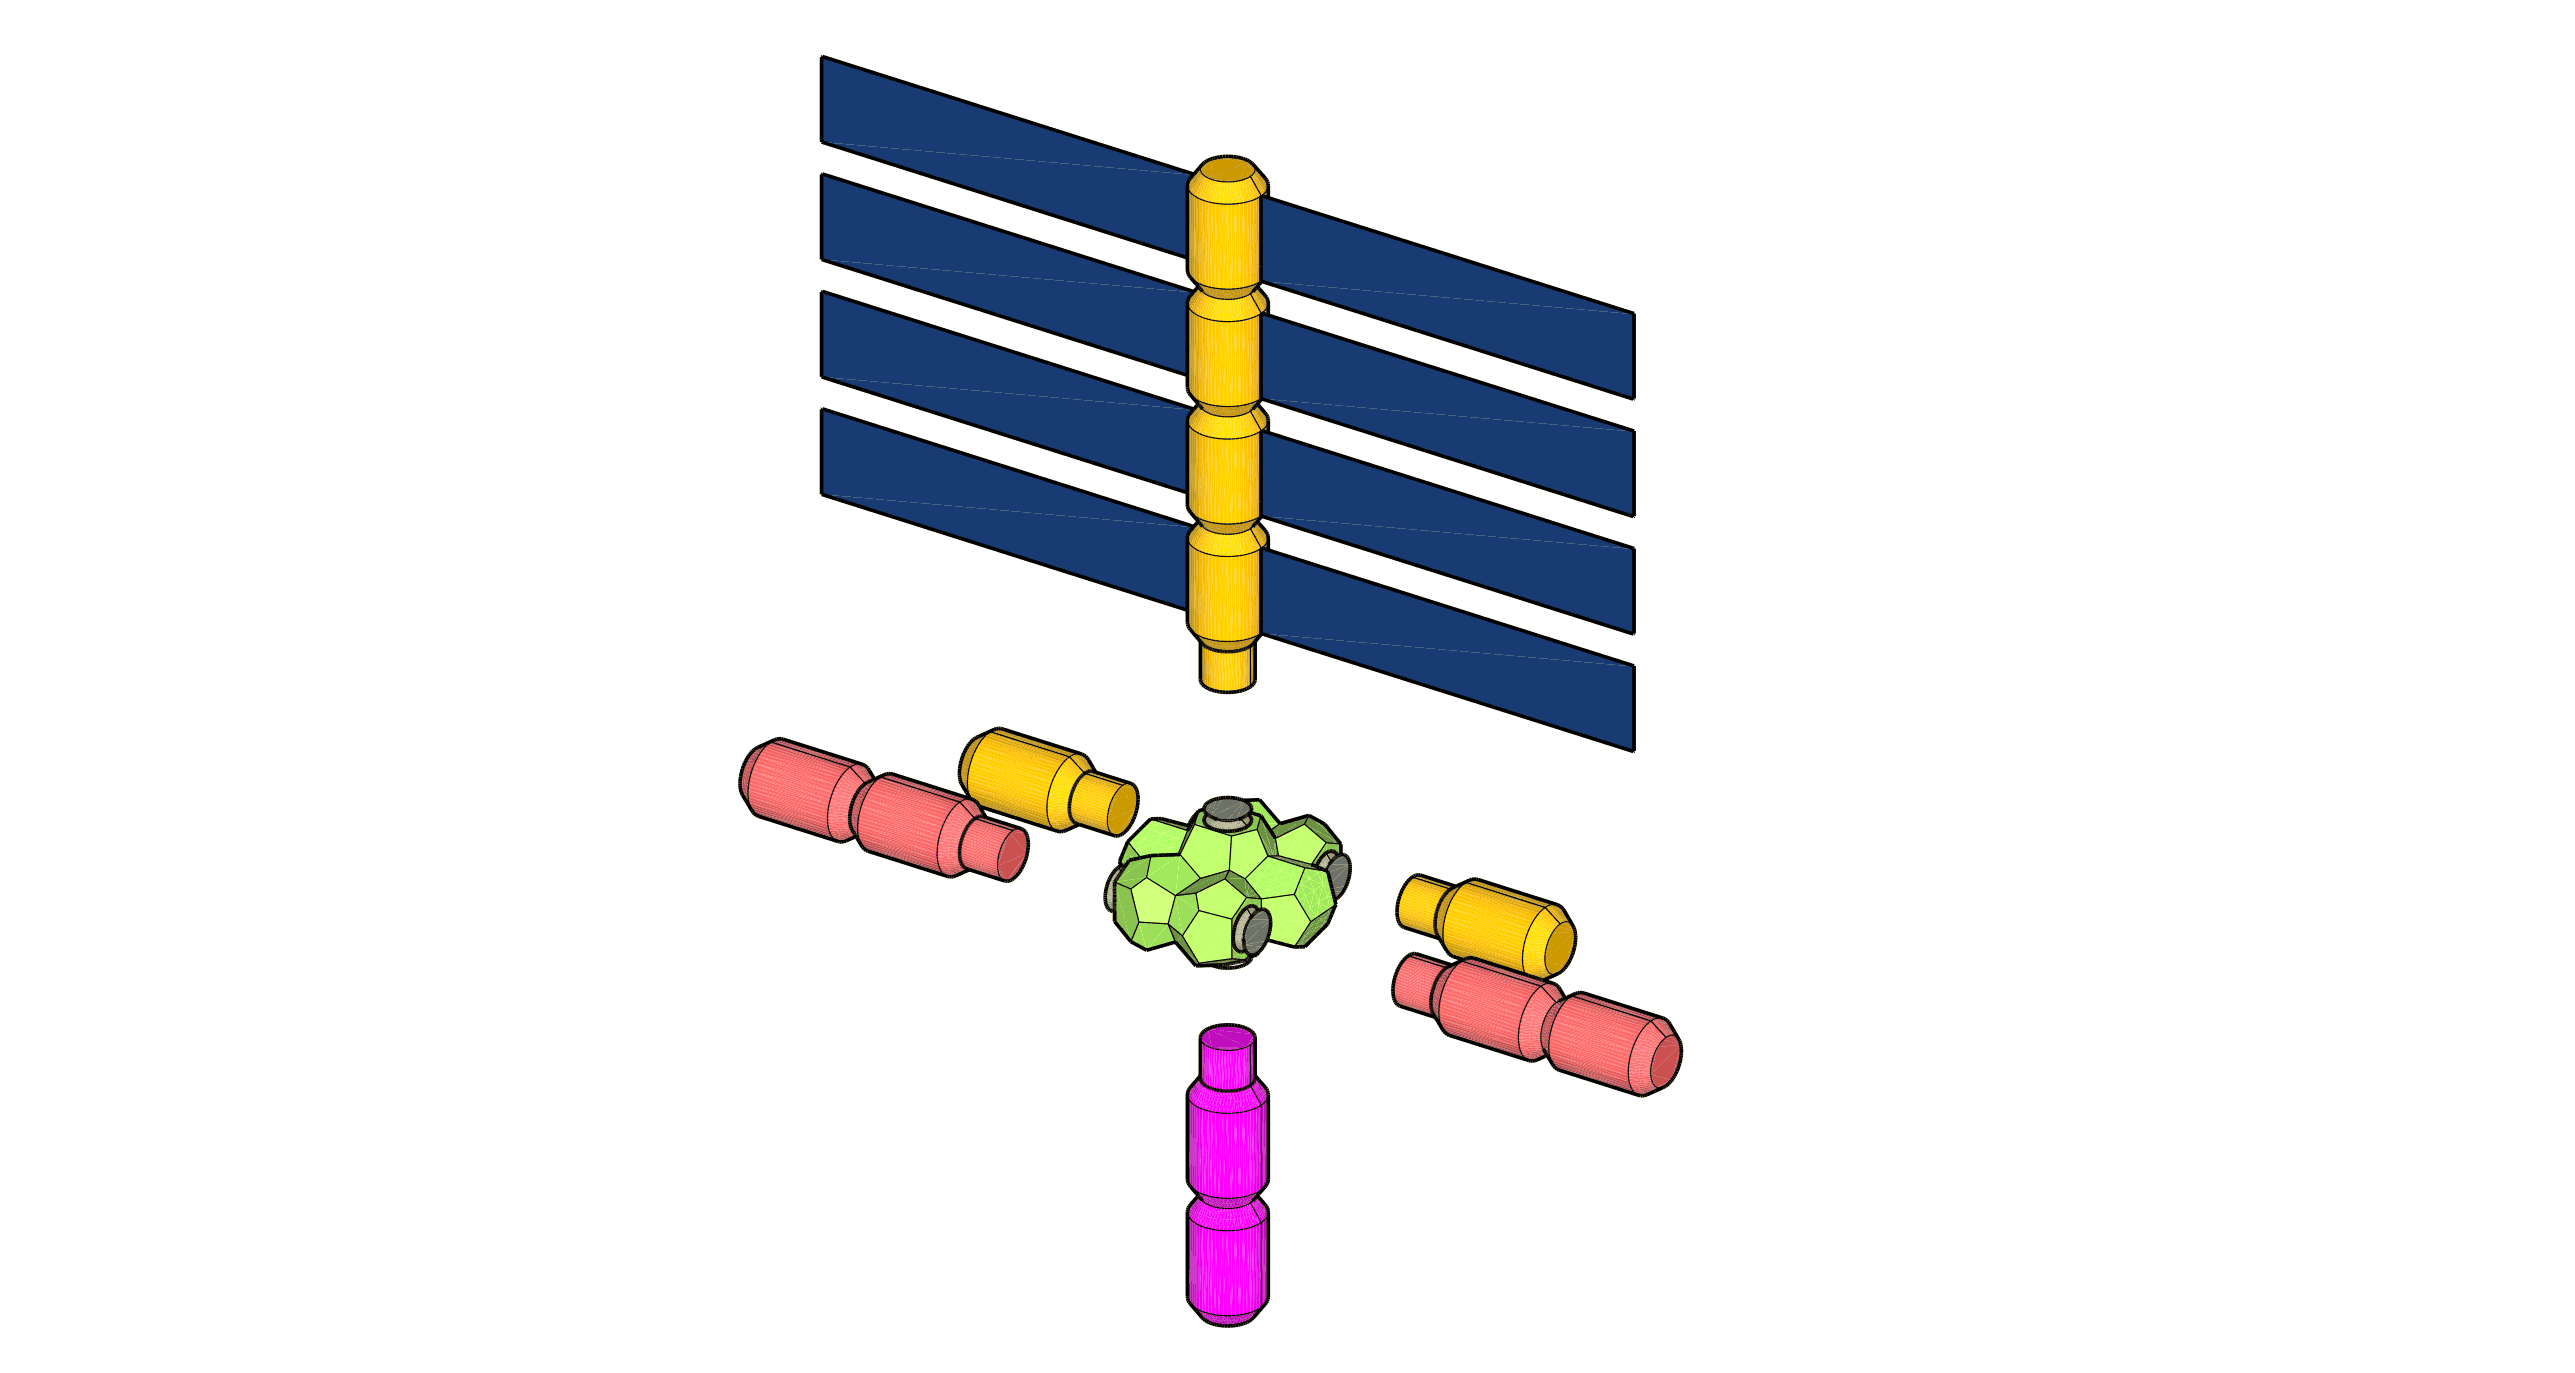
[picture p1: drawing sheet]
<svg xmlns="http://www.w3.org/2000/svg" width="2540mm" height="1354mm" viewBox="0 0 2540 1354" stroke-linecap="round" stroke-linejoin="round" font-family="sans-serif">
<g fill="#ad8100">
<path d="M1197 641h1z"/>
<path d="M1192 635l6 6h-2z"/>
</g>
<path d="M1192 635l4 6-2-1z" fill="#a57c00"/>
<g fill="#a57c00">
<path d="M1190 634l2 1 2 5z"/>
<path d="M1189 629l3 6-2-1z"/>
<path d="M1186 628l3 1 1 5z"/>
</g>
<g fill="#9d7500">
<path d="M1186 628l4 6-2-1z"/>
<path d="M1183 627l3 1 2 5z"/>
<path d="M1188 633l2 1 2 5z"/>
</g>
<g fill="#936e00">
<path d="M1183 627l5 6-3-1z"/>
<path d="M1181 626l2 1 2 5z"/>
</g>
<g fill="#860">
<path d="M1181 626l4 6-2-1z"/>
<path d="M1178 624l3 2 2 5z"/>
<path d="M1183 631l2 1 4 5z"/>
</g>
<g fill="#7c5d00">
<path d="M1178 624l5 7z"/>
<path d="M1182 629l5 7z"/>
<path d="M1176 623l2 1 4 5z"/>
</g>
<g fill="#6f5300">
<path d="M1176 623l6 6z"/>
<path d="M1180 628l6 7z"/>
</g>
<path d="M1189 629l6 7-3-1z" fill="#ad8100"/>
<path d="M1185 632l3 1 2 5z" fill="#936e00"/>
<path d="M1189 629l3 1 3 6z" fill="#ad8100"/>
<g fill="#b38600">
<path d="M1192 630l6 6h-3z"/>
<path d="M1192 630l3 1 3 5z"/>
</g>
<path d="M1192 546l3 85-3-1z" fill="#ffc500"/>
<g fill="#b98a00">
<path d="M1195 631l6 6-3-1z"/>
<path d="M1195 631l4 1 2 5z"/>
</g>
<path d="M1195 547l4 85-4-1z" fill="#ffca00"/>
<g fill="#bd8e00">
<path d="M1199 632l5 5h-3z"/>
<path d="M1199 632h3l2 5z"/>
</g>
<g fill="#c19000">
<path d="M1202 632l5 6-3-1z"/>
<path d="M1202 632h4l1 6z"/>
</g>
<path d="M1206 549v83h-4z" fill="#ffd100"/>
<path d="M1206 632l5 6h-4z" fill="#c29100"/>
<path d="M1199 548l3 84h-3z" fill="#ffce00"/>
<path d="M1192 546v84l-3-1z" fill="#ffbf00"/>
<path d="M1174 621l6 7z" fill="#6f5300"/>
<g fill="#6c5000">
<path d="M1242 516l7 9z"/>
<path d="M1240 514l3 4z"/>
</g>
<path d="M1243 518l7 9z" fill="#7a5b00"/>
<g fill="#684e00">
<path d="M1186 162l-7 8z"/>
<path d="M1180 169l-7 8z"/>
</g>
<path d="M1189 160l7-4z" fill="#c59300"/>
<path d="M1180 169l-7 8z" fill="#684e00"/>
<g fill="#755800">
<path d="M1179 170l-7 9z"/>
<path d="M1185 163l-7 8z"/>
</g>
<g fill="#846200">
<path d="M1185 164l-7 9z"/>
<path d="M1178 171l-6 10z"/>
<path d="M1178 171l-6 10v-2z"/>
</g>
<g fill="#926d00">
<path d="M1178 173l-7 9 1-1z"/>
<path d="M1178 173v2l-7 7z"/>
</g>
<path d="M1178 175l-7 9v-2z" fill="#a17900"/>
<g fill="#926d00">
<path d="M1184 165l-6 10v-2z"/>
<path d="M1184 165v2l-6 8z"/>
</g>
<g fill="#a17900">
<path d="M1184 167l-6 9v-1z"/>
<path d="M1184 167v1l-6 8z"/>
</g>
<g fill="#b08400">
<path d="M1184 168l-6 10v-2z"/>
<path d="M1184 168l1 1-7 9z"/>
</g>
<g fill="#bf8f00">
<path d="M1185 169l-6 10-1-1z"/>
<path d="M1178 178l1 1-6 9z"/>
<path d="M1185 169v1l-6 9z"/>
</g>
<path d="M1178 176v2l-6 8z" fill="#b08400"/>
<path d="M1178 175v1l-7 8z" fill="#a17900"/>
<path d="M1178 176l-6 10-1-2z" fill="#b08400"/>
<path d="M1185 164l-7 9z" fill="#846200"/>
<path d="M1171 184l1 2-1 82z" fill="#7e5e00"/>
<path d="M1179 179l-5 11-1-2z" fill="#ce9a00"/>
<path d="M1173 188l1 2-1 82z" fill="#a27a00"/>
<path d="M1179 179l1 2-6 9z" fill="#ce9a00"/>
<path d="M1178 178l-5 10-1-2z" fill="#bf8f00"/>
<path d="M1172 186l1 2v84z" fill="#916c00"/>
<g fill="#684e00">
<path d="M1182 514l-3 3z"/>
<path d="M1180 516l-7 8z"/>
</g>
<g fill="#755800">
<path d="M1182 514l-4 5z"/>
<path d="M1179 517l-7 9z"/>
</g>
<g fill="#846200">
<path d="M1182 514l-4 6z"/>
<path d="M1178 519l-6 9z"/>
<path d="M1178 519l-6 9v-2z"/>
</g>
<g fill="#926d00">
<path d="M1178 520l-7 10 1-2z"/>
<path d="M1178 520v2l-7 8z"/>
<path d="M1182 515l-4 7v-2z"/>
</g>
<path d="M1178 522l-7 10v-2z" fill="#a17900"/>
<path d="M1182 515l-4 5z" fill="#846200"/>
<path d="M1183 515l-5 7z" fill="#926d00"/>
<g fill="#a17900">
<path d="M1183 515l-5 9v-2z"/>
<path d="M1178 522v2l-7 8z"/>
</g>
<path d="M1178 524l-6 10-1-2z" fill="#b08400"/>
<path d="M1171 532l1 2-1 82z" fill="#7e5e00"/>
<g fill="#b08400">
<path d="M1178 524v1l-6 9z"/>
<path d="M1184 516l-6 9v-1z"/>
</g>
<path d="M1183 516h1l-6 8z" fill="#a17900"/>
<path d="M1184 516v1l-6 8z" fill="#b08400"/>
<g fill="#bf8f00">
<path d="M1184 517l-5 10-1-2z"/>
<path d="M1178 525l1 2-6 9z"/>
</g>
<path d="M1179 527l-5 10-1-1z" fill="#ce9a00"/>
<path d="M1173 536l1 1-1 82z" fill="#a27a00"/>
<g fill="#ce9a00">
<path d="M1179 527l1 1-6 9z"/>
<path d="M1185 518l-5 10-1-1z"/>
</g>
<path d="M1184 517l1 1-6 9z" fill="#bf8f00"/>
<path d="M1185 518l1 1-6 9z" fill="#ce9a00"/>
<g fill="#dca500">
<path d="M1186 519l-4 11-2-2z"/>
<path d="M1180 528l2 2-6 9z"/>
<path d="M1186 519l1 1-5 10z"/>
</g>
<g fill="#e9ae00">
<path d="M1187 520l-4 11-1-1z"/>
<path d="M1182 530l1 1-5 10z"/>
<path d="M1187 520l2 1-6 10z"/>
</g>
<g fill="#f5b800">
<path d="M1189 521l-4 11-2-1z"/>
<path d="M1183 531l2 1-4 10z"/>
<path d="M1189 521l1 1-5 10z"/>
</g>
<g fill="#ffc000">
<path d="M1190 522l-2 11-3-1z"/>
<path d="M1185 532l3 1-5 10z"/>
<path d="M1190 522l2 1-4 10z"/>
</g>
<g fill="#ffc700">
<path d="M1192 523l-2 11-2-1z"/>
<path d="M1188 533l2 1-4 11z"/>
<path d="M1192 523l2 1-4 10z"/>
<path d="M1188 533l-2 12-3-2z"/>
</g>
<g fill="#ffce00">
<path d="M1190 534l-1 12-3-1z"/>
<path d="M1190 534l2 1-3 11z"/>
<path d="M1194 524l-2 11-2-1z"/>
</g>
<g fill="#ffd300">
<path d="M1192 535l3 1-6 10z"/>
<path d="M1198 525l-3 11-3-1z"/>
</g>
<g fill="#ffd800">
<path d="M1198 525l2 1-5 10z"/>
<path d="M1200 526l-2 11-3-1z"/>
</g>
<g fill="#ffdc00">
<path d="M1200 526h3l-5 11z"/>
<path d="M1203 526l-2 11h-3z"/>
</g>
<path d="M1198 521l5 5h-3z" fill="#b98a00"/>
<g fill="#ffe000">
<path d="M1203 526l2 1-4 10z"/>
<path d="M1205 527l-1 10h-3z"/>
</g>
<path d="M1201 521l4 6-2-1z" fill="#bd8e00"/>
<path d="M1195 520l5 6-2-1z" fill="#b38600"/>
<path d="M1196 525h2l-6 10z" fill="#ffd300"/>
<path d="M1194 524l2 1-4 10z" fill="#ffce00"/>
<path d="M1192 519l6 6h-2z" fill="#ad8100"/>
<path d="M1198 537h3l-6 10z" fill="#ffdc00"/>
<path d="M1198 537l-3 10-3-1z" fill="#ffd800"/>
<path d="M1201 537l-2 11-4-1z" fill="#ffdc00"/>
<g fill="#ffe200">
<path d="M1205 527h3l-4 10z"/>
<path d="M1208 527l-1 11-3-1z"/>
<path d="M1204 537l3 1-5 10z"/>
</g>
<path d="M1204 537l-2 11h-3z" fill="#ffe000"/>
<path d="M1207 538l-1 11-4-1z" fill="#ffe200"/>
<g fill="#ffe300">
<path d="M1207 538h4l-5 11z"/>
<path d="M1211 527v11h-4z"/>
<path d="M1211 527h2l-2 11z"/>
<path d="M1213 527l1 11h-3z"/>
</g>
<path d="M1211 522l2 5h-2z" fill="#c29200"/>
<g fill="#ffe200">
<path d="M1213 527h3l-2 11z"/>
<path d="M1216 527l1 11h-3z"/>
</g>
<path d="M1214 522l2 5h-3z" fill="#c19000"/>
<g fill="#ffe000">
<path d="M1216 527l3-1-2 12z"/>
<path d="M1219 526l2 11-4 1z"/>
</g>
<g fill="#fd0">
<path d="M1219 526h2v11z"/>
<path d="M1221 526l3 11h-3z"/>
<path d="M1221 537h3l-1 11z"/>
</g>
<path d="M1221 537l2 11h-4z" fill="#ffe000"/>
<path d="M1224 537l3 10-4 1z" fill="#fd0"/>
<g fill="#ffd900">
<path d="M1224 537l3-1v11z"/>
<path d="M1224 525l3 11-3 1z"/>
<path d="M1227 536l3 11h-3z"/>
</g>
<g fill="#ffd300">
<path d="M1224 525h2l1 11z"/>
<path d="M1226 525l4 10-3 1z"/>
</g>
<path d="M1227 520l-1 5h-2z" fill="#ac8100"/>
<path d="M1221 521v5h-2z" fill="#ba8b00"/>
<path d="M1217 522l2 4-3 1z" fill="#be8e00"/>
<g fill="#ffd300">
<path d="M1227 536l3-1v12z"/>
<path d="M1230 535l4 11-4 1z"/>
</g>
<g fill="#ffe300">
<path d="M1211 538h3l-4 11z"/>
<path d="M1211 538l-1 11h-4z"/>
<path d="M1214 538l1 11h-5z"/>
</g>
<g fill="#ffcd00">
<path d="M1226 525l2-1 2 11z"/>
<path d="M1228 524l5 10-3 1z"/>
</g>
<path d="M1230 519l-2 5-2 1z" fill="#a47b00"/>
<g fill="#ffe200">
<path d="M1214 538h3l-2 11z"/>
<path d="M1217 538l2 10-4 1z"/>
</g>
<g fill="#ffc600">
<path d="M1228 524l2-1 3 11z"/>
<path d="M1230 523l5 10-2 1z"/>
</g>
<g fill="#ffbf00">
<path d="M1230 523l2-1 3 11z"/>
<path d="M1232 522l10 20-7-9z"/>
<path d="M1235 533l7 9-2 1z"/>
</g>
<g fill="#f5b700">
<path d="M1232 522l7 9 3 11z"/>
<path d="M1232 522l1-1 6 10z"/>
</g>
<path d="M1233 521l2-1 4 11z" fill="#eaaf00"/>
<path d="M1239 515l-7 7z" fill="#866500"/>
<path d="M1240 543l2-1-2 85z" fill="#dea600"/>
<path d="M1235 533l5 10-3 1z" fill="#ffc600"/>
<path d="M1235 517l-3 5-2 1z" fill="#916c00"/>
<path d="M1239 531l5 10-2 1z" fill="#f5b700"/>
<path d="M1233 518l-3 5-2 1z" fill="#9b7400"/>
<path d="M1204 521l4 6h-3z" fill="#c19000"/>
<path d="M1221 526l3-1v12z" fill="#ffd900"/>
<path d="M1224 521v4l-3 1z" fill="#b48600"/>
<path d="M1217 538l4-1-2 11z" fill="#ffe000"/>
<path d="M1233 534l2-1 2 11z" fill="#ffc600"/>
<path d="M1233 534l4 10-3 2z" fill="#ffcd00"/>
<path d="M1195 536l-3 10h-3z" fill="#ffd300"/>
<path d="M1185 532l-2 11-2-1z" fill="#ffc000"/>
<path d="M1183 531l-2 11-3-1z" fill="#f5b800"/>
<path d="M1181 542l2 1v84z" fill="#e0a700"/>
<path d="M1208 527h3l-4 11z" fill="#ffe300"/>
<path d="M1207 522l4 5h-3z" fill="#c29100"/>
<path d="M1182 530l-4 11-2-2z" fill="#e9ae00"/>
<path d="M1201 537h3l-5 11z" fill="#ffe000"/>
<path d="M1242 542l2-1v69z" fill="#d19d00"/>
<path d="M1239 531l1-1 4 11z" fill="#eaaf00"/>
<path d="M1180 528l-4 11-2-2z" fill="#dca500"/>
<path d="M1230 535l3-1 1 12z" fill="#ffcd00"/>
<path d="M1195 536l3 1-6 9z" fill="#ffd800"/>
<path d="M1178 525l-5 11-1-2z" fill="#bf8f00"/>
<path d="M1172 534l1 2v83z" fill="#916c00"/>
<path d="M1180 516l-7 8z" fill="#684e00"/>
<path d="M1179 517l-7 9z" fill="#755800"/>
<g fill="#eaaf00">
<path d="M1235 520l5 10-1 1z"/>
<path d="M1240 530l6 9-2 2z"/>
</g>
<path d="M1235 520l1-1 4 11z" fill="#dea600"/>
<path d="M1240 514l-5 6z" fill="#705300"/>
<path d="M1236 519l6 9-2 2z" fill="#dea600"/>
<g fill="#d19d00">
<path d="M1237 518l5 10-6-9z"/>
<path d="M1237 518l6 9-1 1z"/>
</g>
<g fill="#c49200">
<path d="M1238 517l5 10-6-9z"/>
<path d="M1238 517l6 9-1 1z"/>
<path d="M1244 526l5 10-6-9z"/>
</g>
<g fill="#d19d00">
<path d="M1243 527l6 9-1 2z"/>
<path d="M1243 527l5 11-6-10z"/>
</g>
<path d="M1242 528l6 10-2 1z" fill="#dea600"/>
<path d="M1244 526l6 8-1 2z" fill="#c49200"/>
<path d="M1240 530l2-2 4 11z" fill="#dea600"/>
<g fill="#7a5b00">
<path d="M1243 518l7 9z"/>
<path d="M1240 514l4 5z"/>
</g>
<g fill="#896600">
<path d="M1240 515l4 4v2z"/>
<path d="M1244 519l7 10-7-8z"/>
</g>
<path d="M1244 521l7 8v2z" fill="#987200"/>
<g fill="#896600">
<path d="M1244 519l6 8 1 2z"/>
<path d="M1240 515l4 6z"/>
</g>
<g fill="#987200">
<path d="M1240 515l4 6 1 1z"/>
<path d="M1239 515l6 7-6-6z"/>
</g>
<g fill="#a77d00">
<path d="M1239 516l6 6-1 2z"/>
<path d="M1245 522l6 10-7-8z"/>
</g>
<path d="M1244 524l7 8-1 2z" fill="#b68800"/>
<path d="M1245 522l6 9v1z" fill="#a77d00"/>
<path d="M1244 521l7 10-6-9z" fill="#987200"/>
<path d="M1239 516l5 8-6-8z" fill="#a77d00"/>
<g fill="#b68800">
<path d="M1238 516l6 8v2z"/>
<path d="M1244 524l6 10-6-8z"/>
<path d="M1238 516l6 10-6-9z"/>
</g>
<path d="M1239 515l-6 6z" fill="#7b5c00"/>
<path d="M1202 548l4 1-4 83z" fill="#ffd100"/>
<path d="M1183 543l3 2-3 82z" fill="#ecb000"/>
<path d="M810 487l367 33-5 6-1 4v72z" fill="#193b73"/>
<path d="M1192 546l3 1v84z" fill="#ffc500"/>
<path d="M1234 546l3-2-3 85z" fill="#f5b800"/>
<path d="M1189 546h3l-3 83z" fill="#ffbf00"/>
<path d="M1210 549h5v84z" fill="#ffd300"/>
<path d="M1195 547l4 1v84z" fill="#ffca00"/>
<path d="M1215 549l4-1-4 85z" fill="#ffd200"/>
<path d="M1190 518l4 6-2-1z" fill="#9d7500"/>
<path d="M1227 547h3v83z" fill="#ffc600"/>
<path d="M1183 515l6 6z" fill="#7c5d00"/>
<path d="M1186 545l3 1v83z" fill="#f6b800"/>
<path d="M1188 517l4 6-2-1z" fill="#936e00"/>
<path d="M1176 539l2 2v83z" fill="#c39200"/>
<path d="M1206 549h4l-4 83z" fill="#ffd300"/>
<path d="M1185 516l5 6-1-1z" fill="#860"/>
<path d="M1223 548l4-1-4 85z" fill="#ffcb00"/>
<path d="M1219 548h4v84z" fill="#ffcf00"/>
<path d="M1171 530v42" fill="none" stroke="#193b73" stroke-width=".99"/>
<path d="M1237 544l3-1-3 85z" fill="#eaaf00"/>
<path d="M1230 547l4-1v83z" fill="#ffbf00"/>
<path d="M1182 514l5 6z" fill="#6f5300"/>
<path d="M1199 548h3v84z" fill="#ffce00"/>
<path d="M1192 519l4 6-2-1z" fill="#a57c00"/>
<path d="M1178 541l3 1-3 82z" fill="#d29d00"/>
<path d="M1174 537l2 2v84z" fill="#b38600"/>
<path d="M1246 539l2-1v3h-2z" fill="#b68800"/>
<path d="M1244 541l2-2v2z" fill="#c49300"/>
<path d="M1250 534v8h-1v-6z" fill="#957000"/>
<path d="M1251 531v11" fill="none" stroke="#725500" stroke-width=".99"/>
<path d="M1249 536v6l-1-1v-3z" fill="#a67c00"/>
<path d="M1251 532v10h-1v-8z" fill="#846300"/>
<path d="M1190 634l4 6-2-1z" fill="#9d7500"/>
<path d="M1193 639v1z" fill="#c59300"/>
<path d="M1192 635l3 1 3 5z" fill="#ad8100"/>
<path d="M1195 636l5 6-2-1z" fill="#b38600"/>
<path d="M1198 641l2 1-2 39z" fill="#ffc500"/>
<path d="M1188 633l4 6-2-1z" fill="#936e00"/>
<path d="M1185 632l5 6-1-1z" fill="#860"/>
<path d="M1182 629l5 7z" fill="#6f5300"/>
<path d="M1206 632l4 1 1 5z" fill="#c29100"/>
<path d="M1210 549v84l-4-1z" fill="#ffd300"/>
<g fill="#c29200">
<path d="M1210 633l4 5h-3z"/>
<path d="M1210 633h5l-1 5z"/>
</g>
<path d="M1210 549l5 84h-5z" fill="#ffd300"/>
<g fill="#c19000">
<path d="M1215 633l2 4-3 1z"/>
<path d="M1215 633l4-1-2 5z"/>
</g>
<g fill="#be8e00">
<path d="M1219 632l2 5h-4z"/>
<path d="M1219 632h4l-2 5z"/>
</g>
<path d="M1219 548l4 84h-4z" fill="#ffcf00"/>
<g fill="#ba8b00">
<path d="M1223 632l1 4-3 1z"/>
<path d="M1223 632l4-1-3 5z"/>
</g>
<path d="M1195 636h3l2 6z" fill="#b38600"/>
<path d="M1198 636l5 6h-3z" fill="#b98a00"/>
<path d="M1219 548v84l-4 1z" fill="#ffd200"/>
<path d="M1227 631v5h-3z" fill="#b48600"/>
<path d="M1183 631l6 6z" fill="#7c5d00"/>
<path d="M1227 631l3-1-3 6z" fill="#b48600"/>
<path d="M1227 547l3 83-3 1z" fill="#ffc600"/>
<g fill="#ac8100">
<path d="M1230 630v5l-3 1z"/>
<path d="M1230 630l4-1-4 6z"/>
</g>
<path d="M1230 547l4 82-4 1z" fill="#ffbf00"/>
<g fill="#a47b00">
<path d="M1234 629l-1 5-3 1z"/>
<path d="M1234 629l3-1-4 6z"/>
</g>
<g fill="#9b7400">
<path d="M1237 628l-2 5-2 1z"/>
<path d="M1237 628l3-1-5 6z"/>
</g>
<path d="M1240 627l2-1-7 7z" fill="#916c00"/>
<path d="M1242 542v84l-2 1z" fill="#dea600"/>
<path d="M1242 626l-10 12 3-5z" fill="#916c00"/>
<g fill="#866500">
<path d="M1242 626l-3 5-7 7z"/>
<path d="M1239 631l-7 7z"/>
</g>
<path d="M1235 633l-3 5-2 1z" fill="#916c00"/>
<path d="M1239 631l-6 6z" fill="#7b5c00"/>
<g fill="#9b7400">
<path d="M1233 634l2-1-5 6z"/>
<path d="M1233 634l-3 5-2 1z"/>
</g>
<g fill="#a47b00">
<path d="M1230 635l3-1-5 6z"/>
<path d="M1230 635l-2 5-2 1z"/>
</g>
<g fill="#ac8100">
<path d="M1227 636l3-1-4 6z"/>
<path d="M1227 636l-1 5h-2z"/>
</g>
<g fill="#b48600">
<path d="M1224 636h3l-3 5z"/>
<path d="M1224 636v5l-3 1z"/>
</g>
<g fill="#ba8b00">
<path d="M1221 637l3-1-3 6z"/>
<path d="M1221 637v5h-2z"/>
</g>
<path d="M1232 638l1-1-1 41z" fill="#d39e00"/>
<g fill="#be8e00">
<path d="M1217 637h4l-2 5z"/>
<path d="M1217 637l2 5h-3z"/>
</g>
<g fill="#c19000">
<path d="M1214 638l3-1-1 5z"/>
<path d="M1214 638l2 4-3 1z"/>
</g>
<g fill="#c29200">
<path d="M1211 638h3l-1 5z"/>
<path d="M1211 638l2 5h-2z"/>
</g>
<g fill="#c29100">
<path d="M1207 638h4v5z"/>
<path d="M1207 638l4 5h-3z"/>
</g>
<path d="M1204 637l3 1 1 5z" fill="#c19000"/>
<path d="M1242 626l2-1-5 6z" fill="#866500"/>
<path d="M1244 625l-5 6z" fill="#7b5c00"/>
<path d="M1242 542l2 68v15l-2 1z" fill="#d19d00"/>
<path d="M1237 544v84l-3 1z" fill="#f5b800"/>
<path d="M1240 543v84l-3 1z" fill="#eaaf00"/>
<path d="M1227 547v84l-4 1z" fill="#ffcb00"/>
<path d="M1204 637l4 6-3-1z" fill="#c19000"/>
<g fill="#bd8e00">
<path d="M1201 637h3l1 5z"/>
<path d="M1201 637l4 5h-2z"/>
</g>
<path d="M1198 636l3 1 2 5z" fill="#b98a00"/>
<path d="M1191 639h2l-2 40z" fill="#e5ac00"/>
<path d="M1193 639l2 1-2 40z" fill="#f2b500"/>
<path d="M1189 637l2 2-2 39z" fill="#d7a100"/>
<path d="M1200 642h3l-3 40z" fill="#ffcb00"/>
<path d="M1203 642h1z" fill="#bd8e00"/>
<path d="M1195 640l3 1-3 39z" fill="#fdbe00"/>
<g fill="#e1a900">
<path d="M1231 638h1z"/>
<path d="M1230 639l2-1-2 41z"/>
</g>
<g fill="#eeb300">
<path d="M1229 639h1z"/>
<path d="M1228 640l2-1-2 41z"/>
</g>
<path d="M1225 641l3-1-3 41z" fill="#fabb00"/>
<path d="M1244 541l1-1 367 117z" fill="#142e5a"/>
<path d="M1181 542v84l-3-2z" fill="#d29d00"/>
<path d="M1181 542l2 85-2-1z" fill="#e0a700"/>
<path d="M1174 537v84l-1-2z" fill="#a27a00"/>
<path d="M1186 545l3 84-3-1z" fill="#f6b800"/>
<path d="M1186 545v83l-3-1z" fill="#ecb000"/>
<path d="M1171 530v72" fill="none" stroke="#193b73" stroke-width=".99"/>
<path d="M1174 537l2 86-2-2z" fill="#b38600"/>
<path d="M1172 534v83l-1-1z" fill="#7e5e00"/>
<path d="M1172 534l1 85-1-2z" fill="#916c00"/>
<path d="M1176 539l2 85-2-1z" fill="#c39200"/>
<g fill="#ce9a00">
<path d="M1185 170l-5 11-1-2z"/>
<path d="M1185 170l1 2-6 9z"/>
</g>
<g fill="#dca500">
<path d="M1186 172l-4 10-2-1z"/>
<path d="M1180 181l2 1-6 10z"/>
</g>
<g fill="#e9ae00">
<path d="M1182 182l-4 11-2-1z"/>
<path d="M1182 182l1 2-5 9z"/>
<path d="M1187 173l-4 11-1-2z"/>
</g>
<path d="M1186 172l1 1-5 9z" fill="#dca500"/>
<path d="M1187 173l2 1-6 10z" fill="#e9ae00"/>
<g fill="#f5b800">
<path d="M1183 184l-2 11-3-2z"/>
<path d="M1183 184l2 1-4 10z"/>
</g>
<g fill="#ffc000">
<path d="M1185 185l-2 11-2-1z"/>
<path d="M1185 185l3 1-5 10z"/>
</g>
<path d="M1181 195l2 1v84z" fill="#e0a700"/>
<path d="M1180 181l-4 11-2-2z" fill="#dca500"/>
<path d="M1190 175l-2 11-3-1z" fill="#ffc000"/>
<path d="M1189 174l1 1-5 10z" fill="#f5b800"/>
<path d="M1190 175l2 1-4 10z" fill="#ffc000"/>
<g fill="#ffc700">
<path d="M1192 176l-2 11-2-1z"/>
<path d="M1188 186l2 1-4 10z"/>
<path d="M1192 176l2 1-4 10z"/>
</g>
<path d="M1190 187l-1 11-3-1z" fill="#ffce00"/>
<path d="M1188 186l-2 11-3-1z" fill="#ffc700"/>
<path d="M1190 187l2 1-3 10z" fill="#ffce00"/>
<g fill="#ffd300">
<path d="M1192 188h3l-6 10z"/>
<path d="M1198 178l-3 10h-3z"/>
<path d="M1195 188l-3 11-3-1z"/>
</g>
<g fill="#ffd800">
<path d="M1195 188l3 1-6 10z"/>
<path d="M1198 189l-3 11-3-1z"/>
</g>
<path d="M1198 189l3 1-6 10z" fill="#ffdc00"/>
<path d="M1200 178l-2 11-3-1z" fill="#ffd800"/>
<path d="M1203 179l-2 11-3-1z" fill="#ffdc00"/>
<g fill="#ffe000">
<path d="M1203 179h2l-4 11z"/>
<path d="M1205 179l-1 11h-3z"/>
</g>
<path d="M1203 179h5z" fill="#c59300"/>
<g fill="#ffe000">
<path d="M1201 190h3l-5 10z"/>
<path d="M1204 190l-2 11-3-1z"/>
</g>
<path d="M1201 190l-2 10h-4z" fill="#ffdc00"/>
<g fill="#ffe200">
<path d="M1204 190h3l-5 11z"/>
<path d="M1207 190l-1 11h-4z"/>
<path d="M1208 179l-1 11h-3z"/>
</g>
<path d="M1200 178l3 1-5 10z" fill="#ffdc00"/>
<path d="M1198 178l5 1z" fill="#c59300"/>
<path d="M1196 177l2 1-6 10z" fill="#ffd300"/>
<path d="M1194 177h2l-4 11z" fill="#ffce00"/>
<path d="M1194 177l4 1z" fill="#c59300"/>
<path d="M1189 174l-4 11-2-1z" fill="#f5b800"/>
<path d="M1198 178h2l-5 10z" fill="#ffd800"/>
<path d="M1194 177l-2 11-2-1z" fill="#ffce00"/>
<g fill="#ffe300">
<path d="M1208 179h3l-4 11z"/>
<path d="M1211 179v11h-4z"/>
<path d="M1211 179h2l-2 11z"/>
<path d="M1213 179l1 11h-3z"/>
</g>
<path d="M1211 179h5" fill="none" stroke="#c59300" stroke-width=".99"/>
<path d="M1208 179l13-1z" fill="#c59300"/>
<g fill="#ffe200">
<path d="M1213 179h3l-2 11z"/>
<path d="M1216 179l1 11h-3z"/>
</g>
<g fill="#ffe000">
<path d="M1216 179h3l-2 11z"/>
<path d="M1219 179l2 11h-4z"/>
</g>
<path d="M1211 179h8z" fill="#c59300"/>
<g fill="#fd0">
<path d="M1219 179l2-1v12z"/>
<path d="M1221 178l3 11-3 1z"/>
</g>
<path d="M1211 179l10-1z" fill="#c59300"/>
<path d="M1217 190h4l-2 11z" fill="#ffe000"/>
<path d="M1217 190l2 11h-4z" fill="#ffe200"/>
<path d="M1221 190l2 11h-4z" fill="#ffe000"/>
<g fill="#fd0">
<path d="M1221 190l3-1-1 12z"/>
<path d="M1224 189l3 11-4 1z"/>
</g>
<g fill="#ffd900">
<path d="M1224 189l3-1v12z"/>
<path d="M1224 178l3 10-3 1z"/>
<path d="M1227 188l3 11-3 1z"/>
</g>
<g fill="#ffd300">
<path d="M1227 188h3v11z"/>
<path d="M1226 177l4 11h-3z"/>
</g>
<g fill="#ffcd00">
<path d="M1226 177l2-1 2 12z"/>
<path d="M1228 176l5 11-3 1z"/>
</g>
<path d="M1226 177l4-1z" fill="#c59300"/>
<path d="M1230 188l3-1 1 11z" fill="#ffcd00"/>
<path d="M1230 188l4 10-4 1z" fill="#ffd300"/>
<path d="M1233 187l4 10-3 1z" fill="#ffcd00"/>
<g fill="#ffc600">
<path d="M1233 187l2-1 2 11z"/>
<path d="M1230 176l5 10-2 1z"/>
<path d="M1235 186l5 10-3 1z"/>
</g>
<path d="M1235 186l7 9-2 1z" fill="#ffbf00"/>
<path d="M1240 196l2-1-2 85z" fill="#dea600"/>
<g fill="#ffbf00">
<path d="M1230 176l2-1 3 11z"/>
<path d="M1232 175l10 20-7-9z"/>
</g>
<path d="M1230 176l3-2z" fill="#c59300"/>
<path d="M1221 178h3v11z" fill="#ffd900"/>
<path d="M1221 178l5-1z" fill="#c59300"/>
<path d="M1232 175l7 9 3 11z" fill="#f5b700"/>
<path d="M1214 190h3l-2 11z" fill="#ffe200"/>
<path d="M1214 190l1 11h-5z" fill="#ffe300"/>
<path d="M1228 176h2l3 11z" fill="#ffc600"/>
<path d="M1232 175l1-1 6 10z" fill="#f5b700"/>
<path d="M1233 174l2-1 4 11z" fill="#eaaf00"/>
<g fill="#ffe300">
<path d="M1207 190h4l-5 11z"/>
<path d="M1211 190l-1 11h-4z"/>
<path d="M1211 190h3l-4 11z"/>
</g>
<path d="M1224 178l2-1 1 11z" fill="#ffd300"/>
<path d="M1239 184l5 9-2 2z" fill="#f5b700"/>
<path d="M1242 195l2-2v70z" fill="#d19d00"/>
<path d="M1239 184l1-2 4 11z" fill="#eaaf00"/>
<path d="M1244 193h1l367 116z" fill="#142e5a"/>
<path d="M1244 193l2-1v1z" fill="#c49300"/>
<path d="M1205 179h3l-4 11z" fill="#ffe200"/>
<path d="M1236 162l7 8z" fill="#6c5000"/>
<g fill="#c59300">
<path d="M1232 159l3 2z"/>
<path d="M1217 154l5 1z"/>
<path d="M1226 156l6 3z"/>
</g>
<path d="M1236 162l7 8z" fill="#6c5000"/>
<path d="M1237 163l7 9z" fill="#7a5b00"/>
<path d="M1226 156l4 2z" fill="#c59300"/>
<path d="M1237 163l7 9z" fill="#7a5b00"/>
<g fill="#896600">
<path d="M1238 164l6 8v1z"/>
<path d="M1238 164l6 9z"/>
</g>
<path d="M1238 166l6 7 1 2z" fill="#987200"/>
<path d="M1237 163l1 3z" fill="#c59300"/>
<path d="M1233 637l2-1-2 41z" fill="#c39200"/>
<path d="M1239 631l1-1-5 6z" fill="#7b5c00"/>
<g fill="#705300">
<path d="M1240 630l2-2-6 7z"/>
<path d="M1245 625l-3 3z"/>
<path d="M1244 625l-4 5z"/>
</g>
<path d="M1244 625l-4 5z" fill="#7b5c00"/>
<g fill="#684e00">
<path d="M1182 283l-3 3z"/>
<path d="M1180 284l-7 9z"/>
</g>
<g fill="#755800">
<path d="M1179 286l-7 9z"/>
<path d="M1182 283l-4 4z"/>
</g>
<g fill="#846200">
<path d="M1178 287l-6 9v-1z"/>
<path d="M1178 287l-6 9z"/>
<path d="M1182 283l-4 6z"/>
</g>
<path d="M1178 289l-7 9 1-2z" fill="#926d00"/>
<path d="M1182 283l-4 4z" fill="#755800"/>
<path d="M1182 283l-4 6z" fill="#846200"/>
<g fill="#926d00">
<path d="M1182 283l-4 7v-1z"/>
<path d="M1178 289v1l-7 8z"/>
<path d="M1183 283l-5 7z"/>
</g>
<g fill="#a17900">
<path d="M1183 284l-5 8v-2z"/>
<path d="M1178 290v2l-7 8z"/>
<path d="M1183 284h1l-6 8z"/>
</g>
<path d="M1178 292l-6 10-1-2z" fill="#b08400"/>
<path d="M1171 300l1 2-1 82z" fill="#7e5e00"/>
<path d="M1178 292v2l-6 8z" fill="#b08400"/>
<path d="M1178 294l-5 10-1-2z" fill="#bf8f00"/>
<path d="M1172 302l1 2v84z" fill="#916c00"/>
<g fill="#bf8f00">
<path d="M1178 294l1 1-6 9z"/>
<path d="M1184 285l-5 10-1-1z"/>
</g>
<path d="M1184 285l-6 9z" fill="#b08400"/>
<path d="M1184 285l1 1-6 9z" fill="#bf8f00"/>
<g fill="#ce9a00">
<path d="M1185 286l-5 11-1-2z"/>
<path d="M1179 295l1 2-6 9z"/>
<path d="M1185 286l1 1-6 10z"/>
</g>
<path d="M1178 290l-7 10v-2z" fill="#a17900"/>
<path d="M1179 295l-5 11-1-2z" fill="#ce9a00"/>
<path d="M1173 304l1 2-1 82z" fill="#a27a00"/>
<path d="M1184 284l-6 10v-2z" fill="#b08400"/>
<g fill="#dca500">
<path d="M1186 287l-4 11-2-1z"/>
<path d="M1180 297l2 1-6 9z"/>
<path d="M1180 297l-4 10-2-1z"/>
</g>
<g fill="#e9ae00">
<path d="M1182 298l-4 11-2-2z"/>
<path d="M1182 298l1 1-5 10z"/>
<path d="M1187 289l-4 10-1-1z"/>
</g>
<path d="M1183 299l-2 11-3-1z" fill="#f5b800"/>
<path d="M1186 287l1 2-5 9z" fill="#dca500"/>
<path d="M1187 289l2 1-6 9z" fill="#e9ae00"/>
<path d="M1183 299l2 2-4 9z" fill="#f5b800"/>
<path d="M1185 301l-2 11-2-2z" fill="#ffc000"/>
<path d="M1181 310l2 2v84z" fill="#e0a700"/>
<g fill="#ffc000">
<path d="M1185 301l3 1-5 10z"/>
<path d="M1190 291l-2 11-3-1z"/>
</g>
<path d="M1189 290l1 1-5 10z" fill="#f5b800"/>
<path d="M1190 291l2 1-4 10z" fill="#ffc000"/>
<path d="M1189 290l-4 11-2-2z" fill="#f5b800"/>
<g fill="#ffc700">
<path d="M1192 292l-2 11-2-1z"/>
<path d="M1188 302l2 1-4 10z"/>
<path d="M1188 302l-2 11-3-1z"/>
</g>
<g fill="#ffce00">
<path d="M1190 303l-1 11-3-1z"/>
<path d="M1190 303l2 1-3 10z"/>
<path d="M1194 292l-2 12-2-1z"/>
</g>
<path d="M1192 304h3l-6 10z" fill="#ffd300"/>
<path d="M1192 292h2l-4 11z" fill="#ffc700"/>
<path d="M1194 292l2 1-4 11z" fill="#ffce00"/>
<g fill="#ffd300">
<path d="M1196 293l2 1-6 10z"/>
<path d="M1198 294l-3 10h-3z"/>
</g>
<path d="M1192 288l6 6-2-1z" fill="#ad8100"/>
<g fill="#ffd800">
<path d="M1198 294h2l-5 10z"/>
<path d="M1200 294l-2 11-3-1z"/>
</g>
<path d="M1195 288l5 6h-2z" fill="#b38600"/>
<path d="M1195 304l3 1-6 10z" fill="#ffd800"/>
<path d="M1195 304l-3 11-3-1z" fill="#ffd300"/>
<path d="M1198 305l-3 11-3-1z" fill="#ffd800"/>
<g fill="#ffdc00">
<path d="M1200 294l3 1-5 10z"/>
<path d="M1203 295l-2 10h-3z"/>
</g>
<g fill="#ffe000">
<path d="M1203 295h2l-4 10z"/>
<path d="M1205 295l-1 11-3-1z"/>
</g>
<path d="M1201 289l4 6h-2z" fill="#bd8e00"/>
<path d="M1198 289l5 6-3-1z" fill="#b98a00"/>
<path d="M1201 305l3 1-5 10z" fill="#ffe000"/>
<path d="M1201 305l-2 11h-4z" fill="#ffdc00"/>
<path d="M1204 306l-2 11-3-1z" fill="#ffe000"/>
<g fill="#ffe200">
<path d="M1204 306h3l-5 11z"/>
<path d="M1208 295l-1 11h-3z"/>
<path d="M1207 306l-1 11h-4z"/>
</g>
<path d="M1198 305h3l-6 11z" fill="#ffdc00"/>
<path d="M1237 197l3-1-3 85z" fill="#eaaf00"/>
<path d="M1238 166l7 9-7-8z" fill="#987200"/>
<path d="M1238 167l7 8-1 2z" fill="#a77d00"/>
<g fill="#c59300">
<path d="M1238 166v1l-2 5z"/>
<path d="M1184 168l3 5z"/>
<path d="M1185 169l1 3z"/>
</g>
<path d="M1244 173l7 10-6-8z" fill="#987200"/>
<path d="M1245 175l6 8v2z" fill="#a77d00"/>
<path d="M1244 173l7 8v2z" fill="#987200"/>
<path d="M1245 175l6 10-7-8z" fill="#a77d00"/>
<g fill="#b68800">
<path d="M1244 177l7 8-1 2z"/>
<path d="M1244 177l6 10-6-9z"/>
</g>
<path d="M1244 178l6 9-1 2z" fill="#c49200"/>
<g fill="#b68800">
<path d="M1238 168l6 9v1z"/>
<path d="M1238 168l6 10-7-8z"/>
</g>
<path d="M1237 170l7 8-1 2z" fill="#c49200"/>
<path d="M1238 167l-1 3z" fill="#c59300"/>
<path d="M1210 201h5v84z" fill="#ffd300"/>
<path d="M1237 170l6 10-6-9z" fill="#c49200"/>
<g fill="#d19d00">
<path d="M1237 171l6 9-1 1z"/>
<path d="M1243 180l5 10-6-9z"/>
</g>
<path d="M1242 181l6 9-2 2z" fill="#dea600"/>
<path d="M1243 180l6 9-1 1z" fill="#d19d00"/>
<g fill="#c59300">
<path d="M1237 170l-1 2z"/>
<path d="M1187 173l3 2z"/>
</g>
<path d="M1192 199l3 1v84z" fill="#ffc500"/>
<path d="M1244 178l5 11-6-9z" fill="#c49200"/>
<path d="M1206 201h4l-4 84z" fill="#ffd300"/>
<g fill="#eaaf00">
<path d="M1240 182l6 10-2 1z"/>
<path d="M1235 173l5 9-1 2z"/>
</g>
<g fill="#dea600">
<path d="M1235 173l1-1 4 10z"/>
<path d="M1236 172l6 9-2 1z"/>
</g>
<g fill="#c59300">
<path d="M1230 176l6-4z"/>
<path d="M1190 175l4 2z"/>
</g>
<path d="M1240 182l2-1 4 11z" fill="#dea600"/>
<path d="M1237 171l5 10-6-9z" fill="#d19d00"/>
<path d="M1242 169l7 8z" fill="#6c5000"/>
<g fill="#896600">
<path d="M1244 172l7 9-7-8z"/>
<path d="M1244 172l6 7 1 2z"/>
</g>
<path d="M1219 201h4v83z" fill="#ffcf00"/>
<path d="M1238 167l6 10-6-9z" fill="#a77d00"/>
<path d="M1243 170l7 9z" fill="#7a5b00"/>
<path d="M1215 201h4l-4 84z" fill="#ffd200"/>
<path d="M1223 201l4-1-4 84z" fill="#ffcb00"/>
<path d="M1227 200l3-1v84z" fill="#ffc600"/>
<path d="M1195 200h4v84z" fill="#ffca00"/>
<path d="M1184 167l12-11-12 12z" fill="#c59300"/>
<path d="M1199 200l3 1v84z" fill="#ffce00"/>
<path d="M1234 198l3-1-3 85z" fill="#f5b800"/>
<g fill="#c59300">
<path d="M1184 168l2 4z"/>
<path d="M1230 176l5-3z"/>
</g>
<path d="M1230 199l4-1v84z" fill="#ffbf00"/>
<g fill="#c59300">
<path d="M1185 163l-1 4z"/>
<path d="M1185 163l-1 2z"/>
</g>
<path d="M1242 169l7 8z" fill="#6c5000"/>
<path d="M1183 196l3 1-3 83z" fill="#ecb000"/>
<path d="M1203 155l6-1z" fill="#c59300"/>
<path d="M810 140l367 32-5 7-1 3v72z" fill="#193b73"/>
<path d="M1189 198l3 1-3 83z" fill="#ffbf00"/>
<path d="M1202 201h4l-4 84z" fill="#ffd100"/>
<g fill="#c59300">
<path d="M1198 156l5-1z"/>
<path d="M1187 161l9-5z"/>
<path d="M1190 159l4-2z"/>
<path d="M1222 155l4 1z"/>
<path d="M1190 159l6-3z"/>
</g>
<path d="M1171 182v42" fill="none" stroke="#193b73" stroke-width=".99"/>
<path d="M1196 156l7-1z" fill="#c59300"/>
<path d="M1174 190l2 2v83z" fill="#b38600"/>
<path d="M1186 197l3 1v84z" fill="#f6b800"/>
<path d="M1186 162l1-1-3 6z" fill="#c59300"/>
<path d="M1176 192l2 1v84z" fill="#c39200"/>
<path d="M1178 193l3 2-3 82z" fill="#d29d00"/>
<g fill="#c59300">
<path d="M1196 156l7-1 14-1z"/>
<path d="M1221 178l9-2z"/>
</g>
<path d="M1246 192l2-2v4l-2-1z" fill="#b68800"/>
<g fill="#c59300">
<path d="M1238 167l-2 5z"/>
<path d="M1203 155l14-1z"/>
</g>
<path d="M1250 187v8l-1-1v-5z" fill="#957000"/>
<g fill="#c59300">
<path d="M1194 177l27 1-13 1z"/>
<path d="M1194 177l38-18-11 19z"/>
<path d="M1232 159l-2 17-9 2z"/>
<path d="M1196 156l36 3-38 18z"/>
<path d="M1232 159l5 4z"/>
<path d="M1232 159l4 13-6 4z"/>
<path d="M1232 159l6 7-2 6z"/>
<path d="M1222 155l10 4z"/>
<path d="M1196 156l21-2 15 5z"/>
<path d="M1217 154l5 1 10 4z"/>
<path d="M1194 177l14 2z"/>
<path d="M1194 177l9 2z"/>
<path d="M1232 159l5 4 1 3z"/>
</g>
<path d="M1251 185v10h-1v-8z" fill="#846300"/>
<path d="M1184 168l12-12-2 21z" fill="#c59300"/>
<path d="M1249 189v5h-1v-4z" fill="#a67c00"/>
<path d="M1251 183v12" fill="none" stroke="#725500" stroke-width=".99"/>
<path d="M1183 283l6 7z" fill="#7c5d00"/>
<path d="M1183 283l2 2 4 5z" fill="#860"/>
<path d="M1182 282l5 7z" fill="#7c5d00"/>
<path d="M1201 289l3 1 1 5z" fill="#bd8e00"/>
<path d="M1198 289h3l2 6z" fill="#b98a00"/>
<path d="M1192 288h3l3 6z" fill="#ad8100"/>
<path d="M1192 288l4 5-2-1z" fill="#a57c00"/>
<g fill="#c59300">
<path d="M1184 168l10 9-7-4z"/>
<path d="M1187 173l7 4z"/>
<path d="M1187 161l9-5-12 11z"/>
<path d="M1186 162l-2 5z"/>
</g>
<path d="M1181 168l-2 2z" fill="#755800"/>
<path d="M1190 287l2 1 2 4z" fill="#a57c00"/>
<path d="M1204 290l4 5h-3z" fill="#c19000"/>
<path d="M1205 295h3l-4 11z" fill="#ffe200"/>
<path d="M1204 290h3l1 5z" fill="#c19000"/>
<path d="M1207 290l4 5h-3z" fill="#c29100"/>
<path d="M1208 295h3l-4 11z" fill="#ffe300"/>
<path d="M1207 290h4v5z" fill="#c29100"/>
<path d="M1211 290l2 5h-2z" fill="#c29200"/>
<path d="M1211 295h2l-2 11z" fill="#ffe300"/>
<path d="M1211 290h3l-1 5z" fill="#c29200"/>
<path d="M1185 285l5 6-1-1z" fill="#860"/>
<path d="M1185 285l3 1 2 5z" fill="#936e00"/>
<path d="M1195 288l3 1 2 5z" fill="#b38600"/>
<g fill="#9d7500">
<path d="M1190 287l4 5h-2z"/>
<path d="M1188 286l2 1 2 5z"/>
</g>
<path d="M1214 290l2 5h-3z" fill="#c19000"/>
<path d="M1213 295h3l-2 11z" fill="#ffe200"/>
<path d="M1214 290h3l-1 5z" fill="#c19000"/>
<path d="M1217 290l2 5h-3z" fill="#be8e00"/>
<path d="M1216 295h3l-2 11z" fill="#ffe000"/>
<path d="M1217 290h4l-2 5z" fill="#be8e00"/>
<path d="M1221 290v4l-2 1z" fill="#ba8b00"/>
<path d="M1219 295l2-1v12z" fill="#fd0"/>
<path d="M1221 290l3-1-3 5z" fill="#ba8b00"/>
<path d="M1224 289v5h-3z" fill="#b48600"/>
<path d="M1221 294h3v11z" fill="#ffd900"/>
<path d="M1224 289l3-1-3 6z" fill="#b48600"/>
<path d="M1227 288l-1 5-2 1z" fill="#ac8100"/>
<path d="M1224 294l2-1 1 11z" fill="#ffd300"/>
<path d="M1227 288l3-1-4 6z" fill="#ac8100"/>
<path d="M1230 287l-2 5-2 1z" fill="#a47b00"/>
<path d="M1226 293l2-1 2 12z" fill="#ffcd00"/>
<path d="M1230 287h3l-5 5z" fill="#a47b00"/>
<g fill="#6f5300">
<path d="M1182 282l5 7z"/>
<path d="M1180 281l6 6z"/>
</g>
<path d="M1233 287l-3 4-2 1z" fill="#9b7400"/>
<path d="M1228 292l2-1 3 12z" fill="#ffc600"/>
<path d="M1233 287l2-1-5 5z" fill="#9b7400"/>
<g fill="#916c00">
<path d="M1235 286l-3 5h-2z"/>
<path d="M1242 278l-10 13 3-5z"/>
</g>
<g fill="#866500">
<path d="M1242 278l-3 5-7 8z"/>
<path d="M1239 283l-7 8z"/>
</g>
<path d="M1232 291l1-1 6 9z" fill="#f5b700"/>
<path d="M1239 283l-6 7z" fill="#7b5c00"/>
<path d="M1240 280l2-2-7 8z" fill="#916c00"/>
<path d="M1230 291h2l3 11z" fill="#ffbf00"/>
<path d="M1242 278l2-1-5 6z" fill="#866500"/>
<path d="M1237 281l3-1-5 6z" fill="#9b7400"/>
<path d="M1240 196v84l-3 1z" fill="#eaaf00"/>
<path d="M1237 281l-2 5-2 1z" fill="#9b7400"/>
<path d="M1188 286l4 6-2-1z" fill="#936e00"/>
<path d="M1234 282l3-1-4 6z" fill="#a47b00"/>
<path d="M1237 197v84l-3 1z" fill="#f5b800"/>
<path d="M1234 282l-1 5h-3z" fill="#a47b00"/>
<path d="M1230 283l4-1-4 5z" fill="#ac8100"/>
<path d="M1230 199l4 83-4 1z" fill="#ffbf00"/>
<path d="M1230 283v4l-3 1z" fill="#ac8100"/>
<path d="M1227 284l3-1-3 5z" fill="#b48600"/>
<path d="M1227 200l3 83-3 1z" fill="#ffc600"/>
<path d="M1227 284v4l-3 1z" fill="#b48600"/>
<path d="M1223 284h4l-3 5z" fill="#ba8b00"/>
<path d="M1227 200v84h-4z" fill="#ffcb00"/>
<path d="M1223 284l1 5-3 1z" fill="#ba8b00"/>
<path d="M1219 285l4-1-2 6z" fill="#be8e00"/>
<path d="M1219 201l4 83-4 1z" fill="#ffcf00"/>
<path d="M1219 285l2 5h-4z" fill="#be8e00"/>
<path d="M1215 285h4l-2 5z" fill="#c19000"/>
<path d="M1219 201v84h-4z" fill="#ffd200"/>
<path d="M1215 285l2 5h-3z" fill="#c19000"/>
<path d="M1210 285h5l-1 5z" fill="#c29200"/>
<path d="M1210 201l5 84h-5z" fill="#ffd300"/>
<path d="M1210 285l4 5h-3z" fill="#c29200"/>
<path d="M1206 285h4l1 5z" fill="#c29100"/>
<path d="M1210 201v84h-4z" fill="#ffd300"/>
<path d="M1206 285l5 5h-4z" fill="#c29100"/>
<path d="M1183 280l5 6-3-1z" fill="#936e00"/>
<path d="M1183 280l3 1 2 5z" fill="#9d7500"/>
<path d="M1181 278l2 2 2 5z" fill="#936e00"/>
<g fill="#860">
<path d="M1181 278l4 7-2-2z"/>
<path d="M1178 277l3 1 2 5z"/>
</g>
<path d="M1244 277l-5 6z" fill="#7b5c00"/>
<path d="M1242 195l2 68v14l-2 1z" fill="#d19d00"/>
<path d="M1174 274l6 7z" fill="#6f5300"/>
<path d="M1189 282l3 6-2-1z" fill="#a57c00"/>
<path d="M1189 282l6 6h-3z" fill="#ad8100"/>
<path d="M1186 281l3 1 1 5z" fill="#a57c00"/>
<path d="M1242 195v83l-2 2z" fill="#dea600"/>
<path d="M1186 281l4 6-2-1z" fill="#9d7500"/>
<path d="M1189 282l3 1 3 5z" fill="#ad8100"/>
<g fill="#b38600">
<path d="M1192 283l6 6-3-1z"/>
<path d="M1192 283l3 1 3 5z"/>
</g>
<g fill="#b98a00">
<path d="M1195 284l6 5h-3z"/>
<path d="M1195 284h4l2 5z"/>
</g>
<path d="M1199 284l5 6-3-1z" fill="#bd8e00"/>
<path d="M1195 200l4 84h-4z" fill="#ffca00"/>
<path d="M1192 199l3 85-3-1z" fill="#ffc500"/>
<path d="M1199 284l3 1 2 5z" fill="#bd8e00"/>
<path d="M1202 285l5 5h-3z" fill="#c19000"/>
<path d="M1199 200l3 85-3-1z" fill="#ffce00"/>
<path d="M1192 199v84l-3-1z" fill="#ffbf00"/>
<path d="M1176 275l6 7z" fill="#6f5300"/>
<path d="M1176 275l2 2 4 5z" fill="#7c5d00"/>
<path d="M1202 285h4l1 5z" fill="#c19000"/>
<path d="M1206 201v84h-4z" fill="#ffd100"/>
<path d="M1178 277l5 6z" fill="#7c5d00"/>
<path d="M1233 290l2-1 4 10z" fill="#eaaf00"/>
<g fill="#7b5c00">
<path d="M1239 283l1-1-5 7z"/>
<path d="M1244 277l-4 5z"/>
</g>
<g fill="#705300">
<path d="M1244 277l-4 5z"/>
<path d="M1245 277l-3 4z"/>
<path d="M1240 282l-5 7z"/>
</g>
<path d="M1235 289l1-1 4 10z" fill="#dea600"/>
<path d="M1240 282l2-1-6 7z" fill="#705300"/>
<path d="M1186 197v84l-3-1z" fill="#ecb000"/>
<path d="M1172 186v84l-1-2z" fill="#7e5e00"/>
<path d="M1172 186l1 86-1-2z" fill="#916c00"/>
<path d="M1176 192l2 85-2-2z" fill="#c39200"/>
<path d="M1174 190v84l-1-2z" fill="#a27a00"/>
<path d="M1181 195l2 85-2-2z" fill="#e0a700"/>
<path d="M1186 197l3 85-3-1z" fill="#f6b800"/>
<path d="M1181 195v83l-3-1z" fill="#d29d00"/>
<path d="M1174 190l2 85-2-1z" fill="#b38600"/>
<path d="M1171 182v72" fill="none" stroke="#193b73" stroke-width=".99"/>
<g fill="#ffe300">
<path d="M1207 306h4l-5 11z"/>
<path d="M1211 295v11h-4z"/>
<path d="M1211 306l-1 11h-4z"/>
</g>
<path d="M1221 294l3 11-3 1z" fill="#fd0"/>
<path d="M1224 294l3 10-3 1z" fill="#ffd900"/>
<g fill="#ffe300">
<path d="M1211 306h3l-4 11z"/>
<path d="M1213 295l1 11h-3z"/>
<path d="M1214 306l1 11h-5z"/>
</g>
<path d="M1228 292l5 11-3 1z" fill="#ffcd00"/>
<path d="M1230 291l5 11-2 1z" fill="#ffc600"/>
<path d="M1219 295l2 11h-4z" fill="#ffe000"/>
<path d="M1226 293l4 11h-3z" fill="#ffd300"/>
<path d="M1224 305l3-1v12z" fill="#ffd900"/>
<path d="M1224 305l3 11h-4z" fill="#fd0"/>
<path d="M1227 304l3 11-3 1z" fill="#ffd900"/>
<g fill="#ffe200">
<path d="M1214 306h3l-2 11z"/>
<path d="M1216 295l1 11h-3z"/>
<path d="M1217 306l2 11h-4z"/>
</g>
<g fill="#f5b700">
<path d="M1232 291l7 8 3 11z"/>
<path d="M1239 299l5 10-2 1z"/>
</g>
<path d="M1242 310l2-1v70z" fill="#d19d00"/>
<path d="M1244 309h1l367 116z" fill="#142e5a"/>
<path d="M1244 309l2-1v1z" fill="#c49300"/>
<path d="M1239 299l1-1 4 11z" fill="#eaaf00"/>
<path d="M1221 306l3-1-1 11z" fill="#fd0"/>
<g fill="#ffe000">
<path d="M1221 306l2 10-4 1z"/>
<path d="M1217 306h4l-2 11z"/>
</g>
<g fill="#ffd300">
<path d="M1227 304h3v11z"/>
<path d="M1230 304l4 10-4 1z"/>
</g>
<g fill="#ffbf00">
<path d="M1232 291l10 19-7-8z"/>
<path d="M1235 302l7 8-2 2z"/>
</g>
<path d="M1240 312l2-2-2 85z" fill="#dea600"/>
<g fill="#ffc600">
<path d="M1235 302l5 10-3 1z"/>
<path d="M1233 303l2-1 2 11z"/>
</g>
<g fill="#ffcd00">
<path d="M1233 303l4 10-3 1z"/>
<path d="M1230 304l3-1 1 11z"/>
</g>
<path d="M1223 316h4l-4 84z" fill="#ffcb00"/>
<path d="M1230 315l4-1v84z" fill="#ffbf00"/>
<path d="M1215 317h4l-4 84z" fill="#ffd200"/>
<path d="M1240 283l3 3z" fill="#6c5000"/>
<path d="M1240 283l4 5z" fill="#7a5b00"/>
<path d="M1235 289l5 9-1 1z" fill="#eaaf00"/>
<path d="M1242 285l7 8z" fill="#6c5000"/>
<path d="M1243 286l7 9z" fill="#7a5b00"/>
<path d="M1242 285l7 8z" fill="#6c5000"/>
<path d="M1237 313l3-1-3 85z" fill="#eaaf00"/>
<path d="M1227 316l3-1v84z" fill="#ffc600"/>
<path d="M1219 317l4-1v84z" fill="#ffcf00"/>
<path d="M1240 298l6 10-2 1z" fill="#eaaf00"/>
<g fill="#dea600">
<path d="M1240 298l2-1 4 11z"/>
<path d="M1236 288l6 9-2 1z"/>
</g>
<g fill="#d19d00">
<path d="M1237 287l5 10-6-9z"/>
<path d="M1237 287l6 8-1 2z"/>
<path d="M1243 295l5 11-6-9z"/>
</g>
<path d="M1242 297l6 9-2 2z" fill="#dea600"/>
<path d="M1243 295l6 9-1 2z" fill="#d19d00"/>
<g fill="#c49200">
<path d="M1238 286l5 9-6-8z"/>
<path d="M1238 286l6 8-1 1z"/>
</g>
<g fill="#b68800">
<path d="M1238 285l6 9-6-8z"/>
<path d="M1238 285l6 7v2z"/>
<path d="M1244 292l6 11-6-9z"/>
</g>
<path d="M1244 294l6 9-1 1z" fill="#c49200"/>
<path d="M1244 292l7 9-1 2z" fill="#b68800"/>
<g fill="#a77d00">
<path d="M1239 284l5 8-6-7z"/>
<path d="M1239 284l6 7-1 1z"/>
</g>
<g fill="#987200">
<path d="M1239 284l6 7-6-7z"/>
<path d="M1240 283l4 6 1 2z"/>
</g>
<g fill="#896600">
<path d="M1240 283l4 6z"/>
<path d="M1240 283l4 5v1z"/>
<path d="M1244 288l7 9-7-8z"/>
</g>
<path d="M1244 289l7 8v2z" fill="#987200"/>
<path d="M1244 288l6 7 1 2z" fill="#896600"/>
<path d="M1244 289l7 10-6-8z" fill="#987200"/>
<path d="M1245 291l6 8v2z" fill="#a77d00"/>
<path d="M1244 294l5 10-6-9z" fill="#c49200"/>
<path d="M1240 283l4 5z" fill="#7a5b00"/>
<path d="M1245 291l6 10-7-9z" fill="#a77d00"/>
<path d="M1234 314l3-1-3 85z" fill="#f5b800"/>
<path d="M1210 317h5v84z" fill="#ffd300"/>
<path d="M1243 286l7 9z" fill="#7a5b00"/>
<path d="M1206 317h4l-4 84z" fill="#ffd300"/>
<path d="M1199 316l3 1v84z" fill="#ffce00"/>
<path d="M1192 315l3 1v83z" fill="#ffc500"/>
<path d="M810 256l367 32-5 7-1 3v72z" fill="#193b73"/>
<path d="M1183 312l3 1-3 83z" fill="#ecb000"/>
<path d="M1195 316h4v84z" fill="#ffca00"/>
<path d="M1186 313l3 1v84z" fill="#f6b800"/>
<path d="M1174 306l2 1v84z" fill="#b38600"/>
<path d="M1189 314l3 1-3 83z" fill="#ffbf00"/>
<path d="M1171 298v42" fill="none" stroke="#193b73" stroke-width=".99"/>
<path d="M1176 307l2 2v84z" fill="#c39200"/>
<path d="M1202 317h4l-4 84z" fill="#ffd100"/>
<path d="M1178 309l3 1-3 83z" fill="#d29d00"/>
<path d="M1246 308l2-2v4l-2-1z" fill="#b68800"/>
<path d="M1250 303v8l-1-1v-6z" fill="#957000"/>
<path d="M1251 301v10h-1v-8z" fill="#846300"/>
<path d="M1251 299v12" fill="none" stroke="#725500" stroke-width=".99"/>
<path d="M1249 304v6h-1v-4z" fill="#a67c00"/>
<g fill="#6f5300">
<path d="M1174 390l6 6z"/>
<path d="M1176 391l6 7z"/>
<path d="M1180 396l6 7z"/>
<path d="M1182 398l5 6z"/>
</g>
<path d="M1186 403l1 1-5 10z" fill="#dca500"/>
<g fill="#7c5d00">
<path d="M1182 398l5 6z"/>
<path d="M1178 393l5 6-1-1z"/>
</g>
<g fill="#860">
<path d="M1178 393l3 1 2 5z"/>
<path d="M1181 394l4 6-2-1z"/>
</g>
<path d="M1181 394l2 2 2 4z" fill="#936e00"/>
<path d="M1183 399l2 1 4 6z" fill="#860"/>
<path d="M1176 391l2 2 4 5z" fill="#7c5d00"/>
<path d="M1185 400l5 7-1-1z" fill="#860"/>
<path d="M1189 406l1 1-5 9z" fill="#f5b800"/>
<g fill="#936e00">
<path d="M1185 400l3 2 2 5z"/>
<path d="M1188 402l4 5h-2z"/>
</g>
<path d="M1190 407h2l-4 11z" fill="#ffc000"/>
<g fill="#9d7500">
<path d="M1188 402h2l2 5z"/>
<path d="M1186 397l4 5h-2z"/>
</g>
<path d="M1186 397l3 1 1 4z" fill="#a57c00"/>
<path d="M1183 396l3 1 2 5z" fill="#9d7500"/>
<path d="M1189 398l3 5-2-1z" fill="#a57c00"/>
<path d="M1189 398l6 6-3-1z" fill="#ad8100"/>
<g fill="#a57c00">
<path d="M1190 402l2 1 2 5z"/>
<path d="M1192 403l4 6-2-1z"/>
</g>
<path d="M1192 403l6 6h-2z" fill="#ad8100"/>
<path d="M1196 409h2l-6 10z" fill="#ffd300"/>
<path d="M1192 403l3 1 3 5z" fill="#ad8100"/>
<path d="M1194 408l2 1-4 10z" fill="#ffce00"/>
<path d="M1195 404l5 6-2-1z" fill="#b38600"/>
<path d="M1198 409l2 1-5 10z" fill="#ffd800"/>
<path d="M1195 404l3 1 2 5z" fill="#b38600"/>
<path d="M1198 405l5 5h-3z" fill="#b98a00"/>
<path d="M1200 410h3l-5 11z" fill="#ffdc00"/>
<path d="M1198 405h3l2 5z" fill="#b98a00"/>
<path d="M1201 405l4 6-2-1z" fill="#bd8e00"/>
<path d="M1203 410l2 1-4 10z" fill="#ffe000"/>
<path d="M1201 405l3 1 1 5z" fill="#bd8e00"/>
<path d="M1204 406l4 5h-3z" fill="#c19000"/>
<path d="M1205 411h3l-4 11z" fill="#ffe200"/>
<path d="M1204 406h3l1 5z" fill="#c19000"/>
<path d="M1207 406l4 5h-3z" fill="#c29100"/>
<path d="M1208 411h3l-4 11z" fill="#ffe300"/>
<path d="M1207 406h4v5z" fill="#c29100"/>
<path d="M1211 406l2 5h-2z" fill="#c29200"/>
<path d="M1211 411h2l-2 11z" fill="#ffe300"/>
<path d="M1211 406h3l-1 5z" fill="#c29200"/>
<path d="M1214 406l2 5h-3z" fill="#c19000"/>
<path d="M1213 411h3l-2 11z" fill="#ffe200"/>
<path d="M1214 406h3l-1 5z" fill="#c19000"/>
<path d="M1217 406l2 5h-3z" fill="#be8e00"/>
<path d="M1216 411h3l-2 11z" fill="#ffe000"/>
<path d="M1217 406l4-1-2 6z" fill="#be8e00"/>
<path d="M1221 405v5l-2 1z" fill="#ba8b00"/>
<path d="M1219 411l2-1v11z" fill="#fd0"/>
<path d="M1221 405h3l-3 5z" fill="#ba8b00"/>
<path d="M1224 405v5h-3z" fill="#b48600"/>
<path d="M1221 410h3v11z" fill="#ffd900"/>
<path d="M1224 405l3-1-3 6z" fill="#b48600"/>
<path d="M1227 404l-1 5-2 1z" fill="#ac8100"/>
<path d="M1224 410l2-1 1 11z" fill="#ffd300"/>
<path d="M1227 404l3-1-4 6z" fill="#ac8100"/>
<path d="M1230 403l-2 5-2 1z" fill="#a47b00"/>
<path d="M1226 409l2-1 2 11z" fill="#ffcd00"/>
<path d="M1230 403l3-1-5 6z" fill="#a47b00"/>
<path d="M1233 402l-3 5-2 1z" fill="#9b7400"/>
<path d="M1228 408l2-1 3 11z" fill="#ffc600"/>
<path d="M1233 402l2-1-5 6z" fill="#9b7400"/>
<path d="M1235 401l-3 5-2 1z" fill="#916c00"/>
<path d="M1230 407l2-1 3 11z" fill="#ffbf00"/>
<path d="M1242 394l-10 12 3-5z" fill="#916c00"/>
<g fill="#866500">
<path d="M1242 394l-3 5-7 7z"/>
<path d="M1239 399l-7 7z"/>
</g>
<path d="M1232 406h1l6 9z" fill="#f5b700"/>
<path d="M1239 399l-6 7z" fill="#7b5c00"/>
<path d="M1242 394l2-1-5 6z" fill="#866500"/>
<path d="M1240 395l2-1-7 7z" fill="#916c00"/>
<path d="M1237 397l3-2-5 6z" fill="#9b7400"/>
<path d="M1240 312v83l-3 2z" fill="#eaaf00"/>
<path d="M1237 397l-2 4-2 1z" fill="#9b7400"/>
<path d="M1234 398l3-1-4 5z" fill="#a47b00"/>
<path d="M1237 313v84l-3 1z" fill="#f5b800"/>
<path d="M1234 398l-1 4-3 1z" fill="#a47b00"/>
<path d="M1230 399l4-1-4 5z" fill="#ac8100"/>
<path d="M1230 315l4 83-4 1z" fill="#ffbf00"/>
<path d="M1230 399v4l-3 1z" fill="#ac8100"/>
<path d="M1227 400l3-1-3 5z" fill="#b48600"/>
<path d="M1227 316l3 83-3 1z" fill="#ffc600"/>
<path d="M1227 400v4l-3 1z" fill="#b48600"/>
<path d="M1223 400h4l-3 5z" fill="#ba8b00"/>
<path d="M1227 316v84h-4z" fill="#ffcb00"/>
<path d="M1223 400l1 5h-3z" fill="#ba8b00"/>
<path d="M1219 401l4-1-2 5z" fill="#be8e00"/>
<path d="M1219 317l4 83-4 1z" fill="#ffcf00"/>
<path d="M1219 401l2 4-4 1z" fill="#be8e00"/>
<path d="M1215 401h4l-2 5z" fill="#c19000"/>
<path d="M1219 317v84h-4z" fill="#ffd200"/>
<path d="M1215 401l2 5h-3z" fill="#c19000"/>
<path d="M1210 401h5l-1 5z" fill="#c29200"/>
<path d="M1210 317l5 84h-5z" fill="#ffd300"/>
<path d="M1210 401l4 5h-3z" fill="#c29200"/>
<path d="M1206 401h4l1 5z" fill="#c29100"/>
<path d="M1210 317v84h-4z" fill="#ffd300"/>
<path d="M1206 401l5 5h-4z" fill="#c29100"/>
<path d="M1244 393l-5 6z" fill="#7b5c00"/>
<path d="M1242 310l2 69v14l-2 1z" fill="#d19d00"/>
<path d="M1189 398l3 1 3 5z" fill="#ad8100"/>
<path d="M1192 399l6 6-3-1z" fill="#b38600"/>
<path d="M1192 315v84l-3-1z" fill="#ffbf00"/>
<path d="M1190 402l4 6-2-1z" fill="#9d7500"/>
<path d="M1192 407l2 1-4 10z" fill="#ffc700"/>
<path d="M1242 310v84l-2 1z" fill="#dea600"/>
<path d="M1192 399h3l3 6z" fill="#b38600"/>
<g fill="#b98a00">
<path d="M1195 399l6 6h-3z"/>
<path d="M1195 399l4 1 2 5z"/>
</g>
<g fill="#bd8e00">
<path d="M1199 400l5 6-3-1z"/>
<path d="M1199 400l3 1 2 5z"/>
</g>
<path d="M1202 401l5 5h-3z" fill="#c19000"/>
<path d="M1199 316l3 85-3-1z" fill="#ffce00"/>
<path d="M1195 316l4 84-4-1z" fill="#ffca00"/>
<path d="M1192 315l3 84h-3z" fill="#ffc500"/>
<path d="M1183 399l6 7z" fill="#7c5d00"/>
<path d="M1187 404l2 2-6 9z" fill="#e9ae00"/>
<path d="M1202 401h4l1 5z" fill="#c19000"/>
<path d="M1206 317v84h-4z" fill="#ffd100"/>
<path d="M1183 396l5 6-3-2z" fill="#936e00"/>
<path d="M1233 406l2-1 4 10z" fill="#eaaf00"/>
<g fill="#7b5c00">
<path d="M1239 399l1-1-5 7z"/>
<path d="M1244 393l-4 5z"/>
</g>
<g fill="#705300">
<path d="M1244 393l-4 5z"/>
<path d="M1240 398l-5 7z"/>
</g>
<path d="M1235 405l1-1 4 10z" fill="#dea600"/>
<g fill="#705300">
<path d="M1240 398l2-1-6 7z"/>
<path d="M1245 393l-3 4z"/>
</g>
<path d="M1174 306l2 85-2-1z" fill="#b38600"/>
<path d="M1186 313l3 85-3-1z" fill="#f6b800"/>
<path d="M1181 310l2 86-2-2z" fill="#e0a700"/>
<path d="M1174 306v84l-1-2z" fill="#a27a00"/>
<path d="M1181 310v84l-3-1z" fill="#d29d00"/>
<path d="M1186 313v84l-3-1z" fill="#ecb000"/>
<path d="M1176 307l2 86-2-2z" fill="#c39200"/>
<path d="M1172 302l1 86-1-2z" fill="#916c00"/>
<path d="M1172 302v84l-1-2z" fill="#7e5e00"/>
<path d="M1171 298v72" fill="none" stroke="#193b73" stroke-width=".99"/>
<g fill="#ffe300">
<path d="M1211 411v11h-4z"/>
<path d="M1213 411l1 11h-3z"/>
</g>
<path d="M1232 406l7 9 3 11z" fill="#f5b700"/>
<path d="M1232 406l10 20-7-9z" fill="#ffbf00"/>
<path d="M1239 415l5 10-2 1z" fill="#f5b700"/>
<path d="M1219 411l2 10-4 1z" fill="#ffe000"/>
<path d="M1221 410l3 11h-3z" fill="#fd0"/>
<path d="M1216 411l1 11h-3z" fill="#ffe200"/>
<path d="M1224 410l3 10-3 1z" fill="#ffd900"/>
<path d="M1235 417l7 9-2 1z" fill="#ffbf00"/>
<path d="M1224 421l3-1v12z" fill="#ffd900"/>
<path d="M1224 421l3 11h-4z" fill="#fd0"/>
<path d="M1227 420l3 11-3 1z" fill="#ffd900"/>
<path d="M1217 422l4-1-2 12z" fill="#ffe000"/>
<path d="M1217 422l2 11h-4z" fill="#ffe200"/>
<path d="M1221 421l2 11-4 1z" fill="#ffe000"/>
<path d="M1226 409l4 10-3 1z" fill="#ffd300"/>
<g fill="#ffe300">
<path d="M1211 422h3l-4 11z"/>
<path d="M1211 422l-1 11h-4z"/>
<path d="M1214 422l1 11h-5z"/>
</g>
<path d="M1230 407l5 10-2 1z" fill="#ffc600"/>
<g fill="#ffcd00">
<path d="M1228 408l5 10-3 1z"/>
<path d="M1230 419l3-1 1 12z"/>
</g>
<path d="M1230 419l4 11-4 1z" fill="#ffd300"/>
<path d="M1233 418l4 11-3 1z" fill="#ffcd00"/>
<path d="M1208 411l-1 11h-3z" fill="#ffe200"/>
<g fill="#ffc600">
<path d="M1233 418l2-1 2 12z"/>
<path d="M1235 417l5 10-3 2z"/>
</g>
<path d="M1227 420l3-1v12z" fill="#ffd300"/>
<g fill="#f5b800">
<path d="M1189 406l-4 10-2-1z"/>
<path d="M1183 415l2 1-4 10z"/>
</g>
<path d="M1185 416l-2 12-2-2z" fill="#ffc000"/>
<path d="M1183 415l-2 11-3-1z" fill="#f5b800"/>
<path d="M1240 427l2-1-2 85z" fill="#dea600"/>
<path d="M1203 410l-2 11h-3z" fill="#ffdc00"/>
<path d="M1205 411l-1 11-3-1z" fill="#ffe000"/>
<path d="M1204 422h3l-5 11z" fill="#ffe200"/>
<path d="M1204 422l-2 11-3-1z" fill="#ffe000"/>
<path d="M1207 422l-1 11h-4z" fill="#ffe200"/>
<g fill="#e9ae00">
<path d="M1182 414l1 1-5 10z"/>
<path d="M1187 404l-4 11-1-1z"/>
<path d="M1182 414l-4 11-2-2z"/>
</g>
<g fill="#dca500">
<path d="M1180 412l2 2-6 9z"/>
<path d="M1186 403l-4 11-2-2z"/>
<path d="M1180 412l-4 11-2-1z"/>
</g>
<path d="M1185 402l1 1-6 9z" fill="#ce9a00"/>
<path d="M1242 426l2-1v69z" fill="#d19d00"/>
<path d="M1244 425h1l367 116z" fill="#142e5a"/>
<path d="M1244 425l2-2v2z" fill="#c49300"/>
<path d="M1239 415l1-1 4 11z" fill="#eaaf00"/>
<path d="M1185 402l-5 10-1-1z" fill="#ce9a00"/>
<path d="M1184 401l1 1-6 9z" fill="#bf8f00"/>
<path d="M1179 411l1 1-6 10z" fill="#ce9a00"/>
<g fill="#ffc000">
<path d="M1190 407l-2 11-3-2z"/>
<path d="M1185 416l3 2-5 10z"/>
</g>
<g fill="#684e00">
<path d="M1182 398l-3 4z"/>
<path d="M1180 400l-7 9z"/>
</g>
<path d="M1179 402l-7 8z" fill="#755800"/>
<g fill="#ffc700">
<path d="M1192 407l-2 11h-2z"/>
<path d="M1188 418h2l-4 11z"/>
<path d="M1188 418l-2 11-3-1z"/>
</g>
<g fill="#ffce00">
<path d="M1190 418l-1 12-3-1z"/>
<path d="M1190 418l2 1-3 11z"/>
<path d="M1194 408l-2 11-2-1z"/>
</g>
<path d="M1192 419l3 1-6 10z" fill="#ffd300"/>
<path d="M1179 411l-5 11-1-2z" fill="#ce9a00"/>
<path d="M1178 409l1 2-6 9z" fill="#bf8f00"/>
<path d="M1173 420l1 2-1 82z" fill="#a27a00"/>
<g fill="#ffd300">
<path d="M1198 409l-3 11-3-1z"/>
<path d="M1195 420l-3 11-3-1z"/>
</g>
<g fill="#ffd800">
<path d="M1195 420l3 1-6 10z"/>
<path d="M1200 410l-2 11-3-1z"/>
<path d="M1198 421l-3 10h-3z"/>
</g>
<path d="M1181 426l2 2v83z" fill="#e0a700"/>
<path d="M1178 409l-5 11-1-2z" fill="#bf8f00"/>
<g fill="#b08400">
<path d="M1178 408v1l-6 9z"/>
<path d="M1178 408l-6 10-1-2z"/>
</g>
<path d="M1178 406v2l-7 8z" fill="#a17900"/>
<path d="M1171 416l1 2-1 82z" fill="#7e5e00"/>
<path d="M1183 400l-5 8v-2z" fill="#a17900"/>
<path d="M1183 399l-5 7z" fill="#926d00"/>
<path d="M1183 400h1l-6 8z" fill="#a17900"/>
<path d="M1182 399l-4 7v-1z" fill="#926d00"/>
<path d="M1182 399l-4 6z" fill="#846200"/>
<g fill="#926d00">
<path d="M1178 405v1l-7 8z"/>
<path d="M1178 405l-7 9 1-2z"/>
</g>
<path d="M1178 406l-7 10v-2z" fill="#a17900"/>
<path d="M1182 399l-4 6z" fill="#846200"/>
<g fill="#755800">
<path d="M1182 399l-4 4z"/>
<path d="M1182 398l-4 5z"/>
<path d="M1179 402l-7 8z"/>
</g>
<g fill="#846200">
<path d="M1178 403l-6 9z"/>
<path d="M1178 403l-6 9v-2z"/>
</g>
<path d="M1172 418l1 2v84z" fill="#916c00"/>
<g fill="#ffdc00">
<path d="M1198 421h3l-6 10z"/>
<path d="M1201 421l-2 11-4-1z"/>
</g>
<path d="M1214 422h3l-2 11z" fill="#ffe200"/>
<path d="M1184 401l-5 10-1-2z" fill="#bf8f00"/>
<path d="M1184 400v1l-6 8z" fill="#b08400"/>
<path d="M1207 422h4l-5 11z" fill="#ffe300"/>
<path d="M1184 400l-6 9v-1z" fill="#b08400"/>
<path d="M1201 421l3 1-5 10z" fill="#ffe000"/>
<path d="M1221 421h3l-1 11z" fill="#fd0"/>
<g fill="#eaaf00">
<path d="M1235 405l5 9-1 1z"/>
<path d="M1240 414l6 9-2 2z"/>
</g>
<g fill="#dea600">
<path d="M1240 414l2-1 4 10z"/>
<path d="M1236 404l6 9-2 1z"/>
<path d="M1242 413l6 9-2 1z"/>
</g>
<g fill="#d19d00">
<path d="M1243 411l5 11-6-9z"/>
<path d="M1237 402l6 9-1 2z"/>
<path d="M1243 411l6 9-1 2z"/>
</g>
<path d="M1237 429l3-2-3 85z" fill="#eaaf00"/>
<path d="M1230 431l4-1v84z" fill="#ffbf00"/>
<path d="M1210 433h5v84z" fill="#ffd300"/>
<path d="M1227 432l3-1v84z" fill="#ffc600"/>
<path d="M1237 402l5 11-6-9z" fill="#d19d00"/>
<g fill="#c49200">
<path d="M1244 410l5 10-6-9z"/>
<path d="M1244 410l6 8-1 2z"/>
<path d="M1238 401l6 9-1 1z"/>
</g>
<path d="M1206 433h4l-4 84z" fill="#ffd300"/>
<g fill="#6c5000">
<path d="M1242 400l7 9z"/>
<path d="M1240 398l3 4z"/>
</g>
<path d="M1243 402l7 9z" fill="#7a5b00"/>
<path d="M1234 430l3-1-3 85z" fill="#f5b800"/>
<g fill="#b68800">
<path d="M1244 408l6 10-6-8z"/>
<path d="M1244 408l7 9-1 1z"/>
</g>
<g fill="#a77d00">
<path d="M1245 407l6 10-7-9z"/>
<path d="M1245 407l6 8v2z"/>
<path d="M1239 400l6 7-1 1z"/>
</g>
<g fill="#987200">
<path d="M1239 399l6 8-6-7z"/>
<path d="M1240 399l4 6 1 2z"/>
</g>
<g fill="#b68800">
<path d="M1238 401l6 7v2z"/>
<path d="M1238 401l6 9-6-9z"/>
</g>
<path d="M1219 433l4-1v84z" fill="#ffcf00"/>
<g fill="#896600">
<path d="M1240 399l4 6z"/>
<path d="M1240 399l4 4v2z"/>
<path d="M1244 403l7 10-7-8z"/>
</g>
<path d="M1244 405l7 8v2z" fill="#987200"/>
<path d="M1244 403l6 8 1 2z" fill="#896600"/>
<g fill="#7a5b00">
<path d="M1240 399l4 4z"/>
<path d="M1240 398l4 5z"/>
</g>
<path d="M1238 401l5 10-6-9z" fill="#c49200"/>
<path d="M1244 405l7 10-6-8z" fill="#987200"/>
<path d="M1239 400l5 8-6-7z" fill="#a77d00"/>
<path d="M1243 402l7 9z" fill="#7a5b00"/>
<path d="M1183 428l3 1-3 82z" fill="#ecb000"/>
<path d="M810 372l367 32-5 6-1 4v72z" fill="#193b73"/>
<path d="M1192 431h3v84z" fill="#ffc500"/>
<path d="M1199 432l3 1v83z" fill="#ffce00"/>
<path d="M1189 430l3 1-3 83z" fill="#ffbf00"/>
<path d="M1195 431l4 1v84z" fill="#ffca00"/>
<path d="M1223 432h4l-4 84z" fill="#ffcb00"/>
<path d="M1186 429l3 1v84z" fill="#f6b800"/>
<path d="M1178 425l3 1-3 83z" fill="#d29d00"/>
<path d="M1171 414v42" fill="none" stroke="#193b73" stroke-width=".99"/>
<path d="M1215 433h4l-4 84z" fill="#ffd200"/>
<path d="M1202 433h4l-4 83z" fill="#ffd100"/>
<path d="M1176 423l2 2v84z" fill="#c39200"/>
<path d="M1174 422l2 1v84z" fill="#b38600"/>
<path d="M1251 415v12" fill="none" stroke="#725500" stroke-width=".99"/>
<path d="M1246 423l2-1v4l-2-1z" fill="#b68800"/>
<path d="M1250 418v8h-1v-6z" fill="#957000"/>
<path d="M1249 420v6h-1v-4z" fill="#a67c00"/>
<path d="M1251 417v10l-1-1v-8z" fill="#846300"/>
<path d="M1242 510l-3 5-7 7z" fill="#866500"/>
<path d="M1230 519l3-1-5 6z" fill="#a47b00"/>
<path d="M1227 520l3-1-4 6z" fill="#ac8100"/>
<path d="M1224 521l3-1-3 5z" fill="#b48600"/>
<path d="M1221 521h3l-3 5z" fill="#ba8b00"/>
<path d="M1233 518l2-1-5 6z" fill="#9b7400"/>
<g fill="#916c00">
<path d="M1242 510l-10 12 3-5z"/>
<path d="M1240 511l2-1-7 7z"/>
</g>
<path d="M1204 521l3 1 1 5z" fill="#c19000"/>
<path d="M1201 521h3l1 6z" fill="#bd8e00"/>
<path d="M1217 522l4-1-2 5z" fill="#be8e00"/>
<path d="M1207 522h4v5z" fill="#c29100"/>
<path d="M1214 522h3l-1 5z" fill="#c19000"/>
<path d="M1242 510l2-1-5 6z" fill="#866500"/>
<path d="M1211 522h3l-1 5z" fill="#c29200"/>
<path d="M1237 512l3-1-5 6z" fill="#9b7400"/>
<path d="M1240 427v84l-3 1z" fill="#eaaf00"/>
<path d="M1237 512l-2 5-2 1z" fill="#9b7400"/>
<path d="M1234 514l3-2-4 6z" fill="#a47b00"/>
<path d="M1237 429v83l-3 2z" fill="#f5b800"/>
<path d="M1234 514l-1 4-3 1z" fill="#a47b00"/>
<path d="M1230 515l4-1-4 5z" fill="#ac8100"/>
<path d="M1230 431l4 83-4 1z" fill="#ffbf00"/>
<path d="M1230 515v4l-3 1z" fill="#ac8100"/>
<path d="M1227 515h3l-3 5z" fill="#b48600"/>
<path d="M1227 432l3 83h-3z" fill="#ffc600"/>
<path d="M1227 515v5l-3 1z" fill="#b48600"/>
<path d="M1223 516l4-1-3 6z" fill="#ba8b00"/>
<path d="M1227 432v83l-4 1z" fill="#ffcb00"/>
<path d="M1223 516l1 5h-3z" fill="#ba8b00"/>
<path d="M1219 516h4l-2 5z" fill="#be8e00"/>
<path d="M1219 433l4 83h-4z" fill="#ffcf00"/>
<path d="M1219 516l2 5-4 1z" fill="#be8e00"/>
<path d="M1215 517l4-1-2 6z" fill="#c19000"/>
<path d="M1219 433v83l-4 1z" fill="#ffd200"/>
<path d="M1215 517l2 5h-3z" fill="#c19000"/>
<path d="M1210 517h5l-1 5z" fill="#c29200"/>
<path d="M1210 433l5 84h-5z" fill="#ffd300"/>
<path d="M1210 517l4 5h-3z" fill="#c29200"/>
<path d="M1206 517h4l1 5z" fill="#c29100"/>
<path d="M1210 433v84h-4z" fill="#ffd300"/>
<path d="M1206 517l5 5h-4z" fill="#c29100"/>
<path d="M1192 519l3 1 3 5z" fill="#ad8100"/>
<path d="M1242 426v84l-2 1z" fill="#dea600"/>
<g fill="#a57c00">
<path d="M1190 518l2 1 2 5z"/>
<path d="M1189 514l3 5-2-1z"/>
</g>
<path d="M1189 514l6 6-3-1z" fill="#ad8100"/>
<path d="M1186 513l3 1 1 4z" fill="#a57c00"/>
<g fill="#7c5d00">
<path d="M1182 514l5 6z"/>
<path d="M1178 509l5 6-1-1z"/>
</g>
<path d="M1178 509l3 1 2 5z" fill="#860"/>
<path d="M1176 507l2 2 4 5z" fill="#7c5d00"/>
<g fill="#6f5300">
<path d="M1176 507l6 7z"/>
<path d="M1180 512l6 7z"/>
<path d="M1174 505l6 7z"/>
</g>
<path d="M1244 509l-5 6z" fill="#7b5c00"/>
<path d="M1242 426l2 68v15l-2 1z" fill="#d19d00"/>
<path d="M1188 517l2 1 2 5z" fill="#9d7500"/>
<g fill="#936e00">
<path d="M1185 516l3 1 2 5z"/>
<path d="M1183 511l5 6-3-1z"/>
</g>
<path d="M1183 511l3 2 2 4z" fill="#9d7500"/>
<path d="M1181 510l2 1 2 5z" fill="#936e00"/>
<path d="M1183 515l2 1 4 5z" fill="#860"/>
<path d="M1189 514h3l3 6z" fill="#ad8100"/>
<g fill="#b38600">
<path d="M1192 514l6 7-3-1z"/>
<path d="M1192 514l3 1 3 6z"/>
</g>
<path d="M1195 515l6 6h-3z" fill="#b98a00"/>
<path d="M1192 431l3 84-3-1z" fill="#ffc500"/>
<path d="M1195 515l4 1 2 5z" fill="#b98a00"/>
<g fill="#bd8e00">
<path d="M1199 516l5 5h-3z"/>
<path d="M1199 516h3l2 5z"/>
</g>
<path d="M1202 516l5 6-3-1z" fill="#c19000"/>
<path d="M1199 432l3 84h-3z" fill="#ffce00"/>
<path d="M1195 431l4 85-4-1z" fill="#ffca00"/>
<path d="M1192 431v83h-3z" fill="#ffbf00"/>
<path d="M1186 513l4 5-2-1z" fill="#9d7500"/>
<path d="M1202 516l4 1 1 5z" fill="#c19000"/>
<path d="M1206 433v84l-4-1z" fill="#ffd100"/>
<path d="M1198 521h3l2 5z" fill="#b98a00"/>
<path d="M1195 520l3 1 2 5z" fill="#b38600"/>
<path d="M1181 510l4 6-2-1z" fill="#860"/>
<path d="M1239 515l1-1-5 6z" fill="#7b5c00"/>
<g fill="#705300">
<path d="M1240 514l2-2-6 7z"/>
<path d="M1245 509l-3 3z"/>
<path d="M1244 509l-4 5z"/>
</g>
<path d="M1244 509l-4 5z" fill="#7b5c00"/>
<path d="M1176 423l2 86-2-2z" fill="#c39200"/>
<path d="M1174 422l2 85-2-2z" fill="#b38600"/>
<path d="M1186 429l3 85-3-1z" fill="#f6b800"/>
<path d="M1172 418v84l-1-2z" fill="#7e5e00"/>
<path d="M1181 426l2 85-2-1z" fill="#e0a700"/>
<path d="M1181 426v84l-3-1z" fill="#d29d00"/>
<path d="M1186 429v84l-3-2z" fill="#ecb000"/>
<path d="M1174 422v83l-1-1z" fill="#a27a00"/>
<path d="M1172 418l1 86-1-2z" fill="#916c00"/>
<path d="M1171 414v72" fill="none" stroke="#193b73" stroke-width=".99"/>
<path d="M1238 633v39z" fill="#7b5c00"/>
<path d="M1238 633v39" fill="none" stroke="#7b5c00" stroke-width=".99"/>
<path d="M1236 635v40l-1 1z" fill="#b28500"/>
<path d="M1237 634l-1 41v-40z" fill="#a07800"/>
<path d="M1235 636l1-1-1 41z" fill="#b28500"/>
<path d="M1235 636v40l-2 1z" fill="#c39200"/>
<g fill="#8d6a00">
<path d="M1238 633v39l-1 2z"/>
<path d="M1238 633l-1 41v-40z"/>
</g>
<path d="M1237 634v40l-1 1z" fill="#a07800"/>
<path d="M1206 642v41l-3-1z" fill="#ffcf00"/>
<path d="M1206 642l3 1-3 40z" fill="#ffd200"/>
<path d="M1203 642h3l-3 40z" fill="#ffcf00"/>
<path d="M1212 643v40h-3z" fill="#ffd300"/>
<path d="M1209 643v40h-3z" fill="#ffd200"/>
<path d="M1232 638v40l-2 1z" fill="#e1a900"/>
<path d="M1188 636v40l-2-1z" fill="#b78900"/>
<path d="M1188 636l1 1-1 39z" fill="#c89500"/>
<path d="M1186 635l2 1-2 39z" fill="#b78900"/>
<path d="M1189 637v41l-1-2z" fill="#c89500"/>
<path d="M1198 641v40l-3-1z" fill="#fdbe00"/>
<path d="M1228 640v40l-3 1z" fill="#fabb00"/>
<path d="M1217 642v40l-3 1z" fill="#ffd100"/>
<path d="M1217 642h3l-3 40z" fill="#ffce00"/>
<path d="M1214 643l3-1-3 41z" fill="#ffd100"/>
<path d="M1195 640v40h-2z" fill="#f2b500"/>
<path d="M1193 639v41l-2-1z" fill="#e5ac00"/>
<path d="M1191 639v40l-2-1z" fill="#d7a100"/>
<path d="M1230 639v40l-2 1z" fill="#eeb300"/>
<path d="M1186 635v40l-1-1z" fill="#a57c00"/>
<path d="M1203 642v40h-3z" fill="#ffcb00"/>
<path d="M1185 634v40v-1z" fill="#936e00"/>
<path d="M1233 637v40l-1 1z" fill="#d39e00"/>
<path d="M1184 633v40" fill="none" stroke="#806000" stroke-width=".99"/>
<path d="M1185 634l1 1-1 39z" fill="#a57c00"/>
<path d="M1185 633v1v39z" fill="#936e00"/>
<g fill="#ffc300">
<path d="M1225 641v40l-2 1z"/>
<path d="M1223 641h2l-2 41z"/>
</g>
<path d="M1200 642v40l-2-1z" fill="#ffc500"/>
<path d="M1220 642v40h-3z" fill="#ffce00"/>
<g fill="#ffc900">
<path d="M1220 642l3-1-3 41z"/>
<path d="M1222 642l1-1z"/>
</g>
<path d="M1209 643h3l-3 40z" fill="#ffd300"/>
<path d="M1184 633v38z" fill="#806000"/>
<path d="M1212 643h2l-2 40z" fill="#ffd300"/>
<path d="M1214 643v40h-2z" fill="#ffd300"/>
<path d="M1223 641v41h-3z" fill="#ffc900"/>
<path d="M810 172l367 116-367-32z" fill="#193b73"/>
<g fill="#142e5a">
<path d="M810 288l1-1 367 116z"/>
<path d="M810 56h1l367 116z"/>
<path d="M810 56l368 116h-1z"/>
<path d="M810 172h1l367 116z"/>
<path d="M810 172l368 116h-1z"/>
</g>
<g fill="#193b73">
<path d="M810 56l367 116-367-32z"/>
<path d="M810 288l367 116-367-32z"/>
</g>
<path d="M810 288l368 115-1 1z" fill="#142e5a"/>
<g fill="#142f5d">
<path d="M1611 657l1 84h-1z"/>
<path d="M1611 657h1v84z"/>
</g>
<path d="M1244 541l368 116h-1z" fill="#142e5a"/>
<g fill="#193b73">
<path d="M1244 625l367 32v84z"/>
<path d="M1244 541l367 116-367-32z"/>
</g>
<path d="M1611 541h1v84z" fill="#142f5d"/>
<path d="M1244 425l368 116h-1z" fill="#142e5a"/>
<g fill="#193b73">
<path d="M1244 425l367 116-367-32z"/>
<path d="M1244 509l367 32v84z"/>
</g>
<path d="M1611 541l1 84h-1z" fill="#142f5d"/>
<path d="M810 404l367 116-367-33z" fill="#193b73"/>
<path d="M1611 426l1-1v84z" fill="#142f5d"/>
<g fill="#142e5a">
<path d="M810 404l1-1 367 116z"/>
<path d="M810 404l368 115-1 1z"/>
</g>
<path d="M1611 426l1 83h-1z" fill="#142f5d"/>
<g fill="#193b73">
<path d="M1244 393l367 33v83z"/>
<path d="M1244 309l367 117-367-33z"/>
</g>
<g fill="#142e5a">
<path d="M1244 309l368 116-1 1z"/>
<path d="M1244 193l368 116-1 1z"/>
</g>
<g fill="#142f5d">
<path d="M1611 310l1-1v84z"/>
<path d="M1611 310l1 83-1 1z"/>
</g>
<g fill="#193b73">
<path d="M1244 193l367 117-367-33z"/>
<path d="M1244 277l367 33v84z"/>
</g>
<path d="M1242 517l1 1z" fill="#6c5000"/>
<path d="M1171 530v72" fill="none" stroke="#193b73" stroke-width=".99"/>
<path d="M1181 284l-2 2z" fill="#755800"/>
<path d="M1171 182v72M1171 298v72" fill="none" stroke="#193b73" stroke-width=".99"/>
<path d="M1181 400l-2 2z" fill="#755800"/>
<path d="M1242 401l1 1z" fill="#6c5000"/>
<path d="M1171 414v72" fill="none" stroke="#193b73" stroke-width=".99"/>
<path d="M1238 665v4" fill="none" stroke="#7b5c00" stroke-width=".99"/>
<path d="M1306 843l1-1 5 9z" fill="#8c8c8c"/>
<path d="M1308 831v10l-6 6z" fill="#8dcb50"/>
<path d="M1307 842l1-1 5 9z" fill="#888"/>
<path d="M1303 846l6 8-7-6z" fill="#979797"/>
<path d="M1308 831l-6 16-4 7h-1z" fill="#8dcb50"/>
<path d="M1302 848l7 6-8-5z" fill="#9a9a9a"/>
<path d="M1304 844l7 8-8-6z" fill="#949494"/>
<path d="M1299 854l3 2-4-2z" fill="#a0a0a0"/>
<path d="M1301 849l7 8-8-6z" fill="#9d9d9d"/>
<path d="M1306 843l6 8-8-7z" fill="#909090"/>
<path d="M1300 851l8 6-9-3z" fill="#9f9f9f"/>
<path d="M1308 841l1-1 4 10z" fill="#838383"/>
<path d="M1308 831l15 1-3 12a7 7 0 0 0-12-3z" fill="#8dcb50"/>
<path d="M1317 841l1 1v3z" fill="#555"/>
<path d="M1313 839h1l2 8z" fill="#6d6d6d"/>
<path d="M1312 839h1l3 8z" fill="#737373"/>
<path d="M1319 843v1z" fill="#4a4a4a"/>
<path d="M1315 840h1l1 5z" fill="#616161"/>
<path d="M1318 842l1 1v1z" fill="#4f4f4f"/>
<path d="M1309 840h2l3 8z" fill="#7e7e7e"/>
<path d="M1314 839l1 1 1 6z" fill="#676767"/>
<path d="M1311 840l1-1 3 9z" fill="#797979"/>
<path d="M1316 840l1 1 1 4z" fill="#5b5b5b"/>
<path d="M1307 842l6 9h-1z" fill="#8c8c8c"/>
<path d="M1307 842l6 8v1z" fill="#888"/>
<path d="M1301 849l8 5v2z" fill="#9a9a9a"/>
<path d="M1303 846l7 7-1 1z" fill="#979797"/>
<path d="M1303 846l8 6-1 1z" fill="#949494"/>
<path d="M1304 844l8 7-1 1z" fill="#909090"/>
<path d="M1299 854l8 4-5-2z" fill="#a0a0a0"/>
<path d="M1301 849l8 7-1 1z" fill="#9d9d9d"/>
<path d="M1299 854l9 3-1 1z" fill="#9f9f9f"/>
<path d="M1318 842l1 2z" fill="#555"/>
<path d="M1314 839l2 7v1z" fill="#6d6d6d"/>
<path d="M1312 839l4 8-1 1z" fill="#737373"/>
<path d="M1315 848l-5 5z" fill="#3a3a3a"/>
<path d="M1313 851l-4 5z" fill="#414141"/>
<path d="M1315 840l2 6z" fill="#616161"/>
<path d="M1316 840l2 5z" fill="#5b5b5b"/>
<path d="M1309 840l5 9-1 1z" fill="#838383"/>
<path d="M1309 840l5 8v1z" fill="#7e7e7e"/>
<path d="M1315 840l2 6z" fill="#676767"/>
<path d="M1312 839l3 9z" fill="#797979"/>
<path d="M1314 849l-5 5z" fill="#3e3e3e"/>
<path d="M1309 856l1-1-2 2z" fill="#444"/>
<path d="M1308 857l2-2-3 3z" fill="#454545"/>
<path d="M1309 856l2-3-1 2z" fill="#444"/>
<path d="M1313 851l-4 5z" fill="#414141"/>
<path d="M1311 853l-2 4z" fill="#717171"/>
<path d="M1307 858l2-1v2z" fill="#474747"/>
<path d="M1310 855l-1 2-2 1z" fill="#454545"/>
<path d="M1309 857v2z" fill="#8dcb50"/>
<path d="M1315 848l-5 5z" fill="#3a3a3a"/>
<path d="M1314 849l-5 5z" fill="#3e3e3e"/>
<g fill="#717171">
<path d="M1314 849l-3 4z"/>
<path d="M1316 846l-2 3z"/>
<path d="M1317 845l-6 8z"/>
<path d="M1317 845l3-1-9 9z"/>
<path d="M1320 844l7-1-16 10z"/>
<path d="M1317 845l3-1z"/>
</g>
<path d="M1316 846l1-1-3 4z" fill="#616161"/>
<g fill="#717171">
<path d="M1311 853l-2 6z"/>
<path d="M1311 853h21l-22 8v-2h-1z"/>
<path d="M1310 861l22-8-19 18z"/>
<path d="M1313 871l19-18-4 21-14 2z"/>
<path d="M1320 844l4-1h3z"/>
<path d="M1324 843h3z"/>
</g>
<g fill="#f9f9dd">
<path d="M1175 809l1 2-1 1h-1z"/>
<path d="M1174 812h1z"/>
</g>
<path d="M1176 808l1 1-1 2-1-2z" fill="#f5f5da"/>
<path d="M1179 803l1 1-1 1-1-1z" fill="#e5e5cb"/>
<path d="M1176 808l1 1z" fill="#f5f5da"/>
<path d="M1178 804l1 1-1 2-1-1z" fill="#ebebd1"/>
<path d="M1179 803l2-1-1 2z" fill="#dedec5"/>
<path d="M1178 804l1 1z" fill="#e5e5cb"/>
<path d="M1177 806l1 1-1 2-1-1z" fill="#f0f0d5"/>
<path d="M1179 803l1 1z" fill="#dedec5"/>
<path d="M1177 806l1 1z" fill="#f0f0d5"/>
<path d="M1174 812l1 1-1 1h-1z" fill="#fcfce0"/>
<path d="M1173 814l1 1-2-1z" fill="#fefee2"/>
<path d="M1178 804l1 1z" fill="#ebebd1"/>
<path d="M1174 812l1 1z" fill="#fcfce0"/>
<g fill="#717171">
<path d="M1327 843l1 1 4 9z"/>
<path d="M1325 843h2z"/>
<path d="M1319 886l2-2z"/>
<path d="M1317 887l2-1z"/>
</g>
<path d="M1332 856v4" fill="none" stroke="#717171" stroke-width=".99"/>
<g fill="#717171">
<path d="M1319 886l3-3z"/>
<path d="M1330 867l-2 7z"/>
<path d="M1331 849l1 4z"/>
<path d="M1328 844l4 9z"/>
<path d="M1332 856l-1 6z"/>
<path d="M1331 862l-1 5z"/>
</g>
<path d="M1332 853v3" fill="none" stroke="#717171" stroke-width=".99"/>
<g fill="#717171">
<path d="M1325 880l-3 3z"/>
<path d="M1329 845l2 4z"/>
<path d="M1330 846l1 3z"/>
<path d="M1327 876l-2 4z"/>
<path d="M1329 845l2 4 1 4z"/>
<path d="M1328 874l-3 6z"/>
<path d="M1330 869l-2 5z"/>
<path d="M1320 844l4-1z"/>
<path d="M1320 844l2-1z"/>
</g>
<path d="M1323 832v11l-3 1z" fill="#8dcb50"/>
<g fill="#717171">
<path d="M1311 853l16-10 5 10z"/>
<path d="M1332 853l-1 9z"/>
<path d="M1332 853l-1 9-3 12z"/>
<path d="M1331 862l-3 12z"/>
<path d="M1316 885l9-5-3 3-6 3z"/>
<path d="M1315 882l10-2-9 5z"/>
<path d="M1314 879l11 1-10 2z"/>
<path d="M1314 876l14-2-3 6-11-1z"/>
<path d="M1316 886l6-3-3 3-3 1z"/>
<path d="M1316 887l3-1z"/>
</g>
<path d="M1217 949h2l1 5h-2z" fill="#f7f7dc"/>
<path d="M1219 949h1l2 4-2 1z" fill="#f4f4d8"/>
<path d="M1217 950v-1l1 5z" fill="#f7f7dc"/>
<path d="M1220 949l2 4z" fill="#f4f4d8"/>
<path d="M1220 949h1l3 4h-2z" fill="#efefd4"/>
<g fill="#fdfde1">
<path d="M1209 951h2v4h-3z"/>
<path d="M1211 951h1l1 4h-2z"/>
<path d="M1209 951l-1 4z"/>
</g>
<path d="M1226 948l1-1 2 4h-1z" fill="#ddddc4"/>
<g fill="#d6d6be">
<path d="M1227 947h1l3 3-2 1z"/>
<path d="M1228 947l3 3z"/>
</g>
<path d="M1228 947l3 3z" fill="#cfcfb8"/>
<path d="M1225 948l3 3z" fill="#ddddc4"/>
<g fill="#e3e3ca">
<path d="M1224 948h1l3 3-2 1z"/>
<path d="M1224 948l2 4z"/>
</g>
<path d="M1203 952h1v2h-2z" fill="#f7f7db"/>
<g fill="#fafade">
<path d="M1204 952h2v2h-2z"/>
<path d="M1206 952v2z"/>
</g>
<path d="M1206 952v2z" fill="#fcfce0"/>
<path d="M1202 952v2z" fill="#f7f7db"/>
<g fill="#f3f3d8">
<path d="M1202 952v2z"/>
<path d="M1200 952h2v2l-2-1z"/>
</g>
<path d="M1207 952l2-1-1 4-2-1z" fill="#fcfce0"/>
<g fill="#eaead0">
<path d="M1223 948h1l2 4z"/>
<path d="M1222 948h1l3 4-2 1z"/>
</g>
<path d="M1213 950h2v4l-2 1z" fill="#fcfce0"/>
<path d="M1215 950h1l2 4h-3z" fill="#fafade"/>
<path d="M1213 950v5z" fill="#fcfce0"/>
<path d="M1216 950h1l1 4z" fill="#fafade"/>
<path d="M1221 949l1-1 2 5z" fill="#efefd4"/>
<path d="M1212 951l1-1v5z" fill="#fdfde1"/>
<g fill="#eaead0">
<path d="M1196 952h2v1z"/>
<path d="M1198 952v1z"/>
</g>
<path d="M1233 943l2 1-1 1z" fill="#a3a391"/>
<path d="M1234 943h1v1z" fill="#998"/>
<path d="M1233 944l1 1z" fill="#a3a391"/>
<path d="M1198 952h2v1h-2z" fill="#efefd4"/>
<g fill="#acac99">
<path d="M1232 944l2 1v1z"/>
<path d="M1232 944l2 2z"/>
</g>
<g fill="#b6b6a2">
<path d="M1231 944l3 2-1 1-2-2z"/>
<path d="M1232 944l2 2z"/>
</g>
<g fill="#bfbfaa">
<path d="M1231 945l2 2z"/>
<path d="M1231 945l2 2v1l-3-2z"/>
</g>
<g fill="#c7c7b1">
<path d="M1230 946l3 2z"/>
<path d="M1230 946l3 2-1 1-2-2z"/>
</g>
<path d="M1229 947h1l2 2-1 1z" fill="#cfcfb8"/>
<g fill="#717171">
<path d="M1240 940l3-2z"/>
<path d="M1240 940l4-3z"/>
<path d="M1246 934l-2 3z"/>
<path d="M1248 930l-2 4z"/>
<path d="M1250 928l-4 6z"/>
<path d="M1234 942l12-8-2 3z"/>
<path d="M1229 938l17-4-12 8z"/>
<path d="M1227 932l19 2-17 4z"/>
<path d="M1227 932l23-4-4 6z"/>
<path d="M1227 932l2 6z"/>
<path d="M1227 932l1 5z"/>
<path d="M1229 938l5 4-2-1z"/>
<path d="M1232 941l2 1z"/>
</g>
<path d="M1232 941l1 1-3 5z" fill="#8dcb50"/>
<g fill="#717171">
<path d="M1229 938l3 3z"/>
<path d="M1229 938l2 2z"/>
</g>
<path d="M1230 939l1 2-1 6z" fill="#8dcb50"/>
<g fill="#717171">
<path d="M1227 934l1 3z"/>
<path d="M1234 942l10-5-4 3z"/>
<path d="M1234 942l6-2-3 2z"/>
<path d="M1237 942l3-2z"/>
</g>
<path d="M1233 942h4l3-2v2l-8 2z" fill="#90ce51"/>
<path d="M1237 942l2-1z" fill="#717171"/>
<g fill="#90ce51">
<path d="M1234 942h1z"/>
<path d="M1235 942h2z"/>
</g>
<g fill="#717171">
<path d="M1227 932l26-25-3 21z"/>
<path d="M1229 915l24-8-26 25z"/>
<path d="M1229 915l-2 17v-6z"/>
<path d="M1233 907h20l-24 8z"/>
<path d="M1233 907l-4 8z"/>
<path d="M1233 907l-2 4z"/>
</g>
<path d="M1233 907l-1 2-2 1z" fill="#444"/>
<path d="M1234 905l-4 5z" fill="#414141"/>
<path d="M1230 910l2-1-3 2z" fill="#444"/>
<g fill="#9d9d9d">
<path d="M1222 903l8 7-1 1z"/>
<path d="M1222 903l7 8-8-6z"/>
</g>
<path d="M1222 902l2-2v1a49 49 0 0 0-8 22v-8z" fill="#8dcb50"/>
<path d="M1224 902l7 6-9-5z" fill="#9a9a9a"/>
<path d="M1219 910l9 4-9-2z" fill="#a1a1a1"/>
<path d="M1217 919l10 1-10 1z" fill="#9e9e9e"/>
<path d="M1225 900l6 8-7-6z" fill="#979797"/>
<path d="M1224 900h1l-1 1z" fill="#8dcb50"/>
<path d="M1219 912l8 5-9-3z" fill="#a1a1a1"/>
<path d="M1220 908l8 6-9-4z" fill="#a0a0a0"/>
<path d="M1217 917l10 1-10 1z" fill="#9f9f9f"/>
<path d="M1217 921h9l-10 2z" fill="#9c9c9c"/>
<path d="M1216 922v3" fill="none" stroke="#8dcb50" stroke-width=".99"/>
<path d="M1221 905l8 6-9-3z" fill="#9f9f9f"/>
<path d="M1218 914l9 4-10-1z" fill="#a1a1a1"/>
<path d="M1216 923h10l-10 2z" fill="#999"/>
<path d="M1222 903l9 5-1 2z" fill="#9a9a9a"/>
<path d="M1219 912l9 2v1z" fill="#a1a1a1"/>
<path d="M1217 921l10-1-1 1z" fill="#9e9e9e"/>
<path d="M1217 919l10-1v2z" fill="#9f9f9f"/>
<path d="M1225 900l7 7-1 1z" fill="#979797"/>
<g fill="#a1a1a1">
<path d="M1218 914l9 3v1z"/>
<path d="M1219 912l9 3-1 2z"/>
</g>
<path d="M1220 908l9 4-1 2z" fill="#a0a0a0"/>
<path d="M1216 925l10-2-10 4z" fill="#969696"/>
<path d="M1216 925v3" fill="none" stroke="#8dcb50" stroke-width=".99"/>
<path d="M1216 927l10-1-9 3z" fill="#939393"/>
<path d="M1216 927a12 12 0 0 0 8 12l-2 2-6-5z" fill="#8dcb50"/>
<path d="M1217 929l10-2-10 3z" fill="#8f8f8f"/>
<path d="M1217 932l10-4-9 6z" fill="#868686"/>
<path d="M1219 935l8-4-8 5z" fill="#7b7b7b"/>
<path d="M1218 934l9-5-8 6z" fill="#808080"/>
<path d="M1221 938l6-5-5 5z" fill="#696969"/>
<path d="M1217 930l10-2-10 4z" fill="#8b8b8b"/>
<path d="M1219 936l8-5-7 6z" fill="#757575"/>
<path d="M1220 937l7-4-6 5z" fill="#6f6f6f"/>
<path d="M1224 939l4-4-3 4z" fill="#5d5d5d"/>
<path d="M1224 939h1z" fill="#8dcb50"/>
<path d="M1222 938l6-3-4 4z" fill="#636363"/>
<path d="M1216 927l10-4v2z" fill="#969696"/>
<path d="M1216 923l10-2v1z" fill="#9c9c9c"/>
<path d="M1220 908l9 3v1z" fill="#9f9f9f"/>
<path d="M1217 929l9-3 1 1z" fill="#8f8f8f"/>
<path d="M1216 927l10-2v1z" fill="#939393"/>
<path d="M1228 915v3l-1-1z" fill="#484848"/>
<path d="M1226 925l1 1z" fill="#8dcb50"/>
<path d="M1222 938l5-4z" fill="#696969"/>
<path d="M1227 918l1 2h-1z" fill="#464646"/>
<path d="M1216 923l10-1v1z" fill="#999"/>
<path d="M1226 921l1 3z" fill="#424242"/>
<path d="M1227 920v4z" fill="#444"/>
<path d="M1227 917l1 3-1-2z" fill="#474747"/>
<g fill="#949494">
<path d="M1225 900l8 6-1 1z"/>
<path d="M1226 898l7 8-8-6z"/>
</g>
<path d="M1230 885v10l-5 5z" fill="#8dcb50"/>
<path d="M1227 897l1-1 5 9z" fill="#8c8c8c"/>
<path d="M1228 896l2-1 5 9z" fill="#888"/>
<path d="M1227 897l6 8-7-7z" fill="#909090"/>
<path d="M1230 895l1-1 4 10z" fill="#838383"/>
<path d="M1230 885l4 8-4 2z" fill="#8dcb50"/>
<path d="M1233 893h1l3 8z" fill="#737373"/>
<path d="M1231 894h1l4 8z" fill="#7e7e7e"/>
<path d="M1232 894l1-1 3 9z" fill="#797979"/>
<path d="M1228 896l6 9h-1z" fill="#8c8c8c"/>
<path d="M1228 896l7 8-1 1z" fill="#888"/>
<path d="M1226 898l7 7v1z" fill="#909090"/>
<path d="M1234 893h2l1 8z" fill="#6d6d6d"/>
<path d="M1234 893l10-7-3 11-3-3z" fill="#8dcb50"/>
<path d="M1239 895l1 1v3z" fill="#555"/>
<path d="M1237 894h1l1 5z" fill="#616161"/>
<path d="M1240 896l1 1-1 1z" fill="#4f4f4f"/>
<path d="M1236 893l1 1 1 6z" fill="#676767"/>
<path d="M1238 894l1 1v4z" fill="#5b5b5b"/>
<path d="M1240 896v2z" fill="#555"/>
<path d="M1236 893l2 7v1z" fill="#6d6d6d"/>
<path d="M1233 893l4 8v1z" fill="#737373"/>
<path d="M1237 902l-5 5z" fill="#3a3a3a"/>
<path d="M1234 905l-4 5z" fill="#414141"/>
<path d="M1229 912l1 1-2 1z" fill="#474747"/>
<path d="M1228 914l2-1-2 2z" fill="#484848"/>
<path d="M1226 923l1 5z" fill="#3d3d3d"/>
<path d="M1237 894l2 6z" fill="#616161"/>
<path d="M1238 894l1 5z" fill="#5b5b5b"/>
<path d="M1231 894l4 9v1z" fill="#838383"/>
<path d="M1220 937l7-5v1z" fill="#6f6f6f"/>
<path d="M1231 894l5 8-1 1z" fill="#7e7e7e"/>
<path d="M1237 894l1 6z" fill="#676767"/>
<path d="M1225 939l3-3-2 2z" fill="#575757"/>
<path d="M1225 939l4-2 1 2v8z" fill="#8dcb50"/>
<path d="M1226 938l2-2-1 2z" fill="#515151"/>
<path d="M1228 937l-1 1z" fill="#4c4c4c"/>
<path d="M1228 936l-2 2z" fill="#575757"/>
<path d="M1224 939l4-4z" fill="#5d5d5d"/>
<path d="M1233 893l4 9h-1z" fill="#797979"/>
<path d="M1235 903l-4 5z" fill="#3e3e3e"/>
<path d="M1222 938l6-4z" fill="#636363"/>
<path d="M1229 911l3-2-3 3z" fill="#454545"/>
<path d="M1220 937l7-5z" fill="#757575"/>
<path d="M1226 922l1 6z" fill="#404040"/>
<path d="M1226 925l1 5z" fill="#3d3d3d"/>
<path d="M1229 912l2-1-1 2z" fill="#474747"/>
<path d="M1232 909l-1 2-2 1z" fill="#454545"/>
<path d="M1231 911l-2 4z" fill="#717171"/>
<g fill="#484848">
<path d="M1228 915h1l-1 3z"/>
<path d="M1228 915l2-2-1 2z"/>
</g>
<path d="M1229 915l-2 7z" fill="#717171"/>
<path d="M1227 920h1l-1 2z" fill="#464646"/>
<path d="M1226 922l1 4z" fill="#424242"/>
<path d="M1227 920v2v2z" fill="#444"/>
<path d="M1227 922v4z" fill="#717171"/>
<path d="M1237 902l-5 5z" fill="#3a3a3a"/>
<path d="M1235 903l-4 5z" fill="#3e3e3e"/>
<path d="M1227 917l1 1v2z" fill="#474747"/>
<path d="M1228 918l-1 4z" fill="#717171"/>
<path d="M1226 922l1 6z" fill="#404040"/>
<g fill="#717171">
<path d="M1235 903l-2 4z"/>
<path d="M1238 900l-3 3z"/>
<path d="M1239 899l-6 8z"/>
<path d="M1239 899l2-1-8 9z"/>
<path d="M1241 898l7-1-15 10z"/>
<path d="M1239 899l2-1z"/>
</g>
<path d="M1238 900l1-1-4 4z" fill="#616161"/>
<g fill="#717171">
<path d="M1229 915l-2 11z"/>
<path d="M1227 926v6z"/>
<path d="M1241 898l4-1h3z"/>
<path d="M1245 897h3z"/>
</g>
<path d="M1244 896l12-3v14a14 14 0 0 1-6-8l-2-2z" fill="#c4ff6f"/>
<g fill="#717171">
<path d="M1248 897l2 1 3 9z"/>
<path d="M1246 897h2z"/>
<path d="M1250 898l3 9z"/>
<path d="M1250 899l2 4z"/>
<path d="M1251 900l1 3z"/>
<path d="M1250 899l2 4 1 4z"/>
<path d="M1241 898l4-1z"/>
<path d="M1241 898l3-1z"/>
</g>
<path d="M1242 897l2-1-3 2z" fill="#8dcb50"/>
<g fill="#717171">
<path d="M1233 907l15-10 5 10z"/>
<path d="M1253 907v9l-3 12z"/>
<path d="M1253 907v9z"/>
<path d="M1253 910v6z"/>
</g>
<g fill="#c4ff6f">
<path d="M1253 909l3-2v13l-4-1z"/>
<path d="M1253 910v2z"/>
</g>
<path d="M1253 912v2" fill="none" stroke="#c4ff6f" stroke-width=".99"/>
<g fill="#717171">
<path d="M1253 916l-1 5z"/>
<path d="M1253 916l-3 12z"/>
<path d="M1252 921l-2 7z"/>
</g>
<path d="M1252 919l4 1-4 8-1-3z" fill="#c4ff6f"/>
<g fill="#717171">
<path d="M1251 923l-1 5z"/>
<path d="M1252 903l1 4z"/>
</g>
<g fill="#9d9d9d">
<path d="M1096 863l5 4v1l-6-2z"/>
<path d="M1095 866l6 2-1 1z"/>
</g>
<path d="M1097 862l5 5h-1l-5-4z" fill="#9a9a9a"/>
<path d="M1101 857l4 5-1 1-4-5z" fill="#909090"/>
<path d="M1097 862l5 4v1z" fill="#9a9a9a"/>
<path d="M1100 858l3 6v1l-4-5z" fill="#949494"/>
<path d="M1102 856l1-1 3 5-1 1z" fill="#888"/>
<path d="M1101 857l1-1 3 5v1z" fill="#8c8c8c"/>
<path d="M1103 855l3 5z" fill="#888"/>
<path d="M1100 858l4 5z" fill="#909090"/>
<path d="M1099 860l3 5v1l-5-4z" fill="#979797"/>
<path d="M1101 857l4 5z" fill="#8c8c8c"/>
<path d="M1099 860l4 5h-1z" fill="#979797"/>
<path d="M1090 881l9 1-9 1z" fill="#9c9c9c"/>
<path d="M1095 866l5 4-1 1-5-3z" fill="#9f9f9f"/>
<path d="M1094 868l5 3-6-1z" fill="#a0a0a0"/>
<path d="M1093 870l6 4v1l-7-3z" fill="#a1a1a1"/>
<g fill="#808080">
<path d="M1092 894l7-4-7 5z"/>
<path d="M1092 895l7-5v1z"/>
</g>
<path d="M1100 858l4 5-1 1z" fill="#949494"/>
<path d="M1092 874l7 3h-8z" fill="#a1a1a1"/>
<path d="M1093 870l6 1v2z" fill="#a0a0a0"/>
<path d="M1091 877h8v1z" fill="#a1a1a1"/>
<path d="M1090 883l9-1-9 3z" fill="#999"/>
<path d="M1092 872l7 3-7-1z" fill="#a1a1a1"/>
<path d="M1095 866l5 3v1z" fill="#9f9f9f"/>
<g fill="#6f6f6f">
<path d="M1094 897l5-4-4 5z"/>
<path d="M1095 898l4-4z"/>
</g>
<path d="M1097 899l2-2v2z" fill="#5d5d5d"/>
<path d="M1091 890l8-2-8 4z" fill="#8b8b8b"/>
<path d="M1090 889l9-3-8 4z" fill="#8f8f8f"/>
<g fill="#939393">
<path d="M1090 889l9-4v1z"/>
<path d="M1090 887l9-2-9 4z"/>
</g>
<g fill="#969696">
<path d="M1090 885h9l-9 2z"/>
<path d="M1090 885l9-1v1z"/>
</g>
<path d="M1091 890l8-4v1z" fill="#8f8f8f"/>
<path d="M1093 870l6 3v1z" fill="#a1a1a1"/>
<g fill="#636363">
<path d="M1096 898l3-2-2 3z"/>
<path d="M1097 899l2-2z"/>
</g>
<g fill="#696969">
<path d="M1095 898l4-3-3 3z"/>
<path d="M1095 898l4-3z"/>
</g>
<path d="M1091 879l8 1-9 1z" fill="#9e9e9e"/>
<g fill="#9f9f9f">
<path d="M1091 877l8 3-8-1z"/>
<path d="M1091 877l8 1v1z"/>
</g>
<path d="M1090 881l9-1v1z" fill="#9e9e9e"/>
<g fill="#868686">
<path d="M1091 892l8-2-7 4z"/>
<path d="M1091 892l8-3v1z"/>
</g>
<g fill="#7b7b7b">
<path d="M1092 895l7-4-6 5z"/>
<path d="M1093 896l6-5v1z"/>
</g>
<path d="M1090 881h9v1z" fill="#9c9c9c"/>
<path d="M1093 896l6-3-5 4z" fill="#757575"/>
<path d="M1092 874l7 1v1z" fill="#a1a1a1"/>
<path d="M1091 890l8-3v1z" fill="#8b8b8b"/>
<path d="M1099 899v-1z" fill="#575757"/>
<path d="M1093 896l6-4v1z" fill="#757575"/>
<path d="M1090 885l9-3v2z" fill="#999"/>
<g fill="#838383">
<path d="M1103 855l2-1 2 5h-1z"/>
<path d="M1103 855l3 5z"/>
</g>
<g fill="#7e7e7e">
<path d="M1105 854h1l1 4v1z"/>
<path d="M1106 854l1 4z"/>
</g>
<g fill="#797979">
<path d="M1106 854l1-1 1 4v1z"/>
<path d="M1107 853l1 4z"/>
</g>
<path d="M1107 853h1l1 3-1 1z" fill="#737373"/>
<path d="M1104 849l5 4-3 1z" fill="#84be4b"/>
<path d="M1108 853l1 3z" fill="#737373"/>
<g fill="#6d6d6d">
<path d="M1108 853l1 3z"/>
<path d="M1108 853h1l1 1-1 1z"/>
</g>
<g fill="#84be4b">
<path d="M1106 844l4 9-6-4z"/>
<path d="M1112 830l4 5h-6z"/>
<path d="M1110 835v6l-2-1z"/>
<path d="M1108 840l2 1-4 3z"/>
</g>
<g fill="#54782f">
<path d="M1143 807h2l9 2z"/>
<path d="M1140 807h3l10 4z"/>
<path d="M1140 807l13 4-6-1z"/>
<path d="M1147 810l6 1 6 3z"/>
<path d="M1143 807l11 2-1 2z"/>
<path d="M1144 810h3l12 4z"/>
<path d="M1144 810l15 4-6-1z"/>
</g>
<g fill="#b1fd64">
<path d="M1144 810l9 3-6 9z"/>
<path d="M1153 813l9 3-15 6z"/>
<path d="M1135 818l9-8 3 12z"/>
</g>
<path d="M1153 813l6 1 3 2z" fill="#54782f"/>
<g fill="#b1fd64">
<path d="M1147 822l15-6-2 10z"/>
<path d="M1162 816l9 3-11 7z"/>
<path d="M1160 826l11-7-3 9z"/>
</g>
<path d="M1162 816l10 2-1 1z" fill="#54782f"/>
<g fill="#b1fd64">
<path d="M1160 826l8 2-4 9z"/>
<path d="M1160 826l4 11-11-2z"/>
<path d="M1153 835l11 2-2 6h-3z"/>
</g>
<path d="M1164 837v6h-2z" fill="#53772f"/>
<g fill="#b1fd64">
<path d="M1153 835l6 8h-6z"/>
<path d="M1141 832l19-6-7 9z"/>
<path d="M1153 835v8h-5z"/>
<path d="M1135 841l18-6-5 8h-5z"/>
</g>
<g fill="#53772f">
<path d="M1182 800l-14 28 3-9z"/>
<path d="M1178 813l-14 24 4-9z"/>
</g>
<g fill="#54782f">
<path d="M1159 814l13 4-10-2z"/>
<path d="M1135 808l3-1 6 3z"/>
<path d="M1138 807h2l7 3z"/>
<path d="M1138 807l9 3h-3z"/>
<path d="M1154 809l5 2h-6z"/>
<path d="M1153 811h6l7 4z"/>
<path d="M1154 809l8 3z"/>
<path d="M1159 814l7 1 6 3z"/>
<path d="M1166 815l7 2-1 1z"/>
</g>
<path d="M1166 815l7 1v1z" fill="#54782f"/>
<g fill="#b1fd64">
<path d="M1135 841l8 2-8 1z"/>
<path d="M1135 841v3h-3z"/>
<path d="M1124 845l11-4-3 3-7 2z"/>
</g>
<path d="M1124 845l1 1z" fill="#84be4b"/>
<g fill="#54782f">
<path d="M1159 811l11 3z"/>
<path d="M1159 811l11 3 2 1z"/>
<path d="M1159 811l13 4h-6z"/>
<path d="M1172 815l1 1z"/>
<path d="M1172 815h1z"/>
<path d="M1170 814l4 1h-1h-1z"/>
<path d="M1153 811l13 4-7-1z"/>
<path d="M1172 818l-1 1z"/>
</g>
<path d="M1240 940l1-1-1 3z" fill="#90ce51"/>
<g fill="#648f38">
<path d="M1159 929l24 21-3 2z"/>
<path d="M1159 929l7-6 17 27z"/>
<path d="M1152 911l14 12-7 6z"/>
</g>
<path d="M1180 952l3-2 25 1z" fill="#587e32"/>
<g fill="#9add57">
<path d="M1159 883l7 40-14-12z"/>
<path d="M1159 883l24 15-17 25z"/>
<path d="M1159 883l21-2 3 17z"/>
</g>
<g fill="#638d38">
<path d="M1159 883l54-25-33 23z"/>
<path d="M1180 881l33-23-5 9z"/>
<path d="M1159 883l25-17 29-8z"/>
</g>
<g fill="#587e32">
<path d="M1183 950l47-3-22 4z"/>
<path d="M1183 950l32-5 15 2z"/>
</g>
<g fill="#c4ff6f">
<path d="M1244 896l1 1z"/>
<path d="M1253 903l3 4-3-1z"/>
<path d="M1256 920l4 10-8-2z"/>
<path d="M1252 885l4 8-12 3z"/>
<path d="M1252 885l8-1-4 9z"/>
<path d="M1260 884l9 10-13-1z"/>
<path d="M1260 884l9-1v11z"/>
</g>
<g fill="#b1fd64">
<path d="M1263 881l6 2-9 1z"/>
<path d="M1269 872v11l-6-2z"/>
<path d="M1250 877l19-5-6 9z"/>
<path d="M1250 877l13 4-11 4z"/>
<path d="M1269 872l10 3-10 8z"/>
<path d="M1269 883l10-8-2 7z"/>
</g>
<path d="M1269 883l8-1 4 7z" fill="#c4ff6f"/>
<g fill="#b1fd64">
<path d="M1269 872l13-3-3 6z"/>
<path d="M1275 863l7 6-13 3z"/>
<path d="M1257 868l18-5-6 9z"/>
</g>
<g fill="#c4ff6f">
<path d="M1269 921v11l-9-2z"/>
<path d="M1256 920l13 1-9 9z"/>
</g>
<g fill="#b1fd64">
<path d="M1275 863l10-1-3 7z"/>
<path d="M1278 853l7 9-10 1z"/>
<path d="M1278 853l9 3-2 6z"/>
</g>
<path d="M1278 853l15 4-6-1z" fill="#54782f"/>
<g fill="#b1fd64">
<path d="M1263 859l15-6-3 10z"/>
<path d="M1269 850l9 3-15 6z"/>
</g>
<g fill="#54782f">
<path d="M1269 850l6 1 3 2z"/>
<path d="M1275 851l12 3-9-1z"/>
</g>
<path d="M1260 847l9 3-6 9z" fill="#b1fd64"/>
<path d="M1260 847l15 4-6-1z" fill="#54782f"/>
<g fill="#c4ff6f">
<path d="M1256 893l13 1-13 13z"/>
<path d="M1269 894v13h-13z"/>
<path d="M1269 894l12 1-12 12z"/>
<path d="M1244 886l8-1-8 11z"/>
</g>
<path d="M1278 853l9 1 6 3z" fill="#54782f"/>
<g fill="#c4ff6f">
<path d="M1269 907v14l-13-1z"/>
<path d="M1269 907l12 1-12 13z"/>
<path d="M1281 895v13l-12-1z"/>
<path d="M1281 895l8 7-8 6z"/>
<path d="M1281 908l8-6 4 7z"/>
<path d="M1269 894l12-5v6z"/>
</g>
<g fill="#54782f">
<path d="M1287 854l11 3h-5z"/>
<path d="M1275 851h6l6 3z"/>
<path d="M1281 851l13 4-7-1z"/>
<path d="M1281 851l7 1 6 3z"/>
<path d="M1275 848l13 4-7-1z"/>
<path d="M1275 848l11 2 2 2z"/>
<path d="M1269 847l6 1 6 3z"/>
<path d="M1269 846l6 2-6-1z"/>
<path d="M1269 847l12 4h-6z"/>
<path d="M1269 846l8 2z"/>
<path d="M1275 848l11 2z"/>
<path d="M1259 844l10 2v1z"/>
<path d="M1256 844h3l10 3z"/>
</g>
<path d="M1258 827l1 17h-3z" fill="#71a240"/>
<path d="M1259 844h2l8 2z" fill="#54782f"/>
<path d="M1258 827l3 17h-2z" fill="#71a240"/>
<g fill="#54782f">
<path d="M1256 844l13 3h-6z"/>
<path d="M1263 847h6l6 4z"/>
<path d="M1253 844h3l7 3z"/>
</g>
<path d="M1240 818l16 26h-3z" fill="#71a240"/>
<g fill="#54782f">
<path d="M1253 844l10 3h-3z"/>
<path d="M1251 844h2l7 3z"/>
<path d="M1260 847h3l12 4z"/>
</g>
<path d="M1240 818l13 26h-2z" fill="#71a240"/>
<g fill="#54782f">
<path d="M1286 850l8 2h-6z"/>
<path d="M1288 852h6l4 2z"/>
<path d="M1288 852l10 2 2 2z"/>
<path d="M1298 854l4 2h-2z"/>
<path d="M1300 856l6 2z"/>
<path d="M1294 855l6 1 6 2z"/>
<path d="M1288 852l12 4-6-1z"/>
<path d="M1294 855l12 3h-2z"/>
<path d="M1304 858h2l4 1z"/>
<path d="M1294 855l10 3-6-1z"/>
<path d="M1287 854l7 1 4 2z"/>
</g>
<g fill="#c4ff6f">
<path d="M1253 906l3 1-3 2z"/>
<path d="M1253 907v1z"/>
<path d="M1269 883l12 6-12 5z"/>
<path d="M1256 907h13l-13 13z"/>
</g>
<path d="M1252 885l11-4-3 3z" fill="#b1fd64"/>
<g fill="#c4ff6f">
<path d="M1269 932l12-4-4 6z"/>
<path d="M1269 921l12 7-12 4z"/>
</g>
<path d="M1281 928l-2 6h-2z" fill="#68963b"/>
<g fill="#c4ff6f">
<path d="M1251 925l1 3-2-1z"/>
<path d="M1281 908l12 1-4 6z"/>
<path d="M1281 908l8 7-8 6z"/>
<path d="M1281 921l8-6-4 6z"/>
<path d="M1281 921h4l-4 7z"/>
</g>
<path d="M1285 921l3 2-7 5z" fill="#68963b"/>
<g fill="#c4ff6f">
<path d="M1281 908v13h-12z"/>
<path d="M1269 921h12v7z"/>
</g>
<g fill="#68963b">
<path d="M1289 915l3-1-7 7z"/>
<path d="M1293 909l6-4-10 10z"/>
<path d="M1299 905l-7 9-3 1z"/>
<path d="M1299 905l2 4-9 5z"/>
<path d="M1299 905l6-5-4 9z"/>
<path d="M1285 921l7-7-4 9z"/>
<path d="M1283 931l2 3h-3z"/>
<path d="M1279 934l4-3-1 3z"/>
<path d="M1288 923l-5 8-4 3z"/>
<path d="M1292 914l9-5-13 14z"/>
<path d="M1301 909l-5 8-8 6z"/>
<path d="M1288 923l8-6-4 8z"/>
</g>
<g fill="#c4ff6f">
<path d="M1281 889l4 6h-4z"/>
<path d="M1281 895h4l4 7z"/>
</g>
<g fill="#68963b">
<path d="M1281 928l7-5-9 11z"/>
<path d="M1305 900l7-4-11 13z"/>
<path d="M1288 923l4 2-9 6z"/>
<path d="M1296 917l4 3-8 5z"/>
<path d="M1292 925l8-5-7 8z"/>
<path d="M1301 909l8-6-13 14z"/>
<path d="M1309 903l-4 8-9 6z"/>
<path d="M1309 903l5-1-9 9z"/>
<path d="M1312 896l-3 7-8 6z"/>
<path d="M1312 896l4 1-7 6z"/>
<path d="M1309 903l7-6-2 5z"/>
<path d="M1312 896l6-4-2 5z"/>
<path d="M1296 917l9-6-5 9z"/>
<path d="M1305 911l-1 6-4 3z"/>
<path d="M1305 911l7-5-8 11z"/>
<path d="M1312 906l-2 5-6 6z"/>
<path d="M1314 902l-2 4-7 5z"/>
<path d="M1300 920l-2 2-5 6z"/>
<path d="M1300 920l4-3-6 5z"/>
<path d="M1283 931l9-6-7 9z"/>
<path d="M1292 925l-5 9h-2z"/>
<path d="M1292 925l1 3-6 6z"/>
</g>
<g fill="#71a240">
<path d="M1244 805l14 22-2 17z"/>
<path d="M1244 805l12 39-16-26z"/>
</g>
<path d="M1232 804l12 1-4 13-9-3a7 7 0 0 0 1-11z" fill="#89c54e"/>
<path d="M1225 806l8 7-1 1z" fill="#7d7d7d"/>
<path d="M1230 804l4 3 1 1z" fill="#5a5a5a"/>
<path d="M1229 805l6 3v1z" fill="#606060"/>
<path d="M1231 803l2 2z" fill="#484848"/>
<path d="M1231 803l2-2 11 4z" fill="#89c54e"/>
<path d="M1230 804l4 2v1z" fill="#545454"/>
<path d="M1228 805l6 5v1z" fill="#6d6d6d"/>
<path d="M1225 806l8 6v1z" fill="#787878"/>
<path d="M1224 807l8 7-1 1z" fill="#828282"/>
<path d="M1230 804l3 1 1 1z" fill="#4e4e4e"/>
<path d="M1228 805l7 4-1 1z" fill="#676767"/>
<path d="M1227 806l7 5-1 1z" fill="#737373"/>
<g fill="#53772f">
<path d="M1182 800l-4 13-10 15z"/>
<path d="M1178 813l-14 30v-6z"/>
</g>
<g fill="#c6ff70">
<path d="M1240 818l11 26-6 6z"/>
<path d="M1215 825l25-7 5 32z"/>
<path d="M1215 825l30 25-6 5z"/>
<path d="M1215 825l24 30-5 6z"/>
<path d="M1215 825l19 36-21-3z"/>
<path d="M1213 858l21 3-6 6z"/>
</g>
<path d="M1227 817l4-2 9 3z" fill="#89c54e"/>
<path d="M1224 807l7 8-2 1z" fill="#878787"/>
<path d="M1222 808l7 8h-1z" fill="#8b8b8b"/>
<path d="M1222 808l6 8-2 1z" fill="#8f8f8f"/>
<path d="M1178 813l12 1a41 41 0 0 0 37 3l13 1-25 7z" fill="#89c54e"/>
<path d="M1199 808l-4 9-2-1z" fill="#8c8c8c"/>
<path d="M1190 814l8-7-6 8z" fill="#828282"/>
<path d="M1189 813l8-6-7 7z" fill="#7d7d7d"/>
<path d="M1182 800l8 2 1 1a6 6 0 0 0-1 11l-12-1z" fill="#89c54e"/>
<path d="M1188 810l7-5-7 6z" fill="#6b6b6b"/>
<path d="M1189 804l2-1z" fill="#474747"/>
<path d="M1188 809l6-4-6 5z" fill="#646464"/>
<path d="M1189 805l3-1-4 2z" fill="#525252"/>
<path d="M1189 804h3l-3 1z" fill="#4c4c4c"/>
<path d="M1188 811l8-5-7 6z" fill="#717171"/>
<path d="M1189 812l7-6-7 7z" fill="#777"/>
<path d="M1188 807l5-3-5 5z" fill="#5e5e5e"/>
<path d="M1188 806l4-2-4 3z" fill="#585858"/>
<path d="M1198 807l-5 9-1-1z" fill="#878787"/>
<g fill="#939393">
<path d="M1221 809l5 8-2 1z"/>
<path d="M1202 809l-4 9-2-1z"/>
</g>
<path d="M1206 810l-2 9h-2z" fill="#9c9c9c"/>
<path d="M1218 809l4 9-2 1z" fill="#9a9a9a"/>
<path d="M1214 810l1 10h-2z" fill="#9f9f9f"/>
<path d="M1208 810l-2 9h-2z" fill="#9d9d9d"/>
<path d="M1212 810l1 10h-2z" fill="#a0a0a0"/>
<g fill="#9f9f9f">
<path d="M1208 810v10l-2-1z"/>
<path d="M1209 810l2 10h-3z"/>
</g>
<path d="M1215 810l5 9h-2z" fill="#9c9c9c"/>
<path d="M1218 809l6 9h-2z" fill="#979797"/>
<path d="M1200 808l-4 9h-1z" fill="#909090"/>
<path d="M1202 809l-2 9h-2z" fill="#969696"/>
<path d="M1215 810l3 9-3 1z" fill="#9e9e9e"/>
<path d="M1205 810l-3 9-2-1z" fill="#999"/>
<g fill="#89c54e">
<path d="M1182 800h6l2 2z"/>
<path d="M1182 800l6-2v2z"/>
</g>
<g fill="#a2e85c">
<path d="M1234 795l8-6 21 23h-14l-5-7-11-4 2-3z"/>
<path d="M1227 789h15l-8 6-3-4z"/>
<path d="M1249 812h14l-10 7z"/>
</g>
<g fill="#84be4b">
<path d="M1099 870l16 59-16-20z"/>
<path d="M1099 870l16 7v52z"/>
</g>
<path d="M1099 870l32-5-16 12z" fill="#8bc74e"/>
<path d="M1115 877l16-12-7 44z" fill="#d4ff78"/>
<path d="M1115 877l9 32-9 20z" fill="#84be4b"/>
<path d="M1124 909l7 28-16-8z" fill="#9ee259"/>
<g fill="#8bc74e">
<path d="M1099 870l36-26-4 21z"/>
<path d="M1114 848l21-4-36 26z"/>
</g>
<path d="M1135 844l29-1-33 22z" fill="#a2e85c"/>
<path d="M1124 909l28 2-21 26z" fill="#9ee259"/>
<g fill="#a2e85c">
<path d="M1164 843l20 23-25 17z"/>
<path d="M1131 865l33-22-5 40z"/>
</g>
<path d="M1152 911l7 18-28 8z" fill="#9ee259"/>
<g fill="#c4ff6f">
<path d="M1183 898v52l-17-27z"/>
<path d="M1183 898l32 8-32 44z"/>
<path d="M1183 898l47-13-15 21z"/>
<path d="M1215 906v39l-32 5z"/>
<path d="M1208 867l22 18-47 13z"/>
</g>
<g fill="#6fa03f">
<path d="M1208 867h20l2 18z"/>
<path d="M1228 867l4 5-2 13z"/>
<path d="M1213 858l15 9h-20z"/>
</g>
<g fill="#d4ff78">
<path d="M1131 865l21 46-28-2z"/>
<path d="M1131 865l28 18-7 28z"/>
</g>
<path d="M1180 881l28-14-25 31z" fill="#c4ff6f"/>
<g fill="#6fa03f">
<path d="M1232 872l4 5-6 8z"/>
<path d="M1236 877l4 4-10 4z"/>
<path d="M1230 885l10-4 4 5z"/>
</g>
<path d="M1215 936h1l-1 9z" fill="#8dcb50"/>
<g fill="#a4eb5d">
<path d="M1289 902l10 3-6 4z"/>
<path d="M1285 895h7l-3 7z"/>
<path d="M1282 869l1 3-4 3z"/>
<path d="M1279 875l4-3 5 12z"/>
<path d="M1283 872l13 6-8 6z"/>
<path d="M1285 862l-2 10-1-3z"/>
<path d="M1285 862l7 5-9 5z"/>
<path d="M1287 856l5 11-7-5z"/>
<path d="M1283 872l9-5 4 11z"/>
<path d="M1292 895l7 10-10-3z"/>
<path d="M1292 895l9-6-2 16z"/>
<path d="M1301 889l4 11-6 5z"/>
<path d="M1296 878l5 11-9 6z"/>
<path d="M1288 884l8-6-4 17z"/>
<path d="M1288 884l4 11h-7z"/>
<path d="M1281 889l7-5-3 11z"/>
<path d="M1279 875l9 9-7 5z"/>
<path d="M1296 878l9-6-4 17z"/>
<path d="M1305 872l4 12-8 5z"/>
<path d="M1292 867l13 5-9 6z"/>
<path d="M1279 875l2 14-4-7z"/>
<path d="M1292 867l8-6 5 11z"/>
<path d="M1293 857l7 4-8 6z"/>
<path d="M1300 861l4-3 1 14z"/>
</g>
<g fill="#b1fd64">
<path d="M1250 855l10-8 3 12z"/>
<path d="M1245 850l15-3-10 8z"/>
</g>
<path d="M1301 889l8-5 3 12z" fill="#a4eb5d"/>
<path d="M1239 855l6-5 5 5z" fill="#b1fd64"/>
<path d="M1301 889l11 7-7 4z" fill="#a4eb5d"/>
<path d="M1239 855h11l-6 9z" fill="#b1fd64"/>
<g fill="#a4eb5d">
<path d="M1293 857h5l2 4z"/>
<path d="M1298 857l6 1-4 3z"/>
</g>
<g fill="#b1fd64">
<path d="M1234 861l5-6 5 9z"/>
<path d="M1234 861l10 3-12 8z"/>
</g>
<path d="M1316 884l2 8-6 4z" fill="#a4eb5d"/>
<path d="M1250 877l2 8-8 1z" fill="#b1fd64"/>
<g fill="#a4eb5d">
<path d="M1305 872l9 4-5 8z"/>
<path d="M1314 876l2 8h-7z"/>
<path d="M1287 856l6 1-1 10z"/>
<path d="M1304 858l6 1 2 8z"/>
</g>
<g fill="#b1fd64">
<path d="M1228 867l6-6-2 11z"/>
<path d="M1240 881l10-4-6 9z"/>
<path d="M1238 874l12 3-10 4z"/>
<path d="M1245 850l6-6 9 3z"/>
</g>
<path d="M1305 872l7-5 2 9z" fill="#a4eb5d"/>
<g fill="#b1fd64">
<path d="M1238 874l2 7-4-4z"/>
<path d="M1232 872l6 2-2 3z"/>
<path d="M1232 872l12-8-6 10z"/>
<path d="M1257 868l12 4-19 5z"/>
<path d="M1238 874l19-6-7 9z"/>
<path d="M1244 864l13 4-19 6z"/>
<path d="M1263 859l12 4-18 5z"/>
<path d="M1244 864l19-5-6 9z"/>
<path d="M1250 855l13 4-19 5z"/>
</g>
<g fill="#a4eb5d">
<path d="M1304 858l8 9-7 5z"/>
<path d="M1309 884h7l-4 12z"/>
</g>
<path d="M1178 813l37 12-2 33z" fill="#c2ff6e"/>
<path d="M1287 813l-10 35-8-2z" fill="#c4ff6f"/>
<g fill="#6fa03f">
<path d="M1287 813l36 19-15-1z"/>
<path d="M1291 804l32 28-36-19z"/>
</g>
<path d="M1258 827l33-23-4 9z" fill="#638d38"/>
<path d="M1291 804l16 9 16 19z" fill="#6fa03f"/>
<path d="M1258 827l29-14-18 33z" fill="#c4ff6f"/>
<path d="M1178 813l35 45-49-15z" fill="#c2ff6e"/>
<path d="M1258 827l11 19-8-2z" fill="#c4ff6f"/>
<path d="M1164 843l49 15-29 8z" fill="#c2ff6e"/>
<path d="M1287 813l21 18-31 17z" fill="#c4ff6f"/>
<path d="M1308 831l-11 23-3-2z" fill="#8dcb50"/>
<g fill="#638d38">
<path d="M1253 819l10-7-5 15z"/>
<path d="M1263 812l28-8-33 23z"/>
</g>
<g fill="#c4ff6f">
<path d="M1277 848l31-17-22 19z"/>
<path d="M1286 850l22-19-14 21z"/>
</g>
<g fill="#b1fd64">
<path d="M1135 818l12 4-19 6z"/>
<path d="M1147 822l13 4-19 6z"/>
<path d="M1128 828l19-6-6 10z"/>
<path d="M1124 819l11-1-7 10z"/>
<path d="M1118 824l6-5 4 9z"/>
<path d="M1124 819l5-6 6 5z"/>
<path d="M1129 813l15-3-9 8z"/>
<path d="M1112 830l6-6-2 11z"/>
<path d="M1118 824l10 4-12 7z"/>
<path d="M1128 828l13 4-19 5z"/>
<path d="M1122 837l19-5-6 9z"/>
<path d="M1141 832l12 3-18 6z"/>
<path d="M1122 837l13 4-11 4z"/>
<path d="M1122 837l2 8-4-5z"/>
<path d="M1116 835l6 2-2 3z"/>
</g>
<g fill="#84be4b">
<path d="M1116 835l4 5-4 6z"/>
<path d="M1120 840l4 5v1l-2 1z"/>
</g>
<g fill="#b1fd64">
<path d="M1129 813l6-5 9 2z"/>
<path d="M1116 835l12-7-6 9z"/>
</g>
<g fill="#84be4b">
<path d="M1110 835h6v11z"/>
<path d="M1120 840l2 7h-4l-2-1z"/>
<path d="M1116 846l2 1-2 1z"/>
<path d="M1110 841l6 5v2h-2l-1 1z"/>
<path d="M1110 841l3 8-3 5z"/>
<path d="M1110 835l6 11-6-5z"/>
<path d="M1106 844l4-3v12z"/>
<path d="M1124 845l1 1h-1z"/>
</g>
<g fill="#8dcb50">
<path d="M1230 885l-8 17-7 4z"/>
<path d="M1215 926l1 1v9h-1z"/>
<path d="M1216 915v8l-1 3v-10z"/>
<path d="M1215 906l1 9-1 1z"/>
<path d="M1230 885l14 1-10 7z"/>
<path d="M1215 945l7-4 8 6z"/>
<path d="M1244 886v10l-2 1z"/>
<path d="M1231 941l-1 6z"/>
<path d="M1216 936l6 5-7 4z"/>
<path d="M1222 941l2-2 6 8z"/>
<path d="M1224 939h1l5 8z"/>
<path d="M1241 897h1l-1 1z"/>
</g>
<path d="M1241 897v1z" fill="#4a4a4a"/>
<g fill="#8dcb50">
<path d="M1230 885l-6 15-2 2z"/>
<path d="M1230 885l-6 15z"/>
<path d="M1216 923v4l-1-1z"/>
<path d="M1215 906l7-4-6 13z"/>
<path d="M1244 886l-2 11h-1z"/>
</g>
<path d="M1204 809l1 1-5 8z" fill="#999"/>
<path d="M1205 810h1l-4 9z" fill="#9c9c9c"/>
<path d="M1208 810h1l-1 10z" fill="#9f9f9f"/>
<path d="M1206 808l3 2h-1z" fill="#4b4b4b"/>
<path d="M1220 809h1l3 9z" fill="#939393"/>
<path d="M1215 810h2l3 9z" fill="#9c9c9c"/>
<path d="M1212 810h2l-1 10z" fill="#9f9f9f"/>
<path d="M1206 810h2l-4 9z" fill="#9d9d9d"/>
<path d="M1221 809l1-1 4 9z" fill="#8f8f8f"/>
<path d="M1215 810l3-2-1 2z" fill="#484848"/>
<path d="M1214 810h1v10z" fill="#9e9e9e"/>
<path d="M1217 810l1-1 2 10z" fill="#9a9a9a"/>
<path d="M1218 809h2l4 9z" fill="#979797"/>
<path d="M1222 808h1l6 8z" fill="#8b8b8b"/>
<path d="M1218 809l6-2z" fill="#434343"/>
<path d="M1209 810h2v10z" fill="#9f9f9f"/>
<path d="M1208 808l3 2h-2z" fill="#4b4b4b"/>
<path d="M1211 810h1l-1 10z" fill="#a0a0a0"/>
<path d="M1199 808h1l-5 9z" fill="#8c8c8c"/>
<path d="M1200 808l1 1-5 8z" fill="#909090"/>
<path d="M1200 808l1 1z" fill="#89c54e"/>
<path d="M1188 810l6-5h1z" fill="#6b6b6b"/>
<path d="M1189 805l3-1z" fill="#525252"/>
<path d="M1188 807l5-3z" fill="#585858"/>
<path d="M1202 809h2l-4 9z" fill="#969696"/>
<path d="M1190 803h1z" fill="#89c54e"/>
<path d="M1198 807l6 2z" fill="#424242"/>
<path d="M1188 809l5-4z" fill="#5e5e5e"/>
<path d="M1188 809l6-4z" fill="#646464"/>
<path d="M1201 809h1l-6 8z" fill="#939393"/>
<path d="M1190 803h1z" fill="#89c54e"/>
<path d="M1229 805l6 4z" fill="#606060"/>
<path d="M1231 804l2 1z" fill="#4e4e4e"/>
<path d="M1231 803l2 2z" fill="#484848"/>
<path d="M1228 805l7 4z" fill="#676767"/>
<path d="M1229 804l6 4z" fill="#5a5a5a"/>
<path d="M1230 804l4 2z" fill="#545454"/>
<path d="M1198 807l4 2z" fill="#3f3f3f"/>
<path d="M1213 808l1 2h-2z" fill="#4b4b4b"/>
<path d="M1214 810l4-2-3 2z" fill="#4a4a4a"/>
<path d="M1211 810l2-2-1 2z" fill="#4b4b4b"/>
<path d="M1217 810l5-3z" fill="#454545"/>
<path d="M1206 808l2 2h-2z" fill="#494949"/>
<path d="M1220 809l6-3z" fill="#3f3f3f"/>
<path d="M1202 808l3 2z" fill="#454545"/>
<path d="M1202 808l4 2z" fill="#474747"/>
<path d="M1221 809l2-2z" fill="#89c54e"/>
<path d="M1223 808l1-1z" fill="#878787"/>
<path d="M1231 803h1z" fill="#89c54e"/>
<path d="M1202 808h2l2 2z" fill="#474747"/>
<path d="M1200 807l4 1z" fill="#6d6d6d"/>
<g fill="#4b4b4b">
<path d="M1211 808h2l-2 2z"/>
<path d="M1206 808h2l1 2z"/>
</g>
<path d="M1204 808h4z" fill="#6d6d6d"/>
<path d="M1204 808h2v2z" fill="#494949"/>
<path d="M1200 807l2 1 2 1z" fill="#454545"/>
<path d="M1215 808h3l-4 2z" fill="#4a4a4a"/>
<path d="M1218 809l6-2z" fill="#434343"/>
<path d="M1217 810l5-3z" fill="#454545"/>
<path d="M1218 808h2l-3 2z" fill="#484848"/>
<path d="M1215 808h5z" fill="#6d6d6d"/>
<path d="M1208 808h3v2z" fill="#4b4b4b"/>
<path d="M1196 806l5 3z" fill="#3f3f3f"/>
<path d="M1196 806l4 1z" fill="#6d6d6d"/>
<path d="M1220 809l6-3z" fill="#3f3f3f"/>
<path d="M1224 807l4-2z" fill="#6d6d6d"/>
<path d="M1213 808h2l-1 2z" fill="#4b4b4b"/>
<path d="M1220 808l4-1z" fill="#6d6d6d"/>
<path d="M1211 808h4" fill="none" stroke="#6d6d6d" stroke-width=".99"/>
<path d="M1198 807l6 2z" fill="#424242"/>
<g fill="#6d6d6d">
<path d="M1204 808h7z"/>
<path d="M1214 787h4z"/>
<path d="M1200 788l4-1z"/>
<path d="M1188 798l1 4z"/>
<path d="M1192 791l4-2z"/>
<path d="M1190 792l2-1-3 3z"/>
<path d="M1189 794l-1 2z"/>
<path d="M1192 791l2-1z"/>
<path d="M1200 788l7-1z"/>
<path d="M1188 800l1 2z"/>
</g>
<path d="M1235 797v2" fill="none" stroke="#6d6d6d" stroke-width=".99"/>
<path d="M1234 800l-2 3z" fill="#6d6d6d"/>
<path d="M1232 802v1z" fill="#89c54e"/>
<g fill="#6d6d6d">
<path d="M1224 788l4 2z"/>
<path d="M1235 797l-1 3z"/>
</g>
<g fill="#a2e85c">
<path d="M1228 790h1z"/>
<path d="M1229 790l2 1z"/>
</g>
<g fill="#6d6d6d">
<path d="M1231 791l2 2z"/>
<path d="M1218 787l6 1z"/>
<path d="M1221 787l3 1z"/>
</g>
<path d="M1233 801l-1 1z" fill="#89c54e"/>
<path d="M1231 791l3 3z" fill="#6d6d6d"/>
<g fill="#6d6d6d">
<path d="M1188 796l1 6-1-4z"/>
<path d="M1188 796l12-8-11 14z"/>
<path d="M1200 788l-5 17-6-3z"/>
<path d="M1188 796l8-7 4-1z"/>
<path d="M1224 807l5-3z"/>
<path d="M1200 807l11 1z"/>
<path d="M1195 805l16 3-11-1z"/>
<path d="M1189 794l3-3-4 5z"/>
<path d="M1220 808l9-4z"/>
<path d="M1228 790l3 1 3 3z"/>
<path d="M1228 790l6 5z"/>
<path d="M1195 805l5 2z"/>
<path d="M1228 790l6 5 1 2z"/>
<path d="M1220 808l12-5-3 1z"/>
<path d="M1211 808h9z"/>
<path d="M1228 790l-8 18h-9z"/>
<path d="M1228 790l7 7-15 11z"/>
<path d="M1195 805l33-15-17 18z"/>
<path d="M1218 787l10 3z"/>
<path d="M1207 787l21 3-33 15z"/>
<path d="M1207 787h11l10 3z"/>
<path d="M1200 788l7-1-12 18z"/>
<path d="M1220 808l15-11-3 6z"/>
<path d="M1235 797l-1 3-2 3z"/>
<path d="M1189 802l6 3z"/>
<path d="M1190 803l5 2z"/>
<path d="M1190 803l3 2z"/>
<path d="M1207 787h11z"/>
<path d="M1192 791l4-2-8 7z"/>
</g>
<path d="M1319 843v1z" fill="#8dcb50"/>
<g fill="#8dcb50">
<path d="M1227 938l1-2z"/>
<path d="M1226 938h1z"/>
<path d="M1241 897v1z"/>
</g>
<path d="M1226 926l1 1z" fill="#8f8f8f"/>
<path d="M1227 928v1z" fill="#868686"/>
<path d="M1227 929v1z" fill="#808080"/>
<path d="M1227 928v1z" fill="#868686"/>
<path d="M1227 927v1z" fill="#8dcb50"/>
<path d="M1253 909v1z" fill="#c4ff6f"/>
<path d="M1109 853l1 1z" fill="#676767"/>
<g fill="#878787">
<path d="M1223 808l1-1 5 9z"/>
<path d="M1198 807l1 1-6 8z"/>
</g>
<path d="M1189 813l8-7v1z" fill="#7d7d7d"/>
<path d="M1188 811l7-6 1 1z" fill="#717171"/>
<path d="M1197 807h1l-8 7z" fill="#828282"/>
<g fill="#89c54e">
<path d="M1190 804h1z"/>
<path d="M1191 804v-1z"/>
</g>
<path d="M1199 808h1z" fill="#8c8c8c"/>
<path d="M1199 808h1z" fill="#89c54e"/>
<path d="M1196 806h1l-8 7z" fill="#777"/>
<path d="M1198 807l1 1z" fill="#878787"/>
<path d="M1226 806l7 6z" fill="#787878"/>
<path d="M1224 807h1l7 7z" fill="#828282"/>
<path d="M1227 806l1-1z" fill="#6d6d6d"/>
<path d="M1222 808h1z" fill="#8b8b8b"/>
<path d="M1229 804l3-1z" fill="#6d6d6d"/>
<path d="M1217 930l10-3v1z" fill="#8b8b8b"/>
<path d="M1218 934l9-6v1z" fill="#868686"/>
<path d="M1219 935l8-5v1z" fill="#7b7b7b"/>
<path d="M1219 935l8-6v1z" fill="#808080"/>
<path d="M1226 926l1 1z" fill="#8f8f8f"/>
<path d="M1227 927v1z" fill="#8b8b8b"/>
<path d="M1227 926v1z" fill="#8f8f8f"/>
<path d="M1226 925l1 1z" fill="#8dcb50"/>
<path d="M1227 927v1z" fill="#8b8b8b"/>
<path d="M1227 928v1z" fill="#868686"/>
<path d="M1227 929v1z" fill="#808080"/>
<path d="M1227 930v1z" fill="#7b7b7b"/>
<path d="M1227 930v1z" fill="#7b7b7b"/>
<path d="M1227 929v1z" fill="#808080"/>
<path d="M1227 928v1z" fill="#868686"/>
<path d="M1227 927v1z" fill="#8b8b8b"/>
<g fill="#878787">
<path d="M1223 808l1-1z"/>
<path d="M1198 807l1 1z"/>
</g>
<path d="M1226 806h1l6 6z" fill="#737373"/>
<path d="M1227 806l1-1 6 6z" fill="#6d6d6d"/>
<path d="M1226 806h1z" fill="#737373"/>
<path d="M1198 807l1 1z" fill="#878787"/>
<g fill="#828282">
<path d="M1224 807h1z"/>
<path d="M1197 807h1z"/>
</g>
<g fill="#7d7d7d">
<path d="M1197 806v1z"/>
<path d="M1225 807v-1l7 8z"/>
<path d="M1225 807v-1z"/>
</g>
<path d="M1196 806h1z" fill="#777"/>
<path d="M1226 806h1z" fill="#737373"/>
<path d="M1227 806l1-1z" fill="#6d6d6d"/>
<path d="M1197 807h1z" fill="#828282"/>
<path d="M1196 806h1z" fill="#777"/>
<path d="M1197 806v1z" fill="#7d7d7d"/>
<path d="M1198 807l1 1z" fill="#878787"/>
<g fill="#89c54e">
<path d="M1199 807l1 1z"/>
<path d="M1200 808l1 1z"/>
</g>
<path d="M1225 806h1z" fill="#787878"/>
<path d="M1226 806h1z" fill="#737373"/>
<path d="M1223 808l1-1z" fill="#878787"/>
<path d="M1195 805l1 1z" fill="#717171"/>
<path d="M1195 805l1 1z" fill="#717171"/>
<path d="M1224 807h1z" fill="#828282"/>
<path d="M1225 807v-1z" fill="#7d7d7d"/>
<path d="M1197 806v1z" fill="#7d7d7d"/>
<path d="M1197 807h1z" fill="#828282"/>
<path d="M1197 806v1z" fill="#7d7d7d"/>
<path d="M1196 806h1z" fill="#777"/>
<path d="M1225 807v-1z" fill="#7d7d7d"/>
<path d="M1224 807h1z" fill="#828282"/>
<path d="M1225 807v-1z" fill="#7d7d7d"/>
<path d="M1195 805l1 1z" fill="#717171"/>
<path d="M1195 805l1 1z" fill="#717171"/>
<path d="M1225 806h1z" fill="#3f3f3f"/>
<path d="M1428 879l5-1-6 3z" fill="#936e00"/>
<path d="M1427 881l6-3-2 2z" fill="#9c7500"/>
<path d="M1428 879l7-3-2 2z" fill="#936e00"/>
<path d="M1427 881l4-1-6 2z" fill="#9c7500"/>
<path d="M1425 882l6-2-1 3z" fill="#a47b00"/>
<path d="M1435 876h5l-7 2z" fill="#936e00"/>
<path d="M1433 878l7-2-2 2z" fill="#9c7500"/>
<path d="M1435 876l7-3-2 3z" fill="#936e00"/>
<path d="M1435 876l9-4-2 1z" fill="#860"/>
<path d="M1442 873l2-1 78 24z" fill="#d8a200"/>
<path d="M1429 878l15-6-9 4z" fill="#860"/>
<g fill="#7e5e00">
<path d="M1429 878l9-5 6-1z"/>
<path d="M1438 873l8-3-2 2z"/>
<path d="M1429 878l9-5z"/>
</g>
<path d="M1444 872l2-2 76 26z" fill="#cb9800"/>
<path d="M1438 873l8-3z" fill="#735600"/>
<path d="M1428 879l1-1 6-2z" fill="#860"/>
<path d="M1431 877l7-4z" fill="#735600"/>
<path d="M1393 865l38 12-2 1z" fill="#cd9900"/>
<path d="M1425 882l5 1-6 1z" fill="#a47b00"/>
<g fill="#ac8100">
<path d="M1424 884l6-1-2 2z"/>
<path d="M1424 884l4 1-6 1z"/>
</g>
<path d="M1423 885v1z" fill="#ffc500"/>
<g fill="#b28500">
<path d="M1422 886l6-1-2 3z"/>
<path d="M1422 886l4 2-5 1z"/>
</g>
<path d="M1422 887l-1 1z" fill="#cb9800"/>
<g fill="#b78900">
<path d="M1421 889l5-1-1 3z"/>
<path d="M1426 888l4 3h-5z"/>
</g>
<path d="M1425 891h5l-2 4z" fill="#ba8b00"/>
<g fill="#b78900">
<path d="M1426 888h6l-2 3z"/>
<path d="M1421 889l4 2h-5z"/>
</g>
<path d="M1420 890v1z" fill="#ffce00"/>
<path d="M1421 889l-1 1z" fill="#cb9800"/>
<path d="M1420 891h5l-1 3z" fill="#ba8b00"/>
<path d="M1430 883l4 1-6 1z" fill="#ac8100"/>
<path d="M1428 885l6-1-2 4z" fill="#b28500"/>
<path d="M1430 883l5-2-1 3z" fill="#ac8100"/>
<path d="M1420 891l4 3h-5z" fill="#ba8b00"/>
<path d="M1420 892l-1 1z" fill="#cb9800"/>
<g fill="#bc8d00">
<path d="M1419 894h5l-2 4z"/>
<path d="M1419 894l3 4-4-2z"/>
</g>
<path d="M1419 895h-1z" fill="#cb9800"/>
<g fill="#bc8d00">
<path d="M1418 896l4 2v3z"/>
<path d="M1418 896l4 5-5-2z"/>
</g>
<g fill="#bb8c00">
<path d="M1417 899l5 2-1 3z"/>
<path d="M1417 899l4 5-4-2z"/>
</g>
<g fill="#b88a00">
<path d="M1417 902l4 2-1 3z"/>
<path d="M1417 902l3 5-4-3z"/>
</g>
<path d="M1416 904l4 3v3z" fill="#b48700"/>
<path d="M1422 901l3 6-4-3z" fill="#bb8c00"/>
<path d="M1421 904l4 3-1 3z" fill="#b88a00"/>
<path d="M1422 901l4 2-1 4z" fill="#bb8c00"/>
<path d="M1416 904l4 6-4-3z" fill="#b48700"/>
<path d="M1416 907l4 3v3z" fill="#af8300"/>
<path d="M1421 904l3 6-4-3z" fill="#b88a00"/>
<g fill="#b48700">
<path d="M1420 907l4 3v4z"/>
<path d="M1420 907l4 7-4-4z"/>
</g>
<path d="M1420 910l4 4-1 4z" fill="#af8300"/>
<g fill="#bc8d00">
<path d="M1424 894l3 5-5-1z"/>
<path d="M1422 898l5 1-1 4z"/>
<path d="M1424 894l4 1-1 4z"/>
</g>
<path d="M1416 907l4 6-4-4z" fill="#af8300"/>
<g fill="#a97f00">
<path d="M1416 909l4 4-1 3z"/>
<path d="M1420 913l3 8-4-5z"/>
</g>
<g fill="#a27900">
<path d="M1419 916l4 5-3-2z"/>
<path d="M1416 913l3 3 1 3z"/>
</g>
<path d="M1416 913l4 6-4-4z" fill="#9a7300"/>
<path d="M1416 911l3 5-3-3z" fill="#a27900"/>
<path d="M1416 915l4 4v2z" fill="#9a7300"/>
<g fill="#916c00">
<path d="M1416 915l4 6-4-4z"/>
<path d="M1416 917l4 4v3z"/>
</g>
<path d="M1416 917l4 7-3-5z" fill="#866400"/>
<path d="M1420 921l4 6-4-3z" fill="#916c00"/>
<g fill="#9a7300">
<path d="M1420 919l3 5-3-3z"/>
<path d="M1420 921l3 3 1 3z"/>
</g>
<path d="M1420 919l3 2v3z" fill="#a27900"/>
<g fill="#866400">
<path d="M1417 919l3 5 1 2z"/>
<path d="M1420 924l4 6-3-4z"/>
<path d="M1421 926l3 4 1 3z"/>
</g>
<path d="M1420 924l4 3v3z" fill="#916c00"/>
<g fill="#7a5c00">
<path d="M1417 919l4 7z"/>
<path d="M1417 921l5 7z"/>
</g>
<path d="M1417 921l5 7z" fill="#6e5200"/>
<g fill="#7a5c00">
<path d="M1421 926l4 7z"/>
<path d="M1422 928l3 5 1 2z"/>
</g>
<path d="M1422 928l4 7z" fill="#6e5200"/>
<path d="M1425 933l79 27-78-25z" fill="#c69400"/>
<path d="M1418 923l4 7z" fill="#6e5200"/>
<path d="M1420 913l3 5v3z" fill="#a97f00"/>
<path d="M1422 930l5 8z" fill="#6e5200"/>
<path d="M1531 961l7-1z" fill="#cb9800"/>
<path d="M1526 965l10-5z" fill="#705400"/>
<path d="M1531 961h5" fill="none" stroke="#cb9800" stroke-width=".99"/>
<path d="M1525 965l10-4z" fill="#7e5e00"/>
<path d="M1532 961h3" fill="none" stroke="#cb9800" stroke-width=".99"/>
<g fill="#8c6800">
<path d="M1523 965l10-4-8 4z"/>
<path d="M1523 965l9-4h1z"/>
</g>
<g fill="#9a7300">
<path d="M1521 964l11-3-9 4z"/>
<path d="M1521 964l10-3h1z"/>
</g>
<path d="M1531 961h4" fill="none" stroke="#cb9800" stroke-width=".99"/>
<g fill="#a97e00">
<path d="M1520 964l11-3-10 3z"/>
<path d="M1520 964l9-4 2 1z"/>
</g>
<path d="M1529 960l16-7-14 8z" fill="#cb9800"/>
<g fill="#b88900">
<path d="M1518 963l11-3-9 4z"/>
<path d="M1518 963l10-4 1 1z"/>
</g>
<path d="M1526 957l3 3z" fill="#cb9800"/>
<g fill="#c69400">
<path d="M1517 961l11-2-10 4z"/>
<path d="M1517 961l10-3 1 1z"/>
</g>
<path d="M1526 957l2 2z" fill="#cb9800"/>
<path d="M1516 960l10-3 1 1z" fill="#d49f00"/>
<path d="M1515 958l11-1-10 3z" fill="#e2a900"/>
<path d="M1516 960l11-2-10 3z" fill="#d49f00"/>
<path d="M1515 958l11-3v2z" fill="#e2a900"/>
<path d="M1526 955l3 5z" fill="#cb9800"/>
<g fill="#efb300">
<path d="M1514 956l12-1-11 3z"/>
<path d="M1514 956l11-2 1 1z"/>
</g>
<path d="M1524 952l2 3z" fill="#cb9800"/>
<path d="M1514 953l10-1 1 2z" fill="#fabb00"/>
<g fill="#ffc300">
<path d="M1513 951l11 1-10 1z"/>
<path d="M1502 952l11-1 1 2z"/>
</g>
<g fill="#ffca00">
<path d="M1502 949l11 2-11 1z"/>
<path d="M1502 949l11-1v3z"/>
</g>
<g fill="#ffd000">
<path d="M1502 946l11 2-11 1z"/>
<path d="M1502 946h11v2z"/>
</g>
<path d="M1502 946l11-3v3z" fill="#ffd600"/>
<path d="M1513 946l11 2h-11z" fill="#ffd000"/>
<path d="M1513 948l11 2-11 1z" fill="#ffca00"/>
<path d="M1502 952l12 1-11 2z" fill="#ffc300"/>
<path d="M1502 942l11 1-11 3z" fill="#ffd600"/>
<path d="M1502 942l11-2v3z" fill="#ffda00"/>
<path d="M1423 921l79 21v4z" fill="#ffbf00"/>
<path d="M1513 948h11v2z" fill="#ffca00"/>
<path d="M1524 948v4z" fill="#cb9800"/>
<path d="M1514 953l11 1-11 2z" fill="#fabb00"/>
<path d="M1502 939l11 1-11 2z" fill="#ffda00"/>
<g fill="#ffde00">
<path d="M1502 939l12-2-1 3z"/>
<path d="M1503 935l11 2-12 2z"/>
</g>
<path d="M1503 935l11-1v3z" fill="#ffe100"/>
<path d="M1424 910l79 25-1 4z" fill="#ffc900"/>
<path d="M1503 932l11 2-11 1z" fill="#ffe100"/>
<path d="M1503 932l12-2-1 4z" fill="#ffe300"/>
<path d="M1425 907l78 25v3z" fill="#ffcd00"/>
<path d="M1424 914l78 25v3z" fill="#ffc400"/>
<path d="M1513 946l11-1v3z" fill="#ffd000"/>
<g fill="#ffd600">
<path d="M1513 946l11-3v2z"/>
<path d="M1513 943h11l-11 3z"/>
</g>
<path d="M1513 943l11-2v2z" fill="#ffda00"/>
<path d="M1524 938v5z" fill="#cb9800"/>
<path d="M1513 940l11 1-11 2z" fill="#ffda00"/>
<g fill="#ffde00">
<path d="M1513 940l11-2v3z"/>
<path d="M1514 937l10 1-11 2z"/>
</g>
<path d="M1514 937l11-1-1 2z" fill="#ffe100"/>
<path d="M1526 933l-2 5z" fill="#cb9800"/>
<g fill="#ffe300">
<path d="M1514 934l12-1-1 3z"/>
<path d="M1515 930l11 3-12 1z"/>
</g>
<path d="M1514 934l11 2-11 1z" fill="#ffe100"/>
<path d="M1515 930l11 1v2z" fill="#ffe400"/>
<path d="M1531 921l-5 12z" fill="#cb9800"/>
<g fill="#ffe400">
<path d="M1516 927l10 4-11-1z"/>
<path d="M1516 927l11 1-1 3z"/>
</g>
<path d="M1528 925l-2 6z" fill="#cb9800"/>
<path d="M1517 924l10 4-11-1z" fill="#ffe400"/>
<g fill="#ffe300">
<path d="M1517 924l11 1-1 3z"/>
<path d="M1518 921l10 4-11-1z"/>
</g>
<path d="M1518 921l11 2-1 2z" fill="#ffe000"/>
<path d="M1529 923l-3 8z" fill="#cb9800"/>
<path d="M1520 918l9 5-11-2z" fill="#ffe000"/>
<path d="M1520 918l11 3-2 2z" fill="#fd0"/>
<path d="M1531 921l-5 10z" fill="#cb9800"/>
<path d="M1521 915l10 6-11-3z" fill="#fd0"/>
<path d="M1521 915l11 4-1 2z" fill="#ffd800"/>
<path d="M1533 917l-2 4z" fill="#cb9800"/>
<g fill="#ffd300">
<path d="M1523 912l10 5-1 2z"/>
<path d="M1525 910l8 7-10-5z"/>
</g>
<g fill="#fc0">
<path d="M1525 910l10 5-2 2z"/>
<path d="M1526 908l9 7-10-5z"/>
</g>
<g fill="#ffc500">
<path d="M1526 908l10 5-1 2z"/>
<path d="M1528 906l8 7-10-5z"/>
</g>
<path d="M1528 906l10 6-2 1z" fill="#febe00"/>
<path d="M1536 913l3-2z" fill="#cb9800"/>
<g fill="#febe00">
<path d="M1522 896l16 16-10-6z"/>
<path d="M1520 898l2-2 6 10z"/>
</g>
<path d="M1520 898l8 8-10-5z" fill="#ffc500"/>
<path d="M1442 873l80 23-2 2z" fill="#d8a200"/>
<path d="M1523 912l9 7-11-4z" fill="#ffd800"/>
<g fill="#f3b600">
<path d="M1522 896l10 7 6 9z"/>
<path d="M1522 896l2-1 8 8z"/>
</g>
<path d="M1524 895l9 7-1 1z" fill="#e8ae00"/>
<path d="M1446 870l78 25-2 1z" fill="#cb9800"/>
<path d="M1440 876l80 22-2 3z" fill="#e4ab00"/>
<path d="M1518 901l10 5-2 2z" fill="#ffc500"/>
<path d="M1518 901l8 7-10-5z" fill="#fc0"/>
<path d="M1438 878l80 23-2 2z" fill="#f0b300"/>
<path d="M1516 903l10 5-1 2z" fill="#fc0"/>
<path d="M1516 903l9 7-11-4z" fill="#ffd300"/>
<path d="M1438 878l78 25-2 3z" fill="#fabb00"/>
<path d="M1514 906l11 4-2 2z" fill="#ffd300"/>
<path d="M1532 903l7 8-1 1z" fill="#f3b600"/>
<path d="M1532 903l8 7-1 1z" fill="#e8ae00"/>
<path d="M1514 906l9 6-11-3z" fill="#ffd800"/>
<path d="M1435 881l79 25-2 3z" fill="#ffc200"/>
<path d="M1512 909l11 3-2 3z" fill="#ffd800"/>
<path d="M1512 909l9 6-11-2z" fill="#fd0"/>
<path d="M1432 888l80 21-2 4z" fill="#ffc700"/>
<path d="M1510 913l11 2-1 3z" fill="#fd0"/>
<path d="M1510 913l10 5-12-2z" fill="#ffe000"/>
<path d="M1432 888l78 25-2 3z" fill="#fc0"/>
<path d="M1508 916l12 2-2 3z" fill="#ffe000"/>
<path d="M1508 916l10 5-11-1z" fill="#ffe300"/>
<path d="M1428 895l80 21-1 4z" fill="#ffcf00"/>
<path d="M1507 920l11 1-1 3z" fill="#ffe300"/>
<path d="M1507 920l10 4h-12z" fill="#ffe400"/>
<path d="M1428 895l79 25-2 4z" fill="#ffd000"/>
<path d="M1505 924h12l-1 3z" fill="#ffe400"/>
<path d="M1513 951l11-1v2z" fill="#ffc300"/>
<path d="M1538 960l7-7z" fill="#cb9800"/>
<path d="M1504 928l11 2-12 2z" fill="#ffe300"/>
<path d="M1504 928l12-1-1 3z" fill="#ffe400"/>
<path d="M1425 907l79 21-1 4z" fill="#ffcf00"/>
<path d="M1505 924l11 3-12 1z" fill="#ffe400"/>
<path d="M1426 903l79 21-1 4z" fill="#ffd000"/>
<path d="M1519 965l2-1 2 1z" fill="#9a7300"/>
<path d="M1518 965l3-1z" fill="#a97e00"/>
<path d="M1520 966l3-1z" fill="#9a7300"/>
<path d="M1511 963l6-2 1 2-5 1z" fill="#c69400"/>
<path d="M1508 962l9-1-6 2z" fill="#d49f00"/>
<path d="M1513 964l5-1-4 1z" fill="#c69400"/>
<path d="M1522 967l6-3z" fill="#705400"/>
<path d="M1553 934l-2 8z" fill="#cb9800"/>
<path d="M1522 967l6-3z" fill="#705400"/>
<path d="M1522 966l4-1z" fill="#7e5e00"/>
<path d="M1554 918v7z" fill="#cb9800"/>
<path d="M1521 966l5-1z" fill="#7e5e00"/>
<path d="M1521 966l4-1z" fill="#8c6800"/>
<g fill="#b88900">
<path d="M1514 964l4-1 2 1-4 1z"/>
<path d="M1516 965l4-1-3 1z"/>
</g>
<path d="M1507 962l9-2 1 1z" fill="#d49f00"/>
<path d="M1504 960h12l-9 2-2-1z" fill="#e2a900"/>
<path d="M1520 966l5-1z" fill="#8c6800"/>
<path d="M1554 929l-1 5z" fill="#cb9800"/>
<path d="M1517 965l3-1h1l-3 1z" fill="#a97e00"/>
<path d="M1551 942l-2 5z" fill="#cb9800"/>
<path d="M1504 960l11-2 1 2z" fill="#e2a900"/>
<path d="M1503 958h12l-11 2z" fill="#efb300"/>
<path d="M1540 958l3-3z" fill="#cb9800"/>
<path d="M1503 958l11-2 1 2z" fill="#efb300"/>
<path d="M1503 955l11 1-11 2z" fill="#fabb00"/>
<path d="M1536 913l4-3z" fill="#cb9800"/>
<path d="M1532 903l1-1 7 8z" fill="#e8ae00"/>
<path d="M1533 902l9 8h-2z" fill="#dda500"/>
<path d="M1536 913l6-3z" fill="#cb9800"/>
<path d="M1533 902l2-1 7 9z" fill="#dda500"/>
<path d="M1535 901l8 8-1 1z" fill="#d09c00"/>
<path d="M1542 910l3-1z" fill="#cb9800"/>
<path d="M1535 901h2l6 8z" fill="#d09c00"/>
<path d="M1549 947l-3 4z" fill="#cb9800"/>
<path d="M1554 925v4" fill="none" stroke="#cb9800" stroke-width=".99"/>
<g fill="#c39200">
<path d="M1537 901l8 8h-2z"/>
<path d="M1537 901l2-1 6 9z"/>
</g>
<path d="M1539 900l7 9h-1z" fill="#b58700"/>
<path d="M1545 909h2" fill="none" stroke="#cb9800" stroke-width=".99"/>
<g fill="#a67c00">
<path d="M1540 900l7 9h-1z"/>
<path d="M1540 900l2 1 5 8z"/>
</g>
<path d="M1539 900h1l6 9z" fill="#b58700"/>
<path d="M1542 901l7 9-2-1z" fill="#977100"/>
<path d="M1542 910l5-1 2 1z" fill="#cb9800"/>
<path d="M1542 901h1l6 9z" fill="#977100"/>
<g fill="#896600">
<path d="M1543 901l7 10z"/>
<path d="M1543 901l2 2 5 8z"/>
</g>
<path d="M1545 903l6 9z" fill="#7a5b00"/>
<path d="M1546 904l6 9z" fill="#6c5100"/>
<path d="M1551 912l2 3z" fill="#cb9800"/>
<path d="M1546 904l6 9z" fill="#6c5100"/>
<g fill="#cb9800">
<path d="M1549 947l-4 6z"/>
<path d="M1545 953l-5 5z"/>
</g>
<path d="M1554 920v5" fill="none" stroke="#cb9800" stroke-width=".99"/>
<path d="M1553 915l1 3z" fill="#cb9800"/>
<path d="M1425 933l78 22v3z" fill="#d49f00"/>
<path d="M1503 955l11-2v3z" fill="#fabb00"/>
<g fill="#c39200">
<path d="M1530 892l9 8-2 1z"/>
<path d="M1530 892h2l7 8z"/>
</g>
<path d="M1528 893l2-1 7 9z" fill="#d09c00"/>
<path d="M1423 921l79 25v3z" fill="#f6b800"/>
<g fill="#896600">
<path d="M1538 893l7 10-2-2z"/>
<path d="M1538 893l2 1 5 9z"/>
</g>
<path d="M1536 892l2 1 5 8z" fill="#977100"/>
<path d="M1524 895l2-1 7 8z" fill="#e8ae00"/>
<path d="M1542 896l5 10z" fill="#6c5100"/>
<path d="M1452 867l78 25-2 1z" fill="#a07800"/>
<path d="M1528 893l9 8h-2z" fill="#d09c00"/>
<path d="M1526 894l2-1 7 8z" fill="#dda500"/>
<path d="M1450 868l78 25-2 1z" fill="#b08300"/>
<path d="M1526 894l9 7-2 1z" fill="#dda500"/>
<path d="M1425 933l78 25 1 2z" fill="#c69400"/>
<path d="M1426 935l78 25 1 1z" fill="#b68900"/>
<path d="M1540 894l6 10z" fill="#7a5b00"/>
<g fill="#b58700">
<path d="M1532 892l8 8h-1z"/>
<path d="M1532 892h2l6 8z"/>
</g>
<g fill="#a67c00">
<path d="M1534 892l8 9-2-1z"/>
<path d="M1534 892h2l6 9z"/>
</g>
<path d="M1536 892l7 9h-1z" fill="#977100"/>
<path d="M1424 927l78 22v3z" fill="#ecb100"/>
<path d="M1424 927l78 25 1 3z" fill="#e1a800"/>
<g fill="#cb9800">
<path d="M1539 959l6-6z"/>
<path d="M1554 918v11l-1 5z"/>
<path d="M1554 918v11z"/>
<path d="M1554 918l-1 16-8 19z"/>
<path d="M1524 938v10z"/>
<path d="M1553 934l-4 13-4 6z"/>
<path d="M1553 934l-4 13z"/>
<path d="M1536 913l6-3 12 8z"/>
<path d="M1536 913l18 5-23 3z"/>
<path d="M1531 921l23-3-30 30z"/>
<path d="M1536 913l-5 8z"/>
<path d="M1542 910h7l5 8z"/>
<path d="M1542 910l3-1h2z"/>
</g>
<path d="M1456 867l80 25z" fill="#6d5100"/>
<g fill="#cb9800">
<path d="M1526 933l-2 15v-10z"/>
<path d="M1531 921l-7 27 2-15z"/>
<path d="M1531 961l14-8-7 7z"/>
<path d="M1524 948l21 5-16 7z"/>
<path d="M1524 948l30-30-9 35z"/>
</g>
<path d="M1446 870l80 24-2 1z" fill="#be8e00"/>
<g fill="#cb9800">
<path d="M1524 948l2 7z"/>
<path d="M1524 948l5 12-3-5z"/>
</g>
<path d="M1454 867l80 25h-2z" fill="#7e5e00"/>
<g fill="#cb9800">
<path d="M1549 910l2 2 3 6z"/>
<path d="M1551 912l3 6z"/>
</g>
<path d="M1454 867l78 25h-2z" fill="#906b00"/>
<path d="M1426 935l33 12a17 17 0 0 0-10-2l-22-7z" fill="#b68900"/>
<path d="M1378 895l38 12v2z" fill="#ffc400"/>
<path d="M1416 909l3 7-3-5z" fill="#a97f00"/>
<path d="M1425 891l3 4-4-1z" fill="#ba8b00"/>
<g fill="#a47b00">
<path d="M1431 880l4 1-5 2z"/>
<path d="M1431 880l7-2-3 3z"/>
</g>
<path d="M1428 885l4 3h-6z" fill="#b28500"/>
<path d="M1433 878h5l-7 2z" fill="#9c7500"/>
<path d="M1422 898l4 5-4-2z" fill="#bc8d00"/>
<path d="M1420 910l3 8-3-5z" fill="#af8300"/>
<path d="M1430 941l15 5h-1l-12-4z" fill="#836200"/>
<path d="M1432 876l8-4z" fill="#735600"/>
<g fill="#674d00">
<path d="M1432 876l8-4z"/>
<path d="M1433 875l9-3z"/>
</g>
<path d="M1395 864l37 12-1 1z" fill="#bd8d00"/>
<path d="M1432 942l12 4z" fill="#715400"/>
<path d="M1423 921l79 28-79-25z" fill="#f6b800"/>
<path d="M1427 899l78 25-79-21z" fill="#ffd000"/>
<path d="M1434 884l78 25-80-21z" fill="#ffc700"/>
<path d="M1438 878l76 28-79-25z" fill="#fabb00"/>
<path d="M1424 914l78 28-79-24z" fill="#ffc400"/>
<path d="M1442 873l78 25-80-22z" fill="#e4ab00"/>
<path d="M1440 872l8-3z" fill="#674d00"/>
<path d="M1440 872l8-3z" fill="#735600"/>
<path d="M1442 872l8-4z" fill="#674d00"/>
<path d="M1430 891l78 25-80-21z" fill="#ffcf00"/>
<path d="M1435 881l77 28-78-25z" fill="#ffc200"/>
<path d="M1423 924l79 25-78-22z" fill="#ecb100"/>
<path d="M1423 918l79 24-79-21z" fill="#ffbf00"/>
<path d="M1424 930l79 25-78-22z" fill="#d49f00"/>
<path d="M1432 888l76 28-78-25z" fill="#fc0"/>
<path d="M1440 876l78 25-80-23z" fill="#f0b300"/>
<path d="M1428 895l77 29-78-25z" fill="#ffd000"/>
<path d="M1424 910l78 29-78-25z" fill="#ffc900"/>
<path d="M1424 927l79 28-79-25z" fill="#e1a800"/>
<path d="M1426 903l78 25-79-21z" fill="#ffcf00"/>
<path d="M1427 938l22 7h-2l-19-5z" fill="#a67c00"/>
<path d="M1425 907l78 28-79-25z" fill="#ffcd00"/>
<path d="M1428 940l18 5-1 1-15-5z" fill="#956f00"/>
<path d="M1454 867h2l78 25z" fill="#7e5e00"/>
<path d="M1452 867h2l76 25z" fill="#906b00"/>
<path d="M1448 869l2-1 76 26z" fill="#b08300"/>
<path d="M1456 867l80 25z" fill="#6d5100"/>
<path d="M1446 870l2-1 78 25z" fill="#be8e00"/>
<path d="M1450 868l2-1 76 26z" fill="#a07800"/>
<path d="M1428 940l19 5z" fill="#a67c00"/>
<path d="M1432 942l12 4z" fill="#715400"/>
<path d="M1428 940l18 5z" fill="#956f00"/>
<path d="M1432 942l12 4z" fill="#836200"/>
<path d="M1401 863l35 11z" fill="#755800"/>
<path d="M1381 884l36 14-37-12z" fill="#ffd100"/>
<path d="M1380 886l37 12v3z" fill="#ffd000"/>
<path d="M1381 884l37 11-1 3z" fill="#ffd100"/>
<path d="M1390 868l2-2 35 14z" fill="#dba400"/>
<path d="M1390 868l37 12-1 1z" fill="#e9ae00"/>
<path d="M1392 866l37 12-2 2z" fill="#dba400"/>
<path d="M1385 874l37 14-38-12z" fill="#ffc500"/>
<path d="M1384 876l38 12-2 2z" fill="#ffca00"/>
<path d="M1385 874l38 11-1 3z" fill="#ffc500"/>
<path d="M1398 863h1l36 12z" fill="#860"/>
<path d="M1398 863l37 12h-1z" fill="#9a7300"/>
<path d="M1399 863l37 11-1 1z" fill="#860"/>
<g fill="#ffbf00">
<path d="M1387 871l36 14-38-11z"/>
<path d="M1387 871l37 12-1 2z"/>
</g>
<path d="M1378 905l38 14-37-12z" fill="#d9a200"/>
<path d="M1379 907l37 12 1 2z" fill="#ca9700"/>
<path d="M1378 905l38 11v3z" fill="#d9a200"/>
<path d="M1390 868l36 13-38-12z" fill="#e9ae00"/>
<path d="M1388 869l38 12-2 2z" fill="#f5b700"/>
<path d="M1379 889l37 15-37-12z" fill="#ffcd00"/>
<path d="M1379 892l37 12v3z" fill="#ffc900"/>
<path d="M1379 889l38 12-1 3z" fill="#ffcd00"/>
<path d="M1396 863h2l36 12z" fill="#9a7300"/>
<path d="M1396 863l38 12-2 1z" fill="#ac8100"/>
<path d="M1383 878l36 15-37-12z" fill="#ffce00"/>
<path d="M1382 881l37 12-1 2z" fill="#ffd000"/>
<path d="M1383 878l37 12-1 3z" fill="#ffce00"/>
<path d="M1395 864l1-1 36 13z" fill="#ac8100"/>
<path d="M1378 897l38 15-38-12z" fill="#fdbe00"/>
<path d="M1378 900l38 12v2z" fill="#f3b600"/>
<path d="M1378 897l38 12v3z" fill="#fdbe00"/>
<path d="M1380 910l39 14-38-12z" fill="#a97e00"/>
<path d="M1381 912l38 12v1z" fill="#977100"/>
<path d="M1380 910l38 12 1 2z" fill="#a97e00"/>
<path d="M1382 913l38 12z" fill="#856300"/>
<path d="M1383 914l37 12z" fill="#725500"/>
<path d="M1382 913l38 12z" fill="#856300"/>
<path d="M1399 863l37 11z" fill="#755800"/>
<path d="M1383 914l37 12z" fill="#725500"/>
<path d="M1392 866l1-1 36 13z" fill="#cd9900"/>
<path d="M1378 900l38 14-38-12z" fill="#f3b600"/>
<path d="M1378 902l38 12v2z" fill="#e7ad00"/>
<path d="M1380 886l37 15-38-12z" fill="#ffd000"/>
<path d="M1393 865l2-1 36 13z" fill="#bd8d00"/>
<path d="M1384 876l36 14-37-12z" fill="#ffca00"/>
<path d="M1381 912l38 13-37-12z" fill="#977100"/>
<path d="M1379 907l38 14-37-12z" fill="#ca9700"/>
<path d="M1380 909l37 12 1 1z" fill="#ba8b00"/>
<path d="M1388 869l36 14-37-12z" fill="#f5b700"/>
<path d="M1380 909l38 13-38-12z" fill="#ba8b00"/>
<path d="M1378 895l38 14-38-12z" fill="#ffc400"/>
<path d="M1382 881l36 14-37-11z" fill="#ffd000"/>
<path d="M1379 892l37 15-38-12z" fill="#ffc900"/>
<path d="M1378 902l38 14-38-11z" fill="#e7ad00"/>
<path d="M1416 903v1z" fill="#ffcd00"/>
<path d="M1417 900v1z" fill="#ffd000"/>
<path d="M1416 909v1z" fill="#a97f00"/>
<g fill="#672929">
<path d="M1546 983l8-3z"/>
<path d="M1544 984l8-3z"/>
</g>
<g fill="#732d2d">
<path d="M1544 984l8-3z"/>
<path d="M1543 985l7-3z"/>
<path d="M1536 988l8-4z"/>
</g>
<path d="M1538 987l8-4z" fill="#672929"/>
<path d="M1535 989l8-4z" fill="#732d2d"/>
<path d="M1536 988l8-4z" fill="#672929"/>
<path d="M1529 980l9 7-2 1z" fill="#dd5757"/>
<path d="M1528 981l8 7-1 1z" fill="#e85c5c"/>
<path d="M1533 1051l80 27-79-25z" fill="#953b3b"/>
<path d="M1531 1049l79 25-77-23z" fill="#a64141"/>
<path d="M1552 981l2-1 77 26z" fill="#b04545"/>
<path d="M1560 979l81 25z" fill="#6d2b2b"/>
<path d="M1554 980l2-1 77 26z" fill="#a03f3f"/>
<path d="M1558 979h2l79 25z" fill="#7e3232"/>
<path d="M1556 979h2l77 25z" fill="#903939"/>
<path d="M1550 982l2-1 79 25z" fill="#be4b4b"/>
<g fill="#cb5050">
<path d="M1635 1073l7-1z"/>
<path d="M1642 1072l7-7z"/>
</g>
<path d="M1631 1077l10-5z" fill="#702c2c"/>
<path d="M1635 1073h6" fill="none" stroke="#cb5050" stroke-width=".99"/>
<path d="M1629 1077l10-4z" fill="#7e3131"/>
<path d="M1627 1077l11-4-9 4z" fill="#8c3737"/>
<path d="M1636 1073h3" fill="none" stroke="#cb5050" stroke-width=".99"/>
<path d="M1627 1077l9-4h2z" fill="#8c3737"/>
<g fill="#9a3d3d">
<path d="M1626 1076l10-3-9 4z"/>
<path d="M1626 1076l9-3h1z"/>
</g>
<path d="M1635 1073h4" fill="none" stroke="#cb5050" stroke-width=".99"/>
<g fill="#a94343">
<path d="M1624 1076l11-3-9 3z"/>
<path d="M1624 1076l10-4 1 1z"/>
</g>
<path d="M1623 1075l11-3-10 4z" fill="#b84848"/>
<path d="M1634 1072l15-7-14 8z" fill="#cb5050"/>
<path d="M1623 1075l10-4 1 1z" fill="#b84848"/>
<g fill="#c64e4e">
<path d="M1621 1073l12-2-10 4z"/>
<path d="M1621 1073l11-3 1 1z"/>
</g>
<path d="M1620 1072l12-2-11 3z" fill="#d45454"/>
<path d="M1631 1069l2 2z" fill="#cb5050"/>
<path d="M1620 1072l11-3 1 1z" fill="#d45454"/>
<g fill="#e25959">
<path d="M1619 1070l12-1-11 3z"/>
<path d="M1619 1070l11-3 1 2z"/>
</g>
<path d="M1630 1067l4 5z" fill="#cb5050"/>
<path d="M1618 1067h12l-11 3z" fill="#ef5e5e"/>
<path d="M1631 1069l3 3z" fill="#cb5050"/>
<path d="M1618 1067l11-2 1 2z" fill="#ef5e5e"/>
<g fill="#fa6363">
<path d="M1618 1065h11l-11 2z"/>
<path d="M1618 1065l11-1v1z"/>
</g>
<g fill="#ff6767">
<path d="M1617 1063l12 1-11 1z"/>
<path d="M1617 1063l11-1 1 2z"/>
</g>
<path d="M1629 1064l1 3z" fill="#cb5050"/>
<g fill="#ff6b6b">
<path d="M1617 1060l11 2-11 1z"/>
<path d="M1617 1060l11-1v3z"/>
</g>
<path d="M1628 1059l1 5z" fill="#cb5050"/>
<g fill="#ff6e6e">
<path d="M1617 1057l11 2-11 1z"/>
<path d="M1617 1057h11v2z"/>
</g>
<g fill="#ff7171">
<path d="M1617 1057l11-2v2z"/>
<path d="M1617 1055h11l-11 2z"/>
</g>
<path d="M1617 1055l11-2v2z" fill="#ff7373"/>
<path d="M1629 1050l-1 5z" fill="#cb5050"/>
<path d="M1628 1055v4" fill="none" stroke="#cb5050" stroke-width=".99"/>
<path d="M1617 1052l11 1-11 2z" fill="#ff7373"/>
<g fill="#ff7575">
<path d="M1617 1052l12-2-1 3z"/>
<path d="M1618 1049l11 1-12 2z"/>
</g>
<g fill="#f77">
<path d="M1618 1049l11-1v2z"/>
<path d="M1618 1046l11 2-11 1z"/>
</g>
<g fill="#ff7878">
<path d="M1618 1046l12-1-1 3z"/>
<path d="M1619 1042l11 3-12 1z"/>
<path d="M1619 1042l12 1-1 2z"/>
<path d="M1620 1039l11 4-12-1z"/>
</g>
<path d="M1635 1033l-5 12z" fill="#cb5050"/>
<path d="M1620 1039l12 1-1 3z" fill="#ff7878"/>
<path d="M1633 1037l-2 6z" fill="#cb5050"/>
<g fill="#ff7878">
<path d="M1621 1036l12 1-1 3z"/>
<path d="M1621 1036l11 4-12-1z"/>
<path d="M1623 1033l10 4-12-1z"/>
</g>
<g fill="#ff7676">
<path d="M1623 1033l11 2-1 2z"/>
<path d="M1624 1030l10 5-11-2z"/>
</g>
<path d="M1634 1035l-3 8z" fill="#cb5050"/>
<path d="M1624 1030l11 3-1 2z" fill="#ff7474"/>
<path d="M1635 1033l-4 10z" fill="#cb5050"/>
<path d="M1626 1027l9 6-11-3z" fill="#ff7474"/>
<path d="M1626 1027l10 3-1 3z" fill="#ff7272"/>
<path d="M1638 1029l-3 4z" fill="#cb5050"/>
<g fill="#ff6f6f">
<path d="M1627 1024l11 5-2 1z"/>
<path d="M1629 1022l9 7-11-5z"/>
</g>
<path d="M1629 1022l10 5-1 2z" fill="#ff6c6c"/>
<path d="M1641 1025l-3 4z" fill="#cb5050"/>
<path d="M1627 1024l9 6-10-3z" fill="#ff7272"/>
<path d="M1631 1020l8 7-10-5z" fill="#ff6c6c"/>
<g fill="#ff6868">
<path d="M1631 1020l10 5-2 2z"/>
<path d="M1633 1018l8 7-10-5z"/>
</g>
<path d="M1633 1018l9 6-1 1z" fill="#fe6464"/>
<path d="M1641 1025l2-2z" fill="#cb5050"/>
<g fill="#f36060">
<path d="M1636 1015l7 8-1 1z"/>
<path d="M1627 1008l9 7 6 9z"/>
</g>
<path d="M1636 1015l9 7-2 1z" fill="#e85c5c"/>
<g fill="#fe6464">
<path d="M1627 1008l15 16-9-6z"/>
<path d="M1624 1010l3-2 6 10z"/>
</g>
<g fill="#ff6868">
<path d="M1624 1010l9 8-11-6z"/>
<path d="M1622 1012l11 6-2 2z"/>
</g>
<path d="M1627 1008l2-1 7 8z" fill="#f36060"/>
<path d="M1630 1045l-1 5z" fill="#cb5050"/>
<path d="M1544 988l80 22-2 2z" fill="#e45a5a"/>
<g fill="#ff6c6c">
<path d="M1622 1012l9 8-11-5z"/>
<path d="M1620 1015l11 5-2 2z"/>
</g>
<path d="M1620 1015l9 7-11-4z" fill="#ff6f6f"/>
<path d="M1542 990l78 25-2 3z" fill="#fa6363"/>
<path d="M1542 990l80 22-2 3z" fill="#f05f5f"/>
<path d="M1618 1018l11 4-2 2z" fill="#ff6f6f"/>
<path d="M1618 1018l9 6-11-3z" fill="#ff7272"/>
<path d="M1540 993l78 25-2 3z" fill="#f66"/>
<path d="M1616 1021l11 3-1 3z" fill="#ff7272"/>
<path d="M1616 1021l10 6-12-3z" fill="#ff7474"/>
<path d="M1536 1000l80 21-2 3z" fill="#ff6969"/>
<path d="M1614 1024l12 3-2 3z" fill="#ff7474"/>
<g fill="#ff7676">
<path d="M1614 1024l10 6-11-2z"/>
<path d="M1613 1028l11 2-1 3z"/>
</g>
<path d="M1536 1000l78 24-1 4z" fill="#ff6c6c"/>
<path d="M1613 1028l10 5-12-1z" fill="#ff7878"/>
<path d="M1533 1007l80 21-2 4z" fill="#ff6d6d"/>
<g fill="#ff7878">
<path d="M1611 1032l12 1-2 3z"/>
<path d="M1611 1032l10 4h-11z"/>
</g>
<path d="M1533 1007l78 25-1 4z" fill="#ff6e6e"/>
<g fill="#ff7878">
<path d="M1610 1036h11l-1 3z"/>
<path d="M1610 1036l10 3-11 1z"/>
</g>
<path d="M1530 1015l80 21-1 4z" fill="#ff6e6e"/>
<path d="M1609 1040l11-1-1 3z" fill="#ff7878"/>
<path d="M1629 1007l9 7-2 1z" fill="#e85c5c"/>
<path d="M1550 982l79 25-2 1z" fill="#cb5050"/>
<path d="M1546 985l81 23-3 2z" fill="#d85555"/>
<path d="M1609 1040l10 2-11 1z" fill="#ff7878"/>
<path d="M1529 1019l80 21-1 3z" fill="#ff6d6d"/>
<path d="M1608 1043l11-1-1 4z" fill="#ff7878"/>
<path d="M1608 1043l10 3-11 1z" fill="#f77"/>
<path d="M1529 1019l79 24-1 4z" fill="#ff6c6c"/>
<path d="M1607 1047l11-1v3z" fill="#f77"/>
<path d="M1607 1047l11 2-11 2z" fill="#ff7575"/>
<path d="M1529 1022l78 25v4z" fill="#ff6a6a"/>
<path d="M1607 1051l11-2-1 3z" fill="#ff7575"/>
<path d="M1607 1051l10 1-11 2z" fill="#ff7373"/>
<path d="M1528 1026l79 25-1 3z" fill="#ff6868"/>
<path d="M1606 1054l11-2v3z" fill="#ff7373"/>
<path d="M1616 1080l10-4 1 1z" fill="#9a3d3d"/>
<path d="M1611 1076l10-3 2 2z" fill="#c64e4e"/>
<path d="M1610 1074l11-1-10 3z" fill="#d45454"/>
<g fill="#8c3737">
<path d="M1618 1081l9-4h2z"/>
<path d="M1618 1081l11-4-9 4z"/>
</g>
<path d="M1620 1081l11-4z" fill="#7e3131"/>
<path d="M1653 1059l-4 6z" fill="#cb5050"/>
<path d="M1610 1074l10-2 1 1z" fill="#d45454"/>
<g fill="#ff7171">
<path d="M1606 1054l11 1-11 3z"/>
<path d="M1606 1058l11-3v2z"/>
</g>
<path d="M1653 1059l-3 4z" fill="#cb5050"/>
<path d="M1528 1033l78 21v4z" fill="#ff6565"/>
<path d="M1606 1058l11-1v3z" fill="#ff6e6e"/>
<path d="M1611 1076l12-1-10 3z" fill="#c64e4e"/>
<g fill="#b84848">
<path d="M1613 1078l10-3 1 1z"/>
<path d="M1613 1078l11-2-10 3z"/>
</g>
<path d="M1616 1080l11-3-9 4z" fill="#9a3d3d"/>
<g fill="#ff6767">
<path d="M1607 1064l10-1 1 2z"/>
<path d="M1607 1064l11 1-11 2z"/>
</g>
<g fill="#e25959">
<path d="M1609 1072h11l-10 2z"/>
<path d="M1609 1072l10-2 1 2z"/>
</g>
<g fill="#ef5e5e">
<path d="M1608 1069l11 1-10 2z"/>
<path d="M1608 1069l10-2 1 3z"/>
</g>
<path d="M1606 1058l11 2-11 1z" fill="#ff6e6e"/>
<g fill="#ff6b6b">
<path d="M1606 1061l11-1v3z"/>
<path d="M1606 1061l11 2-10 1z"/>
</g>
<path d="M1622 1080l11-4z" fill="#702c2c"/>
<path d="M1620 1081l11-4z" fill="#7e3131"/>
<g fill="#a94343">
<path d="M1614 1079l10-3h2z"/>
<path d="M1614 1079l12-3-10 4z"/>
</g>
<path d="M1607 1067h11l-10 2z" fill="#fa6363"/>
<path d="M1529 1045l78 22 1 2z" fill="#d45454"/>
<path d="M1607 1067l11-2v2z" fill="#fa6363"/>
<path d="M1658 1036v5" fill="none" stroke="#cb5050" stroke-width=".99"/>
<g fill="#cb5050">
<path d="M1655 1054l-2 5z"/>
<path d="M1657 1049l-2 5z"/>
<path d="M1649 1065l-4 5z"/>
<path d="M1658 1046l-3 8z"/>
<path d="M1658 1041v5z"/>
<path d="M1658 1030l1 6z"/>
<path d="M1657 1027l1 3z"/>
<path d="M1655 1024l2 3z"/>
</g>
<path d="M1651 1016l5 9z" fill="#6c2b2b"/>
<path d="M1649 1014l6 10z" fill="#7a3030"/>
<path d="M1653 1022l2 2z" fill="#cb5050"/>
<g fill="#893636">
<path d="M1648 1013l6 10z"/>
<path d="M1648 1013l1 1 5 9z"/>
</g>
<g fill="#973c3c">
<path d="M1646 1013h2l5 9z"/>
<path d="M1646 1013l7 9-1-1z"/>
</g>
<path d="M1646 1022l6-1 1 1z" fill="#cb5050"/>
<g fill="#a64141">
<path d="M1645 1012l1 1 6 8z"/>
<path d="M1645 1012l7 9h-2z"/>
</g>
<path d="M1649 1021h3" fill="none" stroke="#cb5050" stroke-width=".99"/>
<g fill="#b54747">
<path d="M1643 1012h2l5 9z"/>
<path d="M1643 1012l7 9h-1z"/>
</g>
<g fill="#c34d4d">
<path d="M1641 1012h2l6 9z"/>
<path d="M1641 1012l8 9h-1z"/>
</g>
<g fill="#d05252">
<path d="M1639 1013l2-1 7 9z"/>
<path d="M1639 1013l9 8-2 1z"/>
</g>
<path d="M1646 1022l3-1z" fill="#cb5050"/>
<g fill="#dd5757">
<path d="M1638 1014l1-1 7 9z"/>
<path d="M1638 1014l8 8h-1z"/>
</g>
<path d="M1641 1025l5-3z" fill="#cb5050"/>
<path d="M1636 1015l2-1 7 8z" fill="#e85c5c"/>
<path d="M1641 1025l4-3z" fill="#cb5050"/>
<path d="M1644 1006l7 10z" fill="#7a3030"/>
<path d="M1529 1045l79 24 1 3z" fill="#c64e4e"/>
<g fill="#b54747">
<path d="M1637 1004l8 8h-2z"/>
<path d="M1637 1004h2l6 8z"/>
</g>
<path d="M1646 1008l6 9z" fill="#6c2b2b"/>
<g fill="#c34d4d">
<path d="M1635 1004h2l6 8z"/>
<path d="M1635 1004l8 8h-2z"/>
</g>
<path d="M1629 1007l2-1 7 8z" fill="#e85c5c"/>
<path d="M1528 1039l79 25v3z" fill="#e15959"/>
<path d="M1530 1047l79 25 1 2z" fill="#b64848"/>
<path d="M1533 1051l78 25 2 2z" fill="#953b3b"/>
<path d="M1528 1033l78 25v3z" fill="#f66161"/>
<path d="M1643 1005l6 9-1-1z" fill="#893636"/>
<g fill="#973c3c">
<path d="M1641 1004l2 1 5 8z"/>
<path d="M1641 1004l7 9h-2z"/>
</g>
<g fill="#a64141">
<path d="M1639 1004h2l5 9z"/>
<path d="M1639 1004l7 9-1-1z"/>
</g>
<path d="M1528 1039l78 22 1 3z" fill="#ec5d5d"/>
<g fill="#d05252">
<path d="M1633 1005l2-1 6 8z"/>
<path d="M1633 1005l8 7-2 1z"/>
</g>
<path d="M1631 1006l2-1 6 8z" fill="#dd5757"/>
<path d="M1554 980l79 25-2 1z" fill="#b04545"/>
<path d="M1643 1005l1 1 5 8z" fill="#893636"/>
<path d="M1556 979l79 25-2 1z" fill="#a03f3f"/>
<path d="M1631 1006l8 7-1 1z" fill="#dd5757"/>
<path d="M1644 1006l7 10z" fill="#7a3030"/>
<path d="M1646 1022l3-1h3z" fill="#cb5050"/>
<path d="M1558 979l81 25h-2z" fill="#7e3232"/>
<path d="M1643 1071l6-6z" fill="#cb5050"/>
<path d="M1550 982l81 24-2 1z" fill="#be4b4b"/>
<g fill="#cb5050">
<path d="M1655 1024l3 6z"/>
<path d="M1658 1030v11z"/>
<path d="M1641 1025l5-3 12 8z"/>
<path d="M1646 1022h7l5 8z"/>
<path d="M1653 1022l2 2 3 6z"/>
<path d="M1641 1025l17 5-23 3z"/>
</g>
<path d="M1536 1054l77 24 1 1z" fill="#833333"/>
<path d="M1533 1051l77 23 1 2z" fill="#a64141"/>
<path d="M1558 979l79 25h-2z" fill="#903939"/>
<path d="M1560 979l81 25z" fill="#6d2b2b"/>
<path d="M1536 1054l80 26z" fill="#712c2c"/>
<g fill="#cb5050">
<path d="M1658 1030v11v5z"/>
<path d="M1629 1050l-1 9z"/>
<path d="M1641 1025l-6 8z"/>
</g>
<path d="M1534 990l9-5z" fill="#7e3232"/>
<path d="M1528 981l7 8-1 1z" fill="#f36060"/>
<path d="M1534 990l9-5 5-1z" fill="#7e3232"/>
<g fill="#cb5050">
<path d="M1658 1046l-5 13z"/>
<path d="M1630 1045l-2 14 1-9z"/>
<path d="M1628 1059l6 13-4-5z"/>
<path d="M1628 1059l2 8z"/>
<path d="M1628 1059l21 6-15 7z"/>
<path d="M1628 1059l30-29-9 35z"/>
<path d="M1658 1046l-5 13-4 6z"/>
<path d="M1635 1033l23-3-30 29z"/>
<path d="M1635 1033l-7 26 2-14z"/>
<path d="M1658 1030v16l-9 19z"/>
<path d="M1635 1073l14-8-7 7z"/>
</g>
<g fill="#883636">
<path d="M1534 990l14-6-9 4z"/>
<path d="M1532 991l2-1 5-2z"/>
</g>
<path d="M1524 983l10 7-2 1z" fill="#fe6464"/>
<g fill="#933a3a">
<path d="M1532 991l7-3-2 2z"/>
<path d="M1532 991l5-1-6 2z"/>
</g>
<g fill="#9c3d3d">
<path d="M1531 992l6-2-1 2z"/>
<path d="M1531 992h5l-7 2z"/>
</g>
<path d="M1529 994l7-2-2 3z" fill="#a44141"/>
<path d="M1521 987l10 5-2 2z" fill="#ff6c6c"/>
<path d="M1529 994l5 1-6 1z" fill="#a44141"/>
<path d="M1528 996l6-1-2 2z" fill="#ac4444"/>
<path d="M1519 990l10 4-1 2z" fill="#ff6f6f"/>
<path d="M1522 985l10 6-1 1z" fill="#ff6868"/>
<path d="M1539 988l9-4-2 1z" fill="#883636"/>
<path d="M1543 985l7-3-2 2z" fill="#7e3232"/>
<g fill="#9c3d3d">
<path d="M1537 990h5l-6 2z"/>
<path d="M1537 990l7-2-2 2z"/>
</g>
<path d="M1544 988l78 24-80-22z" fill="#f05f5f"/>
<path d="M1539 988h5l-7 2z" fill="#933a3a"/>
<path d="M1536 992l6-2-2 3z" fill="#a44141"/>
<path d="M1542 990l76 28-78-25z" fill="#fa6363"/>
<path d="M1536 992l4 1-6 2z" fill="#a44141"/>
<path d="M1534 995l6-2-2 3z" fill="#ac4444"/>
<path d="M1540 993l76 28-78-25z" fill="#f66"/>
<g fill="#ac4444">
<path d="M1534 995l4 1-6 1z"/>
<path d="M1528 996l4 1-5 1z"/>
</g>
<path d="M1517 992l11 4-1 2z" fill="#ff7272"/>
<g fill="#b24646">
<path d="M1527 998l5-1-1 3z"/>
<path d="M1527 998l4 2-6 1z"/>
</g>
<path d="M1525 1001l6-1-2 3z" fill="#b74848"/>
<path d="M1516 995l11 3-2 3z" fill="#ff7474"/>
<path d="M1531 1000l3 3h-5z" fill="#b74848"/>
<path d="M1529 1003h5l-1 4z" fill="#ba4949"/>
<path d="M1534 1003l79 25-80-21z" fill="#ff6d6d"/>
<path d="M1529 1003l4 4-5-1z" fill="#ba4949"/>
<path d="M1528 1006l5 1-2 4z" fill="#bc4a4a"/>
<path d="M1533 1007l77 29-79-25z" fill="#ff6e6e"/>
<g fill="#bc4a4a">
<path d="M1528 1006l3 5-4-1z"/>
<path d="M1523 1006h5l-1 4z"/>
<path d="M1527 1010l4 1-1 4z"/>
</g>
<path d="M1531 1011l79 25-80-21z" fill="#ff6e6e"/>
<g fill="#ba4949">
<path d="M1524 1003l4 3h-5z"/>
<path d="M1524 1003h5l-1 3z"/>
</g>
<path d="M1525 1001l4 2h-5z" fill="#b74848"/>
<path d="M1514 998l11 3-1 2z" fill="#ff7676"/>
<path d="M1531 1000h5l-2 3z" fill="#b74848"/>
<path d="M1536 1000l77 28-79-25z" fill="#ff6c6c"/>
<g fill="#b24646">
<path d="M1532 997l4 3h-5z"/>
<path d="M1532 997l6-1-2 4z"/>
</g>
<path d="M1538 996l78 25-80-21z" fill="#ff6969"/>
<path d="M1513 1002l11 1-1 3z" fill="#ff7878"/>
<path d="M1527 1010l3 5-4-2z" fill="#bc4a4a"/>
<path d="M1526 1013l4 2-1 4z" fill="#bb4a4a"/>
<path d="M1530 1015l79 25-80-21z" fill="#ff6d6d"/>
<g fill="#bc4a4a">
<path d="M1522 1008l5 2-1 3z"/>
<path d="M1522 1008l4 5-4-2z"/>
</g>
<path d="M1522 1011l4 2-1 3z" fill="#bb4a4a"/>
<path d="M1523 1006l4 4-5-2z" fill="#bc4a4a"/>
<path d="M1512 1005l11 1-1 2z" fill="#ff7878"/>
<path d="M1522 1011l3 5-4-2z" fill="#bb4a4a"/>
<g fill="#ff7878">
<path d="M1510 1011h12l-1 3z"/>
<path d="M1511 1008h11v3z"/>
</g>
<path d="M1539 988l7-3-2 3z" fill="#933a3a"/>
<path d="M1546 985l78 25-80-22z" fill="#e45a5a"/>
<path d="M1521 1014l4 2v3z" fill="#b84949"/>
<path d="M1526 1013l3 6-4-3z" fill="#bb4a4a"/>
<path d="M1546 985l2-1 79 24z" fill="#d85555"/>
<g fill="#b84949">
<path d="M1521 1014l4 5-5-3z"/>
<path d="M1525 1016l4 3v3z"/>
</g>
<path d="M1529 1019l78 28-78-25z" fill="#ff6c6c"/>
<path d="M1510 1014h11l-1 2z" fill="#f77"/>
<g fill="#b44747">
<path d="M1520 1016l5 3-1 3z"/>
<path d="M1520 1016l4 6-4-3z"/>
</g>
<g fill="#af4545">
<path d="M1520 1019l4 3v3z"/>
<path d="M1520 1019l4 6-4-4z"/>
</g>
<path d="M1520 1021l4 4v3z" fill="#a94343"/>
<path d="M1509 1020l11-1v2z" fill="#ff7373"/>
<path d="M1520 1021l4 7-4-5z" fill="#a94343"/>
<path d="M1509 1023l11-2v2z" fill="#ff7171"/>
<path d="M1520 1023l4 5-4-3z" fill="#a24040"/>
<path d="M1509 1023h11v2z" fill="#ff6e6e"/>
<g fill="#a24040">
<path d="M1520 1025l4 3v2z"/>
<path d="M1524 1028l4 5-4-3z"/>
</g>
<path d="M1509 1018l11-2v3z" fill="#ff7575"/>
<path d="M1520 1025l4 5-4-3z" fill="#9a3d3d"/>
<path d="M1509 1026l11-1v2z" fill="#ff6b6b"/>
<g fill="#b44747">
<path d="M1525 1019l3 7-4-4z"/>
<path d="M1525 1019l4 3-1 4z"/>
</g>
<path d="M1529 1022l78 29-79-25z" fill="#ff6a6a"/>
<path d="M1548 984l2-2 77 26z" fill="#cb5050"/>
<path d="M1520 1027l4 3v3z" fill="#9a3d3d"/>
<path d="M1525 1016l4 6-4-3z" fill="#b84949"/>
<path d="M1524 1030l4 3v3z" fill="#a24040"/>
<path d="M1528 1033l78 28-78-25z" fill="#f66161"/>
<g fill="#9a3d3d">
<path d="M1524 1030l4 6-4-3z"/>
<path d="M1524 1033l4 3v3z"/>
</g>
<path d="M1528 1036l78 25-78-22z" fill="#ec5d5d"/>
<path d="M1524 1025l4 8-4-5z" fill="#a94343"/>
<path d="M1524 1022l4 7-4-4z" fill="#af4545"/>
<path d="M1524 1025l4 4v4z" fill="#a94343"/>
<path d="M1528 1029l78 25-78-21z" fill="#ff6565"/>
<path d="M1524 1022l4 4v3z" fill="#af4545"/>
<path d="M1528 1026l78 28-78-25z" fill="#ff6868"/>
<path d="M1520 1027l4 6-4-4z" fill="#913939"/>
<path d="M1509 1028l11-1v2z" fill="#ff6767"/>
<path d="M1520 1029l4 4 1 3z" fill="#913939"/>
<path d="M1520 1029l5 7-4-5z" fill="#863535"/>
<path d="M1510 1031l10-2 1 2z" fill="#fa6363"/>
<path d="M1524 1033l4 6-3-3z" fill="#913939"/>
<path d="M1521 1031l4 5v2z" fill="#863535"/>
<path d="M1521 1031l4 7z" fill="#7a3030"/>
<path d="M1510 1033l11-2 1 2z" fill="#ef5e5e"/>
<path d="M1525 1036l4 6-4-4z" fill="#863535"/>
<g fill="#7a3030">
<path d="M1522 1033l4 7z"/>
<path d="M1525 1038l4 7z"/>
</g>
<path d="M1525 1038l4 4v3z" fill="#863535"/>
<path d="M1529 1042l78 25-78-22z" fill="#d45454"/>
<path d="M1522 1033l4 7z" fill="#6e2b2b"/>
<path d="M1511 1035l11-2v1z" fill="#e25959"/>
<g fill="#6e2b2b">
<path d="M1522 1034l5 8z"/>
<path d="M1526 1040l4 7z"/>
</g>
<path d="M1534 1053l79 25-77-24z" fill="#833333"/>
<path d="M1536 1054l80 26z" fill="#712c2c"/>
<path d="M1526 1040l3 5 1 2z" fill="#7a3030"/>
<path d="M1529 1045l80 27-79-25z" fill="#c64e4e"/>
<path d="M1525 1036l3 3 1 3z" fill="#913939"/>
<path d="M1528 1039l79 28-78-25z" fill="#e15959"/>
<path d="M1527 1042l4 7z" fill="#6e2b2b"/>
<path d="M1530 1047l80 27-79-25z" fill="#b64848"/>
<path d="M1524 983l8 8-10-6z" fill="#ff6868"/>
<path d="M1514 998l10 5-11-1z" fill="#ff7878"/>
<path d="M1521 987l8 7-10-4z" fill="#ff6f6f"/>
<path d="M1511 1008l11 3h-12z" fill="#ff7878"/>
<path d="M1516 995l9 6-11-3z" fill="#ff7676"/>
<path d="M1517 992l10 6-11-3z" fill="#ff7474"/>
<path d="M1512 1005l10 3h-11z" fill="#ff7878"/>
<path d="M1522 985l9 7-10-5z" fill="#ff6c6c"/>
<path d="M1513 1002l10 4-11-1z" fill="#ff7878"/>
<path d="M1519 990l9 6-11-4z" fill="#ff7272"/>
<g fill="#fe6464">
<path d="M1518 974l16 16-10-7z"/>
<path d="M1516 976l2-2 6 9z"/>
</g>
<path d="M1516 976l8 7-10-5z" fill="#ff6868"/>
<g fill="#f36060">
<path d="M1518 974l10 7 6 9z"/>
<path d="M1518 974l2-2 8 9z"/>
</g>
<path d="M1436 953l80 23-2 2z" fill="#e45a5a"/>
<path d="M1514 978l10 5-2 2z" fill="#ff6868"/>
<path d="M1522 1042l4-1z" fill="#702c2c"/>
<path d="M1521 1042l5-1z" fill="#7e3131"/>
<path d="M1510 1014l10 2-11 2z" fill="#ff7575"/>
<path d="M1509 1023l11 2-11 1z" fill="#ff6e6e"/>
<path d="M1509 1020l11 1-11 2z" fill="#ff7171"/>
<path d="M1510 1011l11 3h-11z" fill="#f77"/>
<path d="M1509 1018l11 1-11 1z" fill="#ff7373"/>
<path d="M1510 1031h11l-11 2z" fill="#fa6363"/>
<g fill="#ff6c6c">
<path d="M1514 978l8 7-10-4z"/>
<path d="M1512 981l10 4-1 2z"/>
</g>
<path d="M1512 981l9 6-11-3z" fill="#ff6f6f"/>
<path d="M1433 956l79 25-2 3z" fill="#fa6363"/>
<path d="M1510 984l11 3-2 3z" fill="#ff6f6f"/>
<path d="M1510 984l9 6-11-3z" fill="#ff7272"/>
<path d="M1431 959l79 25-2 3z" fill="#f66"/>
<path d="M1508 987l11 3-2 2z" fill="#ff7272"/>
<path d="M1433 956l81 22-2 3z" fill="#f05f5f"/>
<g fill="#ff7474">
<path d="M1508 987l9 5-11-2z"/>
<path d="M1506 990l11 2-1 3z"/>
</g>
<path d="M1506 990l10 5-12-1z" fill="#ff7676"/>
<path d="M1428 965l78 25-2 4z" fill="#ff6c6c"/>
<path d="M1510 1033h12l-11 2z" fill="#ef5e5e"/>
<path d="M1509 1026l11 1-11 1z" fill="#ff6b6b"/>
<path d="M1511 1035l11-1-10 3z" fill="#e25959"/>
<g fill="#d45454">
<path d="M1512 1037l10-3 1 2z"/>
<path d="M1512 1037l11-1-10 3z"/>
</g>
<path d="M1513 1039l10-3 1 1z" fill="#c64e4e"/>
<path d="M1504 994l12 1-2 3z" fill="#ff7676"/>
<path d="M1428 965l80 22-2 3z" fill="#ff6969"/>
<path d="M1504 994l10 4h-11z" fill="#ff7878"/>
<path d="M1424 973l80 21-1 4z" fill="#ff6d6d"/>
<path d="M1509 1028l11 1-10 2z" fill="#ff6767"/>
<path d="M1513 1039l11-2-10 3z" fill="#c64e4e"/>
<g fill="#b84848">
<path d="M1514 1040l10-3v1z"/>
<path d="M1514 1040l11-2-9 3z"/>
</g>
<g fill="#a94343">
<path d="M1516 1041l9-3v1z"/>
<path d="M1516 1041l9-2-8 3z"/>
</g>
<path d="M1517 1042l8-3z" fill="#9a3d3d"/>
<g fill="#ff7878">
<path d="M1503 998h11l-1 4z"/>
<path d="M1503 998l10 4-12-1z"/>
</g>
<path d="M1424 973l79 25-2 3z" fill="#ff6e6e"/>
<g fill="#ff7878">
<path d="M1501 1001l12 1-1 3z"/>
<path d="M1501 1001l11 4h-12z"/>
<path d="M1500 1005h12l-1 3z"/>
</g>
<path d="M1422 980l79 21-1 4z" fill="#ff6e6e"/>
<path d="M1517 1042l8-2-6 2z" fill="#9a3d3d"/>
<g fill="#8c3737">
<path d="M1519 1042l7-2z"/>
<path d="M1519 1042l7-2-5 2z"/>
</g>
<path d="M1521 1042l5-2z" fill="#7e3131"/>
<path d="M1503 1042l10-3 1 1z" fill="#c64e4e"/>
<path d="M1501 1040l12-1-10 3z" fill="#d45454"/>
<path d="M1438 951l80 23-2 2z" fill="#d85555"/>
<path d="M1442 948l78 24-2 2z" fill="#cb5050"/>
<g fill="#e25959">
<path d="M1500 1038l11-3 1 2z"/>
<path d="M1500 1038l12-1-11 3z"/>
</g>
<path d="M1501 1040l11-3 1 2z" fill="#d45454"/>
<g fill="#ef5e5e">
<path d="M1499 1035h12l-11 3z"/>
<path d="M1499 1035l11-2 1 2z"/>
</g>
<path d="M1506 1045l10-4 1 1z" fill="#a94343"/>
<path d="M1504 1044l12-3-10 4z" fill="#b84848"/>
<path d="M1506 1045l11-3-9 4z" fill="#a94343"/>
<path d="M1504 1044l10-4 2 1z" fill="#b84848"/>
<g fill="#8c3737">
<path d="M1510 1046l9-4h2z"/>
<path d="M1510 1046l11-4-9 4z"/>
</g>
<path d="M1512 1046l10-4z" fill="#7e3131"/>
<path d="M1508 1046l11-4-9 4z" fill="#9a3d3d"/>
<path d="M1514 1046l10-4z" fill="#702c2c"/>
<g fill="#ff6b6b">
<path d="M1498 1026h11v2z"/>
<path d="M1498 1026l11 2-11 1z"/>
</g>
<path d="M1498 1023l11 3h-11z" fill="#ff6e6e"/>
<path d="M1498 1029l11-1 1 3z" fill="#ff6767"/>
<path d="M1498 1023h11v3z" fill="#ff6e6e"/>
<path d="M1503 1042l11-2-10 4z" fill="#c64e4e"/>
<path d="M1512 1046l10-4z" fill="#7e3131"/>
<path d="M1520 972l9 8-1 1z" fill="#e85c5c"/>
<g fill="#ff7878">
<path d="M1500 1005l11 3-12 1z"/>
<path d="M1499 1009l12-1-1 3z"/>
</g>
<g fill="#f77">
<path d="M1499 1009l11 2-11 2z"/>
<path d="M1499 1013l11-2v3z"/>
</g>
<path d="M1499 1013l11 1-12 3z" fill="#ff7575"/>
<path d="M1420 988l79 25-1 4z" fill="#ff6a6a"/>
<path d="M1498 1017l12-3-1 4z" fill="#ff7575"/>
<path d="M1498 1017l11 1-11 2z" fill="#ff7373"/>
<path d="M1420 992l78 25v3z" fill="#ff6868"/>
<path d="M1498 1020l11-2v2z" fill="#ff7373"/>
<path d="M1421 984l78 25v4z" fill="#ff6c6c"/>
<path d="M1498 1020h11l-11 3z" fill="#ff7171"/>
<path d="M1419 998l79 22v3z" fill="#ff6565"/>
<path d="M1498 1023l11-3v3z" fill="#ff7171"/>
<g fill="#fa6363">
<path d="M1499 1032l11 1-11 2z"/>
<path d="M1499 1032l11-1v2z"/>
</g>
<path d="M1421 1010l78 22v3z" fill="#d45454"/>
<path d="M1508 1046l9-4h2z" fill="#9a3d3d"/>
<path d="M1421 984l79 21-1 4z" fill="#ff6d6d"/>
<path d="M1498 1029l12 2-11 1z" fill="#ff6767"/>
<g fill="#6c2b2b">
<path d="M1538 974l5 9z"/>
<path d="M1542 981l2 3z"/>
</g>
<path d="M1528 981l1-1 7 8z" fill="#e85c5c"/>
<path d="M1538 974l5 9z" fill="#6c2b2b"/>
<path d="M1529 980l2-1 7 8z" fill="#dd5757"/>
<g fill="#d05252">
<path d="M1531 979l8 8h-1z"/>
<path d="M1531 979l2-1 6 9z"/>
</g>
<g fill="#c34d4d">
<path d="M1533 978l7 8-1 1z"/>
<path d="M1533 978h2l5 8z"/>
</g>
<g fill="#b54747">
<path d="M1535 978l6 8h-1z"/>
<path d="M1535 978h1l5 8z"/>
</g>
<g fill="#a64141">
<path d="M1536 978l6 7-1 1z"/>
<path d="M1536 978h2l4 7z"/>
</g>
<g fill="#973c3c">
<path d="M1538 978l5 7h-1z"/>
<path d="M1538 978l1 1 4 6z"/>
</g>
<g fill="#893636">
<path d="M1539 979l4 6z"/>
<path d="M1539 979l2 1 3 5z"/>
</g>
<path d="M1532 970l7 9-1-1z" fill="#973c3c"/>
<g fill="#893636">
<path d="M1534 971l7 9-2-1z"/>
<path d="M1534 971l2 1 5 8z"/>
</g>
<path d="M1541 980l3 5z" fill="#7a3030"/>
<path d="M1532 970l2 1 5 8z" fill="#973c3c"/>
<path d="M1530 969l2 1 6 8z" fill="#a64141"/>
<path d="M1541 980l3 4z" fill="#7a3030"/>
<path d="M1421 1010l78 25 1 3z" fill="#c64e4e"/>
<path d="M1528 969l8 9h-1z" fill="#b54747"/>
<path d="M1419 998l79 25v3z" fill="#f66161"/>
<path d="M1422 1013l78 25 1 2z" fill="#b64848"/>
<path d="M1526 970l9 8h-2z" fill="#c34d4d"/>
<path d="M1524 970h2l7 8z" fill="#d05252"/>
<path d="M1420 1005l78 21v3z" fill="#ec5d5d"/>
<path d="M1428 1020l76 24 2 1z" fill="#833333"/>
<path d="M1428 1020l80 26z" fill="#712c2c"/>
<path d="M1420 1005l78 24 1 3z" fill="#e15959"/>
<path d="M1424 1017l79 25 1 2z" fill="#953b3b"/>
<path d="M1424 1017l77 23 2 2z" fill="#a64141"/>
<path d="M1526 970l2-1 7 9z" fill="#c34d4d"/>
<path d="M1536 972l6 9z" fill="#7a3030"/>
<path d="M1448 945l78 25h-2z" fill="#a03f3f"/>
<path d="M1524 970l9 8-2 1z" fill="#d05252"/>
<path d="M1522 971l2-1 7 9z" fill="#dd5757"/>
<path d="M1446 945l78 25-2 1z" fill="#b04545"/>
<path d="M1528 969h2l6 9z" fill="#b54747"/>
<path d="M1530 969l8 9h-2z" fill="#a64141"/>
<path d="M1520 972l2-1 7 9z" fill="#e85c5c"/>
<path d="M1522 971l9 8-2 1z" fill="#dd5757"/>
<path d="M1450 944l78 25-2 1z" fill="#903939"/>
<path d="M1450 944l80 25h-2z" fill="#7e3232"/>
<path d="M1452 945l80 25z" fill="#6d2b2b"/>
<path d="M1442 948l80 23-2 1z" fill="#be4b4b"/>
<path d="M1418 1008l5 7z" fill="#6e2b2b"/>
<path d="M1422 1013l79 27-78-25z" fill="#b64848"/>
<g fill="#6e2b2b">
<path d="M1417 1006l5 7z"/>
<path d="M1414 1000l4 8z"/>
<path d="M1413 999l4 7z"/>
</g>
<g fill="#7a3030">
<path d="M1413 999l4 7z"/>
<path d="M1413 997l4 7z"/>
<path d="M1417 1004l4 6z"/>
</g>
<g fill="#863535">
<path d="M1413 997l3 4 1 3z"/>
<path d="M1412 995l4 6-3-4z"/>
<path d="M1416 1001l4 6-3-3z"/>
</g>
<g fill="#913939">
<path d="M1412 995l4 4v2z"/>
<path d="M1412 993l4 6-4-4z"/>
</g>
<g fill="#9a3d3d">
<path d="M1412 993l3 3 1 3z"/>
<path d="M1415 996l4 5-3-2z"/>
<path d="M1412 991l3 5-3-3z"/>
</g>
<path d="M1416 999l4 6-4-4z" fill="#913939"/>
<g fill="#a24040">
<path d="M1412 991l3 3v2z"/>
<path d="M1411 989l4 5-3-3z"/>
</g>
<path d="M1412 987l3 7-4-5z" fill="#a94343"/>
<path d="M1415 994l4 4-4-2z" fill="#a24040"/>
<path d="M1412 987l3 4v3z" fill="#a94343"/>
<g fill="#af4545">
<path d="M1412 984l3 7-3-4z"/>
<path d="M1412 984l4 4-1 3z"/>
</g>
<g fill="#b44747">
<path d="M1412 982l4 6-4-4z"/>
<path d="M1412 982l4 3v3z"/>
</g>
<g fill="#b84949">
<path d="M1413 979l3 6-4-3z"/>
<path d="M1413 979l4 3-1 3z"/>
</g>
<path d="M1374 972l38 12v3z" fill="#ff6868"/>
<g fill="#bb4a4a">
<path d="M1413 977l4 5-4-3z"/>
<path d="M1413 977l4 1v4z"/>
</g>
<g fill="#bc4a4a">
<path d="M1414 974l3 4-4-1z"/>
<path d="M1414 974l4 1-1 3z"/>
<path d="M1415 971l3 4-4-1z"/>
<path d="M1415 971l5 1-2 3z"/>
</g>
<g fill="#ba4949">
<path d="M1416 969l4 3-5-1z"/>
<path d="M1416 969h5l-1 3z"/>
</g>
<g fill="#b74848">
<path d="M1417 966l4 3h-5z"/>
<path d="M1417 966h5l-1 3z"/>
</g>
<g fill="#b24646">
<path d="M1418 964l4 2h-5z"/>
<path d="M1418 964l6-1-2 3z"/>
</g>
<g fill="#ac4444">
<path d="M1420 962l4 1-6 1z"/>
<path d="M1420 962l6-2-2 3z"/>
</g>
<g fill="#a44141">
<path d="M1421 960h5l-6 2z"/>
<path d="M1421 960l6-2-1 2z"/>
</g>
<g fill="#9c3d3d">
<path d="M1422 958h5l-6 2z"/>
<path d="M1422 958l7-2-2 2z"/>
</g>
<g fill="#933a3a">
<path d="M1424 957l5-1-7 2z"/>
<path d="M1424 957l7-3-2 2z"/>
<path d="M1431 954l5-1-7 3z"/>
</g>
<g fill="#883636">
<path d="M1424 957l1-2 6-1z"/>
<path d="M1425 955l15-6-9 5z"/>
<path d="M1431 954l9-5-2 2z"/>
</g>
<g fill="#7e3232">
<path d="M1425 955l9-4 6-2z"/>
<path d="M1434 951l8-3-2 1z"/>
<path d="M1425 955l9-4z"/>
</g>
<path d="M1389 942l38 12-2 2z" fill="#cd5151"/>
<path d="M1427 954l7-3z" fill="#732d2d"/>
<g fill="#bc4a4a">
<path d="M1420 972l3 5-5-2z"/>
<path d="M1420 972l4 1-1 4z"/>
<path d="M1418 975l4 5-5-2z"/>
</g>
<path d="M1429 956h4l-6 2z" fill="#9c3d3d"/>
<g fill="#ba4949">
<path d="M1421 969l3 4-4-1z"/>
<path d="M1421 969h5l-2 4z"/>
</g>
<path d="M1418 975l5 2-1 3z" fill="#bc4a4a"/>
<g fill="#b24646">
<path d="M1424 963l4 2-6 1z"/>
<path d="M1424 963l5-1-1 3z"/>
</g>
<g fill="#ac4444">
<path d="M1426 960l3 2-5 1z"/>
<path d="M1426 960l5-1-2 3z"/>
</g>
<path d="M1422 966l6-1-2 4z" fill="#b74848"/>
<path d="M1429 956l7-3-3 3z" fill="#9c3d3d"/>
<path d="M1427 958l4 1-5 1z" fill="#a44141"/>
<path d="M1431 954l7-3-2 2z" fill="#933a3a"/>
<path d="M1422 966l4 3h-5z" fill="#b74848"/>
<path d="M1427 958l6-2-2 3z" fill="#a44141"/>
<g fill="#bb4a4a">
<path d="M1417 978l5 2-1 4z"/>
<path d="M1417 978l4 6-4-2z"/>
</g>
<path d="M1415 991l4 7-4-4z" fill="#a94343"/>
<path d="M1434 951l8-3z" fill="#732d2d"/>
<path d="M1416 985l4 7-4-4z" fill="#b44747"/>
<path d="M1440 949l2-1 76 26z" fill="#cb5050"/>
<path d="M1415 996l4 2v3z" fill="#a24040"/>
<path d="M1417 1004l3 3 1 3z" fill="#863535"/>
<path d="M1416 1001l4 4v2z" fill="#913939"/>
<path d="M1417 1006l4 4 1 3z" fill="#7a3030"/>
<path d="M1421 1010l79 28-78-25z" fill="#c64e4e"/>
<path d="M1416 999l3 2 1 4z" fill="#9a3d3d"/>
<path d="M1426 1019l78 25-76-24z" fill="#833333"/>
<path d="M1438 951l2-2 78 25z" fill="#d85555"/>
<g fill="#b84949">
<path d="M1417 982l3 6-4-3z"/>
<path d="M1417 982l4 2-1 4z"/>
</g>
<g fill="#af4545">
<path d="M1416 988l3 7-4-4z"/>
<path d="M1416 988l4 4-1 3z"/>
</g>
<path d="M1415 991l4 4v3z" fill="#a94343"/>
<path d="M1416 985l4 3v4z" fill="#b44747"/>
<path d="M1428 1020l80 26z" fill="#712c2c"/>
<path d="M1436 950l8-4z" fill="#732d2d"/>
<g fill="#672929">
<path d="M1436 950l8-4z"/>
<path d="M1438 949l8-4z"/>
</g>
<path d="M1428 954l8-4z" fill="#732d2d"/>
<g fill="#672929">
<path d="M1428 954l8-4z"/>
<path d="M1429 953l9-4z"/>
</g>
<path d="M1433 956l77 28-79-25z" fill="#fa6363"/>
<path d="M1391 942l37 11-1 1z" fill="#bd4a4a"/>
<path d="M1438 951l78 25-80-23z" fill="#e45a5a"/>
<path d="M1431 959l77 28-79-25z" fill="#f66"/>
<path d="M1436 953l78 25-81-22z" fill="#f05f5f"/>
<path d="M1424 973l77 28-78-24z" fill="#ff6e6e"/>
<path d="M1424 1017l80 27-78-25z" fill="#953b3b"/>
<path d="M1419 995l79 25-79-22z" fill="#ff6565"/>
<path d="M1423 977l78 24-79-21z" fill="#ff6e6e"/>
<path d="M1420 1005l79 27-79-25z" fill="#e15959"/>
<path d="M1429 962l79 25-80-22z" fill="#ff6969"/>
<path d="M1422 980l78 25-79-21z" fill="#ff6d6d"/>
<path d="M1421 984l78 29-79-25z" fill="#ff6c6c"/>
<path d="M1419 1001l79 25-78-21z" fill="#ec5d5d"/>
<path d="M1419 998l79 28-79-25z" fill="#f66161"/>
<path d="M1420 988l78 29-78-25z" fill="#ff6a6a"/>
<path d="M1423 1015l78 25-77-23z" fill="#a64141"/>
<path d="M1428 965l76 29-78-25z" fill="#ff6c6c"/>
<path d="M1426 969l78 25-80-21z" fill="#ff6d6d"/>
<path d="M1420 1007l79 25-78-22z" fill="#d45454"/>
<path d="M1420 992l78 28-79-25z" fill="#ff6868"/>
<path d="M1450 944l2 1 78 24z" fill="#7e3232"/>
<path d="M1442 948l2-2 78 25z" fill="#be4b4b"/>
<path d="M1444 946l2-1 76 26z" fill="#b04545"/>
<path d="M1452 945l80 25z" fill="#6d2b2b"/>
<path d="M1446 945h2l76 25z" fill="#a03f3f"/>
<path d="M1448 945l2-1 76 26z" fill="#903939"/>
<path d="M1384 947l36 14-37-12z" fill="#f56161"/>
<path d="M1383 949l37 12-1 2z" fill="#ff6565"/>
<path d="M1384 947l38 12-2 2z" fill="#f56161"/>
<g fill="#e95c5c">
<path d="M1386 945l36 14-38-12z"/>
<path d="M1386 945l37 12-1 2z"/>
</g>
<path d="M1386 945l2-1 35 13z" fill="#db5757"/>
<path d="M1383 949l36 14-38-12z" fill="#ff6565"/>
<g fill="#ff6868">
<path d="M1381 951l38 12-1 2z"/>
<path d="M1381 951l37 14-38-12z"/>
</g>
<path d="M1388 944l37 12-2 1z" fill="#db5757"/>
<path d="M1388 944l1-2 36 14z" fill="#cd5151"/>
<g fill="#ff6b6b">
<path d="M1380 953l38 12-2 3z"/>
<path d="M1380 953l36 15-37-12z"/>
</g>
<path d="M1379 956l37 12-1 2z" fill="#ff6d6d"/>
<path d="M1379 991l37 12z" fill="#722d2d"/>
<path d="M1378 959l36 14-37-12z" fill="#ff6e6e"/>
<path d="M1379 956l36 14-37-11z" fill="#ff6d6d"/>
<path d="M1374 972l38 15-38-12z" fill="#ff6868"/>
<path d="M1375 969l37 15-38-12z" fill="#ff6a6a"/>
<path d="M1375 986l39 14-38-12z" fill="#ba4949"/>
<path d="M1375 969l37 12v3z" fill="#ff6a6a"/>
<path d="M1377 961l36 15-37-12z" fill="#ff6e6e"/>
<path d="M1375 986l38 12 1 2z" fill="#ba4949"/>
<path d="M1376 988l39 13-38-12z" fill="#a94343"/>
<path d="M1374 982l38 14-37-12z" fill="#d95656"/>
<g fill="#ca5050">
<path d="M1375 984l37 12 1 2z"/>
<path d="M1375 984l38 14-38-12z"/>
</g>
<path d="M1374 975l37 14-37-12z" fill="#fd6464"/>
<path d="M1374 977l37 12 1 3z" fill="#f36060"/>
<path d="M1376 964l37 12v3z" fill="#ff6e6e"/>
<path d="M1375 967l37 14-37-12z" fill="#ff6c6c"/>
<path d="M1376 988l38 12 1 1z" fill="#a94343"/>
<path d="M1377 989l38 12v1z" fill="#973c3c"/>
<path d="M1374 975l38 12-1 2z" fill="#fd6464"/>
<path d="M1374 977l38 15-38-12z" fill="#f36060"/>
<path d="M1376 964l37 15-38-12z" fill="#ff6e6e"/>
<path d="M1375 967l38 12-1 2z" fill="#ff6c6c"/>
<path d="M1374 982l38 12v2z" fill="#d95656"/>
<path d="M1374 980l38 14-38-12z" fill="#e75b5b"/>
<path d="M1377 961l37 12-1 3z" fill="#ff6e6e"/>
<path d="M1374 980l38 12v2z" fill="#e75b5b"/>
<path d="M1377 989l38 13-37-11z" fill="#973c3c"/>
<path d="M1379 991l37 12z" fill="#722d2d"/>
<path d="M1378 991l38 12z" fill="#853434"/>
<path d="M1378 959l37 11-1 3z" fill="#ff6e6e"/>
<path d="M1397 940l35 12z" fill="#752e2e"/>
<path d="M1391 942l1-1 36 12z" fill="#ac4444"/>
<path d="M1395 940l37 12z" fill="#752e2e"/>
<path d="M1389 942h2l36 12z" fill="#bd4a4a"/>
<path d="M1395 940l37 12h-1z" fill="#883535"/>
<g fill="#9a3d3d">
<path d="M1392 941l2-1 36 13z"/>
<path d="M1394 940l37 12-1 1z"/>
</g>
<path d="M1394 940h1l36 12z" fill="#883535"/>
<path d="M1392 941l38 12h-2z" fill="#ac4444"/>
<path d="M1423 957v1z" fill="#e95c5c"/>
<path d="M1415 972l-1 1z" fill="#ff6e6e"/>
<path d="M1413 978v1z" fill="#ff6e6e"/>
<path d="M1417 967l-1 1z" fill="#ff6b6b"/>
<path d="M1411 989l1 1z" fill="#f36060"/>
<path d="M855 772l8-4z" fill="#672929"/>
<path d="M853 773l2-1z" fill="#cb5050"/>
<path d="M853 773l8-4z" fill="#732d2d"/>
<g fill="#7e3232">
<path d="M852 774l9-5z"/>
<path d="M852 774l9-5 5-1z"/>
</g>
<g fill="#883636">
<path d="M852 774l14-6-9 4z"/>
<path d="M851 775l1-1 5-2z"/>
</g>
<g fill="#933a3a">
<path d="M851 775l6-3-1 2z"/>
<path d="M851 775l5-1-7 3z"/>
<path d="M857 772h5l-6 2z"/>
</g>
<path d="M857 772l9-4-2 1z" fill="#883636"/>
<path d="M856 774l6-2-2 2z" fill="#9c3d3d"/>
<path d="M862 772l77 27-79-25z" fill="#f05f5f"/>
<g fill="#9c3d3d">
<path d="M856 774h4l-6 2z"/>
<path d="M849 777l7-3-2 2z"/>
</g>
<path d="M857 772l7-3-2 3z" fill="#933a3a"/>
<path d="M864 769l77 28-79-25z" fill="#e45a5a"/>
<path d="M849 777l5-1-6 2z" fill="#9c3d3d"/>
<g fill="#a44141">
<path d="M848 778l6-2-2 3z"/>
<path d="M848 778l4 1-6 1z"/>
</g>
<g fill="#ac4444">
<path d="M846 780l6-1-1 2z"/>
<path d="M852 779l4 1-5 1z"/>
<path d="M846 780l5 1-6 1z"/>
</g>
<path d="M851 781l5-1-2 4z" fill="#b24646"/>
<path d="M856 780l77 29-79-25z" fill="#ff6969"/>
<g fill="#b24646">
<path d="M851 781l3 3h-5z"/>
<path d="M845 782l6-1-2 3z"/>
</g>
<path d="M849 784h5l-1 3z" fill="#b74848"/>
<path d="M854 784l79 25-80-22z" fill="#ff6c6c"/>
<path d="M849 784l4 3h-5z" fill="#b74848"/>
<path d="M848 787h5l-2 4z" fill="#ba4949"/>
<path d="M853 787l76 29-78-25z" fill="#ff6d6d"/>
<path d="M848 787l3 4-5-1z" fill="#ba4949"/>
<path d="M846 790l5 1-1 4z" fill="#bc4a4a"/>
<path d="M851 791l78 25-79-21z" fill="#ff6e6e"/>
<path d="M852 779l6-2-2 3z" fill="#ac4444"/>
<path d="M858 777l79 25-81-22z" fill="#f66"/>
<g fill="#a44141">
<path d="M854 776l4 1-6 2z"/>
<path d="M854 776l6-2-2 3z"/>
</g>
<path d="M860 774l79 25-81-22z" fill="#fa6363"/>
<path d="M844 785l5-1-1 3z" fill="#b74848"/>
<path d="M845 782l4 2-5 1z" fill="#b24646"/>
<g fill="#bc4a4a">
<path d="M846 790l4 5-5-1z"/>
<path d="M845 794l5 1-2 4z"/>
</g>
<path d="M850 795l77 29-79-25z" fill="#ff6e6e"/>
<path d="M845 794l3 5-4-2z" fill="#bc4a4a"/>
<path d="M844 797l4 2v4z" fill="#bb4a4a"/>
<path d="M848 799l78 29-78-25z" fill="#ff6d6d"/>
<path d="M844 785l4 2h-5z" fill="#b74848"/>
<g fill="#ba4949">
<path d="M843 787h5l-2 3z"/>
<path d="M843 787l3 3h-4z"/>
</g>
<g fill="#bc4a4a">
<path d="M842 790h4l-1 4z"/>
<path d="M842 790l3 4-4-2z"/>
<path d="M841 792l4 2-1 3z"/>
<path d="M841 792l3 5-4-2z"/>
</g>
<g fill="#bb4a4a">
<path d="M840 795l4 2-1 3z"/>
<path d="M840 795l3 5-4-2z"/>
</g>
<path d="M839 798l4 2v3z" fill="#b84949"/>
<path d="M861 769l7-3-2 2z" fill="#7e3232"/>
<g fill="#b84949">
<path d="M843 800l4 6-4-3z"/>
<path d="M843 800l5 3-1 3z"/>
</g>
<path d="M848 803l78 25-79-22z" fill="#ff6c6c"/>
<path d="M839 798l4 5-4-3z" fill="#b84949"/>
<g fill="#b44747">
<path d="M839 800l4 3-1 3z"/>
<path d="M839 800l3 6-4-3z"/>
</g>
<g fill="#af4545">
<path d="M838 803l4 3v3z"/>
<path d="M838 803l4 6-4-4z"/>
</g>
<path d="M838 805l4 4v3z" fill="#a94343"/>
<path d="M842 806l4 8-4-5z" fill="#af4545"/>
<path d="M838 805l4 7-4-5z" fill="#a94343"/>
<path d="M838 807l4 5-4-3z" fill="#a24040"/>
<path d="M843 803l3 7-4-4z" fill="#b44747"/>
<path d="M842 806l4 4v4z" fill="#af4545"/>
<path d="M846 810l79 25-79-21z" fill="#ff6868"/>
<path d="M842 809l4 5v3z" fill="#a94343"/>
<path d="M846 814l78 28-78-25z" fill="#ff6565"/>
<path d="M838 809l4 3v3z" fill="#a24040"/>
<path d="M843 803l4 3-1 4z" fill="#b44747"/>
<path d="M847 806l78 25-79-21z" fill="#ff6a6a"/>
<g fill="#9a3d3d">
<path d="M838 809l4 6-4-4z"/>
<path d="M838 811l4 4v2z"/>
</g>
<path d="M838 811l4 6-3-4z" fill="#913939"/>
<path d="M842 815l4 5-4-3z" fill="#9a3d3d"/>
<path d="M839 813l3 4 1 3z" fill="#913939"/>
<g fill="#863535">
<path d="M839 813l4 7-4-5z"/>
<path d="M839 815l4 5v2z"/>
<path d="M843 820l4 6-4-4z"/>
</g>
<path d="M842 817l4 6-3-3z" fill="#913939"/>
<path d="M842 817l4 3v3z" fill="#9a3d3d"/>
<path d="M846 820l79 28-79-25z" fill="#ec5d5d"/>
<g fill="#7a3030">
<path d="M839 815l4 7z"/>
<path d="M840 817l4 7z"/>
<path d="M843 822l5 7z"/>
</g>
<g fill="#6e2b2b">
<path d="M840 817l4 7z"/>
<path d="M841 819l4 7z"/>
<path d="M844 824l4 7z"/>
</g>
<path d="M842 812l4 5-4-2z" fill="#a24040"/>
<path d="M843 820l3 3 1 3z" fill="#913939"/>
<path d="M846 823l79 25-78-22z" fill="#e15959"/>
<path d="M866 768l2-2 79 25z" fill="#cb5050"/>
<path d="M844 824l4 5v2z" fill="#7a3030"/>
<path d="M848 829l78 25-78-23z" fill="#c64e4e"/>
<path d="M864 769l2-1 77 26z" fill="#d85555"/>
<path d="M843 822l4 4 1 3z" fill="#863535"/>
<path d="M847 826l79 28-78-25z" fill="#d45454"/>
<path d="M844 797l4 6-5-3z" fill="#bb4a4a"/>
<path d="M842 809l4 8-4-5z" fill="#a94343"/>
<path d="M842 815l4 2v3z" fill="#a24040"/>
<path d="M846 817l78 25-78-22z" fill="#f66161"/>
<path d="M845 826l5 8z" fill="#6e2b2b"/>
<path d="M848 831l79 25-77-22z" fill="#b64848"/>
<path d="M854 838l79 25z" fill="#712c2c"/>
<path d="M853 837l80 26-79-25z" fill="#833333"/>
<path d="M851 836l78 24-76-23z" fill="#953b3b"/>
<path d="M850 834l79 26-78-24z" fill="#a64141"/>
<g fill="#732d2d">
<path d="M861 769l7-3z"/>
<path d="M855 772l8-4z"/>
<path d="M863 768l7-3z"/>
</g>
<g fill="#672929">
<path d="M863 768l7-3z"/>
<path d="M864 768l8-4z"/>
<path d="M856 771l8-3z"/>
</g>
<path d="M879 763l78 25z" fill="#6d2b2b"/>
<path d="M868 766l2-1 77 26z" fill="#be4b4b"/>
<path d="M870 765l2-1 79 25z" fill="#b04545"/>
<path d="M872 764l3-1 78 25z" fill="#a03f3f"/>
<path d="M877 763h2l76 25z" fill="#7e3232"/>
<path d="M875 763h2l78 25z" fill="#903939"/>
<path d="M949 861l7-3z" fill="#702c2c"/>
<path d="M947 861l9-3z" fill="#7e3131"/>
<g fill="#8c3737">
<path d="M946 861l9-4-8 4z"/>
<path d="M946 861l9-4z"/>
</g>
<g fill="#9a3d3d">
<path d="M944 860l11-3-9 4z"/>
<path d="M944 860l9-3h2z"/>
</g>
<g fill="#a94343">
<path d="M942 860l11-3-9 3z"/>
<path d="M942 860l10-4 1 1z"/>
</g>
<g fill="#b84848">
<path d="M941 859l11-3-10 4z"/>
<path d="M941 859l10-4 1 1z"/>
</g>
<g fill="#c64e4e">
<path d="M940 857l11-2-10 4z"/>
<path d="M940 857l10-3 1 1z"/>
</g>
<g fill="#d45454">
<path d="M938 856l12-2-10 3z"/>
<path d="M938 856l11-3 1 1z"/>
</g>
<g fill="#e25959">
<path d="M938 854l11-1-11 3z"/>
<path d="M938 854l10-3 1 2z"/>
</g>
<g fill="#ef5e5e">
<path d="M937 852l11-1-10 3z"/>
<path d="M937 852l11-2v1z"/>
</g>
<g fill="#fa6363">
<path d="M936 849l11-1 1 2z"/>
<path d="M936 849l12 1-11 2z"/>
</g>
<g fill="#ff6767">
<path d="M936 847l11 1-11 1z"/>
<path d="M936 847l11-1v2z"/>
</g>
<path d="M936 844h11v2z" fill="#ff6b6b"/>
<path d="M935 842l12 2h-11z" fill="#ff6e6e"/>
<path d="M936 844l11 2-11 1z" fill="#ff6b6b"/>
<path d="M935 842l11-1 1 3z" fill="#ff6e6e"/>
<g fill="#ff7171">
<path d="M935 842l12-3-1 2z"/>
<path d="M936 839h11l-12 3z"/>
</g>
<g fill="#ff7373">
<path d="M936 839l11-2v2z"/>
<path d="M936 836l11 1-11 2z"/>
</g>
<path d="M936 836l11-2v3z" fill="#ff7575"/>
<path d="M947 837v2z" fill="#ff6868"/>
<path d="M936 833l11 1-11 2z" fill="#ff7575"/>
<g fill="#f77">
<path d="M936 833l12-1-1 2z"/>
<path d="M937 830l11 2-12 1z"/>
</g>
<g fill="#ff7878">
<path d="M937 830l11-1v3z"/>
<path d="M938 827l10 2-11 1z"/>
<path d="M938 827h11l-1 2z"/>
<path d="M938 823l11 4h-11z"/>
<path d="M938 823l12 1-1 3z"/>
<path d="M940 820l10 4-12-1z"/>
<path d="M940 820l11 2-1 2z"/>
<path d="M941 817l10 5-11-2z"/>
</g>
<g fill="#ff7676">
<path d="M941 817l11 2-1 3z"/>
<path d="M942 814l10 5-11-2z"/>
</g>
<g fill="#ff7474">
<path d="M942 814l11 3-1 2z"/>
<path d="M944 811l9 6-11-3z"/>
</g>
<path d="M944 811l11 4-2 2z" fill="#ff7272"/>
<path d="M946 808l10 5-1 2z" fill="#ff6f6f"/>
<path d="M946 808l9 7-11-4z" fill="#ff7272"/>
<path d="M947 806l9 7-10-5z" fill="#ff6f6f"/>
<g fill="#ff6c6c">
<path d="M947 806l10 5-1 2z"/>
<path d="M957 812l-1 1z"/>
<path d="M949 804l8 7-10-5z"/>
</g>
<g fill="#ff6868">
<path d="M949 804l10 5-2 2z"/>
<path d="M951 802l8 7-10-5z"/>
</g>
<g fill="#fe6464">
<path d="M951 802l9 6-1 1z"/>
<path d="M945 792l15 16-9-6z"/>
<path d="M959 809h1z"/>
</g>
<g fill="#f36060">
<path d="M945 792l9 7 6 9z"/>
<path d="M954 799l8 8-2 1z"/>
</g>
<path d="M954 799l9 7-1 1z" fill="#e85c5c"/>
<path d="M945 792l2-1 7 8z" fill="#f36060"/>
<path d="M943 794l2-2 6 10z" fill="#fe6464"/>
<g fill="#ff6868">
<path d="M943 794l8 8-10-5z"/>
<path d="M941 797l10 5-2 2z"/>
</g>
<g fill="#ff6c6c">
<path d="M941 797l8 7-10-5z"/>
<path d="M939 799l10 5-2 2z"/>
</g>
<path d="M939 799l8 7-10-4z" fill="#ff6f6f"/>
<path d="M858 777l81 22-2 3z" fill="#fa6363"/>
<path d="M864 769l79 25-2 3z" fill="#e45a5a"/>
<path d="M937 802l10 4-1 2z" fill="#ff6f6f"/>
<path d="M937 802l9 6-11-3z" fill="#ff7272"/>
<path d="M856 780l81 22-2 3z" fill="#f66"/>
<path d="M862 772l79 25-2 2z" fill="#f05f5f"/>
<path d="M935 805l11 3-2 3z" fill="#ff7272"/>
<path d="M935 805l9 6-11-2z" fill="#ff7474"/>
<path d="M856 780l79 25-2 4z" fill="#ff6969"/>
<path d="M933 809l11 2-2 3z" fill="#ff7474"/>
<path d="M933 809l9 5-11-2z" fill="#ff7676"/>
<path d="M853 787l80 22-2 3z" fill="#ff6c6c"/>
<path d="M931 812l11 2-1 3z" fill="#ff7676"/>
<g fill="#ff7878">
<path d="M931 812l10 5-12-1z"/>
<path d="M929 816l12 1-1 3z"/>
</g>
<path d="M853 787l78 25-2 4z" fill="#ff6d6d"/>
<path d="M929 816l11 4h-12z" fill="#ff7878"/>
<path d="M850 795l79 21-1 4z" fill="#ff6e6e"/>
<g fill="#ff7878">
<path d="M928 820h12l-2 3z"/>
<path d="M928 820l10 3-11 1z"/>
</g>
<path d="M850 795l78 25-1 4z" fill="#ff6e6e"/>
<path d="M927 824l11-1v4z" fill="#ff7878"/>
<path d="M947 791l9 7-2 1z" fill="#e85c5c"/>
<path d="M866 768l81 23-2 1z" fill="#cb5050"/>
<g fill="#ff6e6e">
<path d="M924 842h11l1 2z"/>
<path d="M924 842l12 2-12 1z"/>
</g>
<path d="M924 842l12-3-1 3z" fill="#ff7171"/>
<path d="M925 848l11-1v2z" fill="#ff6767"/>
<path d="M924 845l12 2-11 1z" fill="#ff6b6b"/>
<g fill="#fa6363">
<path d="M925 851l11-2 1 3z"/>
<path d="M925 851l12 1-11 2z"/>
</g>
<path d="M924 845l12-1v3z" fill="#ff6b6b"/>
<g fill="#ef5e5e">
<path d="M926 854l11-2 1 2z"/>
<path d="M926 854h12l-11 2z"/>
</g>
<path d="M925 848l11 1-11 2z" fill="#ff6767"/>
<path d="M927 824l11 3-12 1z" fill="#ff7878"/>
<path d="M848 799l79 25-1 4z" fill="#ff6d6d"/>
<path d="M926 828l12-1-1 3z" fill="#ff7878"/>
<path d="M926 828l11 2-12 1z" fill="#f77"/>
<path d="M847 806l79 22-1 3z" fill="#ff6c6c"/>
<g fill="#e25959">
<path d="M927 856l11-2v2z"/>
<path d="M927 856h11l-10 2z"/>
</g>
<path d="M866 768l79 24-2 2z" fill="#d85555"/>
<path d="M925 831l12-1-1 3z" fill="#f77"/>
<g fill="#ff7575">
<path d="M925 831l11 2-11 2z"/>
<path d="M925 835l11-2v3z"/>
</g>
<path d="M925 835l11 1-12 2z" fill="#ff7373"/>
<path d="M846 814l79 21-1 3z" fill="#ff6868"/>
<path d="M846 810l79 21v4z" fill="#ff6a6a"/>
<path d="M924 838l12-2v3z" fill="#ff7373"/>
<path d="M924 838l12 1-12 3z" fill="#ff7171"/>
<path d="M846 814l78 24v4z" fill="#ff6565"/>
<path d="M929 860l11-3 1 2z" fill="#c64e4e"/>
<g fill="#d45454">
<path d="M928 858l12-1-11 3z"/>
<path d="M928 858l10-2 2 1z"/>
</g>
<path d="M939 865l10-4z" fill="#7e3131"/>
<g fill="#8c3737">
<path d="M937 865l10-4-8 4z"/>
<path d="M937 865l9-4h1z"/>
</g>
<path d="M941 864l10-4z" fill="#702c2c"/>
<g fill="#b84848">
<path d="M931 862l10-3 1 1z"/>
<path d="M931 862l11-2-9 3z"/>
</g>
<g fill="#a94343">
<path d="M933 863l9-3h2z"/>
<path d="M933 863l11-3-9 4z"/>
</g>
<g fill="#9a3d3d">
<path d="M935 864l9-4 2 1z"/>
<path d="M935 864l11-3-9 4z"/>
</g>
<path d="M929 860l12-1-10 3z" fill="#c64e4e"/>
<path d="M939 865l10-4z" fill="#7e3131"/>
<path d="M969 800l4 6z" fill="#6c2b2b"/>
<path d="M968 799l4 7z" fill="#7a3030"/>
<path d="M954 799l2-1 7 8z" fill="#e85c5c"/>
<path d="M968 799l4 7z" fill="#7a3030"/>
<g fill="#893636">
<path d="M966 798l2 1 4 7z"/>
<path d="M966 798l6 8z"/>
</g>
<path d="M965 797l1 1 5 8z" fill="#973c3c"/>
<g fill="#dd5757">
<path d="M956 798l8 8h-1z"/>
<path d="M956 798l2-1 6 9z"/>
</g>
<g fill="#d05252">
<path d="M958 797l8 8-2 1z"/>
<path d="M958 797h1l7 8z"/>
</g>
<g fill="#c34d4d">
<path d="M959 797l8 8h-1z"/>
<path d="M959 797l2-1 6 9z"/>
</g>
<path d="M961 796l8 9h-2z" fill="#b54747"/>
<path d="M966 805h2l36 12z" fill="#883535"/>
<path d="M968 805h1z" fill="#cb5050"/>
<path d="M968 805l37 12z" fill="#752e2e"/>
<g fill="#a64141">
<path d="M963 796l7 9h-1z"/>
<path d="M963 796l2 1 5 8z"/>
</g>
<path d="M965 797l6 9-1-1z" fill="#973c3c"/>
<path d="M961 796h2l6 9z" fill="#b54747"/>
<path d="M947 791l2-1 7 8z" fill="#e85c5c"/>
<path d="M853 837l78 25 2 1z" fill="#833333"/>
<path d="M850 834l78 24 1 2z" fill="#a64141"/>
<path d="M951 789l8 8h-1z" fill="#d05252"/>
<g fill="#b54747">
<path d="M955 788l8 8h-2z"/>
<path d="M955 788h2l6 8z"/>
</g>
<g fill="#c34d4d">
<path d="M953 788h2l6 8z"/>
<path d="M953 788l8 8-2 1z"/>
</g>
<g fill="#dd5757">
<path d="M949 790l9 7-2 1z"/>
<path d="M949 790l2-1 7 8z"/>
</g>
<path d="M870 765l81 24-2 1z" fill="#b04545"/>
<path d="M848 831l78 23 1 2z" fill="#c64e4e"/>
<path d="M957 788l8 9-2-1z" fill="#a64141"/>
<path d="M850 834l77 22 1 2z" fill="#b64848"/>
<path d="M856 839l79 25z" fill="#712c2c"/>
<path d="M957 788h2l6 9z" fill="#a64141"/>
<path d="M847 826l78 25 1 3z" fill="#d45454"/>
<path d="M846 820l78 22v3z" fill="#f66161"/>
<path d="M951 789l2-1 6 9z" fill="#d05252"/>
<path d="M853 837l76 23 2 2z" fill="#953b3b"/>
<path d="M870 765l79 25-2 1z" fill="#be4b4b"/>
<path d="M846 820l78 25 1 3z" fill="#ec5d5d"/>
<path d="M847 826l78 22v3z" fill="#e15959"/>
<path d="M872 764l81 24-2 1z" fill="#a03f3f"/>
<g fill="#893636">
<path d="M961 789l7 10-2-1z"/>
<path d="M961 789l2 1 5 9z"/>
</g>
<path d="M963 790l6 10z" fill="#7a3030"/>
<path d="M959 788l2 1 5 9z" fill="#973c3c"/>
<path d="M957 787l78 25-72-22-6-2z" fill="#b68900"/>
<path d="M959 788l7 10-1-1z" fill="#973c3c"/>
<path d="M963 790l6 10z" fill="#7a3030"/>
<path d="M964 792l6 10z" fill="#6c2b2b"/>
<path d="M963 806l2-1 36 13z" fill="#ac4444"/>
<path d="M879 763l78 25h-2z" fill="#7e3232"/>
<path d="M875 763l80 25h-2z" fill="#903939"/>
<path d="M881 763l78 25z" fill="#6d2b2b"/>
<path d="M948 832l-1 1z" fill="#ff6c6c"/>
<path d="M950 824v1z" fill="#ff6e6e"/>
<path d="M947 835v1z" fill="#ff6a6a"/>
<g fill="#cb5050">
<path d="M1008 817l3 2z"/>
<path d="M1007 817l5 4z"/>
</g>
<path d="M960 808l2-1z" fill="#f36060"/>
<g fill="#9a3d3d">
<path d="M966 805l38 12h-2z"/>
<path d="M965 805h1l36 12z"/>
</g>
<path d="M1002 817h3z" fill="#cb5050"/>
<path d="M968 805l37 12h-1z" fill="#883535"/>
<path d="M969 805l38 12z" fill="#752e2e"/>
<path d="M965 805l37 12-1 1z" fill="#ac4444"/>
<path d="M963 806l38 12-2 1z" fill="#bd4a4a"/>
<g fill="#cb5050">
<path d="M998 820l3-2z"/>
<path d="M1012 822l2 4z"/>
<path d="M1012 821l2 5z"/>
<path d="M1001 818l6-1z"/>
<path d="M1014 826v10z"/>
</g>
<path d="M962 807l1-1 36 13z" fill="#bd4a4a"/>
<g fill="#cb5050">
<path d="M1001 818l4-1z"/>
<path d="M1008 817l4 4z"/>
<path d="M1013 841l-3 11z"/>
<path d="M998 867l4-2z"/>
<path d="M988 867l4 2z"/>
<path d="M1014 836l-1 5z"/>
<path d="M1013 841l-2 8z"/>
<path d="M1013 841l-19 28h-2z"/>
<path d="M1013 841l-1 6z"/>
<path d="M994 869l3-1z"/>
<path d="M1013 841l-4 14z"/>
<path d="M1005 861l-3 4z"/>
<path d="M1013 841l-5 16z"/>
<path d="M997 868l5-3z"/>
<path d="M1013 841l-5 16-14 12z"/>
<path d="M1012 821l2 5-1 15z"/>
<path d="M1014 826v10l-1 5z"/>
</g>
<path d="M962 807l37 12-1 1z" fill="#cd5151"/>
<g fill="#cb5050">
<path d="M1008 857l-6 8z"/>
<path d="M994 869l14-12-6 8z"/>
</g>
<path d="M960 808l2-1 36 13z" fill="#cd5151"/>
<g fill="#cb5050">
<path d="M996 822l16-1 1 20z"/>
<path d="M996 822l5-4 11 3z"/>
<path d="M996 822l5-4z"/>
<path d="M994 869l8-4-5 3z"/>
<path d="M1001 818l6-1 5 4z"/>
</g>
<g fill="#db5757">
<path d="M960 808l38 12-2 2z"/>
<path d="M958 810l2-2 36 14z"/>
</g>
<g fill="#cb5050">
<path d="M984 854l8 15-4-2z"/>
<path d="M984 854l29-13-21 28z"/>
<path d="M996 822l17 19-29 13z"/>
<path d="M996 822l-12 32 9-29z"/>
<path d="M993 825l-9 29 1-11z"/>
<path d="M996 822l-3 3z"/>
</g>
<path d="M957 812l37 11-1 2z" fill="#f56161"/>
<path d="M958 810l36 13-37-11z" fill="#e95c5c"/>
<path d="M957 812l36 13-38-11z" fill="#f56161"/>
<g fill="#ff6565">
<path d="M955 814l38 11-2 3z"/>
<path d="M955 814l36 14-37-12z"/>
</g>
<g fill="#ff6868">
<path d="M954 816l37 12-1 2z"/>
<path d="M954 816l36 14-37-12z"/>
</g>
<path d="M953 818l37 12-1 2z" fill="#ff6b6b"/>
<g fill="#cb5050">
<path d="M991 828l-2 4z"/>
<path d="M993 825l-6 13z"/>
</g>
<path d="M953 818l36 14-38-11z" fill="#ff6b6b"/>
<g fill="#ff6d6d">
<path d="M951 821l38 11-1 3z"/>
<path d="M951 821l37 14-38-12z"/>
</g>
<g fill="#ff6e6e">
<path d="M950 823l38 12-1 3z"/>
<path d="M950 823l37 15-38-12z"/>
<path d="M949 826l38 12-1 2z"/>
</g>
<path d="M987 838l-2 5z" fill="#cb5050"/>
<path d="M949 826l37 14-38-11z" fill="#ff6e6e"/>
<path d="M989 832l-2 6z" fill="#cb5050"/>
<g fill="#ff6e6e">
<path d="M948 829l38 11-1 3z"/>
<path d="M948 829l37 14-37-12z"/>
</g>
<path d="M948 831l37 12v3z" fill="#ff6c6c"/>
<path d="M985 843l-1 6z" fill="#cb5050"/>
<path d="M947 834l38 12-1 3z" fill="#ff6a6a"/>
<path d="M948 831l37 15-38-12z" fill="#ff6c6c"/>
<path d="M947 834l37 15-37-12z" fill="#ff6a6a"/>
<g fill="#ff6868">
<path d="M947 837l37 12v2z"/>
<path d="M947 837l37 14-37-11z"/>
</g>
<g fill="#fd6464">
<path d="M947 840l37 11v3z"/>
<path d="M947 840l37 14-38-12z"/>
</g>
<g fill="#f36060">
<path d="M946 842l38 12v2z"/>
<path d="M946 842l38 14-37-11z"/>
</g>
<path d="M947 845l37 11v3z" fill="#e75b5b"/>
<path d="M984 854v5" fill="none" stroke="#cb5050" stroke-width=".99"/>
<path d="M947 845l37 14-37-12z" fill="#e75b5b"/>
<path d="M947 847l37 12 1 2z" fill="#d95656"/>
<path d="M984 854l1 7z" fill="#cb5050"/>
<path d="M947 847l38 14-38-12z" fill="#d95656"/>
<path d="M947 849l38 12 1 2z" fill="#ca5050"/>
<path d="M985 861l1 3z" fill="#cb5050"/>
<g fill="#ba4949">
<path d="M948 851l38 12v1z"/>
<path d="M948 851l38 13-37-11z"/>
</g>
<path d="M949 853l37 11 1 2z" fill="#a94343"/>
<path d="M985 861l2 5z" fill="#cb5050"/>
<path d="M949 853l38 13-37-12z" fill="#a94343"/>
<path d="M950 854l37 12 1 1z" fill="#973c3c"/>
<path d="M985 861l3 6z" fill="#cb5050"/>
<path d="M950 854l38 13-37-12z" fill="#973c3c"/>
<path d="M951 855l38 13z" fill="#853434"/>
<path d="M952 856l39 13z" fill="#722d2d"/>
<path d="M988 867l3 2z" fill="#cb5050"/>
<path d="M952 856l39 13z" fill="#853434"/>
<path d="M947 849l39 14-38-12z" fill="#ca5050"/>
<path d="M993 825l-8 18 2-5z" fill="#cb5050"/>
<path d="M958 810l38 12-2 1z" fill="#e95c5c"/>
<g fill="#cb5050">
<path d="M985 843l-1 11z"/>
<path d="M984 854l4 13-3-6z"/>
<path d="M991 828l-4 10z"/>
</g>
<path d="M731 763l4 6-4-3z" fill="#b84949"/>
<path d="M731 766l4 3-1 3z" fill="#b44747"/>
<path d="M731 763l4 3v3z" fill="#b84949"/>
<path d="M735 769l3 7-4-4z" fill="#b44747"/>
<path d="M734 772l4 4v3z" fill="#af4545"/>
<path d="M735 769l4 3-1 4z" fill="#b44747"/>
<g fill="#bc4a4a">
<path d="M733 755l4 4-5-1z"/>
<path d="M732 758l5 1-1 3z"/>
<path d="M733 755l5 1-1 3z"/>
</g>
<path d="M741 799l80 27-78-25z" fill="#a64141"/>
<g fill="#bb4a4a">
<path d="M732 761l3 5-4-3z"/>
<path d="M732 761l4 1-1 4z"/>
</g>
<path d="M730 768l4 7-4-5z" fill="#af4545"/>
<path d="M730 770l4 5v3z" fill="#a94343"/>
<path d="M730 768l4 4v3z" fill="#af4545"/>
<g fill="#bc4a4a">
<path d="M738 756l3 5-4-2z"/>
<path d="M737 759l4 2-1 3z"/>
<path d="M738 756l5 1-2 4z"/>
</g>
<path d="M731 766l3 6-4-4z" fill="#b44747"/>
<path d="M743 801l78 25-77-23z" fill="#953b3b"/>
<g fill="#ba4949">
<path d="M734 753l4 3-5-1z"/>
<path d="M734 753h5l-1 3z"/>
</g>
<g fill="#b74848">
<path d="M736 750l3 3h-5z"/>
<path d="M736 750h5l-2 3z"/>
<path d="M741 750l3 3h-5z"/>
</g>
<path d="M739 753h5l-1 4z" fill="#ba4949"/>
<path d="M741 750l5-1-2 4z" fill="#b74848"/>
<g fill="#b24646">
<path d="M742 747l4 2-5 1z"/>
<path d="M737 748l5-1-1 3z"/>
<path d="M742 747l6-1-2 3z"/>
</g>
<g fill="#ac4444">
<path d="M744 744l4 2-6 1z"/>
<path d="M738 746l6-2-2 3z"/>
<path d="M744 744l6-1-2 3z"/>
</g>
<g fill="#a44141">
<path d="M746 742l4 1-6 1z"/>
<path d="M740 744l6-2-2 2z"/>
<path d="M746 742l6-2-2 3z"/>
</g>
<path d="M738 746l4 1-5 1z" fill="#ac4444"/>
<path d="M732 758l4 4-4-1z" fill="#bc4a4a"/>
<g fill="#6e2b2b">
<path d="M732 784l5 8z"/>
<path d="M736 790l4 7z"/>
<path d="M737 792l4 7z"/>
</g>
<path d="M736 790l3 4 1 3z" fill="#7a3030"/>
<path d="M732 782l4 8z" fill="#6e2b2b"/>
<g fill="#7a3030">
<path d="M732 782l4 8z"/>
<path d="M735 787l4 7z"/>
<path d="M731 781l4 6z"/>
</g>
<g fill="#863535">
<path d="M731 781l4 4v2z"/>
<path d="M735 785l4 6-4-4z"/>
</g>
<path d="M735 785l3 3 1 3z" fill="#913939"/>
<path d="M735 787l4 4v3z" fill="#863535"/>
<path d="M738 788l79 25-78-22z" fill="#e15959"/>
<g fill="#913939">
<path d="M734 783l4 5-3-3z"/>
<path d="M731 779l3 4 1 2z"/>
</g>
<path d="M731 779l4 6-4-4z" fill="#863535"/>
<path d="M730 777l4 6-3-4z" fill="#913939"/>
<g fill="#9a3d3d">
<path d="M730 777l4 3v3z"/>
<path d="M734 780l4 5-4-2z"/>
<path d="M730 775l4 5-4-3z"/>
<path d="M734 783l4 2v3z"/>
</g>
<path d="M734 780l4 2v3z" fill="#a24040"/>
<path d="M739 753l4 4-5-1z" fill="#ba4949"/>
<path d="M730 770l4 8-4-5z" fill="#a94343"/>
<g fill="#a24040">
<path d="M730 773l4 5-4-3z"/>
<path d="M730 775l4 3v2z"/>
<path d="M734 778l4 4-4-2z"/>
</g>
<g fill="#9c3d3d">
<path d="M748 740h4l-6 2z"/>
<path d="M741 742l7-2-2 2z"/>
<path d="M748 740l6-3-2 3z"/>
</g>
<g fill="#933a3a">
<path d="M749 738l5-1-6 3z"/>
<path d="M742 741l7-3-1 2z"/>
<path d="M749 738l7-3-2 2z"/>
</g>
<path d="M749 738l9-5-2 2z" fill="#883636"/>
<path d="M756 735l2-2 77 27z" fill="#d85555"/>
<path d="M744 739l14-6-9 5z" fill="#883636"/>
<g fill="#7e3232">
<path d="M744 739l9-4 5-2z"/>
<path d="M753 735l7-3-2 1z"/>
</g>
<path d="M758 733l2-1 79 24z" fill="#cb5050"/>
<path d="M753 735l7-3z" fill="#732d2d"/>
<path d="M742 741l2-2 5-1z" fill="#883636"/>
<path d="M744 739l9-4z" fill="#7e3232"/>
<path d="M737 759l3 5-4-2z" fill="#bc4a4a"/>
<path d="M736 762l4 2-1 4z" fill="#bb4a4a"/>
<path d="M734 772l4 7-4-4z" fill="#af4545"/>
<path d="M734 775l4 4v3z" fill="#a94343"/>
<path d="M736 762l3 6-4-2z" fill="#bb4a4a"/>
<path d="M735 766l4 2v4z" fill="#b84949"/>
<path d="M734 775l4 7-4-4z" fill="#a94343"/>
<path d="M735 766l4 6-4-3z" fill="#b84949"/>
<path d="M744 803l81 26-79-25z" fill="#833333"/>
<path d="M737 748l4 2h-5z" fill="#b24646"/>
<path d="M745 738l8-3z" fill="#732d2d"/>
<path d="M741 742h5l-6 2z" fill="#9c3d3d"/>
<path d="M740 744h4l-6 2z" fill="#a44141"/>
<path d="M742 741l6-1-7 2z" fill="#933a3a"/>
<g fill="#6d2b2b">
<path d="M772 729l79 25z"/>
<path d="M771 728l78 25z"/>
</g>
<path d="M849 753l2 1 5 8z" fill="#a64141"/>
<g fill="#7e3232">
<path d="M771 728l78 25h-2z"/>
<path d="M768 728h3l76 25z"/>
</g>
<path d="M847 753h2l6 9z" fill="#b54747"/>
<path d="M764 729h2l79 25z" fill="#a03f3f"/>
<path d="M766 729l81 24-2 1z" fill="#903939"/>
<path d="M764 729l81 25h-2z" fill="#a03f3f"/>
<path d="M748 746l77 28-79-25z" fill="#ff6969"/>
<path d="M746 749l79 25-81-21z" fill="#ff6c6c"/>
<path d="M748 746l78 25-1 3z" fill="#ff6969"/>
<path d="M744 753l81 21-2 4z" fill="#ff6c6c"/>
<path d="M744 753l79 25-2 3z" fill="#ff6d6d"/>
<path d="M825 774l9 5-11-1z" fill="#ff7676"/>
<path d="M762 730l2-1 79 25z" fill="#b04545"/>
<path d="M756 733l8-4z" fill="#672929"/>
<path d="M762 730l81 24-2 1z" fill="#b04545"/>
<path d="M758 733l79 25-2 2z" fill="#d85555"/>
<path d="M756 735l79 25-3 2z" fill="#e45a5a"/>
<path d="M853 755l1 1 5 8z" fill="#893636"/>
<path d="M739 791l78 22v3z" fill="#e15959"/>
<path d="M739 791l78 25 1 3z" fill="#d45454"/>
<path d="M817 813l11 2-11 1z" fill="#ff6767"/>
<path d="M762 730l79 25-2 1z" fill="#be4b4b"/>
<path d="M839 756l2-1 7 9z" fill="#e85c5c"/>
<path d="M760 732l2-2 77 26z" fill="#be4b4b"/>
<path d="M739 794l79 25-78-22z" fill="#c64e4e"/>
<path d="M739 791l79 28-79-25z" fill="#d45454"/>
<path d="M740 797l78 22 1 3z" fill="#c64e4e"/>
<path d="M830 830l11-4z" fill="#7e3131"/>
<path d="M744 753l77 28-78-24z" fill="#ff6d6d"/>
<g fill="#ff6e6e">
<path d="M743 757l78 24-80-20z"/>
<path d="M741 761l80 20-1 4z"/>
<path d="M741 761l79 24-1 4z"/>
</g>
<path d="M821 781l10 5-11-1z" fill="#ff7878"/>
<g fill="#ff6565">
<path d="M738 779l78 28-78-25z"/>
<path d="M738 779l78 25v3z"/>
</g>
<g fill="#f66161">
<path d="M738 782l78 25-78-22z"/>
<path d="M738 785l78 22v3z"/>
</g>
<path d="M738 785l78 25 1 3z" fill="#ec5d5d"/>
<g fill="#ff6e6e">
<path d="M816 807l11 3h-11z"/>
<path d="M741 761l78 28-79-25z"/>
</g>
<g fill="#ff6d6d">
<path d="M740 764l79 25-1 4z"/>
<path d="M740 764l78 29-79-25z"/>
</g>
<path d="M739 768l79 25-79-21z" fill="#ff6c6c"/>
<g fill="#712c2c">
<path d="M746 804l79 25z"/>
<path d="M748 805l78 25z"/>
</g>
<path d="M756 735l76 27-78-25z" fill="#e45a5a"/>
<path d="M754 737l78 25-2 3z" fill="#f05f5f"/>
<path d="M741 799l79 25 1 2z" fill="#a64141"/>
<g fill="#ff6868">
<path d="M738 779l79 21-1 4z"/>
<path d="M738 776l79 24-79-21z"/>
</g>
<path d="M817 800l11 1-12 3z" fill="#ff7373"/>
<g fill="#f66">
<path d="M748 746l80 21-2 4z"/>
<path d="M750 743l78 24-80-21z"/>
</g>
<g fill="#fa6363">
<path d="M750 743l80 22-2 2z"/>
<path d="M752 740l78 25-80-22z"/>
</g>
<path d="M830 765l9 6-11-4z" fill="#ff6f6f"/>
<path d="M828 767l9 7-11-3z" fill="#ff7272"/>
<path d="M832 830l11-4z" fill="#702c2c"/>
<path d="M744 803l77 23 2 2z" fill="#953b3b"/>
<g fill="#ff6a6a">
<path d="M738 776l79 21v3z"/>
<path d="M739 772l78 25-79-21z"/>
</g>
<path d="M817 797l11 1-11 2z" fill="#ff7575"/>
<path d="M754 737l76 28-78-25z" fill="#f05f5f"/>
<path d="M739 772l79 21-1 4z" fill="#ff6c6c"/>
<path d="M744 803l79 25 2 1z" fill="#833333"/>
<path d="M758 733l81 23-2 2z" fill="#cb5050"/>
<g fill="#b64848">
<path d="M741 799l78 23 1 2z"/>
<path d="M740 797l79 25-78-23z"/>
</g>
<path d="M819 822l11-1-10 3z" fill="#e25959"/>
<path d="M766 729l2-1 79 25z" fill="#903939"/>
<path d="M738 785l79 28-79-25z" fill="#ec5d5d"/>
<path d="M845 754l2-1 6 9z" fill="#c34d4d"/>
<path d="M841 755l2-1 6 9z" fill="#dd5757"/>
<path d="M843 754h2l6 8z" fill="#d05252"/>
<path d="M851 754l2 1 5 8z" fill="#973c3c"/>
<path d="M754 734l8-4z" fill="#732d2d"/>
<g fill="#672929">
<path d="M754 734l8-4z"/>
<path d="M748 737l8-4z"/>
<path d="M746 737l8-3z"/>
</g>
<path d="M746 737l8-3z" fill="#732d2d"/>
<path d="M817 797l12-2-1 3z" fill="#f77"/>
<path d="M817 800l11-2v3z" fill="#ff7575"/>
<path d="M826 771l10 5-11-2z" fill="#ff7474"/>
<path d="M826 771l11 3-1 2z" fill="#ff7272"/>
<path d="M825 774l11 2-2 3z" fill="#ff7474"/>
<path d="M841 826l3-1z" fill="#702c2c"/>
<path d="M835 760l8 7-11-5z" fill="#ff6868"/>
<path d="M835 760l2-2 6 9z" fill="#fe6464"/>
<path d="M832 762l11 5-2 2z" fill="#ff6868"/>
<path d="M830 765l11 4-2 2z" fill="#ff6c6c"/>
<path d="M828 767l11 4-2 3z" fill="#ff6f6f"/>
<g fill="#ff7878">
<path d="M820 785l10 4h-11z"/>
<path d="M820 785l11 1-1 3z"/>
<path d="M819 789h11l-1 3z"/>
</g>
<g fill="#fe6464">
<path d="M837 758l15 16-9-7z"/>
<path d="M843 767l9 7-1 1z"/>
</g>
<g fill="#ff6868">
<path d="M843 767l8 8-10-6z"/>
<path d="M841 769l10 6-2 1z"/>
</g>
<g fill="#ff6c6c">
<path d="M841 769l8 7-10-5z"/>
<path d="M839 771l10 5-1 2z"/>
</g>
<g fill="#ff6f6f">
<path d="M839 771l9 7-11-4z"/>
<path d="M837 774l11 4-2 2z"/>
</g>
<g fill="#ff7272">
<path d="M837 774l9 6-10-4z"/>
<path d="M836 776l10 4-1 2z"/>
</g>
<g fill="#ff7474">
<path d="M836 776l9 6-11-3z"/>
<path d="M834 779l11 3-1 3z"/>
</g>
<g fill="#ff7676">
<path d="M834 779l10 6-11-3z"/>
<path d="M833 782l11 3-1 2z"/>
</g>
<g fill="#ff7878">
<path d="M833 782l10 5-12-1z"/>
<path d="M831 786l12 1-1 3z"/>
<path d="M831 786l11 4-12-1z"/>
<path d="M830 789l12 1-1 2z"/>
<path d="M830 789l11 3h-12z"/>
<path d="M829 792h12l-1 3z"/>
<path d="M829 792l11 3h-11z"/>
<path d="M829 795h11l-1 2z"/>
</g>
<path d="M829 795l10 2-11 1z" fill="#f77"/>
<g fill="#f36060">
<path d="M837 758l9 7 6 9z"/>
<path d="M846 765l8 8-2 1z"/>
</g>
<path d="M846 765l9 7-1 1z" fill="#e85c5c"/>
<path d="M837 758l2-2 7 9z" fill="#f36060"/>
<path d="M823 778l10 4-12-1z" fill="#ff7878"/>
<path d="M823 778l11 1-1 3z" fill="#ff7676"/>
<g fill="#ff7878">
<path d="M821 781l12 1-2 4z"/>
<path d="M819 789l10 3-11 1z"/>
<path d="M818 793l11-1v3z"/>
</g>
<path d="M839 756l9 8-2 1z" fill="#e85c5c"/>
<path d="M816 804l12-3-1 3z" fill="#ff7373"/>
<path d="M841 826l3-1z" fill="#702c2c"/>
<g fill="#7e3131">
<path d="M839 826l5-1z"/>
<path d="M839 826l5-2z"/>
</g>
<g fill="#8c3737">
<path d="M837 826l7-2-5 2z"/>
<path d="M837 826l7-2z"/>
</g>
<g fill="#9a3d3d">
<path d="M836 826l8-2-7 2z"/>
<path d="M826 830l10-4h1z"/>
</g>
<path d="M825 829l11-3-10 4z" fill="#a94343"/>
<g fill="#9a3d3d">
<path d="M826 830l11-4-9 4z"/>
<path d="M836 826l7-3 1 1z"/>
</g>
<path d="M834 825l9-2-7 3z" fill="#a94343"/>
<g fill="#ff6b6b">
<path d="M816 810h11l1 2z"/>
<path d="M816 810l12 2-11 1z"/>
<path d="M827 810l11 1-10 1z"/>
</g>
<g fill="#ff6767">
<path d="M828 812l10-1 1 2z"/>
<path d="M828 812l11 1-11 2z"/>
</g>
<g fill="#fa6363">
<path d="M828 815l11-2v2z"/>
<path d="M828 815h11l-10 2z"/>
</g>
<g fill="#ef5e5e">
<path d="M829 817l10-2 1 2z"/>
<path d="M829 817h11l-11 2z"/>
</g>
<g fill="#ff7171">
<path d="M816 804h11l-11 3z"/>
<path d="M816 807l11-3v3z"/>
</g>
<path d="M817 813l11-1v3z" fill="#ff6767"/>
<g fill="#fa6363">
<path d="M817 816l11-1 1 2z"/>
<path d="M817 816l12 1-11 2z"/>
</g>
<path d="M828 798l11-1v3z" fill="#f77"/>
<g fill="#ff7575">
<path d="M828 798l11 2-11 1z"/>
<path d="M828 801l11-1-1 2z"/>
</g>
<g fill="#ff7373">
<path d="M828 801l10 1-11 2z"/>
<path d="M827 804l11-1v2z"/>
</g>
<g fill="#ff7171">
<path d="M827 804l11 1-11 2z"/>
<path d="M827 807l11-2v2z"/>
</g>
<path d="M827 807h11v2z" fill="#ff6e6e"/>
<path d="M834 825l9-3v1z" fill="#a94343"/>
<g fill="#b84848">
<path d="M833 824l10-2-9 3z"/>
<path d="M833 824l9-3 1 1z"/>
</g>
<g fill="#c64e4e">
<path d="M831 823l11-2-9 3z"/>
<path d="M821 826l10-3 2 1z"/>
</g>
<path d="M820 824l11-1-10 3z" fill="#d45454"/>
<path d="M821 826l12-2-10 4z" fill="#c64e4e"/>
<path d="M827 810l11-1v2z" fill="#ff6b6b"/>
<path d="M827 807l11 2-11 1z" fill="#ff6e6e"/>
<path d="M832 762l9 7-11-4z" fill="#ff6c6c"/>
<g fill="#e25959">
<path d="M829 819l11-2 1 1z"/>
<path d="M829 819l12-1-11 3z"/>
</g>
<path d="M831 823l10-3 1 1z" fill="#c64e4e"/>
<path d="M830 821l11-1-10 3z" fill="#d45454"/>
<path d="M818 793l11 2-12 2z" fill="#f77"/>
<g fill="#ef5e5e">
<path d="M818 819l11-2v2z"/>
<path d="M818 819h11l-10 3z"/>
</g>
<path d="M830 821l11-3v2z" fill="#d45454"/>
<path d="M816 807h11v3z" fill="#ff6e6e"/>
<g fill="#b84848">
<path d="M823 828l10-4 1 1z"/>
<path d="M823 828l11-3-9 4z"/>
</g>
<path d="M819 822l10-3 1 2z" fill="#e25959"/>
<path d="M820 824l10-3 1 2z" fill="#d45454"/>
<g fill="#8c3737">
<path d="M828 830l9-4h2z"/>
<path d="M828 830l11-4-9 4z"/>
</g>
<path d="M832 830l11-4z" fill="#702c2c"/>
<path d="M830 830l11-4z" fill="#7e3131"/>
<path d="M825 829l9-4 2 1z" fill="#a94343"/>
<path d="M856 758l6 9z" fill="#6c2b2b"/>
<path d="M841 755l8 8-1 1z" fill="#dd5757"/>
<path d="M846 765l2-1 7 8z" fill="#e85c5c"/>
<g fill="#dd5757">
<path d="M848 764l8 7-1 1z"/>
<path d="M848 764l1-1 7 8z"/>
</g>
<g fill="#c34d4d">
<path d="M845 754l8 8h-2z"/>
<path d="M851 762h2l6 8z"/>
</g>
<g fill="#b54747">
<path d="M853 762l7 8h-1z"/>
<path d="M853 762h2l5 8z"/>
</g>
<g fill="#a64141">
<path d="M855 762l6 7-1 1z"/>
<path d="M855 762h1l5 7z"/>
</g>
<g fill="#973c3c">
<path d="M856 762l5 7z"/>
<path d="M856 762l2 1 3 6z"/>
</g>
<path d="M849 753l7 9h-1z" fill="#a64141"/>
<path d="M854 756l7 9z" fill="#7a3030"/>
<path d="M853 755l6 9-1-1z" fill="#893636"/>
<path d="M847 753l8 9h-2z" fill="#b54747"/>
<g fill="#893636">
<path d="M858 763l4 6z"/>
<path d="M858 763l1 1 3 5z"/>
</g>
<path d="M851 754l7 9-2-1z" fill="#973c3c"/>
<g fill="#d05252">
<path d="M843 754l8 8-2 1z"/>
<path d="M849 763l2-1 7 9z"/>
</g>
<path d="M851 762l8 8-1 1z" fill="#c34d4d"/>
<g fill="#6c2b2b">
<path d="M861 765l2 3z"/>
<path d="M861 765l1 3z"/>
</g>
<g fill="#7a3030">
<path d="M859 764l3 4z"/>
<path d="M859 764l3 5z"/>
</g>
<path d="M849 763l9 8h-2z" fill="#d05252"/>
<path d="M952 740l4 3h-5z" fill="#b78900"/>
<path d="M960 729l9-4z" fill="#7e5e00"/>
<path d="M959 731l1-2 6-1z" fill="#860"/>
<path d="M959 731l7-3-2 2z" fill="#936e00"/>
<path d="M960 729l15-6-9 5z" fill="#860"/>
<path d="M962 728l7-3z" fill="#735600"/>
<path d="M959 731l5-1-7 2z" fill="#936e00"/>
<path d="M960 729l9-4 6-2z" fill="#7e5e00"/>
<path d="M956 734h4l-5 2z" fill="#a47b00"/>
<path d="M955 736l5-2-1 3z" fill="#ac8100"/>
<path d="M956 734l6-2-2 2z" fill="#a47b00"/>
<g fill="#9c7500">
<path d="M957 732h5l-6 2z"/>
<path d="M957 732l7-2-2 2z"/>
</g>
<path d="M953 738l4 2h-5z" fill="#b28500"/>
<path d="M952 740h5l-1 3z" fill="#b78900"/>
<path d="M953 738l6-1-2 3z" fill="#b28500"/>
<path d="M951 743h5l-1 3z" fill="#ba8b00"/>
<g fill="#ac8100">
<path d="M960 734l4 2-5 1z"/>
<path d="M955 736l4 1-6 1z"/>
</g>
<path d="M969 725l8-3-2 1z" fill="#7e5e00"/>
<g fill="#a47b00">
<path d="M962 732l4 1-6 1z"/>
<path d="M962 732l6-2-2 3z"/>
</g>
<path d="M964 730h4l-6 2z" fill="#9c7500"/>
<g fill="#b48700">
<path d="M947 756l4 6-4-4z"/>
<path d="M947 756l4 3v3z"/>
</g>
<path d="M949 748l3 4-4-2z" fill="#bc8d00"/>
<g fill="#a97f00">
<path d="M946 760l4 7-4-4z"/>
<path d="M946 760l4 5v2z"/>
</g>
<path d="M946 763l4 4-4-2z" fill="#a27900"/>
<path d="M947 758l3 7-4-5z" fill="#af8300"/>
<path d="M948 750l4 2v4z" fill="#bb8c00"/>
<path d="M966 728l9-5-2 2z" fill="#860"/>
<g fill="#6e5200">
<path d="M949 774l4 7z"/>
<path d="M952 780l5 7z"/>
</g>
<path d="M960 734l6-1-2 3z" fill="#ac8100"/>
<path d="M948 750l4 6-5-3z" fill="#bb8c00"/>
<path d="M966 728l4-1-6 3z" fill="#936e00"/>
<path d="M964 730l6-3-2 3z" fill="#9c7500"/>
<path d="M948 772l4 8z" fill="#6e5200"/>
<g fill="#b28500">
<path d="M959 737l5-1-1 3z"/>
<path d="M959 737l4 2-6 1z"/>
</g>
<path d="M947 758l4 4-1 3z" fill="#af8300"/>
<g fill="#ba8b00">
<path d="M956 743l3 4-4-1z"/>
<path d="M956 743h5l-2 4z"/>
</g>
<path d="M957 740l4 3h-5z" fill="#b78900"/>
<path d="M955 746l4 1-1 3z" fill="#bc8d00"/>
<path d="M951 743l4 3-5-1z" fill="#ba8b00"/>
<g fill="#bc8d00">
<path d="M950 745l5 1-2 3z"/>
<path d="M950 745l3 4-4-1z"/>
<path d="M949 748l4 1-1 3z"/>
<path d="M953 749l4 5-5-2z"/>
</g>
<path d="M966 728l7-3-3 2z" fill="#936e00"/>
<path d="M957 740l6-1-2 4z" fill="#b78900"/>
<g fill="#bc8d00">
<path d="M955 746l3 4-5-1z"/>
<path d="M953 749l5 1-1 4z"/>
</g>
<path d="M947 753l5 3-1 3z" fill="#b88a00"/>
<path d="M952 752l5 2-1 4z" fill="#bb8c00"/>
<path d="M946 765l4 2v3z" fill="#a27900"/>
<path d="M946 765l4 5-3-3z" fill="#9a7300"/>
<path d="M950 767l4 5-4-2z" fill="#a27900"/>
<g fill="#a97f00">
<path d="M950 765l4 7-4-5z"/>
<path d="M950 765l4 4v3z"/>
</g>
<path d="M947 767l3 3 1 3z" fill="#9a7300"/>
<path d="M947 753l4 6-4-3z" fill="#b88a00"/>
<path d="M952 752l4 6-4-2z" fill="#bb8c00"/>
<path d="M975 723l2-1 78 24z" fill="#cb9800"/>
<g fill="#b88a00">
<path d="M952 756l4 2-1 4z"/>
<path d="M952 756l3 6-4-3z"/>
</g>
<path d="M973 725l2-2 76 27z" fill="#d8a200"/>
<g fill="#916c00">
<path d="M947 767l4 6-4-4z"/>
<path d="M947 769l4 4v2z"/>
</g>
<path d="M947 769l4 6-4-4z" fill="#866400"/>
<path d="M951 773l4 5-4-3z" fill="#916c00"/>
<path d="M947 771l4 4 1 2z" fill="#866400"/>
<path d="M947 771l5 6z" fill="#7a5c00"/>
<path d="M951 775l4 6-3-4z" fill="#866400"/>
<path d="M951 775l4 3v3z" fill="#916c00"/>
<path d="M955 778l78 25-78-22z" fill="#e1a800"/>
<g fill="#af8300">
<path d="M951 762l3 7-4-4z"/>
<path d="M951 762l4 4-1 3z"/>
</g>
<path d="M950 770l4 5-3-2z" fill="#9a7300"/>
<path d="M950 770l4 2v3z" fill="#a27900"/>
<g fill="#b48700">
<path d="M951 759l4 7-4-4z"/>
<path d="M951 759l4 3v4z"/>
</g>
<g fill="#7a5c00">
<path d="M948 772l4 8z"/>
<path d="M952 777l4 7z"/>
</g>
<path d="M969 725l8-3z" fill="#735600"/>
<path d="M951 773l3 2 1 3z" fill="#9a7300"/>
<path d="M952 777l3 4 1 3z" fill="#866400"/>
<path d="M952 780l4 4 1 3z" fill="#7a5c00"/>
<path d="M953 781l4 7z" fill="#6e5200"/>
<g fill="#674d00">
<path d="M964 727l9-4z"/>
<path d="M971 724l8-4z"/>
<path d="M973 723l8-4z"/>
</g>
<g fill="#735600">
<path d="M971 724l8-4z"/>
<path d="M963 727l8-3z"/>
</g>
<path d="M963 727l8-3z" fill="#674d00"/>
<path d="M963 739l78 25-80-21z" fill="#fc0"/>
<path d="M954 775l79 28-78-25z" fill="#ecb100"/>
<path d="M954 769l79 28-79-25z" fill="#ffbf00"/>
<path d="M961 743l77 28-79-24z" fill="#ffcf00"/>
<path d="M968 730l79 24-81-21z" fill="#fabb00"/>
<path d="M955 781l79 28-78-25z" fill="#d49f00"/>
<path d="M955 766l78 24-79-21z" fill="#ffc400"/>
<path d="M957 754l77 29-78-25z" fill="#ffcf00"/>
<path d="M959 747l79 24-80-21z" fill="#ffd000"/>
<path d="M970 727l77 27-79-24z" fill="#f0b300"/>
<path d="M966 733l79 24-81-21z" fill="#ffc200"/>
<path d="M964 736l77 28-78-25z" fill="#ffc700"/>
<path d="M973 725l76 27-79-25z" fill="#e4ab00"/>
<path d="M955 762l79 25-79-21z" fill="#ffc900"/>
<path d="M956 784l78 25-77-22z" fill="#c69400"/>
<path d="M958 750l77 29-78-25z" fill="#ffd000"/>
<path d="M954 772l79 25-79-22z" fill="#f6b800"/>
<path d="M956 758l78 25-79-21z" fill="#ffcd00"/>
<path d="M985 718h2l76 25z" fill="#7e5e00"/>
<path d="M983 719l2-1 78 25z" fill="#906b00"/>
<path d="M977 722l2-2 76 26z" fill="#be8e00"/>
<path d="M981 719h2l78 24z" fill="#a07800"/>
<path d="M979 720l2-1 78 25z" fill="#b08300"/>
<path d="M987 718l78 25z" fill="#6d5100"/>
<path d="M1057 816l7-3z" fill="#705400"/>
<path d="M1056 816l8-3z" fill="#7e5e00"/>
<g fill="#8c6800">
<path d="M1054 816l10-3-8 3z"/>
<path d="M1054 816l9-3h1z"/>
</g>
<g fill="#9a7300">
<path d="M1052 816l11-3-9 3z"/>
<path d="M1052 816l10-4 1 1z"/>
</g>
<g fill="#a97e00">
<path d="M1051 815l11-3-10 4z"/>
<path d="M1051 815l9-3h2z"/>
</g>
<g fill="#b88900">
<path d="M1049 814l11-2-9 3z"/>
<path d="M1049 814l10-3 1 1z"/>
</g>
<g fill="#c69400">
<path d="M1048 813l11-2-10 3z"/>
<path d="M1048 813l10-3 1 1z"/>
</g>
<path d="M1047 811l10-3 1 2z" fill="#d49f00"/>
<path d="M1046 809l11-1-10 3z" fill="#e2a900"/>
<path d="M1047 811l11-1-10 3z" fill="#d49f00"/>
<path d="M1046 809l10-2 1 1z" fill="#e2a900"/>
<g fill="#efb300">
<path d="M1045 807h11l-10 2z"/>
<path d="M1045 807l11-2v2z"/>
</g>
<g fill="#fabb00">
<path d="M1044 805h12l-11 2z"/>
<path d="M1044 805l11-2 1 2z"/>
</g>
<g fill="#ffc300">
<path d="M1044 802l11 1-11 2z"/>
<path d="M1044 802l11-1v2z"/>
</g>
<g fill="#ffca00">
<path d="M1044 800l11 1-11 1z"/>
<path d="M1044 800l11-1v2z"/>
<path d="M1055 799v1z"/>
</g>
<path d="M1034 806l10-1 1 2z" fill="#fabb00"/>
<path d="M1034 809l11-2 1 2z" fill="#efb300"/>
<path d="M1034 806l11 1-11 2z" fill="#fabb00"/>
<g fill="#ffc300">
<path d="M1033 803l11-1v3z"/>
<path d="M1033 803l11 2-10 1z"/>
</g>
<path d="M1033 800h11v2z" fill="#ffca00"/>
<g fill="#ffd000">
<path d="M1033 797l11 3h-11z"/>
<path d="M1044 797l11 2-11 1z"/>
<path d="M1044 797h11v2z"/>
</g>
<g fill="#ffd600">
<path d="M1044 797l11-2v2z"/>
<path d="M1044 794l11 1-11 2z"/>
</g>
<g fill="#ffda00">
<path d="M1044 794l11-2v3z"/>
<path d="M1044 791l11 1-11 2z"/>
</g>
<g fill="#ffde00">
<path d="M1044 791l11-1v2z"/>
<path d="M1044 788l11 2-11 1z"/>
</g>
<path d="M1055 792v2z" fill="#ffc400"/>
<path d="M1033 797h11v3z" fill="#ffd000"/>
<g fill="#ffd600">
<path d="M1033 797l11-3v3z"/>
<path d="M1033 794h11l-11 3z"/>
</g>
<path d="M1033 794l11-3v3z" fill="#ffda00"/>
<path d="M1033 800l11 2-11 1z" fill="#ffca00"/>
<path d="M954 769l79 25v3z" fill="#ffbf00"/>
<g fill="#ffe100">
<path d="M1044 788l12-1-1 3z"/>
<path d="M1045 785l11 2-12 1z"/>
</g>
<g fill="#ffe300">
<path d="M1045 785h11v2z"/>
<path d="M1046 782l10 3h-11z"/>
</g>
<g fill="#ffe400">
<path d="M1046 782h11l-1 3z"/>
<path d="M1047 779l10 3h-11z"/>
<path d="M1047 779h11l-1 3z"/>
<path d="M1048 775l10 4h-11z"/>
</g>
<g fill="#ffe300">
<path d="M1048 775l11 2-1 2z"/>
<path d="M1049 772l10 5-11-2z"/>
</g>
<path d="M1049 772l11 2-1 3z" fill="#ffe000"/>
<path d="M1059 777v1z" fill="#ffe300"/>
<path d="M1051 769l9 5-11-2z" fill="#ffe000"/>
<path d="M1051 769l11 3-2 2z" fill="#fd0"/>
<path d="M1061 774l-1 1z" fill="#cb9800"/>
<path d="M1061 773l36 15-37-12z" fill="#ffca00"/>
<path d="M1062 771l36 14-37-12z" fill="#ffc500"/>
<path d="M1052 766l10 6-11-3z" fill="#fd0"/>
<g fill="#ffd800">
<path d="M1052 766l11 4-1 2z"/>
<path d="M1054 764l9 6-11-4z"/>
</g>
<g fill="#ffd300">
<path d="M1054 764l10 4-1 2z"/>
<path d="M1056 761l8 7-10-4z"/>
</g>
<g fill="#fc0">
<path d="M1056 761l10 5-2 2z"/>
<path d="M1065 768h-1z"/>
</g>
<path d="M1065 767l36 14-37-12z" fill="#f5b700"/>
<path d="M1066 766l-1 1z" fill="#cb9800"/>
<path d="M1067 765l36 14-38-12z" fill="#e9ae00"/>
<path d="M1057 759l9 7-10-5z" fill="#fc0"/>
<path d="M1057 759l10 6-1 1z" fill="#ffc500"/>
<path d="M1067 765l1-1 36 13z" fill="#dba400"/>
<path d="M1059 757l8 8-10-6z" fill="#ffc500"/>
<g fill="#febe00">
<path d="M1059 757l10 7-2 1z"/>
<path d="M1067 765l1-1z"/>
<path d="M1053 748l16 16-10-7z"/>
<path d="M1051 750l2-2 6 9z"/>
</g>
<g fill="#f3b600">
<path d="M1053 748l10 6 6 10z"/>
<path d="M1063 754l7 9-1 1z"/>
</g>
<path d="M1063 754l8 8-1 1z" fill="#e8ae00"/>
<g fill="#ffc500">
<path d="M1051 750l8 7-10-5z"/>
<path d="M1049 752l10 5-2 2z"/>
</g>
<g fill="#fc0">
<path d="M1049 752l8 7-10-5z"/>
<path d="M1047 754l10 5-1 2z"/>
</g>
<path d="M1047 754l9 7-11-4z" fill="#ffd300"/>
<path d="M966 733l81 21-2 3z" fill="#fabb00"/>
<path d="M1045 757l11 4-2 3z" fill="#ffd300"/>
<path d="M1045 757l9 7-11-3z" fill="#ffd800"/>
<path d="M964 736l81 21-2 4z" fill="#ffc200"/>
<path d="M1043 761l11 3-2 2z" fill="#ffd800"/>
<path d="M1043 761l9 5-11-2z" fill="#fd0"/>
<path d="M964 736l79 25-2 3z" fill="#ffc700"/>
<path d="M1041 764l11 2-1 3z" fill="#fd0"/>
<path d="M970 727l79 25-2 2z" fill="#f0b300"/>
<path d="M1053 748l2-2 8 8z" fill="#f3b600"/>
<g fill="#ffe000">
<path d="M1041 764l10 5-12-1z"/>
<path d="M1039 768l12 1-2 3z"/>
</g>
<path d="M961 743l80 21-2 4z" fill="#fc0"/>
<path d="M973 725l78 25-2 2z" fill="#e4ab00"/>
<g fill="#ffe300">
<path d="M1039 768l10 4-11-1z"/>
<path d="M1038 771l11 1-1 3z"/>
</g>
<g fill="#ffe400">
<path d="M1038 771l10 4h-12z"/>
<path d="M1036 775h12l-1 4z"/>
</g>
<path d="M961 743l78 25-1 3z" fill="#ffcf00"/>
<path d="M958 750l80 21-2 4z" fill="#ffd000"/>
<path d="M1036 775l11 4h-12z" fill="#ffe400"/>
<path d="M958 750l78 25-1 4z" fill="#ffd000"/>
<path d="M1035 779h12l-1 3z" fill="#ffe400"/>
<path d="M1035 779l11 3-12 1z" fill="#ffe300"/>
<path d="M1055 746l9 7-1 1z" fill="#e8ae00"/>
<path d="M975 723l80 23-2 2z" fill="#cb9800"/>
<path d="M1033 790l11 1-11 3z" fill="#ffda00"/>
<g fill="#ffde00">
<path d="M1033 790l11-2v3z"/>
<path d="M1034 787l10 1-11 2z"/>
</g>
<path d="M955 766l79 21-1 3z" fill="#ffc900"/>
<g fill="#ffe100">
<path d="M1034 787l11-2-1 3z"/>
<path d="M1034 783l11 2-11 2z"/>
</g>
<path d="M1034 783l12-1-1 3z" fill="#ffe300"/>
<path d="M955 762l79 21v4z" fill="#ffcd00"/>
<path d="M954 769l79 21v4z" fill="#ffc400"/>
<path d="M957 754l78 25-1 4z" fill="#ffcf00"/>
<path d="M975 723l78 25-2 2z" fill="#d8a200"/>
<path d="M1035 812l11-3 1 2z" fill="#e2a900"/>
<path d="M1045 820l9-4h2z" fill="#8c6800"/>
<path d="M1035 812l12-1-11 3z" fill="#e2a900"/>
<path d="M1041 819l10-4 1 1z" fill="#a97e00"/>
<path d="M1034 809h12l-11 3z" fill="#efb300"/>
<g fill="#d49f00">
<path d="M1036 814l11-3 1 2z"/>
<path d="M1036 814l12-1-10 3z"/>
</g>
<path d="M1038 816l10-3 1 1z" fill="#c69400"/>
<g fill="#b88900">
<path d="M1039 817l12-2-10 4z"/>
<path d="M1039 817l10-3 2 1z"/>
</g>
<path d="M1038 816l11-2-10 3z" fill="#c69400"/>
<path d="M1043 820l9-4h2z" fill="#9a7300"/>
<path d="M1049 820l10-5z" fill="#705400"/>
<path d="M1047 820l10-4z" fill="#7e5e00"/>
<path d="M1045 820l11-4-9 4z" fill="#8c6800"/>
<path d="M1043 820l11-4-9 4z" fill="#9a7300"/>
<path d="M1041 819l11-3-9 4z" fill="#a97e00"/>
<g fill="#6c5100">
<path d="M1077 755l4 7z"/>
<path d="M1072 747l6 10z"/>
</g>
<path d="M1069 745l2 1 5 8z" fill="#896600"/>
<path d="M1071 746l6 9z" fill="#7a5b00"/>
<path d="M1077 755l4 7z" fill="#6c5100"/>
<g fill="#7a5b00">
<path d="M1076 754l5 8z"/>
<path d="M1076 754l5 7z"/>
</g>
<g fill="#896600">
<path d="M1074 753l2 1 4 7z"/>
<path d="M1074 753l6 8z"/>
</g>
<g fill="#977100">
<path d="M1073 752l1 1 5 8z"/>
<path d="M1073 752l6 9h-1z"/>
</g>
<g fill="#a67c00">
<path d="M1071 752h2l5 9z"/>
<path d="M1071 752l7 9-1-1z"/>
</g>
<g fill="#b58700">
<path d="M1069 752h2l6 8z"/>
<path d="M1069 752l8 8h-1z"/>
</g>
<g fill="#c39200">
<path d="M1068 752h1l7 8z"/>
<path d="M1068 752l8 8-2 1z"/>
</g>
<g fill="#d09c00">
<path d="M1066 753l2-1 6 9z"/>
<path d="M1066 753l8 8h-1z"/>
</g>
<g fill="#dda500">
<path d="M1064 753h2l7 8z"/>
<path d="M1064 753l9 8-2 1z"/>
</g>
<path d="M1063 754l1-1 7 9z" fill="#e8ae00"/>
<path d="M1063 743l8 9h-2z" fill="#b58700"/>
<path d="M955 781l79 25v3z" fill="#d49f00"/>
<path d="M1055 746l2-1 7 8z" fill="#e8ae00"/>
<path d="M1069 745l7 9-2-1z" fill="#896600"/>
<path d="M1059 744l9 8-2 1z" fill="#d09c00"/>
<path d="M1057 745l2-1 7 9z" fill="#dda500"/>
<path d="M1059 744l2-1 7 9z" fill="#d09c00"/>
<path d="M1061 743l8 9h-1z" fill="#c39200"/>
<path d="M979 720l80 24-2 1z" fill="#b08300"/>
<path d="M1071 746l6 9z" fill="#7a5b00"/>
<g fill="#a67c00">
<path d="M1065 743l8 9h-2z"/>
<path d="M1065 743l2 1 6 8z"/>
</g>
<path d="M955 781l78 22 1 3z" fill="#e1a800"/>
<path d="M979 720l78 25-2 1z" fill="#be8e00"/>
<path d="M963 790l72 22 1 2z" fill="#b68900"/>
<path d="M954 775l79 22v3z" fill="#f6b800"/>
<path d="M957 787l77 22 1 3z" fill="#c69400"/>
<g fill="#977100">
<path d="M1067 744l2 1 5 8z"/>
<path d="M1067 744l7 9-1-1z"/>
</g>
<path d="M1061 743h2l6 9z" fill="#c39200"/>
<path d="M1057 745l9 8h-2z" fill="#dda500"/>
<path d="M1063 743h2l6 9z" fill="#b58700"/>
<path d="M966 794l73 23 2 2z" fill="#836200"/>
<path d="M966 794l72 22 1 1z" fill="#956f00"/>
<path d="M954 775l79 25v3z" fill="#ecb100"/>
<path d="M966 795l77 25z" fill="#715400"/>
<path d="M963 791l73 23 2 2z" fill="#a67c00"/>
<path d="M989 719l78 25z" fill="#6d5100"/>
<path d="M983 719l80 24h-2z" fill="#906b00"/>
<path d="M987 718l78 25h-2z" fill="#7e5e00"/>
<path d="M981 719l80 24-2 1z" fill="#a07800"/>
<path d="M1058 781l36 15-37-12z" fill="#ffd100"/>
<path d="M1056 788v1z" fill="#ffcd00"/>
<path d="M1055 791v1z" fill="#ffc900"/>
<path d="M966 794l75 25-75-24z" fill="#836200"/>
<path d="M965 793l73 23-72-22z" fill="#956f00"/>
<path d="M966 795l75 24z" fill="#715400"/>
<path d="M1055 794v1z" fill="#ffc400"/>
<path d="M963 791l75 25-73-23z" fill="#a67c00"/>
<g fill="#cb9800">
<path d="M1117 773l2 2z"/>
<path d="M1117 773l3 3z"/>
<path d="M1120 776l2 5z"/>
<path d="M1121 778l1 3z"/>
</g>
<path d="M1069 763h1z" fill="#f3b600"/>
<g fill="#cb9800">
<path d="M1115 772l5 4z"/>
<path d="M1107 823l3-3z"/>
<path d="M1102 824h3z"/>
<path d="M1122 781v10z"/>
<path d="M1122 797l-4 11z"/>
<path d="M1113 817l-3 3z"/>
<path d="M1122 797l-2 5z"/>
<path d="M1122 791v6z"/>
<path d="M1122 797l-5 13z"/>
</g>
<path d="M1123 786v5" fill="none" stroke="#cb9800" stroke-width=".99"/>
<g fill="#cb9800">
<path d="M1116 812l-3 5z"/>
<path d="M1122 797l-6 15z"/>
</g>
<path d="M1122 784v7" fill="none" stroke="#cb9800" stroke-width=".99"/>
<g fill="#cb9800">
<path d="M1105 824l5-4z"/>
<path d="M1122 797l-3 8z"/>
</g>
<path d="M1058 781l37 12-1 3z" fill="#ffd100"/>
<path d="M1061 773l37 12-1 3z" fill="#ffca00"/>
<path d="M1062 771l38 12-2 2z" fill="#ffc500"/>
<path d="M1064 769l36 14-38-12z" fill="#ffbf00"/>
<g fill="#cb9800">
<path d="M1122 797l-20 27h-2z"/>
<path d="M1095 793l-2 6z"/>
</g>
<g fill="#ffd000">
<path d="M1057 784l37 12-1 3z"/>
<path d="M1057 784l36 15-37-12z"/>
</g>
<path d="M1056 787l37 12v2z" fill="#ffcd00"/>
<path d="M1060 776l37 12-1 2z" fill="#ffce00"/>
<path d="M1097 788l-2 5z" fill="#cb9800"/>
<path d="M1059 779l37 11-1 3z" fill="#ffd000"/>
<path d="M1060 776l36 14-37-11z" fill="#ffce00"/>
<path d="M1059 779l36 14-37-12z" fill="#ffd000"/>
<g fill="#cb9800">
<path d="M1100 783l-3 5z"/>
<path d="M1097 822l3 2z"/>
<path d="M1093 799v5z"/>
</g>
<g fill="#ffc900">
<path d="M1055 790l38 11v3z"/>
<path d="M1055 790l38 14-38-12z"/>
</g>
<path d="M1056 787l37 14-38-11z" fill="#ffcd00"/>
<path d="M1055 792l38 12-1 3z" fill="#ffc400"/>
<path d="M1092 804v5" fill="none" stroke="#cb9800" stroke-width=".99"/>
<path d="M1055 792l37 15-37-12z" fill="#ffc400"/>
<g fill="#fdbe00">
<path d="M1055 795l37 12v2z"/>
<path d="M1055 795l37 14-37-11z"/>
</g>
<path d="M1055 798l37 11v3z" fill="#f3b600"/>
<path d="M1092 809v5" fill="none" stroke="#cb9800" stroke-width=".99"/>
<path d="M1055 800l37 12 1 2z" fill="#e7ad00"/>
<path d="M1055 798l37 14-37-12z" fill="#f3b600"/>
<path d="M1055 800l38 14-38-12z" fill="#e7ad00"/>
<path d="M1055 802l38 12v2z" fill="#d9a200"/>
<path d="M1092 809l1 7z" fill="#cb9800"/>
<path d="M1055 802l38 14-37-12z" fill="#d9a200"/>
<path d="M1056 804l37 12 1 2z" fill="#ca9700"/>
<path d="M1093 816l2 4z" fill="#cb9800"/>
<path d="M1056 804l38 14-38-12z" fill="#ca9700"/>
<g fill="#ba8b00">
<path d="M1056 806l38 12 1 2z"/>
<path d="M1056 806l39 14-38-12z"/>
</g>
<path d="M1057 808l38 12 1 1z" fill="#a97e00"/>
<path d="M1093 816l3 5z" fill="#cb9800"/>
<path d="M1057 808l39 13-38-12z" fill="#a97e00"/>
<g fill="#977100">
<path d="M1058 809l38 12 1 1z"/>
<path d="M1058 809l39 13-38-11z"/>
</g>
<path d="M1059 811l39 12z" fill="#856300"/>
<path d="M1097 822l2 2z" fill="#cb9800"/>
<path d="M1060 812l39 12z" fill="#725500"/>
<path d="M1060 812l39 12z" fill="#856300"/>
<g fill="#cb9800">
<path d="M1093 816l4 6z"/>
<path d="M1120 776l2 5v16z"/>
<path d="M1104 777l16-1 2 21z"/>
<path d="M1092 809l30-12-22 27z"/>
<path d="M1116 812l-6 8z"/>
<path d="M1102 824l14-12-6 8z"/>
<path d="M1104 777l18 20-30 12z"/>
<path d="M1102 824l8-4-5 4z"/>
</g>
<path d="M1067 765l37 12-1 2z" fill="#e9ae00"/>
<g fill="#cb9800">
<path d="M1104 777l-3 4z"/>
<path d="M1104 777l-12 32 9-28z"/>
<path d="M1101 781l-9 28 1-10z"/>
<path d="M1104 777l5-4 11 3z"/>
<path d="M1104 777l5-4z"/>
<path d="M1106 776l3-3z"/>
</g>
<path d="M1072 762l37 11-2 1z" fill="#bd8d00"/>
<g fill="#ac8100">
<path d="M1072 762l1-1 36 12z"/>
<path d="M1073 761l38 12h-2z"/>
</g>
<g fill="#9a7300">
<path d="M1073 761l2-1 36 13z"/>
<path d="M1075 760l37 12-1 1z"/>
</g>
<path d="M1075 760h1l36 12z" fill="#860"/>
<path d="M1111 773l3-1z" fill="#cb9800"/>
<path d="M1076 760l38 12h-2z" fill="#860"/>
<g fill="#755800">
<path d="M1076 760l38 12z"/>
<path d="M1078 761l37 11z"/>
</g>
<g fill="#cb9800">
<path d="M1109 773l6-1z"/>
<path d="M1109 773l5-1z"/>
</g>
<path d="M1070 763l2-1 35 12z" fill="#bd8d00"/>
<g fill="#cd9900">
<path d="M1070 763l37 11-1 2z"/>
<path d="M1068 764l2-1 36 13z"/>
</g>
<path d="M1122 797l-6 15-14 12z" fill="#cb9800"/>
<path d="M1064 769l37 12-1 2z" fill="#ffbf00"/>
<g fill="#cb9800">
<path d="M1101 781l-6 12z"/>
<path d="M1101 781l-8 18 2-6z"/>
<path d="M1100 783l-5 10z"/>
</g>
<path d="M1068 764l38 12-2 1z" fill="#dba400"/>
<path d="M1065 767l38 12-2 2z" fill="#f5b700"/>
<g fill="#cb9800">
<path d="M1092 809l8 15-3-2z"/>
<path d="M1093 799l-1 10z"/>
<path d="M1122 781v10v6z"/>
<path d="M1092 809l5 13-4-6z"/>
<path d="M1109 773l6-1 5 4z"/>
</g>
<path d="M952 819v1z" fill="#ff7676"/>
<g fill="#f0f">
<path d="M1212 1036v40h-3z"/>
<path d="M1209 1036h3l-3 40z"/>
<path d="M1212 1036h2l-2 40z"/>
<path d="M1214 1036v40h-2z"/>
<path d="M1214 1036h3l-3 40z"/>
<path d="M1217 1036v40h-3z"/>
<path d="M1217 1036l3-1-3 41z"/>
<path d="M1220 1035v40l-3 1z"/>
</g>
<g fill="#f0f">
<path d="M1220 1035h3l-3 40z"/>
<path d="M1223 1035v40h-3z"/>
</g>
<g fill="#f0f">
<path d="M1223 1035l2-1-2 41z"/>
<path d="M1225 1034v40l-2 1z"/>
</g>
<g fill="#fa00fa">
<path d="M1225 1034l3-1-3 41z"/>
<path d="M1228 1033v40l-3 1z"/>
</g>
<g fill="#e0e">
<path d="M1228 1033l2-1-2 41z"/>
<path d="M1230 1032v40l-2 1z"/>
</g>
<g fill="#e100e1">
<path d="M1230 1032l2-1-2 41z"/>
<path d="M1232 1031v40l-2 1z"/>
</g>
<g fill="#d300d3">
<path d="M1232 1031l1-1-1 41z"/>
<path d="M1233 1030v40l-1 1z"/>
</g>
<path d="M1233 1030l2-1-2 41z" fill="#c300c3"/>
<g fill="#f0f">
<path d="M1219 1075h2v11z"/>
<path d="M1219 1075l2 11-4 1z"/>
<path d="M1221 1075l3 11h-3z"/>
<path d="M1216 1076l3-1-2 12z"/>
<path d="M1216 1076l1 11h-3z"/>
<path d="M1218 1076l1-1z"/>
<path d="M1213 1076h3l-2 11z"/>
<path d="M1213 1076l1 11h-3z"/>
<path d="M1211 1076h2l-2 11z"/>
<path d="M1211 1076v11h-4z"/>
<path d="M1207 1087h4l-5 11z"/>
<path d="M1207 1087l-1 11-4-1z"/>
<path d="M1211 1087l-1 11h-4z"/>
<path d="M1204 1087h3l-5 10z"/>
<path d="M1208 1076l-1 11h-3z"/>
<path d="M1204 1087l-2 10h-3z"/>
<path d="M1211 1087h3l-4 11z"/>
<path d="M1214 1087l1 11h-5z"/>
<path d="M1221 1075l3-1v12z"/>
<path d="M1224 1074l3 11-3 1z"/>
<path d="M1224 1074h2l1 11z"/>
<path d="M1226 1074l4 10-3 1z"/>
<path d="M1226 1074l2-1 2 11z"/>
<path d="M1228 1073l5 10-3 1z"/>
<path d="M1228 1073l2-1 3 11z"/>
<path d="M1230 1072l5 10-2 1z"/>
<path d="M1230 1072l2-1 3 11z"/>
<path d="M1232 1071l10 20-7-9z"/>
</g>
<path d="M1232 1071l1-1z" fill="#d300d3"/>
<path d="M1232 1071l1-1 6 10z" fill="#f500f5"/>
<path d="M1233 1070l2-1 4 11z" fill="#ea00ea"/>
<path d="M1232 1071l7 9 3 11z" fill="#f500f5"/>
<g fill="#f0f">
<path d="M1224 1086l3-1v11z"/>
<path d="M1224 1086l3 10-4 1z"/>
<path d="M1227 1085l3 11h-3z"/>
<path d="M1230 1084l3-1 1 12z"/>
<path d="M1230 1084l4 11-4 1z"/>
<path d="M1233 1083l4 11-3 1z"/>
</g>
<path d="M1239 1080l5 10-2 1z" fill="#f500f5"/>
<path d="M1242 1091l2-1v84z" fill="#d100d1"/>
<path d="M1239 1080l1-1 4 11z" fill="#ea00ea"/>
<g fill="#f0f">
<path d="M1221 1075h1z"/>
<path d="M1227 1085l3-1v12z"/>
<path d="M1208 1076h3l-4 11z"/>
<path d="M1235 1082l7 9-2 1z"/>
</g>
<path d="M1240 1092l2-1-2 85z" fill="#de00de"/>
<g fill="#f0f">
<path d="M1235 1082l5 10-3 2z"/>
<path d="M1221 1086h3l-1 11z"/>
<path d="M1221 1086l2 11-4 1z"/>
<path d="M1217 1087l4-1-2 12z"/>
<path d="M1217 1087l2 11h-4z"/>
<path d="M1233 1083l2-1 2 12z"/>
<path d="M1205 1076h3l-4 11z"/>
<path d="M1205 1076l-1 11-3-1z"/>
<path d="M1214 1087h3l-2 11z"/>
<path d="M1203 1075l2 1-4 10z"/>
<path d="M1203 1075l-2 11h-3z"/>
<path d="M1200 1075h3l-5 11z"/>
<path d="M1200 1075l-2 11-3-1z"/>
<path d="M1195 1085l3 1-6 10z"/>
<path d="M1195 1085l-3 11-3-1z"/>
<path d="M1198 1086l-3 10h-3z"/>
<path d="M1201 1075h2z"/>
<path d="M1198 1074l2 1-5 10z"/>
<path d="M1198 1074l-3 11-3-1z"/>
<path d="M1196 1074h2l-6 10z"/>
<path d="M1194 1073l2 1-4 10z"/>
<path d="M1194 1073l-2 11-2-1z"/>
<path d="M1190 1083l2 1-3 11z"/>
<path d="M1190 1083l-1 12-3-1z"/>
<path d="M1192 1084l3 1-6 10z"/>
<path d="M1192 1072l2 1-4 10z"/>
<path d="M1198 1086h3l-6 10z"/>
<path d="M1201 1086l-2 11-4-1z"/>
<path d="M1192 1072l-2 11-2-1z"/>
<path d="M1190 1071l2 1-4 10z"/>
<path d="M1188 1082l2 1-4 11z"/>
<path d="M1190 1071l-2 11-3-1z"/>
</g>
<g fill="#f500f5">
<path d="M1189 1070l1 1-5 10z"/>
<path d="M1189 1070l-4 11-2-1z"/>
<path d="M1183 1080l2 1-4 10z"/>
</g>
<path d="M1185 1081l-2 12-2-2z" fill="#f0f"/>
<path d="M1183 1080l-2 11-3-1z" fill="#f500f5"/>
<g fill="#e900e9">
<path d="M1182 1079l1 1-5 10z"/>
<path d="M1187 1069l-4 11-1-1z"/>
</g>
<path d="M1186 1068l1 1-5 10z" fill="#dc00dc"/>
<g fill="#e900e9">
<path d="M1187 1069l2 1-6 10z"/>
<path d="M1182 1079l-4 11-2-2z"/>
</g>
<g fill="#f0f">
<path d="M1185 1081l3 1-5 11z"/>
<path d="M1201 1086l3 1-5 10z"/>
</g>
<path d="M1181 1091l2 2v83z" fill="#e000e0"/>
<path d="M1186 1068l-4 11-2-2z" fill="#dc00dc"/>
<g fill="#ce00ce">
<path d="M1185 1067l1 1-6 9z"/>
<path d="M1185 1067l-5 10-1-1z"/>
</g>
<path d="M1185 1066v1l-6 9z" fill="#bf00bf"/>
<path d="M1179 1076l1 1-6 9z" fill="#ce00ce"/>
<path d="M1185 1066l-6 10-1-2z" fill="#bf00bf"/>
<path d="M1184 1064l1 2-7 8z" fill="#b000b0"/>
<g fill="#bf00bf">
<path d="M1178 1074l1 2-6 9z"/>
<path d="M1178 1074l-5 11-1-2z"/>
</g>
<path d="M1178 1073v1l-6 9z" fill="#b000b0"/>
<path d="M1172 1083l1 2v83z" fill="#910091"/>
<path d="M1184 1064l-6 10v-1z" fill="#b000b0"/>
<path d="M1184 1063v1l-6 9z" fill="#a100a1"/>
<g fill="#dc00dc">
<path d="M1180 1077l2 2-6 9z"/>
<path d="M1180 1077l-4 11-2-2z"/>
</g>
<path d="M1188 1082l-2 12-3-1z" fill="#f0f"/>
<path d="M1178 1073l-6 10-1-2z" fill="#b000b0"/>
<g fill="#a100a1">
<path d="M1178 1071v2l-7 8z"/>
<path d="M1184 1063l-6 10v-2z"/>
<path d="M1178 1071l-7 10v-2z"/>
</g>
<g fill="#920092">
<path d="M1178 1069v2l-7 8z"/>
<path d="M1184 1062l-6 9v-2z"/>
<path d="M1178 1069l-7 10 1-2z"/>
</g>
<g fill="#840084">
<path d="M1178 1068l-6 9z"/>
<path d="M1184 1061l-6 8z"/>
<path d="M1178 1068l-6 9v-2z"/>
</g>
<g fill="#750075">
<path d="M1179 1066l-7 9z"/>
<path d="M1184 1061l-6 7z"/>
</g>
<g fill="#680068">
<path d="M1180 1065l-7 8z"/>
<path d="M1184 1061l-5 5z"/>
<path d="M1180 1181l-7 8z"/>
<path d="M1182 1179l-3 3z"/>
</g>
<g fill="#750075">
<path d="M1179 1182l-7 9z"/>
<path d="M1182 1179l-4 5z"/>
</g>
<g fill="#840084">
<path d="M1178 1184l-6 9v-2z"/>
<path d="M1178 1184l-6 9z"/>
<path d="M1182 1179l-4 6z"/>
</g>
<g fill="#920092">
<path d="M1178 1185l-7 10 1-2z"/>
<path d="M1178 1185v2l-7 8z"/>
<path d="M1182 1180l-4 7v-2z"/>
</g>
<path d="M1178 1187l-7 10v-2z" fill="#a100a1"/>
<path d="M1182 1179l-4 5z" fill="#750075"/>
<path d="M1182 1180l-4 5z" fill="#840084"/>
<path d="M1183 1180l-5 7z" fill="#920092"/>
<g fill="#a100a1">
<path d="M1183 1180l-5 8v-1z"/>
<path d="M1178 1187v1l-7 9z"/>
<path d="M1183 1180l1 1-6 7z"/>
</g>
<g fill="#b000b0">
<path d="M1184 1181l-6 9v-2z"/>
<path d="M1178 1188v2l-6 9z"/>
<path d="M1184 1181v1l-6 8z"/>
</g>
<g fill="#bf00bf">
<path d="M1184 1182l-5 10-1-2z"/>
<path d="M1178 1190l1 2-6 8z"/>
<path d="M1184 1182l1 1-6 9z"/>
</g>
<path d="M1179 1192l-5 10-1-2z" fill="#ce00ce"/>
<path d="M1173 1200l1 2-1 82z" fill="#a200a2"/>
<path d="M1179 1192l1 1-6 9z" fill="#ce00ce"/>
<path d="M1178 1188l-6 11-1-2z" fill="#b000b0"/>
<path d="M1171 1197l1 2-1 81z" fill="#7e007e"/>
<g fill="#ce00ce">
<path d="M1185 1183l-5 10-1-1z"/>
<path d="M1185 1183l1 1-6 9z"/>
</g>
<g fill="#dc00dc">
<path d="M1186 1184l-4 11-2-2z"/>
<path d="M1180 1193l2 2-6 9z"/>
<path d="M1186 1184l1 1-5 10z"/>
<path d="M1180 1193l-4 11-2-2z"/>
</g>
<g fill="#e900e9">
<path d="M1182 1195l-4 11-2-2z"/>
<path d="M1182 1195l1 1-5 10z"/>
<path d="M1187 1185l-4 11-1-1z"/>
</g>
<path d="M1183 1196l-2 11-3-1z" fill="#f500f5"/>
<path d="M1187 1185l2 1-6 10z" fill="#e900e9"/>
<g fill="#f500f5">
<path d="M1189 1186l-4 11-2-1z"/>
<path d="M1183 1196l2 1-4 10z"/>
</g>
<path d="M1185 1197l-2 11-2-1z" fill="#f0f"/>
<path d="M1181 1207l2 1v84z" fill="#e000e0"/>
<g fill="#f0f">
<path d="M1185 1197l3 1-5 10z"/>
<path d="M1190 1187l-2 11-3-1z"/>
</g>
<path d="M1189 1186l1 1-5 10z" fill="#f500f5"/>
<g fill="#f0f">
<path d="M1190 1187l2 1-4 10z"/>
<path d="M1192 1188l-2 11-2-1z"/>
<path d="M1188 1198l2 1-4 10z"/>
<path d="M1188 1198l-2 11-3-1z"/>
<path d="M1190 1199l-1 11-3-1z"/>
<path d="M1190 1199l2 1-3 10z"/>
<path d="M1194 1189l-2 11-2-1z"/>
<path d="M1192 1188l2 1-4 10z"/>
<path d="M1194 1189l2 1-4 10z"/>
<path d="M1192 1200l3 1-6 9z"/>
<path d="M1198 1190l-3 11-3-1z"/>
<path d="M1198 1190l2 1-5 10z"/>
<path d="M1200 1191l-2 10h-3z"/>
</g>
<path d="M1195 1185l5 6-2-1z" fill="#b300b3"/>
<g fill="#f0f">
<path d="M1195 1201h3l-6 10z"/>
<path d="M1195 1201l-3 10-3-1z"/>
<path d="M1198 1201l-3 11-3-1z"/>
<path d="M1200 1191h3l-5 10z"/>
<path d="M1203 1191l-2 11-3-1z"/>
<path d="M1203 1191h2l-4 11z"/>
<path d="M1205 1191l-1 11h-3z"/>
</g>
<path d="M1201 1186l4 5h-2z" fill="#bd00bd"/>
<g fill="#f0f">
<path d="M1205 1191l3 1-4 10z"/>
<path d="M1208 1192l-1 11-3-1z"/>
<path d="M1204 1202l3 1-5 10z"/>
<path d="M1204 1202l-2 11h-3z"/>
<path d="M1207 1203l-1 11-4-1z"/>
</g>
<path d="M1204 1186l4 6-3-1z" fill="#c100c1"/>
<g fill="#f0f">
<path d="M1207 1203h4l-5 11z"/>
<path d="M1211 1192v11h-4z"/>
<path d="M1211 1203l-1 11h-4z"/>
<path d="M1211 1203h3l-4 11z"/>
<path d="M1213 1192l1 11h-3z"/>
<path d="M1214 1203l1 11h-5z"/>
<path d="M1208 1192h3l-4 11z"/>
</g>
<path d="M1207 1187l4 5h-3z" fill="#c200c2"/>
<g fill="#f0f">
<path d="M1213 1192h3l-2 11z"/>
<path d="M1216 1192l1 10-3 1z"/>
</g>
<path d="M1214 1187l2 5h-3z" fill="#c100c1"/>
<g fill="#f0f">
<path d="M1201 1202h3l-5 11z"/>
<path d="M1201 1202l-2 11-4-1z"/>
<path d="M1211 1192h2l-2 11z"/>
</g>
<path d="M1211 1187l2 5h-2z" fill="#c200c2"/>
<path d="M1198 1185l5 6h-3z" fill="#b900b9"/>
<g fill="#f0f">
<path d="M1216 1192l3-1-2 11z"/>
<path d="M1219 1191l2 11h-4z"/>
<path d="M1219 1191h2v11z"/>
<path d="M1221 1191l3 11h-3z"/>
<path d="M1221 1202h3l-1 11z"/>
<path d="M1221 1202l2 11h-4z"/>
<path d="M1224 1202l3 10-4 1z"/>
<path d="M1221 1191l3-1v12z"/>
<path d="M1224 1190l3 11-3 1z"/>
</g>
<path d="M1224 1186v4l-3 1z" fill="#b400b4"/>
<g fill="#f0f">
<path d="M1224 1202l3-1v11z"/>
<path d="M1227 1201l3 10-3 1z"/>
<path d="M1227 1201l3-1v11z"/>
<path d="M1226 1190l4 10-3 1z"/>
<path d="M1230 1200l4 10-4 1z"/>
<path d="M1230 1200l3-1 1 11z"/>
<path d="M1228 1189l5 10-3 1z"/>
<path d="M1228 1189l2-1 3 11z"/>
<path d="M1230 1188l5 10-2 1z"/>
</g>
<path d="M1233 1183l-3 5-2 1z" fill="#9b009b"/>
<g fill="#f0f">
<path d="M1233 1199l4 10-3 1z"/>
<path d="M1230 1188l2-1 3 11z"/>
<path d="M1232 1187l10 20-7-9z"/>
</g>
<g fill="#f500f5">
<path d="M1232 1187l7 9 3 11z"/>
<path d="M1239 1196l5 10-2 1z"/>
<path d="M1232 1187l1-1 6 10z"/>
</g>
<path d="M1235 1198l7 9-2 1z" fill="#f0f"/>
<path d="M1235 1182l-3 5-2 1z" fill="#910091"/>
<path d="M1221 1186v5h-2z" fill="#ba00ba"/>
<path d="M1217 1186l2 5-3 1z" fill="#be00be"/>
<path d="M1198 1201l3 1-6 10z" fill="#f0f"/>
<path d="M1242 1207l2-1v83z" fill="#d100d1"/>
<path d="M1239 1196l1-1 4 11z" fill="#ea00ea"/>
<path d="M1240 1208l2-1-2 85z" fill="#de00de"/>
<path d="M1235 1198l5 10-3 1z" fill="#f0f"/>
<path d="M1233 1186l2-1 4 11z" fill="#ea00ea"/>
<path d="M1239 1180l-7 7z" fill="#860086"/>
<g fill="#f0f">
<path d="M1217 1202h4l-2 11z"/>
<path d="M1217 1202l2 11-4 1z"/>
<path d="M1224 1190h2l1 11z"/>
</g>
<path d="M1227 1185l-1 5h-2z" fill="#ac00ac"/>
<g fill="#f0f">
<path d="M1233 1199l2-1 2 11z"/>
<path d="M1214 1203l3-1-2 12z"/>
<path d="M1196 1190h2l-6 10z"/>
</g>
<path d="M1192 1184l6 6h-2z" fill="#ad00ad"/>
<path d="M1226 1190l2-1 2 11z" fill="#f0f"/>
<path d="M1230 1184l-2 5-2 1z" fill="#a400a4"/>
<path d="M1178 1190l-5 10-1-1z" fill="#bf00bf"/>
<path d="M1172 1199l1 1v84z" fill="#910091"/>
<path d="M1235 1185l5 10-1 1z" fill="#ea00ea"/>
<g fill="#de00de">
<path d="M1235 1185l1-1 4 11z"/>
<path d="M1236 1184l6 9-2 2z"/>
</g>
<path d="M1240 1179l-5 6z" fill="#700070"/>
<path d="M1239 1180l-6 6z" fill="#7b007b"/>
<g fill="#d100d1">
<path d="M1237 1183l5 10-6-9z"/>
<path d="M1237 1183l6 9-1 1z"/>
</g>
<g fill="#6c006c">
<path d="M1242 1181l7 9z"/>
<path d="M1240 1179l3 4z"/>
</g>
<path d="M1240 1179l4 5z" fill="#7a007a"/>
<g fill="#890089">
<path d="M1240 1179l4 5v2z"/>
<path d="M1240 1180l4 6z"/>
</g>
<path d="M1240 1180l4 6 1 1z" fill="#980098"/>
<path d="M1243 1183l7 9z" fill="#7a007a"/>
<path d="M1239 1180l6 7-6-6z" fill="#980098"/>
<g fill="#a700a7">
<path d="M1239 1181l6 6-1 2z"/>
<path d="M1239 1181l5 8-6-8z"/>
</g>
<path d="M1238 1181l6 8v2z" fill="#b600b6"/>
<g fill="#c400c4">
<path d="M1238 1182l5 10-6-9z"/>
<path d="M1238 1182l6 9-1 1z"/>
</g>
<path d="M1244 1184l7 9-7-7z" fill="#890089"/>
<path d="M1244 1186l7 7v2z" fill="#980098"/>
<path d="M1244 1184l6 8 1 1z" fill="#890089"/>
<path d="M1244 1186l7 9-6-8z" fill="#980098"/>
<path d="M1245 1187l6 8v2z" fill="#a700a7"/>
<g fill="#b600b6">
<path d="M1238 1181l6 10-6-9z"/>
<path d="M1244 1189l6 10-6-8z"/>
</g>
<path d="M1244 1191l6 8-1 2z" fill="#c400c4"/>
<path d="M1244 1189l7 8-1 2z" fill="#b600b6"/>
<path d="M1240 1195l2-2 4 11z" fill="#de00de"/>
<path d="M1240 1195l6 9-2 2z" fill="#ea00ea"/>
<path d="M1242 1193l6 10-2 1z" fill="#de00de"/>
<g fill="#d100d1">
<path d="M1243 1192l5 11-6-10z"/>
<path d="M1243 1192l6 9-1 2z"/>
</g>
<path d="M1243 1183l7 9z" fill="#7a007a"/>
<path d="M1244 1191l5 10-6-9z" fill="#c400c4"/>
<g fill="#f0f">
<path d="M1192 1211l3 1v84z"/>
<path d="M1189 1210l3 1-3 83z"/>
<path d="M1210 1214h5v83z"/>
<path d="M1195 1212l4 1v84z"/>
</g>
<path d="M1237 1209l3-1-3 85z" fill="#ea00ea"/>
<g fill="#f0f">
<path d="M1215 1214l4-1-4 84z"/>
<path d="M1206 1214h4l-4 83z"/>
</g>
<path d="M1234 1210l3-1-3 85z" fill="#f500f5"/>
<path d="M1199 1213h3v84z" fill="#f0f"/>
<path d="M1183 1180l6 6z" fill="#7c007c"/>
<path d="M1186 1209l3 1v84z" fill="#f600f6"/>
<path d="M1245 1187l6 10-7-8z" fill="#a700a7"/>
<path d="M1174 1202l2 2v84z" fill="#b300b3"/>
<g fill="#f0f">
<path d="M1227 1212l3-1v84z"/>
<path d="M1223 1213l4-1-4 85z"/>
</g>
<path d="M1182 1179l5 6z" fill="#6f006f"/>
<path d="M1185 1181l5 6-1-1z" fill="#808"/>
<path d="M1178 1206l3 1-3 82z" fill="#d200d2"/>
<path d="M1176 1204l2 2v83z" fill="#c300c3"/>
<g fill="#f0f">
<path d="M1230 1211l4-1v84z"/>
<path d="M1219 1213h4v84z"/>
<path d="M1202 1213l4 1-4 83z"/>
</g>
<path d="M1188 1182l4 6-2-1z" fill="#930093"/>
<path d="M1190 1183l4 6-2-1z" fill="#9d009d"/>
<path d="M1183 1208l3 1-3 83z" fill="#ec00ec"/>
<path d="M1192 1184l4 6-2-1z" fill="#a500a5"/>
<path d="M1244 1206l2-2-2 85z" fill="#c400c4"/>
<path d="M1251 1195v86" fill="none" stroke="#720072" stroke-width=".99"/>
<path d="M1251 1197l-1 86v-84z" fill="#840084"/>
<path d="M1246 1204l2-1v83z" fill="#b600b6"/>
<path d="M1249 1201v84l-1-82z" fill="#a600a6"/>
<path d="M1250 1199v84l-1-82z" fill="#950095"/>
<path d="M1235 1298l-3 5-2 1z" fill="#910091"/>
<path d="M1233 1299l2-1-5 6z" fill="#9b009b"/>
<path d="M1242 1291l-10 12 3-5z" fill="#910091"/>
<g fill="#a400a4">
<path d="M1230 1300l-2 5h-2z"/>
<path d="M1230 1300l3-1-5 6z"/>
</g>
<g fill="#ac00ac">
<path d="M1227 1301l3-1-4 5z"/>
<path d="M1227 1301l-1 4-2 1z"/>
</g>
<path d="M1224 1301h3l-3 5z" fill="#b400b4"/>
<g fill="#860086">
<path d="M1239 1296l-7 7z"/>
<path d="M1242 1291l-3 5-7 7z"/>
</g>
<path d="M1239 1296l-6 6z" fill="#7b007b"/>
<path d="M1192 1300l4 5h-2z" fill="#a500a5"/>
<path d="M1192 1300l6 6-2-1z" fill="#ad00ad"/>
<path d="M1190 1299l2 1 2 5z" fill="#a500a5"/>
<g fill="#bd00bd">
<path d="M1201 1302l4 5h-2z"/>
<path d="M1201 1302h3l1 5z"/>
</g>
<path d="M1198 1301l3 1 2 5z" fill="#b900b9"/>
<path d="M1174 1286l6 7z" fill="#6f006f"/>
<g fill="#c200c2">
<path d="M1207 1302l4 6-3-1z"/>
<path d="M1207 1302l4 1v5z"/>
</g>
<path d="M1204 1302h3l1 5z" fill="#c100c1"/>
<path d="M1188 1298l4 6-2-1z" fill="#930093"/>
<path d="M1188 1298l2 1 2 5z" fill="#9d009d"/>
<path d="M1185 1297l3 1 2 5z" fill="#930093"/>
<path d="M1183 1296l6 6z" fill="#7c007c"/>
<g fill="#808">
<path d="M1183 1296l2 1 4 5z"/>
<path d="M1181 1291l4 6-2-1z"/>
</g>
<path d="M1181 1291l2 1 2 5z" fill="#930093"/>
<path d="M1178 1289l3 2 2 5z" fill="#808"/>
<g fill="#7c007c">
<path d="M1178 1289l5 7z"/>
<path d="M1182 1294l5 7z"/>
<path d="M1176 1288l2 1 4 5z"/>
</g>
<path d="M1242 1291l2-2-5 7z" fill="#860086"/>
<path d="M1189 1294l3 6-2-1z" fill="#a500a5"/>
<path d="M1189 1294l6 7-3-1z" fill="#ad00ad"/>
<path d="M1186 1293l3 1 1 5z" fill="#a500a5"/>
<path d="M1183 1292l5 6-3-1z" fill="#930093"/>
<path d="M1183 1292l3 1 2 5z" fill="#9d009d"/>
<path d="M1240 1292l2-1-7 7z" fill="#910091"/>
<path d="M1237 1293l3-1-5 6z" fill="#9b009b"/>
<path d="M1240 1208v84l-3 1z" fill="#ea00ea"/>
<path d="M1237 1293l-2 5-2 1z" fill="#9b009b"/>
<path d="M1234 1294l3-1-4 6z" fill="#a400a4"/>
<path d="M1237 1209v84l-3 1z" fill="#f500f5"/>
<path d="M1234 1294l-1 5-3 1z" fill="#a400a4"/>
<path d="M1192 1300l3 1 3 5z" fill="#ad00ad"/>
<g fill="#6f006f">
<path d="M1182 1294l5 7z"/>
<path d="M1180 1293l6 7z"/>
</g>
<path d="M1190 1299l4 6-2-1z" fill="#9d009d"/>
<path d="M1189 1294l3 1 3 6z" fill="#ad00ad"/>
<path d="M1192 1295l6 6h-3z" fill="#b300b3"/>
<path d="M1192 1211v84l-3-1z" fill="#f0f"/>
<path d="M1233 1299l-3 5-2 1z" fill="#9b009b"/>
<g fill="#b300b3">
<path d="M1195 1301l5 6-2-1z"/>
<path d="M1195 1301h3l2 6z"/>
</g>
<g fill="#ba00ba">
<path d="M1221 1302v5h-2z"/>
<path d="M1221 1302l3-1-3 6z"/>
</g>
<path d="M1217 1302h4l-2 5z" fill="#be00be"/>
<path d="M1198 1301l5 6h-3z" fill="#b900b9"/>
<path d="M1224 1301v5l-3 1z" fill="#b400b4"/>
<path d="M1185 1297l5 6-1-1z" fill="#808"/>
<path d="M1217 1302l2 5h-3z" fill="#be00be"/>
<path d="M1214 1302h3l-1 5z" fill="#c100c1"/>
<path d="M1186 1293l4 6-2-1z" fill="#9d009d"/>
<path d="M1192 1295l3 1 3 5z" fill="#b300b3"/>
<g fill="#b900b9">
<path d="M1195 1296l6 6-3-1z"/>
<path d="M1195 1296l4 1 2 5z"/>
</g>
<path d="M1199 1297l5 5h-3z" fill="#bd00bd"/>
<path d="M1195 1212l4 85-4-1z" fill="#f0f"/>
<path d="M1199 1297h3l2 5z" fill="#bd00bd"/>
<g fill="#c100c1">
<path d="M1202 1297l5 5h-3z"/>
<path d="M1202 1297h4l1 5z"/>
</g>
<path d="M1206 1297l5 6-4-1z" fill="#c200c2"/>
<g fill="#f0f">
<path d="M1206 1214v83h-4z"/>
<path d="M1199 1213l3 84h-3z"/>
</g>
<g fill="#c200c2">
<path d="M1206 1297h4l1 6z"/>
<path d="M1210 1297l4 5-3 1z"/>
<path d="M1210 1297h5l-1 5z"/>
</g>
<g fill="#c100c1">
<path d="M1215 1297l2 5h-3z"/>
<path d="M1215 1297h4l-2 5z"/>
</g>
<path d="M1219 1297l2 5h-4z" fill="#be00be"/>
<g fill="#f0f">
<path d="M1219 1213v84h-4z"/>
<path d="M1210 1214l5 83h-5z"/>
<path d="M1210 1214v83h-4z"/>
<path d="M1192 1211l3 85-3-1z"/>
</g>
<path d="M1214 1302l2 5-3 1z" fill="#c100c1"/>
<path d="M1211 1303l3-1-1 6z" fill="#c200c2"/>
<path d="M1219 1297h4l-2 5z" fill="#be00be"/>
<path d="M1223 1297l1 4-3 1z" fill="#ba00ba"/>
<path d="M1219 1213l4 84h-4z" fill="#f0f"/>
<path d="M1244 1289l-5 7z" fill="#7b007b"/>
<path d="M1242 1207l2 82-2 2z" fill="#d100d1"/>
<path d="M1242 1207v84l-2 1z" fill="#de00de"/>
<path d="M1223 1297l4-1-3 5z" fill="#ba00ba"/>
<g fill="#b400b4">
<path d="M1227 1296v5h-3z"/>
<path d="M1227 1296l3-1-3 6z"/>
</g>
<path d="M1230 1295v5l-3 1z" fill="#ac00ac"/>
<g fill="#f0f">
<path d="M1227 1212l3 83-3 1z"/>
<path d="M1227 1212v84l-4 1z"/>
</g>
<path d="M1230 1295l4-1-4 6z" fill="#ac00ac"/>
<path d="M1230 1211l4 83-4 1z" fill="#f0f"/>
<path d="M1204 1302l4 5h-3z" fill="#c100c1"/>
<path d="M1211 1303l2 5h-2z" fill="#c200c2"/>
<path d="M1176 1288l6 6z" fill="#6f006f"/>
<g fill="#700070">
<path d="M1246 1288l2-2-6 7z"/>
<path d="M1240 1294l2-1-6 7z"/>
<path d="M1240 1294l-5 7z"/>
</g>
<path d="M1239 1296l1-2-5 7z" fill="#7b007b"/>
<path d="M1246 1204l2 82-2 2z" fill="#b600b6"/>
<path d="M1246 1288l-6 6z" fill="#700070"/>
<path d="M1244 1289l2-1-6 6z" fill="#7b007b"/>
<path d="M1246 1204v84l-2 1z" fill="#c400c4"/>
<path d="M1181 1207v84l-3-2z" fill="#d200d2"/>
<path d="M1174 1202v84l-1-2z" fill="#a200a2"/>
<path d="M1186 1209v84l-3-1z" fill="#ec00ec"/>
<path d="M1172 1199v83l-1-2z" fill="#7e007e"/>
<path d="M1176 1204l2 85-2-1z" fill="#c300c3"/>
<path d="M1174 1202l2 86-2-2z" fill="#b300b3"/>
<path d="M1172 1199l1 85-1-2z" fill="#910091"/>
<path d="M1186 1209l3 85-3-1z" fill="#f600f6"/>
<path d="M1181 1207l2 85-2-1z" fill="#e000e0"/>
<path d="M1248 1203l1 82-1 1z" fill="#a600a6"/>
<path d="M1251 1195v86" fill="none" stroke="#720072" stroke-width=".99"/>
<path d="M1251 1197v84l-1 2z" fill="#840084"/>
<path d="M1249 1201l1 82-1 2z" fill="#950095"/>
<path d="M1171 1081l1 2-1 82z" fill="#7e007e"/>
<path d="M1179 1076l-5 10-1-1z" fill="#ce00ce"/>
<path d="M1173 1085l1 1-1 82z" fill="#a200a2"/>
<path d="M1240 1079l6 9-2 2z" fill="#ea00ea"/>
<g fill="#de00de">
<path d="M1240 1079l2-1 4 10z"/>
<path d="M1236 1068l6 10-2 1z"/>
<path d="M1235 1069l1-1 4 11z"/>
</g>
<path d="M1235 1069l5 10-1 1z" fill="#ea00ea"/>
<path d="M1242 1078l6 9-2 1z" fill="#de00de"/>
<g fill="#d100d1">
<path d="M1237 1067l5 11-6-10z"/>
<path d="M1237 1067l6 9-1 2z"/>
</g>
<g fill="#6c006c">
<path d="M1242 1065l7 9z"/>
<path d="M1238 1061l5 6z"/>
</g>
<g fill="#7a007a">
<path d="M1243 1067l7 9z"/>
<path d="M1238 1061l6 7z"/>
</g>
<path d="M1244 1068l6 8 1 2z" fill="#890089"/>
<g fill="#d100d1">
<path d="M1243 1076l5 11-6-9z"/>
<path d="M1243 1076l6 9-1 2z"/>
</g>
<g fill="#c400c4">
<path d="M1244 1075l5 10-6-9z"/>
<path d="M1244 1075l6 8-1 2z"/>
</g>
<g fill="#b600b6">
<path d="M1244 1073l6 10-6-8z"/>
<path d="M1244 1073l7 8-1 2z"/>
<path d="M1238 1065l6 8v2z"/>
</g>
<g fill="#a700a7">
<path d="M1238 1064l6 9-6-8z"/>
<path d="M1238 1064l7 8-1 1z"/>
</g>
<path d="M1238 1065l6 10-7-9z" fill="#b600b6"/>
<path d="M1237 1066l7 9-1 1z" fill="#c400c4"/>
<g fill="#a700a7">
<path d="M1245 1072l6 9-7-8z"/>
<path d="M1245 1072l6 8v1z"/>
</g>
<g fill="#980098">
<path d="M1244 1070l7 10-6-8z"/>
<path d="M1244 1070l7 8v2z"/>
<path d="M1238 1062l6 8 1 2z"/>
<path d="M1238 1062l7 10-7-8z"/>
</g>
<g fill="#890089">
<path d="M1244 1068l7 10-7-8z"/>
<path d="M1238 1061l6 7v2z"/>
</g>
<path d="M1237 1066l6 10-6-9z" fill="#c400c4"/>
<g fill="#f0f">
<path d="M1195 1096l4 1v84z"/>
<path d="M1210 1098h5v84z"/>
<path d="M1219 1098l4-1v84z"/>
<path d="M1227 1096h3v83z"/>
</g>
<path d="M1186 1094l3 1v83z" fill="#f600f6"/>
<path d="M1183 1093l3 1-3 82z" fill="#ec00ec"/>
<path d="M1193 1073h1z" fill="#f0f"/>
<path d="M1195 1033v41l-2-1z" fill="#f200f2"/>
<path d="M1191 1072l2 1z" fill="#c500c5"/>
<path d="M1193 1033v40l-2-1z" fill="#e500e5"/>
<path d="M1237 1094l3-2-3 85z" fill="#ea00ea"/>
<path d="M1234 1095l3-1-3 84z" fill="#f500f5"/>
<g fill="#f0f">
<path d="M1192 1096h3v84z"/>
<path d="M1230 1096l4-1v83z"/>
<path d="M1199 1097h3v84z"/>
</g>
<path d="M1191 1032v40l-2-1z" fill="#d700d7"/>
<g fill="#f0f">
<path d="M1202 1097l4 1-4 83z"/>
<path d="M1194 1073h1z"/>
</g>
<path d="M1174 1086l2 2v84z" fill="#b300b3"/>
<path d="M1206 1098h4l-4 84z" fill="#f0f"/>
<g fill="#f0f">
<path d="M1189 1095l3 1-3 82z"/>
<path d="M1215 1098h4l-4 84z"/>
</g>
<path d="M1178 1090l3 1-3 83z" fill="#d200d2"/>
<path d="M1188 1070l1 1z" fill="#c500c5"/>
<path d="M1189 1031v40l-1-1z" fill="#c800c8"/>
<path d="M1223 1097l4-1-4 85z" fill="#f0f"/>
<path d="M1188 1030v40l-2-2z" fill="#b700b7"/>
<path d="M1176 1088l2 2v84z" fill="#c300c3"/>
<path d="M1244 1090l2-2-2 86z" fill="#c400c4"/>
<path d="M1249 1085v84l-1-82z" fill="#a600a6"/>
<path d="M1250 1083v84l-1-82z" fill="#950095"/>
<path d="M1246 1088l2-1v84z" fill="#b600b6"/>
<path d="M1251 1081l-1 86v-84z" fill="#840084"/>
<path d="M1251 1080v85" fill="none" stroke="#720072" stroke-width=".99"/>
<g fill="#c200c2">
<path d="M1211 1187h3l-1 5z"/>
<path d="M1207 1187h4v5z"/>
</g>
<path d="M1230 1184l3-1-5 6z" fill="#a400a4"/>
<path d="M1227 1185l3-1-4 6z" fill="#ac00ac"/>
<path d="M1224 1186l3-1-3 5z" fill="#b400b4"/>
<path d="M1221 1186h3l-3 5z" fill="#ba00ba"/>
<path d="M1217 1186h4l-2 5z" fill="#be00be"/>
<path d="M1214 1187l3-1-1 6z" fill="#c100c1"/>
<path d="M1242 1175l-3 5-7 7z" fill="#860086"/>
<path d="M1204 1186l3 1 1 5z" fill="#c100c1"/>
<g fill="#910091">
<path d="M1242 1175l-10 12 3-5z"/>
<path d="M1240 1176l2-1-7 7z"/>
</g>
<path d="M1198 1074l2 1z" fill="#f0f"/>
<path d="M1233 1183l2-1-5 6z" fill="#9b009b"/>
<path d="M1190 1183l2 1 2 5z" fill="#a500a5"/>
<path d="M1188 1182l2 1 2 5z" fill="#9d009d"/>
<g fill="#6f006f">
<path d="M1174 1170l6 7z"/>
<path d="M1176 1172l6 7z"/>
<path d="M1180 1177l6 7z"/>
</g>
<g fill="#7c007c">
<path d="M1176 1172l2 2 4 5z"/>
<path d="M1178 1174l5 6z"/>
<path d="M1182 1179l5 6z"/>
</g>
<path d="M1178 1174l3 1 2 5z" fill="#808"/>
<path d="M1237 1177l3-1-5 6z" fill="#9b009b"/>
<path d="M1242 1091v84l-2 1z" fill="#de00de"/>
<path d="M1242 1175l2-1-5 6z" fill="#860086"/>
<path d="M1244 1174l-5 6z" fill="#7b007b"/>
<path d="M1242 1091l2 83-2 1z" fill="#d100d1"/>
<path d="M1240 1092v84l-3 1z" fill="#ea00ea"/>
<path d="M1237 1177l-2 5-2 1z" fill="#9b009b"/>
<path d="M1201 1186h3l1 5z" fill="#bd00bd"/>
<path d="M1198 1185l3 1 2 5z" fill="#b900b9"/>
<path d="M1192 1184l3 1 3 5z" fill="#ad00ad"/>
<path d="M1189 1178l3 6-2-1z" fill="#a500a5"/>
<g fill="#ad00ad">
<path d="M1189 1178l6 7-3-1z"/>
<path d="M1189 1178l3 1 3 6z"/>
</g>
<g fill="#b300b3">
<path d="M1192 1179l6 6h-3z"/>
<path d="M1192 1179l3 1 3 5z"/>
</g>
<g fill="#b900b9">
<path d="M1195 1180l6 6-3-1z"/>
<path d="M1195 1180l4 1 2 5z"/>
</g>
<g fill="#bd00bd">
<path d="M1199 1181l5 5h-3z"/>
<path d="M1199 1181h3l2 5z"/>
</g>
<path d="M1202 1181l5 6-3-1z" fill="#c100c1"/>
<g fill="#f0f">
<path d="M1199 1097l3 84h-3z"/>
<path d="M1195 1096l4 85-4-1z"/>
<path d="M1192 1096l3 84-3-1z"/>
</g>
<path d="M1202 1181l4 1 1 5z" fill="#c100c1"/>
<path d="M1206 1182l5 5h-4z" fill="#c200c2"/>
<path d="M1206 1098v84l-4-1z" fill="#f0f"/>
<g fill="#c200c2">
<path d="M1206 1182h4l1 5z"/>
<path d="M1210 1182l4 5h-3z"/>
<path d="M1210 1182h5l-1 5z"/>
</g>
<path d="M1215 1182l2 4-3 1z" fill="#c100c1"/>
<g fill="#f0f">
<path d="M1210 1098l5 84h-5z"/>
<path d="M1210 1098v84h-4z"/>
<path d="M1192 1096v83l-3-1z"/>
</g>
<path d="M1186 1177l3 1 1 5z" fill="#a500a5"/>
<g fill="#930093">
<path d="M1185 1181l3 1 2 5z"/>
<path d="M1183 1176l5 6-3-1z"/>
</g>
<path d="M1183 1176l3 1 2 5z" fill="#9d009d"/>
<path d="M1181 1175l2 1 2 5z" fill="#930093"/>
<path d="M1183 1180l2 1 4 5z" fill="#808"/>
<path d="M1186 1177l4 6-2-1z" fill="#9d009d"/>
<path d="M1195 1185h3l2 6z" fill="#b300b3"/>
<path d="M1215 1182l4-1-2 5z" fill="#c100c1"/>
<g fill="#be00be">
<path d="M1219 1181l2 5h-4z"/>
<path d="M1219 1181h4l-2 5z"/>
</g>
<g fill="#ba00ba">
<path d="M1223 1181l1 5h-3z"/>
<path d="M1223 1181l4-1-3 6z"/>
</g>
<path d="M1227 1180v5l-3 1z" fill="#b400b4"/>
<g fill="#f0f">
<path d="M1227 1096v84l-4 1z"/>
<path d="M1219 1098l4 83h-4z"/>
</g>
<path d="M1227 1180l3-1-3 6z" fill="#b400b4"/>
<g fill="#ac00ac">
<path d="M1230 1179v5l-3 1z"/>
<path d="M1230 1179l4-1-4 6z"/>
</g>
<path d="M1234 1178l-1 5-3 1z" fill="#a400a4"/>
<g fill="#f0f">
<path d="M1230 1096l4 82-4 1z"/>
<path d="M1227 1096l3 83-3 1z"/>
<path d="M1219 1098v83l-4 1z"/>
</g>
<path d="M1181 1175l4 6-2-1z" fill="#808"/>
<path d="M1234 1178l3-1-4 6z" fill="#a400a4"/>
<path d="M1237 1094v83l-3 1z" fill="#f500f5"/>
<path d="M1240 1179l2-2-6 7z" fill="#700070"/>
<g fill="#7b007b">
<path d="M1239 1180l1-1-5 6z"/>
<path d="M1244 1174l2-2-6 7z"/>
</g>
<path d="M1246 1172l-6 7z" fill="#700070"/>
<path d="M1246 1088v84l-2 2z" fill="#c400c4"/>
<path d="M1246 1172l2-1-6 6z" fill="#700070"/>
<path d="M1246 1088l2 83-2 1z" fill="#b600b6"/>
<path d="M1172 1083l1 85-1-1z" fill="#910091"/>
<path d="M1174 1086l2 86-2-2z" fill="#b300b3"/>
<path d="M1172 1083v84l-1-2z" fill="#7e007e"/>
<path d="M1181 1091l2 85-2-1z" fill="#e000e0"/>
<path d="M1174 1086v84l-1-2z" fill="#a200a2"/>
<path d="M1186 1094v83l-3-1z" fill="#ec00ec"/>
<path d="M1176 1088l2 86-2-2z" fill="#c300c3"/>
<path d="M1186 1094l3 84-3-1z" fill="#f600f6"/>
<path d="M1181 1091v84l-3-1z" fill="#d200d2"/>
<path d="M1251 1081v84l-1 2z" fill="#840084"/>
<path d="M1249 1085l1 82-1 2z" fill="#950095"/>
<path d="M1248 1087l1 82-1 2z" fill="#a600a6"/>
<path d="M1251 1080v85" fill="none" stroke="#720072" stroke-width=".99"/>
<path d="M1204 1075v1z" fill="#f0f"/>
<g fill="#c500c5">
<path d="M1217 1036l6-1z"/>
<path d="M1232 1031l4-3z"/>
</g>
<path d="M1217 1036h-11" fill="none" stroke="#c500c5" stroke-width=".99"/>
<g fill="#f0f">
<path d="M1206 1036h3l-3 40z"/>
<path d="M1206 1036v40l-3-1z"/>
<path d="M1209 1036v40h-3z"/>
<path d="M1203 1035l3 1-3 39z"/>
</g>
<path d="M1200 1035l6 1z" fill="#c500c5"/>
<g fill="#f0f">
<path d="M1203 1035v40h-3z"/>
<path d="M1200 1035h3l-3 40z"/>
<path d="M1200 1035v40l-2-1z"/>
<path d="M1198 1034l2 1-2 39z"/>
</g>
<path d="M1195 1033l5 2z" fill="#c500c5"/>
<g fill="#fd00fd">
<path d="M1198 1034v40h-3z"/>
<path d="M1195 1033l3 1-3 40z"/>
</g>
<path d="M1193 1033h2l-2 40z" fill="#f200f2"/>
<g fill="#c500c5">
<path d="M1184 1024l11 9h-2z"/>
<path d="M1230 1032l8-7-6 6z"/>
<path d="M1225 1034l5-2z"/>
<path d="M1212 1036l13-2z"/>
<path d="M1234 1016l3 4z"/>
<path d="M1212 1036l11-1z"/>
<path d="M1206 1036l19-2-13 2z"/>
<path d="M1195 1033l35-1-5 2z"/>
<path d="M1196 1013l5-1z"/>
<path d="M1185 1019l-1 3z"/>
</g>
<path d="M1212 1011h6" fill="none" stroke="#c500c5" stroke-width=".99"/>
<g fill="#c500c5">
<path d="M1193 1014l8-2z"/>
<path d="M1218 1011l5 1z"/>
<path d="M1223 1012l5 1z"/>
<path d="M1238 1025l-2 3-4 3z"/>
<path d="M1238 1021v4l-8 7z"/>
<path d="M1188 1017l3-2z"/>
<path d="M1195 1033l30 1-19 2z"/>
<path d="M1195 1033l11 3z"/>
<path d="M1191 1015l39 17-35 1z"/>
<path d="M1230 1014l4 2z"/>
</g>
<path d="M1189 1031l2 1-2 39z" fill="#d700d7"/>
<g fill="#c500c5">
<path d="M1189 1031l4 2z"/>
<path d="M1237 1020l1 1-8 11z"/>
<path d="M1191 1015l46 5-7 12z"/>
<path d="M1191 1015l21-4 25 9z"/>
<path d="M1187 1018l-3 4z"/>
<path d="M1233 1030l3-2z"/>
<path d="M1238 1025l-2 3z"/>
</g>
<path d="M1237 1027l-1 41v-40z" fill="#a000a0"/>
<path d="M1236 1028v40l-1 1z" fill="#b200b2"/>
<path d="M1237 1027v40l-1 1z" fill="#a000a0"/>
<path d="M1238 1025l-1 42v-40z" fill="#8d008d"/>
<path d="M1238 1021v4" fill="none" stroke="#c500c5" stroke-width=".99"/>
<path d="M1238 1024v41" fill="none" stroke="#7b007b" stroke-width=".99"/>
<path d="M1238 1025v40l-1 2z" fill="#8d008d"/>
<path d="M1238 1024v41z" fill="#7b007b"/>
<path d="M1187 1018l4-3z" fill="#c500c5"/>
<path d="M1188 1030l1 1-1 39z" fill="#c800c8"/>
<path d="M1188 1030l5 3z" fill="#c500c5"/>
<path d="M1235 1029v40l-2 1z" fill="#c300c3"/>
<g fill="#c500c5">
<path d="M1204 1011h8z"/>
<path d="M1191 1015l10-3z"/>
</g>
<path d="M1236 1028l-1 41v-40z" fill="#b200b2"/>
<g fill="#c500c5">
<path d="M1212 1011l22 5 3 4z"/>
<path d="M1235 1018l2 2z"/>
<path d="M1228 1013l6 3z"/>
</g>
<path d="M1186 1028l2 2-2 38z" fill="#b700b7"/>
<path d="M1185 1027l3 3z" fill="#c500c5"/>
<path d="M1186 1028v40l-1-1z" fill="#a500a5"/>
<path d="M1191 1032l2 1-2 39z" fill="#e500e5"/>
<path d="M1191 1015l13-4z" fill="#c500c5"/>
<path d="M1185 1027l1 1-1 39z" fill="#a500a5"/>
<g fill="#930093">
<path d="M1185 1027v40v-1z"/>
<path d="M1185 1026v1v39z"/>
</g>
<path d="M1185 1026l3 4z" fill="#c500c5"/>
<path d="M1185 1026v40z" fill="#800080"/>
<g fill="#c500c5">
<path d="M1212 1011h6l16 5z"/>
<path d="M1218 1011l10 2 6 3z"/>
<path d="M1218 1011l10 2z"/>
<path d="M1187 1018l4-3-7 7z"/>
<path d="M1191 1015l-7 9v-2z"/>
<path d="M1191 1015l13-4h8z"/>
<path d="M1184 1024l9 9-5-3z"/>
<path d="M1184 1024l4 6z"/>
</g>
<path d="M1184 1024v40z" fill="#800080"/>
<path d="M1191 1015l4 18-11-9z" fill="#c500c5"/>
<path d="M1181 1181l-2 1z" fill="#680068"/>
<path d="M1184 1063v1z" fill="#a100a1"/>
<path d="M1171 1278v1z" fill="#7e007e"/>
<path d="M1184 1061l-5 5z" fill="#680068"/>
<path d="M1196 1074h1z" fill="#f0f"/>
<path d="M1184 1061l-6 8z" fill="#840084"/>
<g fill="#920092">
<path d="M1184 1062v1l-6 8z"/>
<path d="M1184 1062v1z"/>
</g>
<path d="M1184 1061l-6 7z" fill="#750075"/>
<path d="M1207 1076h1z" fill="#f0f"/>
<path d="M1171 1162v1z" fill="#7e007e"/>
<path d="M1184 1061v1z" fill="#840084"/>
<path d="M1184 1061v1z" fill="#840084"/>
<path d="M1184 1062v1z" fill="#920092"/>
<path d="M1238 1062l6 8z" fill="#890089"/>
<path d="M1238 1061l6 7z" fill="#7a007a"/>
<path d="M1238 1061l5 6z" fill="#6c006c"/>
<path d="M1238 1063v1z" fill="#980098"/>
<g fill="none" stroke="#000" stroke-width="3.6" stroke-linecap="butt">
<path d="M1177 172l-5 7-1 3v84a11 11 0 0 0 3 8l12 13M1178 172h-1M1178 172l8-10a44 44 0 0 1 38-6l6 2 5 3 13 15a11 11 0 0 1 3 7v12M1178 172l-367-116h-1v84l361 114M1246 193h-1h-1v84M1246 193l5 2M1251 195l361 114v84l-1 1-366-116M1244 277h1M1245 277v1M1245 278l-6 6M1177 288l-5 7-1 3v84a11 11 0 0 0 3 8l8 8M1178 288h-1"/>
<path d="M1178 288l-367-116h-1v84l361 114M1182 283l-4 5M1184 284v1M1237 287l-1 1M1239 284l-2 3M1240 283l8 8a11 11 0 0 1 3 8v12M1248 310l-3-1h-1v84M1248 310l3 1M1251 311l361 114v84h-1l-366-116M1182 398l-4 5M1182 399l4 4M1182 399h1"/>
<path d="M1240 398l8 9a11 11 0 0 1 3 8v12M1244 393h1M1245 393l-8 9M1178 403l-5 6-2 5v84a11 11 0 0 0 3 7l11 13M1178 403l-367-116-1 1v84l361 114M1237 402l-1 2M1246 425h-1h-1v84M1246 425l2 1M1248 426h1M1249 426l2 1M1251 427l361 114v84h-1l-366-116M1178 519l-5 5-2 6v84a11 11 0 0 0 3 7l12 14"/>
<path d="M1178 519l-367-116-1 1v83l361 115M1182 514l-4 5M1182 514v1M1182 515h1M1183 515v1M1185 518l1 1M1240 515l-4 4M1240 514v1M1240 514l8 9a11 11 0 0 1 3 8v11M1244 509h1M1245 509l-5 5M1249 542l-4-2-1 1v84"/>
<path d="M1249 542h2M1251 542l361 115v84h-1l-366-116M1184 632v38a13 13 0 0 0 11 10 47 47 0 0 0 40-4l2-2 1-3v-38M1184 632v1M1186 635l3 2M1186 635h1M1189 637l6 3M1229 639l-4 2M1230 639h-1M1232 638l-2 1M1235 636l-3 2M1236 635l-1 1"/>
<path d="M1237 634l-1 1M1238 633l-1 1M1244 625h1M1245 625l-7 8M1195 640h1M1196 640l4 2M1200 642l12 1M1221 642h-1M1222 641v1M1225 641l-13 2M848 778l-3 4M849 776l-1 2"/>
<path d="M852 774l-3 2M855 772l-3 2M856 771l-1 1M857 771h-1M862 768l-5 3M863 768l9-4a12 12 0 0 1 9-1l76 25M863 768a28 28 0 0 0-10-13l-82-27-7 1-16 8a40 40 0 0 0-18 33l1 9a31 31 0 0 0 6 13 27 27 0 0 0 9 12l80 26a12 12 0 0 0 9-1l9-4M863 768h-1M1062 772l-4 9-3 9M1067 765l-5 7M1073 761l-6 4M1077 760v1"/>
<path d="M1078 761h-5M1078 761h2M1080 761h1M1081 761v1M1081 762l34 10a15 15 0 0 1 8 17 45 45 0 0 1-16 34l-4 1h-3l-36-11M1081 762l-7-13a12 12 0 0 0-7-5l-78-25a12 12 0 0 0-8 0l-17 8a41 41 0 0 0-18 33l1 9a31 31 0 0 0 6 12l4 7M839 798l-1 4M841 792l-2 5M842 790l-1 2M843 787l-1 3M844 785l-1 2M845 782l-1 3"/>
<path d="M957 788l6 2M963 790l3 4 7 12M966 795l77 25a12 12 0 0 0 8-1l13-6M1055 795v4M1055 799v4M1055 792v3M1055 790v2M1188 798a10 10 0 0 1 8-9 41 41 0 0 1 36 3 6 6 0 0 1 1 9M1188 798l1 3 2 2M1188 798l-6 2-3 5M1227 789h15l21 23 28-8 16 9 16 19v11M838 807v2"/>
<path d="M838 809v2M838 805v2M838 811l1 2M838 803v2M838 802v1M839 813v2M839 815l2 3M841 818l3 6M953 817l-4 10M954 816l-1 1M959 810l-5 6M963 806l-4 4"/>
<path d="M964 806h-1M965 806h-1M968 805h-1M970 805l-5 1M970 805l2 1M972 806h1M973 806l34 11a15 15 0 0 1 7 16 45 45 0 0 1-16 34l-3 2h-3l-39-12M1055 803l1 4M1056 807l1 1M1056 807h1M1057 808l2 3M1059 811l1 1"/>
<path d="M1060 812h2M1062 812l2 1M1174 815l-29-8-10 1-23 22-8 19 2 5M1174 815l-3 4M1178 807l-4 8M1179 805l-1 2M1181 802a31 31 0 0 0-9 12M1191 803a6 6 0 0 0-1 11M1191 803l1 1M1192 804l3 1M1195 805l1 1M1196 806l3 2"/>
<path d="M1199 807l1 1h-1M1225 806l-3 2 1-1M1228 805l-3 1M1229 804l-1 1M1231 804h-2M1231 803v1M1231 803a7 7 0 0 1 4 7 7 7 0 0 1-6 6 41 41 0 0 1-39-2M1233 801l-2 2M1233 801l11 4 14 22M844 824v1M844 825l1 1a27 27 0 0 0 9 12l81 26a12 12 0 0 0 8 0l13-6M947 840v3"/>
<path d="M947 839v1M947 837v2M947 834v3M949 827l-2 7M947 843v1M947 844v3M947 847l1 4M948 851l3 4M951 855l1 1M952 856l1 1M1106 854a37 37 0 0 0-16 33 10 10 0 0 0 9 12M1109 855v1"/>
<path d="M1110 854h-4M1110 854l-11 16v39l16 20 16 8 28-8 21 23h16M1135 844l-21 4-4 6M1164 843l-29 1M1294 852l15 7M1308 841a31 31 0 0 0-10 13M1308 841a7 7 0 0 1 12 3M1309 859h1l7 28M1314 848l-3 4M1315 848h-1M1319 844l-4 4M1320 844h-1"/>
<path d="M1323 843a8 8 0 0 1 8 8 39 39 0 0 1-14 36M1323 843l-3 1M1427 880l-2 3M1428 879l-1 1M1429 878l-1 1M1435 875l-6 3M1436 874l-1 1M1436 874l14-6a12 12 0 0 1 8-1l78 25a12 12 0 0 1 7 6l9 15a42 42 0 0 1-6 38l-7 8-17 8M1436 874l-35-11a17 17 0 0 0-16 11 43 43 0 0 0-5 36l2 3 3 1 35 12M1230 895a39 39 0 0 0-12 39 7 7 0 0 0 11 3M1230 895a7 7 0 0 1 11 3M1241 898l-5 4"/>
<path d="M1241 898a7 7 0 0 1 11 5l1 3M1317 887l1 5-8 19-23 23h-10l-27-7M1418 895l-1 6M1424 883l-6 12M1425 883h-1M1236 902l-3 4M1252 919l-2 8M1252 918v1M1253 906v1M1253 907v5l-1 6M1416 912v2M1416 909v3"/>
<path d="M1416 914v4M1416 907v2M1416 918l4 7M1417 901l-1 5M1227 926v8M1227 931v1M1227 934l1 1M1228 935v2M1228 937h1M1229 937l2 3 2 2M1241 939l-1 3-5 1M1250 927a31 31 0 0 1-10 13"/>
<path d="M1420 925v1M1420 926l2 4a23 23 0 0 0 22 16M1198 952h-2M1232 944a4 4 0 0 1-4 3l-20 4-10 1M1233 942l-1 2M1235 943a10 10 0 0 1-9 9 46 46 0 0 1-30 0M1235 943l-3 1M1240 940l-3 2h-4M1422 959l-1 2M1423 957l-1 2M1425 956l-2 1M1431 952l-6 4"/>
<path d="M1432 952h-1M1432 952l-35-12a17 17 0 0 0-16 11 43 43 0 0 0-5 37l2 3 3 1 35 11M1444 946a15 15 0 0 1 10-1l68 22M1444 946l-12 6M1413 979l-1 5M1414 973l-1 6M1420 961l-6 12M1421 961h-1M1522 967a21 21 0 0 1 16 7l6 10M1411 989l1 3M1412 992v2M1412 984l-1 5"/>
<path d="M1412 994l1 4M1412 981v1M1413 998l3 5M1540 986l-2 1M1541 986h-1M1544 984l10-4a12 12 0 0 1 8-1l79 25a12 12 0 0 1 6 6l9 15a42 42 0 0 1-6 38l-7 8-19 9a12 12 0 0 1-8 0l-78-25a12 12 0 0 1-7-6l-5-8M1544 984l-3 2M1416 1003l2 5a27 27 0 0 0 10 12l80 26a12 12 0 0 0 8-1l10-4M1522 1034l4 7M1526 1040v1M1184 1064v-41a16 16 0 0 1 14-11 46 46 0 0 1 37 6l2 2 1 3v43M1184 1064v1"/>
<path d="M1184 1061l-11 12-2 6v84a11 11 0 0 0 3 7l8 9M1184 1065l1 1M1185 1066l3 4 6 3M1194 1073l6 2M1200 1075h3M1230 1072l-5 2a54 54 0 0 1-22 1M1232 1071l-2 1M1236 1068l-4 3M1237 1068h-1M1237 1066v2M1238 1066h-1M1238 1061l10 11a11 11 0 0 1 3 8v83l-2 6-9 10"/>
<path d="M1182 1179l4 5M1182 1180h1M1240 1180h-1M1240 1179l-3 4M1240 1179l8 9a11 11 0 0 1 3 7v86l-2 4-13 15a44 44 0 0 1-38 6l-6-2-5-3-13-15a11 11 0 0 1-3-7v-84l2-6 9-10M1237 1183l-1 1"/>
</g>
<g fill="none" stroke="#000" stroke-width="1.2" stroke-linecap="butt">
<path d="M810 56l367 116M810 172l367 116M1186 162a7 7 0 0 0 3 12 48 48 0 0 0 44 0M1233 174l11 19M1236 162a7 7 0 0 1-3 12M1171 182a17 17 0 0 0 12 14 73 73 0 0 0 61-3M1244 193l367 117M1251 183l-2 6-5 4M1171 265v1M1174 274a52 52 0 0 0 36 11 63 63 0 0 0 34-8l-11 13M810 288l367 116M1171 298a17 17 0 0 0 12 14 73 73 0 0 0 61-3"/>
<path d="M1186 287a43 43 0 0 0 38 7l9-4M1233 290l11 19M1236 288l-3 2M1251 299l-2 5-5 5M1244 309l367 117M1611 310v84M1612 309l-1 1M1171 381v1M1174 390a52 52 0 0 0 36 11 63 63 0 0 0 34-8l-11 13M810 404l367 116M1171 414a17 17 0 0 0 12 14 73 73 0 0 0 61-3M1186 403a43 43 0 0 0 38 7l9-4"/>
<path d="M1233 406l11 19M1236 404l-3 2M1251 415l-2 5-5 5M1244 425l367 116M1611 426v83M1612 425l-1 1M1171 497v1M1174 505a52 52 0 0 0 36 12 62 62 0 0 0 34-8M1186 519a43 43 0 0 0 38 6l9-4M1236 519l-3 2M1244 509l-11 12M1171 530a17 17 0 0 0 12 13 73 73 0 0 0 61-2"/>
<path d="M1233 521l11 20M1251 531l-2 5-5 5M1244 541l367 116M1611 541v84M1612 541h-1M1171 613v1M1174 621a52 52 0 0 0 36 12 62 62 0 0 0 34-8l-11 12v40M1186 635l1 1M1187 636l1 1M1189 637l1 1M1191 638v1M1193 639v1"/>
<path d="M1228 640h-1M1230 639h-1M1232 638h-1M1195 640h1M1197 641h1M1200 642h1M1203 642h1M1205 642l2 1M1208 643h2M1212 643h-1M1215 643h-1M1218 642h-1"/>
<path d="M1221 642h-2M1223 641l-1 1M1226 641h-1M1611 657v84M1612 657h-1M1184 669v1M1238 669v1M981 719l-4 3M760 732a67 67 0 0 0-21 62l2 5M760 732l-15 6M760 732l79 24M764 729l-4 3"/>
<path d="M977 722l-15 6M977 722a68 68 0 0 0-23 53l1 6 2 7M977 722l78 24M839 756a68 68 0 0 0-23 54 21 21 0 0 0 10 20M839 756l15 17M851 754a14 14 0 0 0-12 2M1055 746l15 17M1055 746a68 68 0 0 0-22 54 21 21 0 0 0 10 20M1067 744a14 14 0 0 0-12 2M854 773h-1M857 771l-3 2M868 766a68 68 0 0 0-22 54l2 9 2 5"/>
<path d="M868 766l-15 7M868 766l79 25M872 764l-4 2M1058 779v1M1059 776v2M1060 774v1M1061 774h-1M1062 772l-1 1M1063 769v2M1064 768v1M1065 768h-1M1066 766l-1 1"/>
<path d="M1068 764l-1 1M1070 763l-2 1M1070 763l37 11M1071 762l-1 1M1073 761h-1M1076 760h-1M1077 760v1M1107 774a45 45 0 0 0-13 44l2 3 3 3M1115 772l-4 1-4 1M947 791l15 16M947 791a68 68 0 0 0-23 54 21 21 0 0 0 11 19M959 788a14 14 0 0 0-12 3"/>
<path d="M1055 798v2M1055 795v2M1055 792v3M1055 790v2M1056 787v2M1057 784l-1 2M1057 782v1M1182 800l-4 13M952 819v1M954 816l-1 1M955 814l-1 1M957 812l-1 1"/>
<path d="M958 810l-1 1M960 809l-1 1M962 807l-2 1M962 807l37 12M963 806l-1 1M965 806h-1M966 805h-1M968 805h-1M968 805h1M999 819a45 45 0 0 0-13 44l2 4 3 2M1007 817h-5l-3 2M1055 800v2"/>
<path d="M1055 803l1 1M1056 805v1M1056 806v1M1056 807h1M1057 808l1 1M1058 810h1M1059 811h1M1060 812h1M1135 808l36 11-9 24M1178 813l37 12M1178 813l-14 30 20 23M1195 805v1"/>
<path d="M1195 806h1M1196 806a46 46 0 0 0 30 0M1222 808a29 29 0 0 1-22 0M1224 807l7 8M1227 805v1M1228 805l-2 1M1240 818l11 26M1240 818l-25 7M1244 805l-4 13M1263 812l-10 7M1287 813l-29 14 3 17M1287 813l21 18"/>
<path d="M1291 804l-4 9M947 837v2M947 834v2M948 832l-1 1M948 829v1M949 826v2M950 824v1M951 821v1M1112 830l13 16M1215 825l-2 33M1308 831l-14 21-33-8M1308 831l15 1"/>
<path d="M947 843v1M947 840l-1 2M947 845v1M947 847v1M947 849l1 1M948 851l1 1M950 854v1M951 855l1 1M952 856h1M953 856v1M1103 855l3 5M1135 844l-4 21"/>
<path d="M1213 858l15 9M1213 858l-5 9M1213 858l-29 8M1251 844l36 12M1251 844l-23 23M1261 844h-10M1287 856l-10 26M1287 856l23 3M1308 841l5 9M1311 852l-4 6M1315 848l-4 5-2 6M1099 870l16 7"/>
<path d="M1115 877l9 32M1131 865l-16 12M1131 865l28 18M1184 866l-25 17M1208 867l22 18M1208 867l-28 14M1228 867l16 19M1393 865l38 12 15-7M1428 879l-1 1M1433 876h-1M1446 870a68 68 0 0 0-23 54l2 9 2 5M1446 870l78 25"/>
<path d="M1450 868l-4 2M1159 883l-7 28M1180 881l-21 2M1180 881l3 17M1183 898l32 8M1183 898l-17 25M1230 895l5 9M1230 885l-15 21M1230 885l14 1M1244 886v11M1277 882l-33 4M1277 882l16 27"/>
<path d="M1318 892l-25 17M1418 897l-1 2M1419 895l-1 1M1420 892l-1 1M1421 889l-1 2M1422 887l-1 1M1423 885v1M1425 883l-1 1M1426 881v1M1524 895a68 68 0 0 0-22 54l1 6 2 6M1524 895l15 16M1536 892a14 14 0 0 0-12 3"/>
<path d="M1124 909l-9 20M1124 909l28 2M1152 911l14 12M1152 911l7 18M1215 906v39M1233 906l-5 9-2 6v5M1237 902a44 44 0 0 0-10 26M1293 909l-16 25M1416 911v1M1416 909v1M1416 914v1M1416 916v1"/>
<path d="M1416 918v1M1416 903v1M1417 920v1M1417 900v1M1535 915a50 50 0 0 0-11 28M1539 911l-4 4M1539 911a8 8 0 0 1 13 2M1166 923l17 27M1227 928v4M1183 950l-3 2M1215 945l-32 5M1215 945l15 2"/>
<path d="M1228 947l3 3M1389 942l38 12 15-6M1424 957l-1 1M1429 953h-1M1442 948l78 24M1442 948a68 68 0 0 0-23 53l2 9 2 5M1446 945l-4 3M1524 947v1M1524 948a12 12 0 0 0 9 13l3-1M1524 943v4M1413 978v1M1414 975l-1 1"/>
<path d="M1415 972l-1 1M1415 970v1M1416 970h-1M1417 967l-1 1M1418 965l-1 1M1419 962v1M1421 961h-1M1421 960v1M1520 972a68 68 0 0 0-22 54 21 21 0 0 0 10 20M1520 972l15 17M1532 970a14 14 0 0 0-12 2M1554 980l-4 2"/>
<path d="M1411 989l1 1M1412 991v1M1412 981v1M1414 999v1M1535 989a45 45 0 0 0-13 44v1M1538 987l-3 2M1550 982a68 68 0 0 0-22 54l1 9 2 4M1550 982l-15 7M1550 982l79 25M1629 1007l14 16M1629 1007a68 68 0 0 0-23 54 21 21 0 0 0 10 19M1641 1004a14 14 0 0 0-12 3"/>
<path d="M1184 1023a13 13 0 0 0 11 10 50 50 0 0 0 38-3M1233 1030v40M1238 1023l-1 4-4 3M1643 1023a45 45 0 0 0-13 44 8 8 0 0 0 11 5M1643 1023a8 8 0 0 1 13 2M1171 1079a17 17 0 0 0 12 14 73 73 0 0 0 61-3M1184 1063v1M1184 1062v1M1184 1065l1 1M1185 1066v1M1188 1070l1 1M1190 1071l1 1"/>
<path d="M1191 1072l2 1M1193 1073h2M1196 1074h1M1198 1074l2 1M1201 1075h2M1204 1075l1 1M1207 1076h1M1210 1076h1M1214 1076h-2M1217 1076h-2M1219 1075l-1 1M1222 1075h-1"/>
<path d="M1225 1074l-2 1M1227 1074h-1M1229 1073h-1M1231 1072h-1M1233 1070l-1 1M1233 1070l11 20M1235 1069l-2 1M1236 1068l-1 1M1237 1068h-1M1237 1067v1M1238 1066h-1M1238 1064v1"/>
<path d="M1238 1063v1M1251 1080l-2 5-5 5M1244 1090v84M1171 1162v1M1174 1170a52 52 0 0 0 36 12 61 61 0 0 0 34-8M1244 1174l-11 12M1248 1171l-4 3M1171 1195a17 17 0 0 0 12 13 73 73 0 0 0 61-2M1186 1184a43 43 0 0 0 38 6l9-4M1233 1186l11 20M1236 1184l-3 2M1251 1195l-2 6-5 5"/>
<path d="M1244 1206v83M1171 1278v1M1174 1286a52 52 0 0 0 36 11 61 61 0 0 0 34-8M1244 1289l-11 13M1248 1286l-4 3"/>
</g>
</svg>
